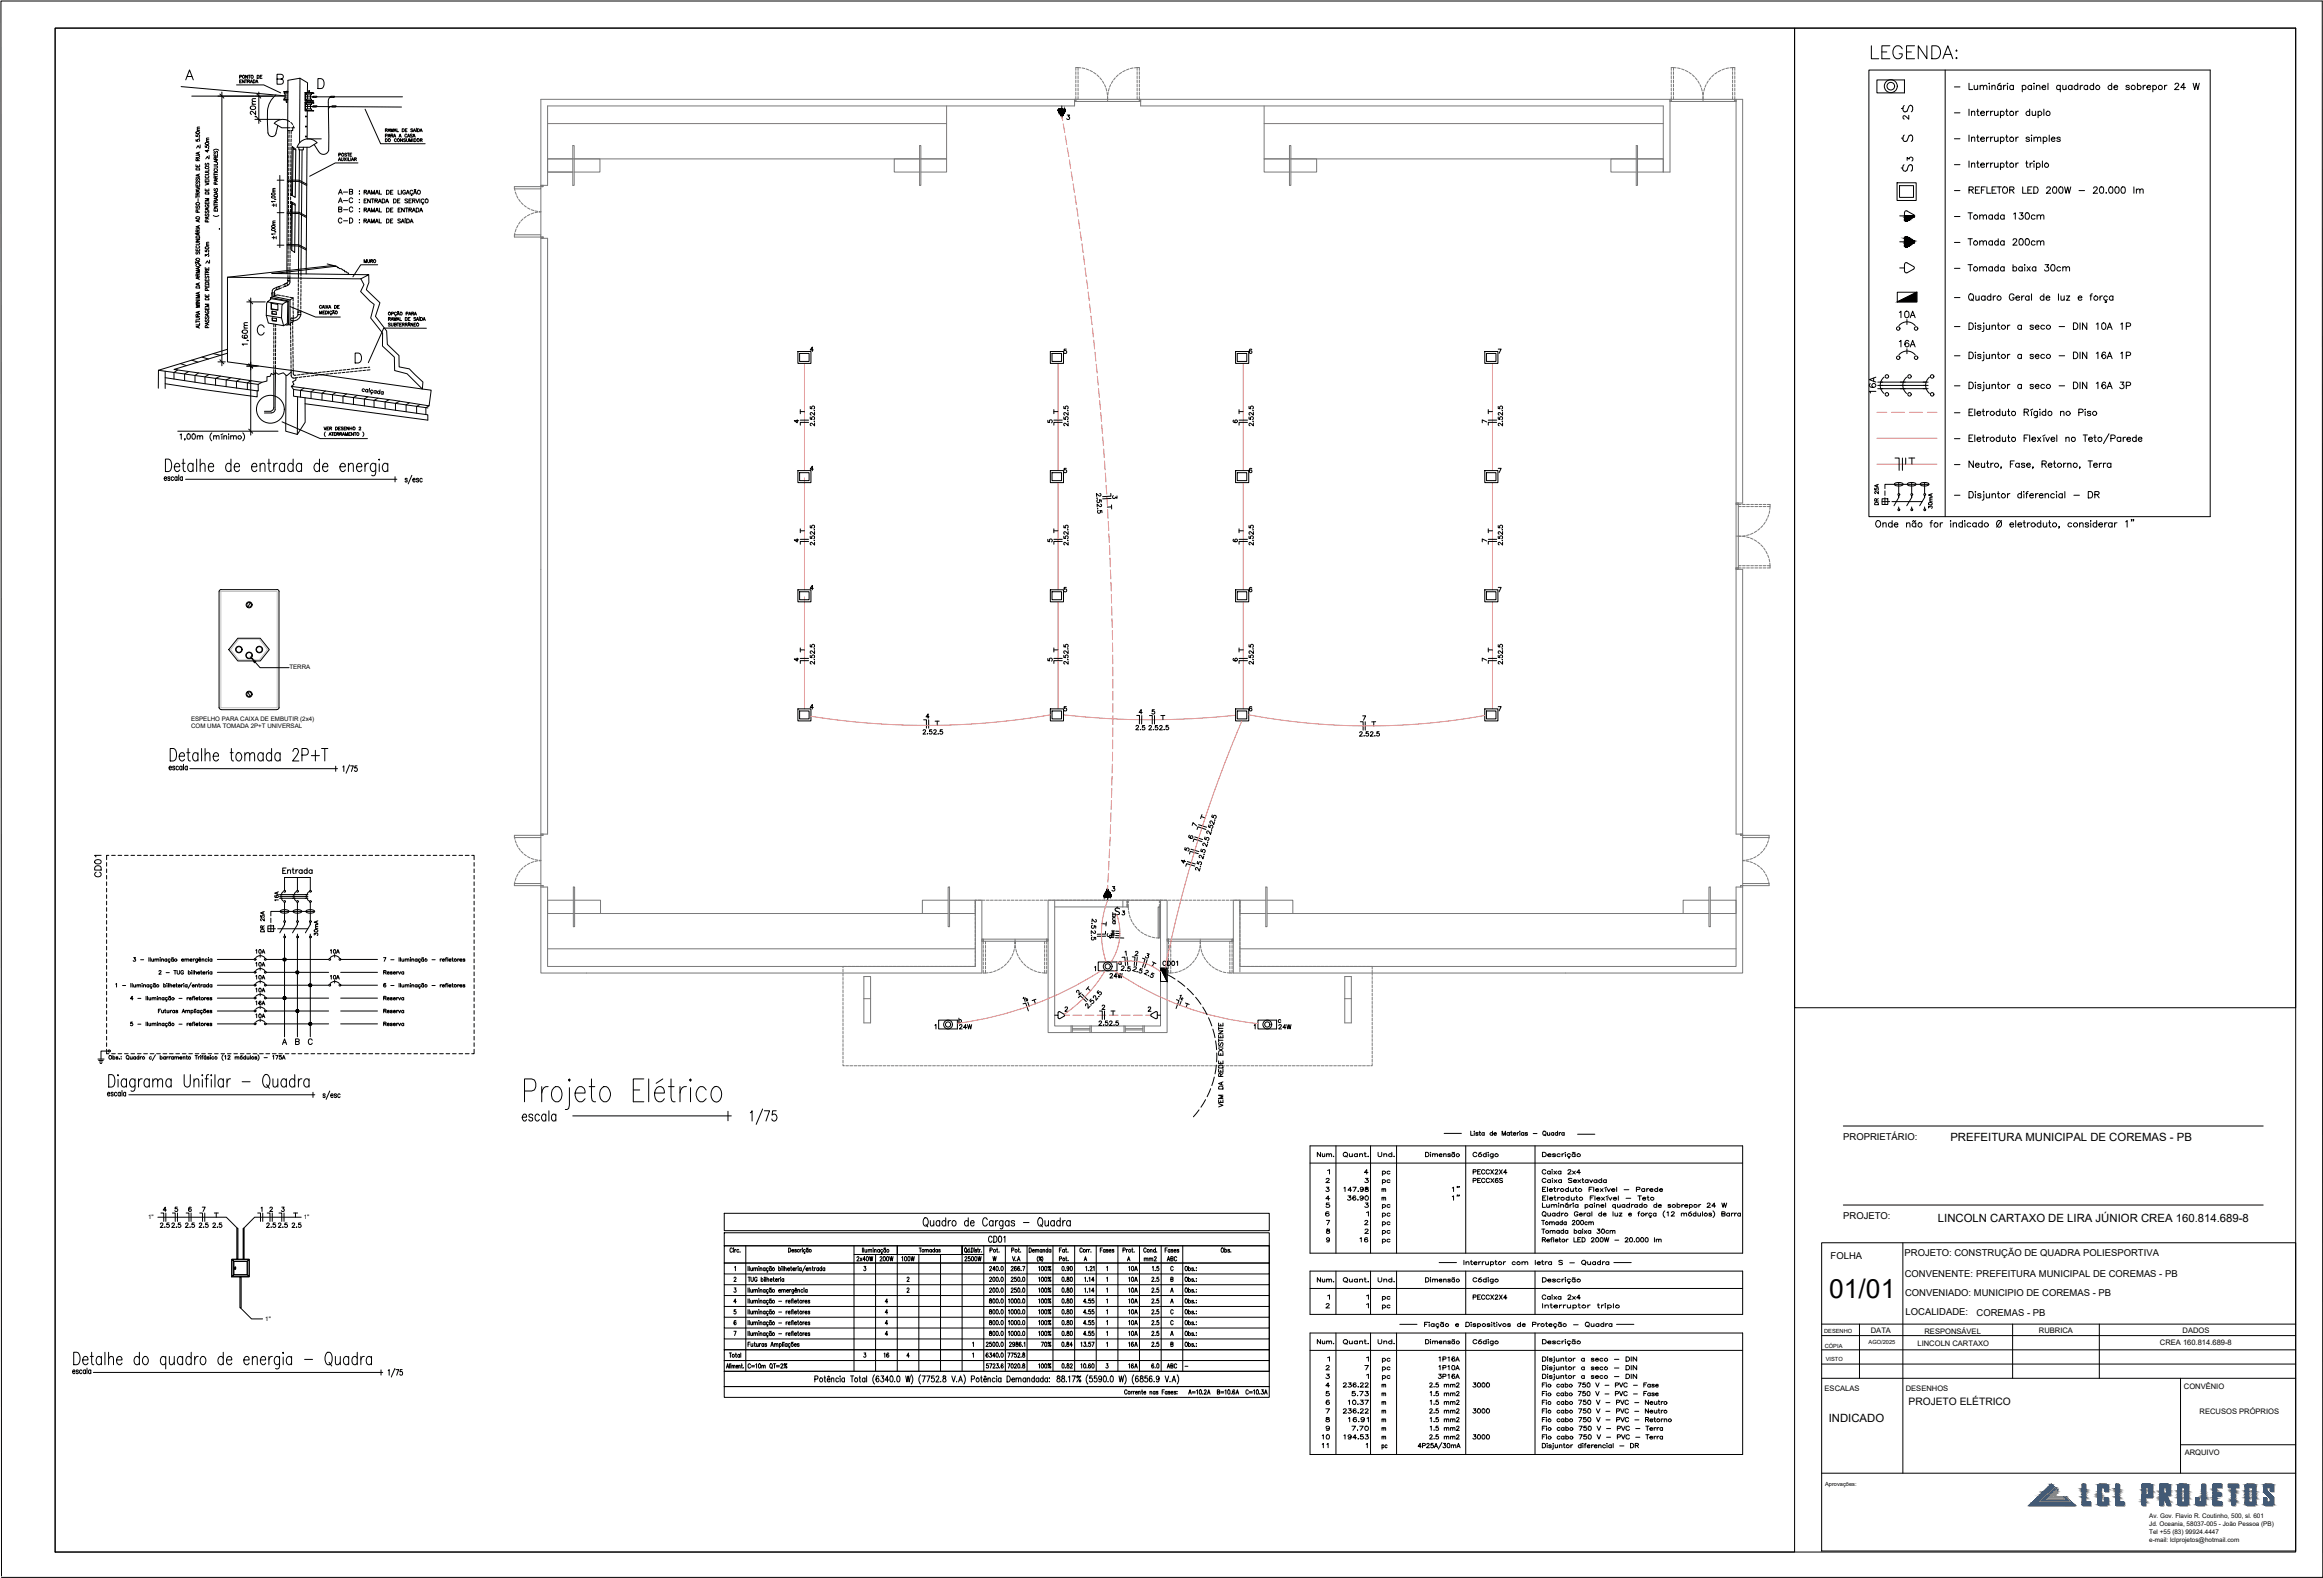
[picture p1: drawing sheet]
<svg xmlns="http://www.w3.org/2000/svg" width="856mm" height="581mm" viewBox="0 0 856 581" stroke-linecap="round" stroke-linejoin="round" font-family="sans-serif">
<defs><g id="words">
<text font-size="9.8" x="673.9" y="477.8">01/01</text>
<g font-size="4.2">
<text x="718.6" y="420.3">PREFEITURA MUNICIPAL DE COREMAS - PB</text>
<text x="714" y="449.9">LINCOLN CARTAXO DE LIRA JÚNIOR CREA 160.814.689-8</text>
<text x="673.7" y="523.6">INDICADO</text>
</g>
<text font-size="3.8" x="703.1" y="517.2">PROJETO ELÉTRICO</text>
<g font-size="3.5">
<text x="679.1" y="419.7">PROPRIETÁRIO:</text>
<text x="679.1" y="448.7">PROJETO:</text>
<text x="674.4" y="463.6">FOLHA</text>
<text x="701.7" y="462.5">PROJETO: CONSTRUÇÃO DE QUADRA POLIESPORTIVA</text>
<text x="701.7" y="470.1">CONVENENTE: PREFEITURA MUNICIPAL DE COREMAS - PB</text>
<text x="701.8" y="477.2">CONVENIADO: MUNICIPIO DE COREMAS - PB</text>
<text x="702.1" y="484.3">LOCALIDADE:</text>
<text x="728.2" y="484.7">COREMAS - PB</text>
</g>
<g font-size="2.8">
<text x="689.3" y="490.7">DATA</text>
<text x="709" y="491.2">RESPONSÁVEL</text>
<text x="751.2" y="490.7">RUBRICA</text>
<text x="804.1" y="490.7">DADOS</text>
<text x="706.5" y="495.6">LINCOLN CARTAXO</text>
<text x="795.8" y="495.3">CREA 160.814.689-8</text>
<text x="672.2" y="512">ESCALAS</text>
<text x="702.1" y="512">DESENHOS</text>
<text x="804.6" y="511.6">CONVÊNIO</text>
<text x="810.4" y="520.8">RECUSOS PRÓPRIOS</text>
<text x="804.9" y="535.6">ARQUIVO</text>
</g>
<g font-size="2.3">
<text x="106.6" y="246.4">TERRA</text>
<text x="70.4" y="265.4">ESPELHO PARA CAIXA DE EMBUTIR (2x4)</text>
<text x="70.4" y="268.1">COM UMA TOMADA 2P+T UNIVERSAL</text>
<text x="54.6" y="449">1&quot;</text>
<text x="111.9" y="449">1&quot;</text>
<text x="97.7" y="486.4">1&quot;</text>
<text x="791.8" y="558.9">Av. Gov. Flavio R. Coutinho, 500, sl. 601</text>
<text x="791.8" y="561.8">Jd. Oceania, 58037-005 - João Pessoa (PB)</text>
<text x="791.8" y="564.9">Tel +55 (83) 99924.4447</text>
<text x="791.8" y="567.7">e-mail: lclprojetos@hotmail.com</text>
</g>
<g font-size="2.1">
<text x="672.1" y="490.8">DESENHO</text>
<text x="672.3" y="496.4">CÓPIA</text>
<text x="688.4" y="495">AGO/2025</text>
<text x="672.6" y="501.2">VISTO</text>
<text x="672.4" y="547">Aprovações:</text>
</g>
</g></defs>
<!-- layer: PDF_Solid Fills -->
<g fill="#000" stroke="#000" stroke-width=".37">
<path d="M702.1 87.1h.3zM699 111.2l7.2-3.6v3.6zM92.6 242.2l1.6 1.3-.5 .5zM406.8 329.8v.2zM409.4 329.8v.2zM427.6 356.5h2.4v4.9z"/>
<path d="M389.9 40.4v.4zM389.9 40.5v.3zM389.9 40.5v.2z"/>
<path d="M392.4 40.4v.5zM392.4 40.4v.6zM392.4 40.3v.7zM392.4 40.3l-.1 .8zM392.3 40.3v.8zM392.3 40.3v.9zM392.3 40.2v1zM392.3 40.2l-.1 1.1zM392.2 40.2v1.1zM392.2 40.2l-.1 1.2zM392.1 40.2v1.2zM392.1 40.2l-.5 2.3 .5-1.1zM391.6 40.2h.5l-.5 2.3zM391.6 40.2l-.1 2.3zM391.5 40.2v2.3zM391.5 40.2v2.4zM391.5 40.2v2.4zM391.5 40.2l-.1 2.4zM391.4 40.2v2.4zM391.4 40.2l-.1 2.4zM391.3 40.2v2.4zM391.3 40.2l-.1 2.5zM391.2 40.2v2.5zM391.2 40.2v2.5zM391.2 40.2v2.5zM391.2 40.2l-.1 2.5zM391.1 40.2v2.5zM391.1 40.2v2.5zM391.1 40.2v2.4zM391.1 40.2l-.1 2.4zM391 40.2v2.4zM391 40.2v2.4zM390.9 40.2v2.4zM390.9 40.2v2.4zM390.9 40.2v2.3zM390.9 40.2v2.3zM390.8 40.2v2.3zM390.8 40.2l-.5 1.2 .5 1.1zM390.3 40.2h.5l-.5 1.2zM390.3 40.2v1.2zM390.2 40.2v1.1zM390.2 40.2v1.1zM390.1 40.2v1zM390.1 40.2v1zM390.1 40.3v.8zM390.1 40.3v.8zM390 40.3v.7zM390 40.3v.7zM390 40.3l-.1 .6zM389.9 40.4v.5zM389.9 40.4v.4zM389.9 40.4v.4zM389.9 40.4v.4z"/>
<path d="M392.5 40.6v.2zM392.5 40.5v.3zM392.5 40.5v.3zM392.5 40.4v.4zM392.5 40.4v.4zM392.5 40.4l-.1 .5z"/>
<path d="M701.6 79.5l3.7 .2zM701.6 79.5l3.7 .2zM701.6 79.7h3.7zM701.6 79.7h3.6zM701.6 79.7l3.6 .1zM701.6 79.7l3.6 .1zM701.6 79.8h3.6zM701.6 79.8l3.5 .1zM701.6 79.9h3.5zM701.6 79.9l3.5 .1z"/>
<path d="M701.6 80h3.4zM701.6 80h3.5z"/>
<path d="M701.6 89l3.7 .1zM701.6 89.1h3.7zM701.6 89.1l3.6 .2zM701.6 89.3h3.6zM701.6 89.3h3.6zM701.6 89.3h3.6zM701.6 89.3l3.5 .1zM701.6 89.4h3.5zM701.6 89.4l3.5 .1zM701.6 89.5h3.5zM701.6 89.5l3.4 .1zM701.6 89.6l1.9 .8 1.5-.8zM701.6 89.6l1.9 .8h-1.9zM701.6 90.4h1.9zM701.6 90.4l1.7 .2zM701.7 90.6h1.6zM701.7 90.6h1.4zM701.7 90.6h1.4zM701.7 90.6l1.2 .2zM701.8 90.8h1.1zM701.8 90.8l1 .1zM701.9 90.9h.9zM701.9 90.9h.7zM702 90.9h.6zM702 90.9h.6zM702 90.9l.6 .1zM702 90.9l.6 .1zM702 91h.6zM702 91h.5z"/>
<path d="M702.1 81.5h.3zM702.1 81.5h.4z"/>
<path d="M702.1 87.1h.4zM702.1 87.1h.4z"/>
<path d="M702.1 91h.3zM702.1 91h.4z"/>
<path d="M702.1 81.5h.2zM702.1 81.5h.3z"/>
<path d="M702.1 91h.2zM702.1 91h.3z"/>
<path d="M702.1 87.1h.5zM702 87.1h.6zM702 87.1l.6 .1zM702 87.1l.6 .1zM702 87.2h.6zM702 87.2h.6zM702 87.2l.8 .1zM702 87.2l.8 .1zM701.9 87.3l1 .1zM701.8 87.4h1.1zM701.8 87.4l1.3 .1zM701.8 87.4l1.3 .1zM701.7 87.5l1.6 .1zM701.7 87.5l1.6 .1zM701.7 87.6l1.8 .1zM701.7 87.6l1.8 .1zM701.6 87.7l3.4 .9-1.5-.9zM701.6 87.7l3.4 .9h-3.4zM701.6 88.6l3.5 .1zM701.6 88.6l3.5 .1zM701.6 88.7h3.5zM701.6 88.7h3.5zM701.6 88.7l3.6 .1zM701.6 88.7l3.6 .1zM701.6 88.8l3.6 .1zM701.6 88.8l3.6 .1zM701.6 88.9l3.7 .1zM701.6 88.9l3.7 .1zM701.6 89h3.7zM701.6 89l3.7 .1z"/>
<path d="M701.6 80l1.9 .9 1.5-.9zM701.6 80l1.9 .9h-1.9zM701.6 80.9h1.9zM701.6 80.9l1.7 .1zM701.7 81h1.6zM701.7 81l1.4 .1zM701.7 81.1h1.4zM701.7 81.1l1.2 .1zM701.8 81.2h1.1zM701.8 81.2l1 .1zM701.9 81.3h.9zM701.9 81.3l.7 .1zM702 81.4h.6zM702 81.4h.6zM702 81.4l.6 .1zM702 81.4l.6 .1zM702 81.5h.6zM702 81.5h.5z"/>
<path d="M406.8 329.7v.3zM406.8 329.7v.3z"/>
<path d="M406.8 329.7v.3zM406.8 329.6v.4zM406.8 329.6v.5zM406.8 329.6v.5zM406.8 329.6v.5zM406.9 329.5l-.1 .6zM406.9 329.5v.7zM406.9 329.4v.8zM406.9 329.4v.8zM407 329.3l-.1 .9zM407 329.3v.9zM407.1 329.2l-.1 1zM407.1 329.2v1.1zM407.1 329v1.3zM407.1 329v1.3zM407.7 328.1l-.6 .9v1.3zM407.7 328.1v2.2h-.6zM407.8 327.9l-.1 2.4zM407.8 327.9l-.1 2.4zM407.8 327.9v2.4zM407.8 327.9v2.4zM407.8 327.9v2.4zM407.9 327.9l-.1 2.4zM407.9 327.9v2.4zM408 327.9l-.1 2.4zM408 327.9v2.4zM408 327.9v2.4zM408 327.9v2.4zM408.1 327.9l-.1 2.4zM408.1 327.9v2.4zM408.1 327.9v2.4zM408.1 327.9v2.4zM408.2 327.9l-.1 2.4zM408.2 327.9v2.4zM408.3 327.9l-.1 2.4zM408.3 327.9v2.4zM408.3 327.9v2.4zM408.3 327.9v2.4zM408.4 327.9l-.1 2.4zM408.4 327.9v2.4zM408.4 328.1v2.2zM408.4 328.1v2.2l.6-1.3zM409 329v1.3h-.6zM409 329v1.3zM409.1 329.2l-.1 1.1zM409.1 329.2v1.1zM409.1 329.3v1zM409.1 329.3v.9zM409.2 329.4l-.1 .8zM409.2 329.4v.8zM409.3 329.5l-.1 .7zM409.3 329.5v.7zM409.4 329.6l-.1 .6z"/>
<path d="M409.4 329.6v.5zM409.4 329.6v.5z"/>
<path d="M409.4 329.6v.5zM409.4 329.7v.4zM409.4 329.7v.3zM409.4 329.7v.3z"/>
<path d="M409.4 329.8v.2zM409.4 329.7v.3z"/>
<path d="M104.3 353.3l.1 .2 .4-.2zM104.4 353.5l.4-.2-.2 .4zM104.8 353.3l-.2 .4 .2 .1z"/>
<path d="M104.6 352.9l.2 .4v-.5zM104.4 353l.2-.1 .2 .4zM104.4 353l-.1 .3h.5z"/>
<path d="M104.8 353.3v.5l.3-.1zM104.8 353.3l.5 .2-.2 .2zM104.8 353.3l.5 .2v-.2z"/>
<path d="M104.8 353.3h.5v-.3zM105.1 352.9l.2 .1-.5 .3zM104.8 352.8v.5l.3-.4z"/>
<path d="M109.1 358v.3l.5-.3zM109.1 358.3l.5-.3-.3 .5zM109.6 358l-.3 .5h.3z"/>
<path d="M109.3 357.6l.3 .4v-.5zM109.1 357.8l.2-.2 .3 .4zM109.1 357.8v.2h.5z"/>
<path d="M109.6 358v.5h.2zM109.6 358l.4 .3-.2 .2zM109.6 358l.4 .3 .1-.3z"/>
<path d="M109.6 358h.5l-.1-.2zM109.8 357.6l.2 .2-.4 .2zM109.6 357.5v.5l.2-.4z"/>
<path d="M104.3 367.5l.1 .3 .4-.3zM104.4 367.8l.4-.3-.2 .4zM104.8 367.5l-.2 .4 .2 .1z"/>
<path d="M104.6 367.1l.2 .4v-.5zM104.4 367.3l.2-.2 .2 .4zM104.4 367.3l-.1 .2h.5z"/>
<path d="M104.8 367.5v.5l.3-.1zM104.8 367.5l.5 .3-.2 .1zM104.8 367.5l.5 .3v-.3z"/>
<path d="M104.8 367.5h.5v-.2zM105.1 367.1l.2 .2-.5 .2zM104.8 367v.5l.3-.4z"/>
<path d="M109.1 372.3v.2l.5-.2zM109.1 372.5l.5-.2-.3 .4zM109.6 372.3l-.3 .4 .3 .1z"/>
<path d="M109.3 371.8l.3 .5v-.6zM109.3 371.8l.3 .5-.5-.3zM109.1 372v.3h.5z"/>
<path d="M109.6 372.3v.5l.2-.1zM109.6 372.3l.4 .2-.2 .2zM109.6 372.3l.4 .2 .1-.2z"/>
<path d="M109.6 372.3h.5l-.1-.3zM109.8 371.8l.2 .2-.4 .3zM109.6 371.7v.6l.2-.5z"/>
<path d="M113.8 362.8l.1 .2 .4-.2zM113.9 363l.4-.2-.2 .4zM114.3 362.8l-.2 .4 .2 .1z"/>
<path d="M113.8 377l.1 .3 .4-.3zM113.9 377.3l.4-.3-.2 .4zM114.3 377l-.2 .4 .2 .1z"/>
<path d="M114.1 362.4l.2 .4v-.6zM113.9 362.5l.2-.1 .2 .4zM113.9 362.5l-.1 .3h.5z"/>
<path d="M114.3 362.8v.5l.3-.1zM114.3 362.8l.4 .2-.1 .2zM114.3 362.8l.4 .2 .1-.2z"/>
<path d="M114.1 376.5l.2 .5v-.5zM114.1 376.5l.2 .5-.4-.3zM113.9 376.7l-.1 .3h.5z"/>
<path d="M114.3 377v.5l.3-.1zM114.3 377l.4 .3-.1 .1zM114.3 377l.4 .3 .1-.3z"/>
<path d="M114.3 362.8h.5l-.1-.3zM114.6 362.4l.1 .1-.4 .3zM114.3 362.2v.6l.3-.4z"/>
<path d="M114.3 377h.5l-.1-.3zM114.6 376.5l.1 .2-.4 .3zM114.3 376.5v.5l.3-.5z"/>
</g>
<!-- layer: PDF_Geometry -->
<g fill="none" stroke="#000" stroke-width=".37">
<path d="M689.5 16.9v4.7h2.7M693.3 19.1h1.8M696.3 16.9h-3v4.7h3M700.8 18a1.75 1.75 0 0 0-2-1.1 1.75 1.75 0 0 0-1.4 1.8 2.09 2.09 0 0 0 .5 2.2 2.09 2.09 0 0 0 2.2 .5l.7-.9v-.7h-1.1M702.4 19.1h1.8M705.4 16.9h-3v4.7h3M709.9 16.9v4.7l-3.2-4.7v4.7M711.7 16.9h1.6a2.54 2.54 0 0 1 1.7 2.3 2.54 2.54 0 0 1-1.7 2.4h-1.6zM720.6 18.7l.2-.3 .2 .3-.2 .2zM66.7 31.9l39.3 3.4M68.4 29.4l1.4-3.7 1.4 3.7M69 28.2h1.7"/>
<path d="M70.7 35.4h34.4M81 34.6l1.5 1.5M81.7 33.9v100.8M87.2 31.3h10l6.2 2.9M88.3 28.3l.6-.1 .1-.4-.7-.1v1.1M88.3 29.9h.4M89 29.4h-.7v1.1h.7M90 29.4v1.1l-.7-1.1v1.1M90.3 29.4h.7M90.6 29.4v1.1M91.2 27.7v1.1l-.7-1.1v1.1M91.2 29.9l.8-.1v-.3l-.8-.1v1.1"/>
<path d="M91.5 27.7h.8M91.6 29.9l.4 .6M91.9 27.7v1.1M92.2 30.5l.4-1.1 .4 1.1M92.3 39.3a.95 .95 0 0 1 1.2-.4 .95 .95 0 0 1 .6 1.1 .95 .95 0 0 1-1.2 .4 .95 .95 0 0 1-.6-1.1zM92.4 30.1h.5M92.9 38.4h1.3M93.3 29.4h.4a.57 .57 0 0 1 .3 .6 .57 .57 0 0 1-.3 .5h-.4zM94.2 37.4l-1.2 .1-.1 .4 .3 .5M94.2 36.3l-1.2 .1-.1 .5 .3 .5M94.2 30.5l.4-1.1 .4 1.1M94.4 30.1h.5"/>
<path d="M94.6 34.6l1.5 1.5M94.7 27.7a.61 .61 0 0 1 .7 .3 .61 .61 0 0 1-.2 .8h-.5zM95.4 33.9v11.6M95.8 28.2h.5M96.5 27.7h-.7v1.1h.7M101.7 35a8.3 8.3 0 0 0-3.1 5.9l.1 8.1M102.1 29.1h1.5l.8-.7a.87 .87 0 0 0-.8-1.1h-1.5v3.7h1.5a.96 .96 0 0 0 .8-.9 .96 .96 0 0 0-.8-1M105.1 34.6v1.5M105.5 36.8v.7l.3 .2-.3-.2M105.6 33.7v-.2l.1 .2M106 36.1h-1.3v.5h1.3l-1.5 .1 1.5 .1M106.1 34h-1.4v.6h1.3"/>
<path d="M106.1 33.7h-1.6l1.6 .1M110.5 28.8l2.8 1.7v3.6M112.4 34.1l3.3 .2-3.2 .1v2.6h2.7l.4 .3h-3.2zM112.4 37.7l3.3 .2-3.2 .1v2.7h2.7l.4 .2h-3.2zM112.5 35.7h35.8M112.5 39.2l35.4 .2M112.9 34.4v.5h1.9v-.5M112.9 37v-.5h1.9v.5M112.9 38v.5h1.9v-.5M113.3 37.3v.4M113.3 34.9v1.6M113.3 38.5v1.6"/>
<path d="M113.8 34.1v-.8h.2v.8M114.4 34.9v1.6M114.4 38.5v1.6M114.5 37.3v.4M115.2 35.7v.2h1.4v-.2M115.2 39.2v.2h1.4v-.2M115.3 35.7v-.3h1.5v.3M115.3 39.2v-.2h1.5v.2M117.1 28.9a1.92 1.92 0 0 1 2.3 1.4 1.92 1.92 0 0 1-1.1 2.3h-1.2zM120.9 37.7l.2 17.7M121.9 35.7v-.3h1.4v.3M122.2 39.2v.2h1.4v-.2"/>
<path d="M122.3 39.2l-.9 .2-.4 .8M122.4 39.2v-.2h1.4v.2M123.1 35.7v.2h-1.4v-.2l-.3 .2-.4 1.7M391.2 39v1.2M688.5 25.8h125.8v164.4h-125.8zM691.5 29.4h10.1v4.8h-10.1zM700.5 40h.6M701.6 38.8a1.61 1.61 0 0 0 0 2.4l.9-.2 .3-.5a1.9 1.9 0 0 1 1-1.8l.3 .1a1.5 1.5 0 0 1 0 2.4M715.8 21.6l1.8-4.7 1.8 4.7M716.5 20h2.3M716.6 25.8v164.4M720 32h2.1"/>
<path d="M720.6 21.4l.2-.2 .2 .2-.2 .2zM725.4 30.6v2.4h1.4M727.3 31.4l.2 1.5h.7l.4-.4M728.6 31.4v1.6M729.5 31.9l.5-.5 .7 .1v1.5M729.5 31.4v1.6M730.7 31.9l.6-.5 .6 .1 .1 1.5M732.8 30.7h.2zM732.9 31.5v1.5M733.8 31.9l.6-.5 .6 .1v1.5M733.8 31.4v1.6M737 30.6l-.9 .5"/>
<path d="M737.2 31.8a.77 .77 0 0 0-1.1-.1 .77 .77 0 0 0 0 1.1 .77 .77 0 0 0 1.1-.1M737.2 31.4v1.6M738.2 31.4v1.6M739.1 31.4l-.6 .1-.3 .6M739.6 30.6v.3zM739.6 31.5v1.5M741.8 31.8a.77 .77 0 0 0-1.1-.1 .77 .77 0 0 0 0 1.1 .77 .77 0 0 0 1.1-.1M741.8 31.4v1.6M745 31.8a.77 .77 0 0 1 1.2-.1 .77 .77 0 0 1 0 1.1 .77 .77 0 0 1-1.2-.1M745 31.4v2.4M748.5 31.8a.77 .77 0 0 0-1.2-.1 .77 .77 0 0 0 0 1.1 .77 .77 0 0 0 1.2-.1M748.5 31.4v1.6"/>
<path d="M749.4 30.6v.3zM749.4 31.5v1.5M750.3 31.9l.6-.5 .5 .1 .2 1.5M750.3 31.4v1.6M752.3 32.1h1.4a.74 .74 0 0 0-1.1-.6 .74 .74 0 0 0-.1 1.2l.4 .3 .8-.3M754.5 30.6v2.4M759.1 31.8a.77 .77 0 0 0-1.2-.1 .77 .77 0 0 0 0 1.1 .77 .77 0 0 0 1.2-.1M759.1 31.4v2.4M760 31.4v1.5h.9l.3-.4M761.2 31.4v1.6M763.4 31.8a.77 .77 0 0 0-1.2-.1 .77 .77 0 0 0 0 1.1 .77 .77 0 0 0 1.2-.1M763.4 31.4v1.6"/>
<path d="M765.5 31.8a.76 .76 0 0 0-1.1-.1 .76 .76 0 0 0 0 1.1 .76 .76 0 0 0 1.1-.1M765.5 30.6v2.4M766.4 31.4v1.6M767.3 31.4l-.5 .1-.4 .6M769.1 31.8a.77 .77 0 0 0-1.1-.1 .77 .77 0 0 0 0 1.1 .77 .77 0 0 0 1.1-.1M769.1 31.4v1.6M771.3 31.8a.77 .77 0 0 0-1.1-.1 .77 .77 0 0 0 0 1.1 .77 .77 0 0 0 1.1-.1M771.3 30.6v2.4M778 31.8a.76 .76 0 0 0-1.1-.1 .76 .76 0 0 0 0 1.1 .76 .76 0 0 0 1.1-.1M778 30.6v2.4M778.8 32.1h1.4a.76 .76 0 0 0-1.1-.6 .76 .76 0 0 0-.2 1.2l.5 .3 .8-.3M784.5 31.8a.72 .72 0 0 0-.6-.4 .72 .72 0 0 0-.7 .4l1.3 .7-.4 .5-.9-.3"/>
<path d="M787.5 31.8a.77 .77 0 0 1 1.1-.1 .77 .77 0 0 1 0 1.1 .77 .77 0 0 1-1.1-.1M787.5 30.6v2.4M789.6 31.4v1.6M790.5 31.4l-.5 .1-.4 .6M790.9 32.1h1.4a.74 .74 0 0 0-1.1-.6 .74 .74 0 0 0-.1 1.2l.4 .3 .8-.3M793.1 31.8a.77 .77 0 0 1 1.2-.1 .77 .77 0 0 1 0 1.1 .77 .77 0 0 1-1.2-.1M793.1 31.4v2.4M797.5 31.4v1.6M798.4 31.4l-.6 .1-.3 .6M801.3 31.2l.2-.5 .7-.1 .5 .7-1.5 1.7h1.6M805.2 32.2h-1.8l1.2-1.6v2.4M808 30.6l.6 2.4 .5-2.4 .6 2.4 .6-2.4"/>
<path d="M72.2 57.2h1.1l.2 .3-.2 .4-1.1 .1M72.2 51.4v.6h.6a.42 .42 0 0 1 0-.6 .42 .42 0 0 1 .6 0 .42 .42 0 0 1-.1 .7M72.2 49.7v.5l.6 .1a.42 .42 0 0 1 0-.6 .42 .42 0 0 1 .6 0 .42 .42 0 0 1-.1 .7M72.3 48.6l.7-.2 .5 .4a.66 .66 0 0 1-.7 .4 .66 .66 0 0 1-.5-.6zM72.4 54.5l.6-.9 .5 .9M72.7 48h.8M72.8 59.2v-.7l-.5-.1-.1 .8h1.3M73.1 56.2v.5M73.4 50.8h.1M73.5 56l-1.3 .4 1.3 .5M73.5 47.4l-.8 .1 .2 .5M73.5 46.8h-.8l.2 .6"/>
<path d="M73.5 58.3l-.7 .5M73.7 53.3v1.1M75.6 53.7v.5l.6 .1a.43 .43 0 0 1 0-.7 .43 .43 0 0 1 .6 .1 .43 .43 0 0 1-.1 .6M75.6 52.6a.67 .67 0 0 1 .8-.3 .67 .67 0 0 1 .5 .7 .67 .67 0 0 1-.8 .3 .67 .67 0 0 1-.5-.7zM75.8 58.5l.6-.9 .5 .9M76.1 52.1h.8M76.5 55.2v.8l-.9-.5h1.3M76.8 54.8h.1M76.9 51.4l-.8 .1 .2 .6M76.9 50.8l-.8 .1 .2 .5M77 57.3v1M78.6 55.4a1.41 1.41 0 0 1 2 0"/>
<path d="M78.9 56.7v.8h1.2v-.8M79 55.7v.8l.6-.7 .4-.1v.8M79.5 58.7l-.1-.7-.4-.1-.1 .8h1.2M79.5 57.1v.4M79.7 59.1v.6M80.1 60v.7h-1.2M80.1 59l-1.2 .4 1.2 .4M80.1 57.9l-.6 .4M93.9 44h9.4M94.1 42.8v.2v-.2l.4 .2M94.2 40.9v1.3l-1.6-1.2-.4 .7 .5 .4M94.6 43.2l1.5 1.5"/>
<path d="M98.8 48.9a1.47 1.47 0 0 0 1.4 1.4 1.47 1.47 0 0 0 1.5-1.3M102.4 46.2l-.7 2.9M106 48.1h.7M106 44.4l.7 .4M106 44.3a4.3 4.3 0 0 0-5 1.1l2.8 1.7h3.1M106.4 57.3v1M106.4 58.8v1M106.4 51.2v1M106.4 52.7v1.1M106.4 54.2v1.1M106.4 55.8v1M106.5 48.1v1.1"/>
<path d="M106.5 49.7l-.1 1M107.2 45.1l.6 .7M107.2 57.3v1M107.2 58.8v1M107.2 52.7v1M107.2 54.2v1.1M107.2 55.8v.9M107.3 48.1v1.1M107.3 49.7v1M107.3 51.2l-.1 1M107.6 54l1.4 .9-.2 17.8-1.4-.8zM107.8 47.1v1h-.6"/>
<path d="M108 46.3l.4 .8h-1M109 55.3l-1-.6-.3 17.4M109.5 54.2a4.3 4.3 0 0 1 7.3-1.6l-2.7 1.6h-4.7M110.1 54.2v1h1.7v-1M110.3 55.2l-.3 47.2M110.4 52.5l.1-23.7-4.4 .8-.4 71.1M111.3 55.3l-.4 46.2M112.9 40.7v-.6h1.9v.6M113.1 54.2l-.3 46.6M113.2 40.9v10.2h5.2M115.7 53.2l1.7 2.5a1.98 1.98 0 0 0 1.9 1.1 1.98 1.98 0 0 0 1.8-1.4M124.7 59.2l.4-1.1 .4 1.1"/>
<path d="M124.8 57h.6l.1-.5-.7-.1v1.1M124.8 58.8h.5M125.7 58.1v.8l.3 .3 .4-.2 .1-.9M126.8 58.1l.7 1.1M127.5 58.1l-.7 1.1M127.7 56.6l-.3-.2-.4 .2 .7 .8h-.7M127.9 56.4h.8M127.9 58.1v1.1M128.3 56.4v1.1M128.4 58.1v1.1h.6M128.9 57h.4M129.2 58.1v1.1"/>
<path d="M129.5 59.2l.4-1.1 .4 1.1M129.6 56.4h-.7v1.1h.7M129.7 58.8h.5M130.6 58.6h.6l.1-.4-.7-.1v1.1M130.9 58.6l.4 .6M131.9 60h-8.4l-9.4 4.9M134.5 40.2l5.7 12.7h16.4M142 50l.6-.1v-.5h-.6v1.1M142 51.1h.3a.58 .58 0 0 1 .4 .5 .58 .58 0 0 1-.4 .6h-.3zM142 47.9h.6l.1-.3-.7-.2v1.1M142.3 47.9l.4 .6M142.9 50.5l.4-1.1 .4 1.1"/>
<path d="M142.9 48.5l.4-1.1 .4 1.1M143.1 50.1h.5M143.1 48.1h.5M144 49.9h.7v-.4l-.7-.1v1.1M144 48.5v-1.1l.4 1.1 .5-1.1v1.1M144.4 49.9l.4 .6M145 50.5l.4-1.1 .4 1.1M145.1 48.5l.4-1.1 .5 1.1M145.1 50.1h.5M145.3 48.1h.5M146.1 51.3a.44 .44 0 0 0-.7 0 .44 .44 0 0 0 0 .6 .44 .44 0 0 0 .7 0M146.2 47.4v1.1h.6"/>
<path d="M147 50.5l.4-1.1 .4 1.1M147.1 50.1h.6M148.2 47.4h.3a.55 .55 0 0 1 .5 .6 .55 .55 0 0 1-.5 .5h-.3zM148.3 51.1v1.1l-.7-1.1v1.1M149.3 47.9h.4M149.4 51.2l-.6-.1-.1 .3 .7 .6h-.7M149.8 51.1v.7l.3 .4 .3-.2 .1-.9M149.9 49.6a.45 .45 0 0 0-.6-.2 .45 .45 0 0 0-.1 .7 .4 .4 0 0 0 .3 .4 .4 .4 0 0 0 .4-.3M150 47.4h-.7v1.1h.7M150.1 50.5l.4-1.1 .5 1.1M150.3 50.1h.5M150.9 52.2v-1.1l.4 1.1 .4-1.1v1.1"/>
<path d="M151.9 49.5h-.7l.7 .7-.3 .3-.4-.1M152 47.6h-.7l.7 .6-.2 .3-.5-.2M152.1 50.5l.4-1.1 .5 1.1M152.1 51.1v1.1M152.3 48.5l.4-1.1 .4 1.1M152.3 50.1h.5M152.4 48.1h.6M152.6 51.1h.4a.58 .58 0 0 1 .3 .5 .58 .58 0 0 1-.3 .6h-.4zM153.4 47.4v1.1M153.5 47.2l-.1 .1M153.8 47.4h.4a.58 .58 0 0 1 .3 .6 .58 .58 0 0 1-.3 .5h-.4zM154.7 48.5l.4-1.1 .5 1.1"/>
<path d="M154.8 51.6l.6-.1 .2-.2-.8-.2v1.1M154.9 48.1h.5M155.2 51.6l.4 .6M389.9 40.8v-.4v.4M389.9 40.8l.9 1.7M390.3 40.2h1.8M390.3 40.2l-.3 .2v.4M390.9 42.4l.3 .2 .4-.2M392.2 40.2l.3 .2v.4M392.5 40.8v-.4v.4M392.5 40.8l-.9 1.7M393.2 42.4h.8l-.4 .6a.55 .55 0 0 1 .4 .9 .55 .55 0 0 1-1-.2"/>
<path d="M700.5 50.9h.6M701.6 49.7a1.27 1.27 0 0 0-.6 1.4 1.27 1.27 0 0 0 1.1 1l.5-.3 .7-1.8 .8-.3a1.5 1.5 0 0 1 0 2.4M702.6 59v-1l.8 .6a.72 .72 0 0 1 1.1-.6 .72 .72 0 0 1-.1 1.3M703.2 42.5v1.4l-1.5-1.3-.6 .4 .2 .7 .3 .1M720 41.6h2.1M720 51.1h2.1M725.4 40.2v2.3M725.4 49.7v2.4M725.4 59.3v2.3M726.3 41.4l.6-.5 .6 .2 .1 1.4M726.3 50.9l.6-.4 .6 .1 .1 1.5M726.3 40.9v1.6"/>
<path d="M726.3 50.5v1.6M728.2 40.9h.9M728.2 50.5h.9M728.6 40.2l.1 2.3h.4M728.6 49.7l.1 2.3 .4 .1M728.6 59.3l.1 2.2 .4 .1M729.7 41.6h1.4a.76 .76 0 0 0-1.1-.6 .76 .76 0 0 0-.2 1.2l.5 .3 .8-.3M729.7 51.2h1.4a.76 .76 0 0 0-1.1-.7 .76 .76 0 0 0-.2 1.3l.5 .3 .8-.3M731.9 40.9v1.6M731.9 50.5v1.6M732.8 40.9l-.5 .2-.4 .5M732.8 50.5l-.5 .1-.4 .6"/>
<path d="M733.4 40.9v1.6M733.4 50.5v1.6M734.3 40.9l-.6 .2-.3 .5M734.3 50.5l-.6 .1-.3 .6M734.8 40.9l.2 1.6h.7l.4-.4M734.8 50.5l.2 1.5 .5 .1 .6-.5M736.1 40.9v1.6M736.1 50.5v1.6M737 41.3a.76 .76 0 0 1 1.1-.1 .76 .76 0 0 1 0 1.1 .76 .76 0 0 1-1.1-.1M737 50.9a.76 .76 0 0 1 1.1-.1 .76 .76 0 0 1 0 1.1 .76 .76 0 0 1-1.1-.1M737 40.9v2.5M737 50.5v2.4"/>
<path d="M738.9 40.9h.8M738.9 50.5h.8M739.3 40.2l.1 2.3h.4M739.3 49.7l.1 2.3 .4 .1M739.3 59.3l.1 2.2 .4 .1M742.7 40.9v1.6M742.7 50.5v1.6M743.6 40.9l-.6 .2-.3 .5M743.6 50.5l-.6 .1-.3 .6M746.6 59.3v1.9l.2 .3 .4 .1M747.7 50.9a.72 .72 0 0 0-.6-.4 .72 .72 0 0 0-.7 .4l1.3 .7-.5 .5-.8-.3M747.8 41.3a.76 .76 0 0 0-1.2-.1 .76 .76 0 0 0 0 1.1 .76 .76 0 0 0 1.2-.1"/>
<path d="M747.8 40.2v2.3M748.5 49.7v.3zM748.5 50.6v1.5M748.7 40.9l.1 1.6h.8l.4-.4M749.4 50.9l.6-.4 .5 .1 .2 1.5M749.4 59.3v.2zM749.4 50.5v1.6M750 40.9v1.6M750.7 50.9l.5-.4 .6 .1 .1 1.5M750.9 41.3a.76 .76 0 0 1 1.1-.1 .76 .76 0 0 1 0 1.1 .76 .76 0 0 1-1.1-.1M750.9 40.9v2.5M752.5 59.3v2.3"/>
<path d="M752.8 50.9a.76 .76 0 0 1 1.1-.1 .76 .76 0 0 1 0 1.1 .76 .76 0 0 1-1.1-.1M752.8 50.5v2.4M753 40.2v2.3M755 49.7v2.4M755.7 51.2h1.4a.74 .74 0 0 0-1.1-.6 .74 .74 0 0 0-.1 1.2l.4 .3 .8-.3M759.1 50.9a.72 .72 0 0 0-.7-.4 .72 .72 0 0 0-.6 .4l1.3 .7-.5 .5-.8-.3M72.2 68.9l1.3 .4-1.3 .4M72.2 67.8v.8h1.3v-.8M72.2 60.7v.7h1.3v-.7M72.2 72.1v.7M72.2 77h1.3M72.2 72.5h1.3"/>
<path d="M72.2 65.3h1.3M72.3 80l.1-.1a.63 .63 0 0 1 .7-.1 .63 .63 0 0 1 .3 .6l-.1 .1a.64 .64 0 0 1-.7 .1 .64 .64 0 0 1-.3-.6zM72.3 62a.75 .75 0 0 1 .8-.2 .75 .75 0 0 1 .4 .8h-1.3zM72.4 75.8l-.2 .3 .2 .5 .7-.8 .4 .3-.2 .5M72.4 74.6a.62 .62 0 0 1 .7 0 .62 .62 0 0 1 .3 .6 .59 .59 0 0 1-.8 .3 .59 .59 0 0 1-.2-.9zM72.4 66.8l-.2 .3 .2 .5 .9-.8 .2 .3-.2 .5M72.4 65.6l-.1 .7 .4 .1 .3-.7 .3-.1 .2 .3-.2 .5M72.8 71.8v-.7l-.5-.1-.1 .8h1.3M72.8 61v.4M72.8 68.1v.5M72.9 78.2l-.1-.7-.5-.1-.1 .8h1.3M73 73.2v1"/>
<path d="M73.1 64.2v.6M73.1 70.1v.5M73.5 69.9l-1.3 .4 1.3 .5M73.5 64.1l-1.3 .4 1.3 .4M73.5 71l-.7 .4M75.6 74.3v.8h1.3v-.8M75.6 69.5v.8h1.3v-.8M75.6 67.3l1.3 .4-1.3 .4M75.6 66.2v.8h1.3v-.8M75.6 63.5h1l.3 .3-.2 .4-1.1 .1M75.6 65.9h1.3M75.6 70.9a.75 .75 0 0 1 .9-.2 .75 .75 0 0 1 .4 .7h-1.3z"/>
<path d="M75.8 78.8l-.2 .6 .5 .1 .3-.6 .3-.1 .2 .2-.2 .5M75.8 77.6l-.2 .7 .5 .1 .3-.7 .3-.1 .2 .3-.2 .5M75.8 60.1l-.2 .7h.5l.3-.6 .3-.1 .2 .3-.2 .5M75.9 75.4a.45 .45 0 0 0-.3 .5 .45 .45 0 0 0 .5 .4h.3a.44 .44 0 0 0 .5-.4 .44 .44 0 0 0-.5-.5v.3M75.9 64.7a.43 .43 0 0 0-.3 .5 .43 .43 0 0 0 .5 .3h.3a.43 .43 0 0 0 .5-.3 .43 .43 0 0 0-.3-.5M76.2 66.5v.5M76.2 69.8v.5M76.2 74.6v.5M76.5 76.7v.5M76.5 80v.5M76.9 79.8l-1.3 .4 1.3 .5M76.9 76.5l-1.3 .5 1.3 .4"/>
<path d="M76.9 73.1h-1.3l1.3 .4-1.3 .5h1.3M76.9 62.4v.6h-1.3M78.6 79.3l1.2 .4 .8-.4M78.9 77v.7h1.2v-.7M78.9 75.9h1.2l-1.2 .8h1.2M78.9 61.1h.9l.3 .3-.1 .5h-1.1M78.9 75.2h1.2M78.9 63.8v.8M78.9 74.8v.8M78.9 64.2h1.2M78.9 63.6h1.2M78.9 71.8a.71 .71 0 0 1 .8-.2 .71 .71 0 0 1 .4 .7h-1.2z"/>
<path d="M79 69.4v.8l.8-.8 .3 .1-.1 .7M79.2 62.3a.42 .42 0 0 0-.3 .5 .42 .42 0 0 0 .4 .3h.3a.43 .43 0 0 0 .5-.3 .43 .43 0 0 0-.3-.5M79.5 74.5l-.1-.6-.3-.2-.2 .8h1.2M79.5 65.6l-.1-.7h-.4l-.1 .7h1.2M79.5 77.3v.4M79.5 67.8l-.1-.7h-.4l-.1 .7h1.2M79.7 66.1v.6M79.7 70.6v.5M79.7 72.8v.6M80.1 72.6l-1.2 .4 1.2 .5M80.1 70.4l-1.2 .5 1.2 .4M80.1 65.9l-1.2 .4 1.2 .5"/>
<path d="M80.1 73.7l-.6 .4M80.1 64.8l-.6 .4M100.1 72.3a.65 .65 0 0 1 .8-.2 .65 .65 0 0 1 .4 .7 .66 .66 0 0 1-.8 .2 .66 .66 0 0 1-.4-.7zM100.1 71.2a.65 .65 0 0 1 .8-.3 .65 .65 0 0 1 .4 .8 .66 .66 0 0 1-.8 .2 .66 .66 0 0 1-.4-.7zM100.3 75.5h1.1M100.5 70.6h.9M100.8 75.1v.9M101.3 73.4l.4 .1M101.4 74.2h-1.3l.2 .3M101.4 70l-.8 .1 .2 .5M101.4 69.4h-.8l.2 .6M101.8 75.1v.9"/>
<path d="M102.1 66.3h2.5M102.1 78.3h2.5M103.1 64.6v26.6M105.8 78.1l4.4 .1 2.7 1.5M105.8 78.6h4.4l2.7 1.5M105.9 66.3h4.3l2.9 1.5M105.9 66.8h4.3l2.8 1.5M106.2 78.6v1.1M106.3 71v1M106.3 72.5v1M106.3 74v1.1M106.3 75.6v1"/>
<path d="M106.3 77.1l-.1 1M106.3 64.9v1M106.3 66.4v1M106.3 67.9v1.1M106.3 69.5v1M106.4 60.3v1M106.4 61.9v1M106.4 63.4l-.1 1M107 75.6v.9M107 77.1v1M107 78.6v1M107.1 69.5v1"/>
<path d="M107.1 71v1M107.1 72.5v1M107.1 74l-.1 1.1M107.1 63.4v1M107.1 64.9v1M107.1 66.4v1M107.1 67.9v1.1M107.2 60.3v1M107.2 61.9l-.1 1M107.4 74.3l1.4 .8-.2 17.9-1.4-1zM108.8 75.6l-1.1-.6-.2 17.2M124.7 71.5l.7-1.8 .7 1.8"/>
<path d="M124.7 74.6l.7-1.8 .7 1.8M124.8 77.1l1.1-.2v-.6l-1.1-.1v1.9l1.1-.3v-.6l-.4-.1M125 70.9h.8M125 74h.8M126.5 70.7h1.6M126.5 73.9h1.6M126.6 77.2h1.5M128.7 70.6l1.1-.1 .1-.6-1.2-.2v1.8l1.2-.2v-.6l-.4-.1M129.9 73.3a.67 .67 0 0 0-.7-.5 .67 .67 0 0 0-.6 .7v.5a.67 .67 0 0 0 .6 .6 .67 .67 0 0 0 .7-.4M130 76.7a.66 .66 0 0 0-.8-.5 .66 .66 0 0 0-.5 .7v.4a.65 .65 0 0 0 .5 .8 .65 .65 0 0 0 .8-.5M132.4 70.3h.1M132.4 73.5h.1"/>
<path d="M132.4 71.3h.1M132.4 74.5h.1M132.4 76.8h.1M132.4 77.8v.3zM134.1 70.7h.9l.1-.4-1-.2v1.4M134.1 77.3l.9-.1 .1-.3-1-.3v1.5M134.1 73.9h.6M134.6 70.7l.5 .8M134.6 77.3l.5 .8M135 73.3h-.9v1.4h.9M135.4 71.5l.6-1.4 .5 1.4M135.4 78.1l.6-1.5 .5 1.5"/>
<path d="M135.6 71h.7M135.6 77.5h.7M136.4 73.3v1.4l-1-1.4v1.4M136.8 73.3h1M136.8 71.5v-1.4l.6 1.4 .6-1.4v1.4M136.8 78.1v-1.5l.6 1.5 .6-1.5v1.5M137.3 73.3v1.4M138.1 73.9h.8l.2-.4-1-.2v1.4M138.3 71.5l.6-1.4 .5 1.4M138.3 78.1l.6-1.5 .5 1.5M138.5 71h.7M138.5 77.5h.7"/>
<path d="M138.6 73.9l.5 .8M139.4 74.7l.5-1.4 .6 1.4M139.6 74.2h.7M139.8 70.1v1.4h.8M139.8 76.6v1.5h.8M140.8 73.3h.5a.78 .78 0 0 1 .5 .7 .78 .78 0 0 1-.5 .7h-.5zM142.1 74.7l.5-1.4 .6 1.4M142.3 74.2h.7M142.4 70.1h.5a.78 .78 0 0 1 .5 .7 .78 .78 0 0 1-.5 .7h-.5zM142.4 76.6h.5a.78 .78 0 0 1 .5 .7 .78 .78 0 0 1-.5 .8h-.5zM143.9 70.7h.6M143.9 77.3h.6"/>
<path d="M144.8 70.1h-.9v1.4h.9M144.8 76.6h-.9v1.5h.9M145 73.3h.5a.78 .78 0 0 1 .5 .7 .78 .78 0 0 1-.5 .7h-.5zM146.5 73.9h.5M146.7 70.1v1.4h.8M146.7 77.3h.5M147.4 73.3h-.9v1.4h.9M147.6 76.6h-.9v1.5h.9M147.9 70.1v1.4M148.9 76.6v1.5l-.9-1.5v1.5M149.3 76.6h1M149.4 70.4a.53 .53 0 0 0-.6-.4 .53 .53 0 0 0-.5 .6v.3a.52 .52 0 0 0 .5 .6 .52 .52 0 0 0 .6-.6h-.3"/>
<path d="M149.7 71.5l.5-1.4 .6 1.4M149.8 76.6v1.5M149.9 71h.6M150.1 73.5l-.3-.2-.6 .2 .1 .3 .8 .3-.1 .5-.8-.1M150.7 77.3l.8-.1 .1-.3-.9-.3v1.5M150.7 73.9h.5M151.1 77.3l.5 .8M151.5 73.3h-.8v1.4h.8M151.6 71.5l.2 .4h-.3M151.9 78.1l.6-1.5 .5 1.5M151.9 73.9h.9l.1-.5-1-.1v1.4M152.1 70.4a.53 .53 0 0 0-.6-.4 .53 .53 0 0 0-.4 .6v.3a.53 .53 0 0 0 .4 .6 .53 .53 0 0 0 .6-.4"/>
<path d="M152.1 77.5h.7M152.4 71.5l.5-1.4 .6 1.4M152.5 73.9l.4 .8M152.6 71h.7M152.9 69.9l-.3 .1M153.2 69.7l-.2 .2M153.2 73.3l.5 1.4 .6-1.4M153.3 76.6h.5a.78 .78 0 0 1 .5 .7 .78 .78 0 0 1-.5 .8h-.5zM154.6 78.1l.5-1.5 .6 1.5M154.7 73.3v1.4M154.8 77.5h.7M155.7 74.7l.2 .4h-.3"/>
<path d="M156.2 73.6a.62 .62 0 0 0-.9-.1 .62 .62 0 0 0 0 .9 .62 .62 0 0 0 .9-.1M698.9 67.3h7.1v6.5h-7.1zM699.8 68.4h5.2v4.3h-5.2zM700.4 61.8h.6M701.5 60.6a1.65 1.65 0 0 0 0 2.4l.5 .1 .7-.8a1.87 1.87 0 0 1 1.1-1.7h.3a1.56 1.56 0 0 1 0 2.5M701.6 78.2v1.3h-1.7M701.7 78.2l.2-.4 .5-.2 2.6 1.4M705 79l.3 .5-.3 .4M705.3 79.5h-3.7v1.4M720 60.6h2.1M720 70.2h2.1M720 79.7h2.1"/>
<path d="M725.1 78.4h1.5M725.4 70l1.4-.2 .2-.5-.2-.4-1.4-.1v2.4M725.9 78.4v2.3M726.2 70l.8 1.2M726.3 60.5l.6-.5 .6 .2 .1 1.4M726.3 60v1.6M727.8 70h.9M728.2 60h.9M729.3 68.8h-1.5v2.4h1.5M729.4 79.6l.6-.5 .5 .2 .2 1.4M729.4 79.1v1.6M729.7 60.7h1.4a.76 .76 0 0 0-1.1-.6 .76 .76 0 0 0-.2 1.2l.5 .3 .8-.3"/>
<path d="M730 70h.9M730.7 79.6l.5-.5 .6 .2 .1 1.4M731.4 68.8h-1.4v2.4M731.9 60v1.6M732 68.8v2.4h1.4M732.8 60l-.5 .2-.4 .5M733.4 60v1.6M733.9 70h.9M734.1 79.5a.76 .76 0 0 0-1.2-.1 .76 .76 0 0 0 0 1.1 .76 .76 0 0 0 1.2-.1M734.1 79.1v1.6M734.3 60l-.6 .2-.3 .5M734.8 60l.2 1.5h.7l.4-.3"/>
<path d="M735.4 68.8h-1.5v2.4h1.5M735.7 68.8h1.6M736.1 60v1.6M736.2 79.5a.76 .76 0 0 0-1.1-.1 .76 .76 0 0 0 0 1.1 .76 .76 0 0 0 1.1-.1M736.2 78.4v2.3M736.6 68.8v2.4M737 60.4a.76 .76 0 0 1 1.1-.1 .76 .76 0 0 1 0 1.1 .76 .76 0 0 1-1.1-.1M737 60v2.5M738 69.1a1.13 1.13 0 0 1 1.7 .7 1.13 1.13 0 0 1-1.2 1.4l-.5-.3-.2-.6zM738.4 79.5a.76 .76 0 0 0-1.2-.1 .76 .76 0 0 0 0 1.1 .76 .76 0 0 0 1.2-.1M738.4 79.1v1.6M738.9 60h.8"/>
<path d="M740.4 70l1.4-.2 .2-.5-.2-.4-1.4-.1v2.4M741.2 70l.8 1.2M741.9 78.8l.6-.4v2.3M742.7 60v1.6M743.6 60l-.6 .2-.3 .5M744.1 78.4h1.2l-.7 .9a.78 .78 0 0 1 .8 .7 .78 .78 0 0 1-.7 .8 .78 .78 0 0 1-.9-.5M745.2 68.8v2.4h1.4M746.3 60h.8M746.4 78.4a1.18 1.18 0 0 1 1.4 .9 1.18 1.18 0 0 1-.8 1.4h-.2a1.54 1.54 0 0 1-.4-2.3zM747.1 70h.9M747.9 60v1.6M748.6 68.8h-1.5v2.4h1.5"/>
<path d="M748.8 60l-.6 .2-.3 .5M749.3 68.8a1.29 1.29 0 0 1 1.5 .7 1.29 1.29 0 0 1-.4 1.6l-1.1 .1zM749.4 60.2v1.4M749.7 79.5a.76 .76 0 0 0-1.1-.1 .76 .76 0 0 0 0 1.1 .76 .76 0 0 0 1.1-.1M750.3 60.4a.76 .76 0 0 1 1.1-.1 .76 .76 0 0 1 0 1.1 .76 .76 0 0 1-1.1-.1M750.3 60v2.5M750.5 79.6l.6-.5 .5 .2 .2 1.4M750.5 79.1v1.6M751.8 79.6l.5-.5 .6 .2 .1 1.4M754.1 69.3l.2-.4 .7-.1 .4 .7-1.5 1.7h1.6M756.6 68.9l.5-.1a1.34 1.34 0 0 1 0 2.4h-.2a1.47 1.47 0 0 1-.3-2.3zM758.8 68.9l.6-.1a1.34 1.34 0 0 1 0 2.4h-.3a1.48 1.48 0 0 1-.3-2.3z"/>
<path d="M760.6 68.8l.6 2.4 .6-2.4 .5 2.4 .6-2.4M765.9 70.2h2.1M771.3 69.3l.3-.4 .6-.1 .5 .7-1.5 1.7h1.6M773.8 68.9l.6-.1a1.34 1.34 0 0 1 0 2.4h-.3a1.48 1.48 0 0 1-.3-2.3zM775.9 70.9v.3zM777.2 68.9l.6-.1a1.34 1.34 0 0 1 0 2.4h-.3a1.48 1.48 0 0 1-.3-2.3zM779.5 68.9l.5-.1a1.34 1.34 0 0 1 0 2.4h-.2a1.49 1.49 0 0 1-.3-2.3zM781.8 68.9l.5-.1a1.33 1.33 0 0 1 0 2.4l-.5-.1-.4-.9zM786.2 68.8v2.4M787.1 70l.6-.4 .5 .1 .2 1.5M787.1 69.6v1.6M788.4 70l.5-.4 .6 .1 .1 1.5"/>
<path d="M71.9 96.5h.2M71.9 85.9l.2 .2M72.1 96.7v.2M72.1 96.4v.2M72.2 91.7v.7h1.3v-.7M72.2 89.3h.9l.4 .4-.2 .4h-1.1M72.2 88.1h1.3l-1.3 .8h1.3M72.2 84.2h1.3M72.3 95.3a.61 .61 0 0 1 .8-.2 .61 .61 0 0 1 .2 .8 .64 .64 0 0 1-.7 .1 .64 .64 0 0 1-.3-.7zM72.3 87.1a.74 .74 0 0 1 .8-.2 .74 .74 0 0 1 .4 .7h-1.3zM72.4 92.8l-.1 .7h.4l.3-.7h.3l.2 .3-.2 .5M72.5 97.3a.43 .43 0 0 0-.3 .6 .43 .43 0 0 0 .5 .3h.3a.42 .42 0 0 0 .5-.4 .42 .42 0 0 0-.3-.5"/>
<path d="M72.5 90.5a.43 .43 0 0 0-.3 .5 .43 .43 0 0 0 .5 .4h.3a.42 .42 0 0 0 .5-.4 .42 .42 0 0 0-.3-.5M72.8 85.4v-.6l-.5-.1-.1 .7h1.3M72.8 91.9v.5M73.1 81v.6M73.1 83.3v.5M73.1 85.9v.6M73.1 96.4v.5M73.1 98.6v.5M73.5 99.6h-1.3l1.3 .4-1.3 .5h1.3M73.5 98.4l-1.3 .5 1.3 .4M73.5 97.8l.4-.3v.4M73.5 96.2l-1.3 .5 1.3 .4"/>
<path d="M73.5 85.7l-1.3 .4 1.3 .5M73.5 83.1l-1.3 .4 1.3 .5M73.5 80.9l-1.3 .4 1.3 .5M73.5 84.7l-.7 .4M75.6 98.5v.7h1.3v-.7M75.6 94.4v-.7l.5 .4a.41 .41 0 0 1 .6-.4 .41 .41 0 0 1 0 .8M75.6 92.1v.5l.6 .1a.43 .43 0 0 1 0-.6 .43 .43 0 0 1 .6 0 .43 .43 0 0 1-.1 .7M75.6 91a.68 .68 0 0 1 .9-.3 .68 .68 0 0 1 .4 .8 .68 .68 0 0 1-.8 .2 .68 .68 0 0 1-.5-.7zM75.8 96.9l.6-.8 .5 .8M76.1 90.5h.8M76.2 98.7v.5M76.3 81.7l-.1-.7h-.6v.7h1.3"/>
<path d="M76.8 93.2h.1M76.9 89.9h-.8l.2 .6M76.9 89.2l-.8 .1 .2 .6M76.9 99.6l-.7 .4M77.2 95.8v1.1M80.9 84.2v.2zM100.1 84.3a.64 .64 0 0 1 .8-.3 .64 .64 0 0 1 .4 .8 .65 .65 0 0 1-.8 .2 .65 .65 0 0 1-.4-.7zM100.1 83.2a.65 .65 0 0 1 .8-.3 .65 .65 0 0 1 .4 .7 .65 .65 0 0 1-.8 .3 .65 .65 0 0 1-.4-.7zM100.3 87.5h1.1M100.5 82.6h.9M100.8 87v1M101.3 85.3l.4 .1"/>
<path d="M101.4 86.1h-1.3l.2 .3M101.4 82h-.8l.2 .6M101.4 81.4h-.8l.2 .6M101.8 87.1v.9M102.1 90.3h2.5M105.7 90l4.4 .1 2.7 1.5M105.7 90.5l4.4 .1 2.7 1.5M106.1 98.4v1.1M106.1 99.9v1.1M106.1 90.8v1M106.1 92.3v1M106.1 93.8v1.1"/>
<path d="M106.1 95.4v1M106.1 96.9v1M106.2 84.7v1M106.2 86.3v.9M106.2 87.7v1.1M106.2 89.3v1M106.2 83.2v1M106.2 80.1v1M106.2 81.7v1M106.8 98.4v1M106.8 99.9v1.1M106.9 92.3v1"/>
<path d="M106.9 93.8v1.1M106.9 95.4v1M106.9 96.9l-.1 1M106.9 90.8v1M106.9 86.2v1M106.9 87.7v1.1M106.9 89.2v1.1M107 80.1v1M107 81.7v.9M107 83.2v1M107 84.7v1M120.5 97.2l3.3 .8-23.6 2.7 35.6 .5-2.8 1.5"/>
<path d="M122.6 97.8l-38.8 4.3M123.8 98l.4 .2 .1 .4 .4-.2 .3 .5h.8l.6 .7 .4-.1 .2 .6h.7l.3 .4h.3l.2 .5M125.9 80.7a.73 .73 0 0 0-1-.4 .73 .73 0 0 0-.2 1.1 .66 .66 0 0 0 .5 .7 .66 .66 0 0 0 .7-.4M126.6 81.3h1.5M128.8 80.3a.96 .96 0 0 1 1.2 .9 .96 .96 0 0 1-1.2 .9zM132.4 80.9h.1M132.4 81.9v.2zM134.1 81.3l.8-.1 .2-.3-1-.3v1.5M134.1 96.7v-1.1l.5 1.1 .4-1.1v1.1M134.6 81.3l.5 .8M135.3 82.1l.6-1.5 .6 1.5M135.4 95.6l.1 1 .2 .1 .4-.1 .1-1"/>
<path d="M135.5 81.6h.8M136.6 96.1h.6l.1-.3-.7-.2v1.1M136.8 82.1v-1.5l.5 1.5 .6-1.5v1.5M136.9 96.1l.4 .6M138.3 82.1l.5-1.5 .6 1.5M138.5 81.6h.6M139.1 97.5h-6.2l-2.9 4.4M139.7 80.6v1.5h.8M142.4 80.6a.78 .78 0 0 1 .9 .5 .78 .78 0 0 1-.2 .9l-.7 .1zM143.8 81.3h.6M144.7 80.6h-.9v1.5h.9M147.5 80.8l-.3-.2-.6 .2 .1 .4 .8 .3-.1 .5-.8-.1"/>
<path d="M147.8 82.1l.6-1.5 .5 1.5M148 81.6h.7M149.3 80.6v1.5M149.4 80.4l-.1 .1M149.8 80.6h.5a.76 .76 0 0 1 .5 .8 .76 .76 0 0 1-.5 .7h-.5zM151.1 82.1l.5-1.5 .6 1.5M151.3 81.6h.7M699.9 98.7h1.7v1.2M699.9 89h1.7M701.6 87.7v2.7M701.6 97.3v1.4M701.7 80.8l.3 .5h.6"/>
<path d="M701.7 90.4l.3 .4h.6M701.7 87.7l.2-.4 .5-.1 2.6 1.4M701.7 99.9l.3 .5h.6M701.7 97.3l.2-.4 .5-.2 2.8 1.7-.2 .7-2.4 1.4M705 80l-2.4 1.4M705 88.5l.2 .3v.6l-2.6 1.5M705.3 89h-3.7h3.7M720 89.3h2.1M720 98.8h2.1M725.1 87.9h1.5M725.1 97.5h1.5M725.9 87.9v2.4"/>
<path d="M725.9 97.5v2.3M729.4 89.1l.6-.4 .5 .1 .2 1.5M729.4 98.7l.6-.5 .5 .2 .2 1.4M729.4 88.7v1.6M729.4 98.2v1.6M730.7 89.1l.5-.4 .6 .1 .1 1.5M730.7 98.7l.5-.5 .6 .2 .1 1.4M734.1 89a.76 .76 0 0 0-1.2-.1 .76 .76 0 0 0 0 1.2 .76 .76 0 0 0 1.2-.2M734.1 98.6a.76 .76 0 0 0-1.2-.1 .76 .76 0 0 0 0 1.1 .76 .76 0 0 0 1.2-.1M734.1 88.7v1.6M734.1 98.2v1.6M736.2 89a.76 .76 0 0 0-1.1-.1 .76 .76 0 0 0 0 1.2 .76 .76 0 0 0 1.1-.2"/>
<path d="M736.2 98.6a.76 .76 0 0 0-1.1-.1 .76 .76 0 0 0 0 1.1 .76 .76 0 0 0 1.1-.1M736.2 87.9v2.4M736.2 97.5v2.3M738.4 89a.76 .76 0 0 0-1.2-.1 .76 .76 0 0 0 0 1.2 .76 .76 0 0 0 1.2-.2M738.4 98.6a.76 .76 0 0 0-1.2-.1 .76 .76 0 0 0 0 1.1 .76 .76 0 0 0 1.2-.1M738.4 88.7v1.6M738.4 98.2v1.6M741.6 88.4l.3-.4 .6-.1 .4 .2 .1 .5-1.4 1.7h1.6M741.6 98.6a.76 .76 0 0 1 1.2-.1 .76 .76 0 0 1 0 1.1 .76 .76 0 0 1-1.2-.1M741.6 97.5v2.3M744.1 88a1.18 1.18 0 0 1 1.4 .8 1.18 1.18 0 0 1-.8 1.5h-.2a1.57 1.57 0 0 1-.4-2.3zM745 98.6a.76 .76 0 0 0-1.1-.1 .76 .76 0 0 0 0 1.1 .76 .76 0 0 0 1.1-.1"/>
<path d="M745 98.2v1.6M746 97.5v.2zM746 98.4v1.4M746.4 88a1.18 1.18 0 0 1 1.4 .8 1.18 1.18 0 0 1-.8 1.5h-.2a1.54 1.54 0 0 1-.4-2.3zM746.8 98.2l1.2 1.6M748 98.2l-1.2 1.6M749.7 89a.76 .76 0 0 0-1.1-.1 .76 .76 0 0 0 0 1.2 .76 .76 0 0 0 1.1-.2M750 98.6a.76 .76 0 0 0-1.1-.1 .76 .76 0 0 0 0 1.1 .76 .76 0 0 0 1.1-.1M750 98.2v1.6M750.5 89.1l.6-.4 .5 .1 .2 1.5M750.5 88.7v1.6M751.8 89.1l.5-.4 .6 .1 .1 1.5"/>
<path d="M753.4 97.5h1.3l-.6 .9a.8 .8 0 0 1 .7 .7 .8 .8 0 0 1-.7 .9 .8 .8 0 0 1-.9-.7M755.9 97.5h.5a1.34 1.34 0 0 1 0 2.3l-.5-.1-.4-.9zM759.1 98.6a.76 .76 0 0 0-1.1-.1 .76 .76 0 0 0 0 1.1 .76 .76 0 0 0 1.1-.1M760 98.7l.5-.5 .6 .2 .1 1.4M760 98.2v1.6M761.2 98.7l.6-.5 .5 .2 .2 1.4M72.2 117h.9l.4 .3-.2 .4-1.1 .1M72.2 110.5h1.3l-1.3 .8h1.3M72.2 118.4h1.3M72.2 118v.9M72.2 111.8h1.3M72.2 110.1h1.3"/>
<path d="M72.4 105.4a.72 .72 0 0 1 .8-.1 .72 .72 0 0 1 .3 .8h-1.3zM72.8 116.5v-.6l-.3-.2-.3 .8h1.3M72.8 101.7v-.7h-.5l-.1 .7h1.3M73.1 102.1v.6M73.1 104.4v.5M73.1 107.7v.6M73.1 114.8v.5M73.5 119.9l-1.3 .4 1.3 .5M73.5 119v.6h-1.3M73.5 114.6l-1.3 .4 1.3 .5M73.5 112.2h-1.3l1.3 .5-1.3 .4h1.3M73.5 108.7h-1.3l1.3 .5-1.3 .4h1.3"/>
<path d="M73.5 107.6l-1.3 .4 1.3 .4M73.5 104.2l-1.3 .4 1.3 .5M73.5 102l-1.3 .4 1.3 .5M73.5 115.7l-.7 .4M73.5 100.9l-.7 .4M75.6 113.2v.8h1.3v-.8M75.6 108.4v.8h1.3v-.8M75.6 105v.7h1.3v-.7M75.6 102.8v.7h1.3v-.7M75.6 100.6v.9M75.6 101h1.3M75.6 109.8a.73 .73 0 0 1 .9-.2 .73 .73 0 0 1 .4 .8h-1.3z"/>
<path d="M75.6 104.1a.75 .75 0 0 1 .9-.2 .75 .75 0 0 1 .4 .8h-1.3zM75.8 117.7l-.2 .3 .2 .5 .6-.7h.5l-.2 .7M75.8 116.6l-.2 .7h.5l.3-.6 .3-.1 .2 .2-.2 .6M75.8 101.7l-.2 .6 .5 .1 .3-.6 .3-.1 .2 .3-.2 .4M75.9 114.4a.45 .45 0 0 0-.3 .5 .45 .45 0 0 0 .5 .3h.3a.44 .44 0 0 0 .5-.4 .44 .44 0 0 0-.5-.4v.3M76.2 100.4v-.7h-.6v.7h1.3M76.2 103v.5M76.2 105.3v.4M76.2 108.7v.5M76.2 113.5v.5M76.3 106.9l-.1-.7-.6 .1v.6h1.3M76.5 115.6v.6"/>
<path d="M76.5 118.9v.6M76.9 118.7l-1.3 .5 1.3 .4M76.9 115.4l-1.3 .5 1.3 .5M76.9 112h-1.3l1.3 .5-1.3 .4h1.3M83.8 102.1v31.1l75.1 10.5-.8 5.7-12.7-2-38.1-5.1M83.8 102.1l49.2 .6M90.9 111.2h6.8M91.2 119.8l-1.2 .1-.1 .4 .4 .5M91.2 118.8l-1.2 .1-.1 .5 .4 .4M91.6 110.4l1.5 1.5M92.4 109.7v50.5M98.1 116.1l.8 2.9 5.6 .9"/>
<path d="M98.5 111.2l-.3 .5-.1 4.4 5.6 .9M99.6 110.3l.1-.7 6.7 1.2-.1 8.6-.6 .3-.6-.1M99.7 109.6l1-.4 6.2 1.2v9l-.2 .2-.7-.1M99.9 111.6l2.5 .5v2.1l-2.5-.4zM100 111.6v2.1l2.4 .4M100 113.7l-.1 .1M100.2 107.9h1v.7h-1zM100.2 114.6l1.6 .2v1l-1.6-.2zM100.2 108.6v.8M100.3 117.1l1.6 .2v1l-1.6-.2zM100.3 114.6v.9M100.3 107v.9"/>
<path d="M100.4 117.1v.9l1.5 .1M100.9 119.3v1M101.1 107.5v.4M101.1 108.6v.4M101.4 106.9l-.3 .5M101.5 119.4v.9M102 105.7l.8-.2v.9l-.8 .3zM102 105.8l-1.2 .5-.5 .7M102 106.6l-.6 .2M103.3 108.8l-1.2-.2-1.4 .6M103.7 105.2l-.9 .3M103.7 106l-.9 .4"/>
<path d="M103.8 108.9l1 .2M104.9 104.5l.8-.3 .2 .9-.8 .4zM105 104.6l-.9 .4M105.1 105.4l-.9 .4M105.3 109.2l1 .2M106 111l-1 .4-.9 .6-.2 .6-.2 4.4 .8 2.9 1.4-.8 .1-8.1-6-1-1.5 1.2 5.6 .8M106 102.5h.8v.9h-.8zM106.1 101.5v1M106.1 103.4l-.3 .8M106.3 104.8l-.3 .3M106.8 109.5l1.2 .2v1.1M106.8 103.4v.7l-.5 .8"/>
<path d="M106.8 101.5v1M106.9 112.9l9.3 3.8h9.2M107 119l.1 1.1M107.4 117.1l-.3 .5 .3 .5M107.4 117.1h.6v1h-.6M107.8 118.6v1.1M108 109.7l-1.1 .7M108 111.4v1M108 112.9v1M108 114.4v1M108 118.1v.4l-1.1 .5M109.7 114.9h1.1v1h-1.1z"/>
<path d="M109.8 115.8a1.57 1.57 0 0 1-1.8 1.3v-1.1M109.8 113.6v1.3M109.9 112.1l-.1 1M109.9 109.1v1M109.9 110.5v1.1M109.9 103v.9M109.9 104.5v1M109.9 106v1M109.9 107.5v1M110.8 109.6v1M110.8 111.2v.9M110.8 112.7v1"/>
<path d="M110.8 114.2v.7M110.8 115.8l-.4 1.1-.8 .8-1.6 .4M110.9 102v1M110.9 103.5v1.1M110.9 105.1v1M110.9 106.6v1M110.9 108.1l-.1 1M117.7 115.6v-1.1l.5 1.1 .4-1.1v1.1M118.5 112.7a.44 .44 0 0 0-.7 0 .44 .44 0 0 0 0 .6 .44 .44 0 0 0 .7 0M118.7 113.5l.4-1 .4 1M118.8 113.2h.5M119 115h.4"/>
<path d="M119.7 114.5h-.7v1.1h.7M119.8 112.5v1M120 114.5h.3a.58 .58 0 0 1 .4 .6 .58 .58 0 0 1-.4 .5h-.3zM120.1 112.5l.7 1M120.8 112.5l-.7 1M121 113.5l.5-1 .4 1M121 114.5v1.1M121.3 113.2h.5M121.9 115.6l.1 .3h-.2M122.2 114.8a.44 .44 0 0 0-.6-.1 .44 .44 0 0 0 0 .7 .44 .44 0 0 0 .6-.1M122.4 115.6l.5-1.1 .4 1.1M122.6 115.2h.5"/>
<path d="M122.6 114.3h.2M122.6 114.4v.1M123.1 114.3l-.3 .1M123.3 112.5h.3a.58 .58 0 0 1 .4 .5 .58 .58 0 0 1-.4 .5h-.3zM124.3 113h.5M125 112.5h-.7v1h.7M135.8 101.2l.1 2.8-.9 2.7 5 4.8-1.7 5 4.2 5.4 .2 4.9 4.3 4.1v4.2l3.8 .7 5 4.9-.2 2.5-5.6-5.6-4.6-1.2-.1-4.9-4.4-4.1 .1-4.7-4.4-5.6 1.3-5-1.6-1.2-3.4-3.6 1.2-2.5-1.1-2.1M143.1 117.4h.6l.1-.4-.7-.1v1.1M143.5 117.4l.3 .6M143.8 119.1h-.7l.7 .7-.3 .3-.4-.2M144 118l.5-1.1 .4 1.1M144.2 119v.8l.3 .3 .3-.2 .1-.9"/>
<path d="M144.2 117.7h.5M144.3 115.5l.6-.1v-.4l-.6-.1v1.1M145.1 118v-1.1l.4 1.1 .5-1.1v1.1M145.3 119.5l.6-.1 .1-.3-.7-.1v1.1l.7-.1-.2-.5M145.7 116l.2 .3h-.3M146.1 115.2a.44 .44 0 0 0-.7-.1 .44 .44 0 0 0 0 .7 .44 .44 0 0 0 .7 0M146.2 118l.4-1.1 .5 1.1M146.2 119h.8M146.3 116l.4-1.1 .4 1.1M146.4 117.7h.5M146.4 115.7h.6M146.5 114.8l-.1 .1"/>
<path d="M146.5 114.7h.2M146.6 119v1.1M146.6 114.8h.1M146.7 114.8h.1M147.2 119.5h.5M147.4 116.9v1.1h.6M147.9 119h-.7v1.1h.7M148.2 119.5l.6-.1 .1-.3-.7-.1v1.1M148.6 119.5l.3 .6M149.3 116.9a.61 .61 0 0 1 .7 .3 .61 .61 0 0 1-.2 .8h-.5zM149.3 119.5l.6-.1 .1-.3-.7-.1v1.1M149.6 115.5l.6-.1 .1-.4-.7-.1v1.1"/>
<path d="M149.7 119.5l.3 .6M150.4 119.7h.5M150.4 117.4h.4M150.4 118.9h.5M150.5 116l.5-1.1 .4 1.1M150.7 115.7h.6M151.1 116.9h-.7v1.1h.7M151.7 115.4h.6l.1-.4-.7-.1v1.1M152 115.4l.4 .6M152.1 119v1.1l-.7-1.1v1.1M152.5 119.5h.4M152.6 116l.4-1.1 .4 1.1"/>
<path d="M152.8 115.7h.5M153.2 117h-.7l.7 .7-.3 .3-.4-.1M153.2 119h-.7v1.1h.7M153.4 118l.4-1.1 .4 1.1M153.5 117.7h.6M154.5 116.9v1.1M154.6 116.7l-.1 .1M154.9 116.9h.4a.61 .61 0 0 1 .4 .6 .61 .61 0 0 1-.4 .5h-.4zM155.9 118l.4-1.1 .4 1.1M156 117.7h.5M699.6 119.9a3.9 3.9 0 0 1 6 0M699.7 115l.7-.4v2.4"/>
<path d="M702 114.7a.8 .8 0 0 1 1.2 .3v1.5a.79 .79 0 0 1-.7 .5 .79 .79 0 0 1-.7-.5v-1.5zM702.6 117.7v1.8M703.8 117l.9-2.4 .9 2.4M704.1 116.2h1.2M706.2 107.6v3.6h-7.2l7.2-3.6h-7.2v3.6M720 109.6h2.1M725.4 118.9a1.31 1.31 0 0 1 1.5 .7 1.31 1.31 0 0 1-.3 1.6l-1.2 .1zM725.5 108.5a1.13 1.13 0 0 1 1.7 .7 1.13 1.13 0 0 1-1.2 1.4l-.7-1zM726.3 110.1l.7 .7M727.8 118.9v.2zM727.8 119.8v1.5M727.9 109l.1 1.5h.8l.3-.4"/>
<path d="M729.1 109v1.6M730.7 119h.3zM730.9 119.8v1.8l-.2 .4-.4 .1M731.3 109.3a.76 .76 0 0 0-1.1-.1 .76 .76 0 0 0 0 1.2 .76 .76 0 0 0 1.1-.2M731.3 109v1.6M731.8 119.7l.1 1.5 .6 .1 .5-.4M733 119.7v1.6M733.5 109.3a.76 .76 0 0 0-1.2-.1 .76 .76 0 0 0 0 1.2 .76 .76 0 0 0 1.2-.2M733.5 108.2v2.4M733.9 119.7v1.6M734.4 109v1.6M735.3 109l-.6 .1-.3 .5"/>
<path d="M735.9 119.7h.7M736.2 118.9v2l.6 .4M739.6 119.7v1.6M740.5 119.7l-.5 .1-.4 .6M742 108.7a.98 .98 0 0 0-1.3-.4 .98 .98 0 0 0-.4 1.3 .87 .87 0 0 0 .8 1 .87 .87 0 0 0 .9-1h-.6M742.7 109.6h1.4a.76 .76 0 0 0-1.1-.6 .76 .76 0 0 0-.2 1.2l.4 .4 .9-.4M744.7 119.7v1.6M744.8 109v1.6M745.7 109l-.5 .1-.4 .5M747.5 109.3a.76 .76 0 0 0-1.1-.1 .76 .76 0 0 0 0 1.2 .76 .76 0 0 0 1.1-.2M747.5 109v1.6M748.5 108.2v2.4"/>
<path d="M753 109.3a.76 .76 0 0 0-1.1-.1 .76 .76 0 0 0 0 1.2 .76 .76 0 0 0 1.1-.2M753 108.2v2.4M753.8 109.6h1.4a.76 .76 0 0 0-1.1-.6 .76 .76 0 0 0-.2 1.2l.5 .4 .8-.4M758.4 108.2v2.4M759.3 109l.1 1.5h.8l.3-.4M760.5 109v1.6M761.3 109h1.2l-1.2 1.6h1.2M763.9 118.9h.8a1.33 1.33 0 0 1 .8 1.2 1.33 1.33 0 0 1-.8 1.2h-.8zM765.7 109.6h1.3a.76 .76 0 0 0-1.1-.6 .76 .76 0 0 0-.2 1.2l.5 .4 .8-.4M766.3 118.9v2.4M768.8 118.9v2.4l-1.6-2.4v2.4M770 109h.7"/>
<path d="M770.9 108.2l-.5 .1-.1 .4v1.9M772.3 119.3l.6-.4v2.4M773.7 109v1.6M774.6 109l-.5 .1-.4 .5M774.6 119a.73 .73 0 0 1 1.1 .3l.2 .6a1.07 1.07 0 0 1-.9 1.4l-.6-.4zM775.7 110.6l.4 .6h-.6M776.4 109.3a.76 .76 0 0 0-1.1-.1 .76 .76 0 0 0 0 1.2 .76 .76 0 0 0 1.1-.2M778.4 109.3a.76 .76 0 0 0-1.1-.1 .76 .76 0 0 0 0 1.2 .76 .76 0 0 0 1.1-.2M778.4 109v1.6M781.3 119.3l.6-.4v2.4M60.9 136.7v6.3M65.4 136.2l-1.3 1v2.4"/>
<path d="M66.4 133.9l2.3 .7M69.5 136.8l-1.5 .9v2.5M70.7 132.6l2.2 .7M73.1 120.1v.6M73.1 137.3l-1.3 .9v2.5M74.4 131.5l2.4 .7M76.3 120.7l-.1-.8h-.4l-.2 .8h1.3M77 137.9l-1.5 .9 .1 2.5M78.5 130.2l2.7 .6M80.3 133.2h2.7M81 132.5l1.5 1.5M81.2 138.5l-1.8 .8v2.5"/>
<path d="M83.9 130l-19.8 6 32.4 4.8M83.9 128.6l-25.5 7.7M85.1 139.1l-1.8 .8v2.5M88.5 139.6l-1.4 .8 .1 2.5M89.3 121.7a.97 .97 0 0 1 1.2-.3 .97 .97 0 0 1 .6 1.1 .98 .98 0 0 1-1.2 .3 .98 .98 0 0 1-.6-1.1zM89.5 123.4l-.2 .1a.96 .96 0 0 0 .7 1.2 .96 .96 0 0 0 1.2-.7 .59 .59 0 0 0-.6-.7 .59 .59 0 0 0-.6 .6 .59 .59 0 0 0 .6 .6M89.9 120.8h1.3M90.9 134.8h4.3M91.1 125.3l.4 .2M91.2 126.7h-2l.4 .5M91.6 134l1.5 1.5M97.3 120.5a1.26 1.26 0 0 0-1.4-.9 1.26 1.26 0 0 0-1 1.4 1.56 1.56 0 0 0 .2 1.7 1.56 1.56 0 0 0 1.7 .4l.5-.6"/>
<path d="M100.9 120.9v1M100.9 122.4v1M100.9 123.9v1M100.9 125.5v.9M100.9 126.9v1.1M100.9 128.5v1M100.9 130v1M100.9 131.5v1M100.9 133v1.1M100.9 134.6v1M100.9 136.1v13.9M101.5 136.1l-.2 14.7"/>
<path d="M101.5 128.4v1.1M101.5 129.9v1.1M101.5 131.5v1M101.5 133v1M101.5 134.5v1.1M101.5 120.8v1M101.5 122.4v.9M101.5 123.9v1M101.5 125.4v1M101.5 126.9v1M105.4 138.2l-.1 20.6 4.2 1.2 .1-13.9M107.1 120.6v1"/>
<path d="M107.1 122.2v.9M107.1 123.6v1.1M107.1 125.2v1M107.1 126.7v1M107.2 128.2v1M107.2 129.7v1.1M107.2 131.3v1M107.2 132.8v1M107.2 134.3v1.1M107.2 135.8l.1 1.2M107.3 137l-1.6 1.3-1.3-1-1.8 .5-1.1-.6-.7 .8-.9-.5-.4 1.1-1.1 .1v1.6l-1.9 .5-1.4 .7 .1 2.5-34.3-4.9M107.3 137v1.6l.8 .6"/>
<path d="M107.8 120.2v1M107.8 121.7v1M107.8 123.2l.1 1.1M107.9 124.8v1M107.9 126.3v1M107.9 127.8v1M107.9 129.3v1.1M107.9 130.9l.1 1M108 132.4v1M108 133.9v1M108 135.4v1.1M108 137.6l.3 .5h.8"/>
<path d="M108 136.5v1.2M109 139.1l-.9 .1M109 139.1v.8l-1.2 .7 .5 .9-1 .8 .9 1.1v2.5l49.4 6.8v2l-45.2-6M109.6 139l-.6 .1M110.6 137.9l-1 .2M111.2 138.8l-1 .2M112.1 137.7l-1 .2M112.7 138.7l-1 .1M113.6 137.6l-1 .1M114.2 138.5l-1 .1M115.3 137.4l-1.2 .1M115.7 138.3l-1 .1"/>
<path d="M116.8 137.2l-1 .1M117.2 138.1l-1 .1M118.4 137.1l-1.1 .1M119.5 137.8l-1.8 .2M119.9 136.9l-1.1 .1M121 137.7l-1 .1M121.4 136.7l-1 .2M122.5 137.5l-1 .1M122.9 136.6l-1 .1M124 137.4l-.9 .1M124.4 136.4l-1 .1M125.6 137.3l-1 .1"/>
<path d="M125.9 136.3l-1 .1M127.1 137.1l-1 .1M127.4 136.1l-1 .1M128.6 136.9l-1 .2M128.9 136l-.9 .1M130.1 136.8l-1 .1M130.5 135.8l-1 .1M130.8 130h1.2a2 2 0 0 1 1.2 1.8 2 2 0 0 1-1.2 1.9h-1.2zM131.6 136.6l-1 .1M132 135.6l-1.1 .1M133.2 136.5l-1.1 .1M133.5 135.5l-1 .1"/>
<path d="M134.7 136.3l-1 .1M135 135.3l-1 .1M136.2 135.2l-.7 .1M136.3 136.2l-1.1 .1M150.2 120.1l.5-1.1 .4 1.1M157.1 120.9l-15.7-.1-5.7 12.8M294 129.4h4.8v4.4h-4.8zM294.6 130.1h3.5v3h-3.5zM299.6 128.9h-1.1l.8-1.1v1.6M387 129.4h4.8v4.4h-4.8zM387.6 130.1h3.5v3h-3.5zM392.8 128.5h-.7l-.1 .7a.57 .57 0 0 1 .9 0 .57 .57 0 0 1-.2 .9 .57 .57 0 0 1-.8-.3"/>
<path d="M455.2 129.4h4.9v4.4h-4.9zM455.8 130.1h3.5v3h-3.5zM461.2 128.8l-.3-.3a.78 .78 0 0 0-.7 .9 .78 .78 0 0 0 .8 .7 .51 .51 0 0 0 0-.9 .51 .51 0 0 0-.7 .4M547 129.4h4.9v4.4h-4.9zM547.6 130.1h3.5v3h-3.5zM552 128.5h1.1l-.8 1.6M690.3 139.3v1.1M691.1 138.9l-2.4 .9 2.4 .9M694.1 138.9a3.9 3.9 0 0 0 0 6M699.6 130.6a3.9 3.9 0 0 1 6 0M699.7 125.8l.7-.5v2.4M702.4 138.9a3.9 3.9 0 0 0 0 6"/>
<path d="M702.6 128.4v1.8M703.2 125.7l-.1-.2a.71 .71 0 0 0-1.1 .3 1.19 1.19 0 0 0 .6 1.9 .77 .77 0 0 0 .7-.8 .77 .77 0 0 0-.7-.7 .77 .77 0 0 0-.8 .7M703.8 127.7l.9-2.4 .9 2.4M704.1 126.9h1.2M710.8 138.9a3.9 3.9 0 0 0 0 6M720 120.2h2.1M720 131h2.1M725.4 129.6a1.31 1.31 0 0 1 1.5 .7 1.31 1.31 0 0 1-.3 1.6l-1.2 .2zM727.8 129.6v.3zM727.8 130.5v1.6M729.8 120l-.4-.3-.8 .3 .3 .4 .8 .2 .1 .3a.65 .65 0 0 1-.6 .4 .65 .65 0 0 1-.6-.4M729.8 130.8l-.4-.3h-.7l-.1 .3 1.1 .6 .1 .3a.65 .65 0 0 1-.6 .4 .65 .65 0 0 1-.6-.4"/>
<path d="M730.7 129.8h.3zM730.9 130.5v1.9l-.2 .3-.4 .1M731.8 130.5l.1 1.4 .6 .2 .5-.5M733 130.5v1.6M733.9 120.2l.4-.4h.7l.2 1.5M733.9 130.9l.4-.4h.7l.2 1.6M733.9 130.5v1.6M735.9 130.5h.7M736.2 129.6v2l.6 .5M739.6 130.5v1.6M740.5 130.5h-.5l-.4 .6M744.7 120a.76 .76 0 0 0-1.1-.1 .76 .76 0 0 0 0 1.1 .76 .76 0 0 0 1.1-.1"/>
<path d="M744.7 130.8a.75 .75 0 0 0-1.1-.1 .75 .75 0 0 0 0 1.1 .75 .75 0 0 0 1.1-.1M744.7 130.5v1.6M749.1 120l-.4-.3-.8 .3 .3 .4 .9 .2v.3a.66 .66 0 0 1-.6 .4 .66 .66 0 0 1-.6-.4M749.1 130.8l-.4-.3h-.7l-.1 .3 1.2 .6v.3a.66 .66 0 0 1-.6 .4 .66 .66 0 0 1-.6-.4M749.8 120.4h1.4l-.1-.5a.76 .76 0 0 0-1.1 .1 .76 .76 0 0 0 .1 1.1 .76 .76 0 0 0 1.1-.2M749.8 131.1h1.4v-.2a.74 .74 0 0 0-1.1-.2 .74 .74 0 0 0 0 1.2 .74 .74 0 0 0 1.1-.2M753.2 120a.76 .76 0 0 0-1.1-.1 .76 .76 0 0 0 0 1.1 .76 .76 0 0 0 1.1-.1M753.2 130.8a.76 .76 0 0 0-1.1-.1 .76 .76 0 0 0 0 1.1 .76 .76 0 0 0 1.1-.1M758.6 120.2h2M758.6 131h2M763.9 129.6h.8a1.33 1.33 0 0 1 .8 1.2 1.33 1.33 0 0 1-.8 1.3h-.8zM766.3 129.6v2.5"/>
<path d="M768.8 129.6v2.5l-1.6-2.5v2.5M772.3 130.1l.6-.5v2.5M775.7 130l-.1-.2a.72 .72 0 0 0-1.1 .3 1.19 1.19 0 0 0 .7 2 .74 .74 0 0 0 .6-.8 .74 .74 0 0 0-.7-.7 .74 .74 0 0 0-.7 .6M776.3 121.3l.9-2.4 1 2.4M776.3 132.1l.9-2.5 1 2.5M776.6 120.5h1.2M776.6 131.2h1.2M781.3 130.1l.6-.5v2.5M783.4 120.2l1.3-.2 .3-.7-.6-.4h-1v2.4M783.4 130.9l1.3-.1 .3-.7-.6-.5h-1v2.5M60.9 141.3l33.8 4.8v-2.2M65.5 158.8h36.9"/>
<path d="M69.1 159.9a.96 .96 0 0 1 1.2 .7 .96 .96 0 0 1-.7 1.1l-.6-.3-.2-.8zM71 159.9a.96 .96 0 0 1 1.1 .6 .96 .96 0 0 1-.7 1.2l-.6-.3zM78 159.4a1.93 1.93 0 0 0 0 2.9M82.1 159.8l-.7 .3M84.3 159.8v.2zM89.4 159.4a1.93 1.93 0 0 1 0 2.9M91.6 158l1.5 1.5M92.5 140.2l-1.4 .8v2.5M95.1 141.5l-36.7-5.2-.1 6.6M97.4 151.4h2.4M97.4 152.1h2.5M100.9 150l-.2 .7-.9 .7"/>
<path d="M101.4 150.8l-.6 1-.8 .2M103.9 155.3l14.1 6.2h17.4M108.2 143.4l49.5 6.8M112 142.9l-1.3 .8v2.5M112.4 146.4v9.1l-2.9 4.5M115.9 143.5l-1.3 .8v2.4M119.3 157.2l.5 1.1 .4-1.1M119.9 159.1l-.4 .8 .4 .8M119.9 144l-1.2 .8-.1 2.5M120.4 157.7h.4M121.1 157.2h-.7v1.1h.7M121.5 157.7h.6l.1-.3-.7-.2v1.1"/>
<path d="M121.8 157.7l.4 .6M122.1 159.3h.8M122.5 159.3v1.1M123.1 159.8h.4M123.6 157.2h.4a.58 .58 0 0 1 .4 .6 .58 .58 0 0 1-.4 .5h-.4zM123.8 159.3h-.7v1.1h.7M123.8 144.5l-1.3 .8v2.5M124.1 159.8h.6l.1-.3-.7-.2v1.1M124.4 159.8l.4 .6M124.7 157.7h.4M125.2 159.8h.6l.1-.3-.7-.2v1.1M125.4 157.2h-.7v1.1h.7"/>
<path d="M125.6 159.8l.3 .6M126.4 157.4h-.7l.7 .8h-.7M126.8 157.7h.4M127.4 157.2h-.6v1.1h.6M127.7 145.1l-1.3 .8v2.5M128.5 157.2v1.1l-.7-1.1v1.1M128.5 159.8h.4M128.9 157.7h.8M128.9 157.2v1.1M129.1 159.3h-.6v1.1h.6M129.7 157.2v1.1M130.2 159.3v1.1l-.7-1.1v1.1"/>
<path d="M130.5 159.3h.7M130.8 159.3v1.1M131.6 145.6l-1.4 .8v2.5M132.3 157.5l.2-.3 .4 .2-.7 .9h.8M133.6 159.1l.4 .8-.4 .8M134.3 143.5a.47 .47 0 0 0-.7-.3 .47 .47 0 0 0-.1 .7 .47 .47 0 0 0 .7 .1M135.5 143.6a.47 .47 0 0 0-.6-.2 .47 .47 0 0 0-.2 .7 .47 .47 0 0 0 .7 .1M135.5 146.1l-1.3 .8v2.5M135.5 143.4l-.1 1M136.2 143l-.2 1.4M136.8 144.6l.2 .5-.3-.1M137.4 143.9a.47 .47 0 0 0-.7-.2 .47 .47 0 0 0-.1 .7 .47 .47 0 0 0 .7 0"/>
<path d="M138.6 144.1a.47 .47 0 0 0-.6-.2 .47 .47 0 0 0-.2 .7 .47 .47 0 0 0 .7 0M138.6 143.9l-.1 .9M139.3 146.6l-1.5 .8v2.6M139.9 144.3a.47 .47 0 0 0-.6-.2 .47 .47 0 0 0-.2 .6 .47 .47 0 0 0 .7 .1M140 143.6l-.2 1.4M141.2 144.5a.46 .46 0 0 0-.7-.2 .46 .46 0 0 0 0 .7 .46 .46 0 0 0 .7 0M141.3 144.3l-.2 .9M143.3 147.2l-1.4 .8v2.5M147.2 147.7l-1.5 .8v2.6M150.8 148.3l-1.2 .8v2.5M154.7 148.9l-1.2 .7v2.6M158.1 149.4l-1.2 .7v2.5"/>
<path d="M293.7 154.5v1.2l-1.1-.8h1.7M294.8 154.7h3.1M294.8 151.6h1.6M294.8 150.8v1.5M297.9 155.5h-3.1v1M298.5 153.6v.7l.7 .1a.58 .58 0 0 1-.1-.8 .58 .58 0 0 1 .9 0 .58 .58 0 0 1-.2 .9M298.5 149.6v.8l.7 .1a.58 .58 0 0 1-.1-.9 .58 .58 0 0 1 .9 .1 .58 .58 0 0 1-.2 .9M300 155.1h.1M300 151.2h.1M300.1 155.7v1.1l-1.1-1-.5 .3 .1 .5 .3 .2M300.1 151.8v1.1l-1.1-1-.5 .3 .1 .5 .3 .1M386 154.7v.8l.8 .1a.57 .57 0 0 1 0-.9 .57 .57 0 0 1 .8 .2 .57 .57 0 0 1-.2 .8"/>
<path d="M388.3 154.7h3.1M388.3 151.6h1.5M388.3 150.8v1.5M391.4 155.5h-3.1v1M391.9 153.6v.7l.7 .1a.58 .58 0 0 1-.1-.8 .58 .58 0 0 1 .9 0 .58 .58 0 0 1-.2 .9M391.9 149.6v.8l.7 .1a.58 .58 0 0 1-.1-.9 .58 .58 0 0 1 .9 .1 .58 .58 0 0 1-.2 .9M393.4 155.1h.1M393.4 151.2h.1M393.5 155.7v1.1l-1.1-1-.5 .3 .1 .5 .3 .2M393.5 151.8v1.1l-1.1-1-.5 .3 .1 .5 .3 .1M454.5 154.7h-.1a.73 .73 0 0 0 .6 .9 .73 .73 0 0 0 .8-.7 .5 .5 0 0 0-.8 0 .5 .5 0 0 0 .4 .7M456.5 150.8v1.5"/>
<path d="M456.5 154.7h3.1M456.5 151.6h1.5M459.6 155.5h-3.1v1M460.2 153.6v.7l.6 .1a.58 .58 0 0 1 0-.8 .58 .58 0 0 1 .9 0 .58 .58 0 0 1-.3 .9M460.2 149.6v.8l.6 .1a.58 .58 0 0 1 0-.9 .58 .58 0 0 1 .8 .1 .58 .58 0 0 1-.2 .9M461.6 155.1h.1M461.6 151.2h.1M461.8 155.7v1.1l-1.2-1-.4 .3v.5l.3 .2M461.8 151.8v1.1l-1.2-1-.4 .3v.5l.3 .1M547.7 155.4l-1.6-.8v1.1M548.3 154.7h3.1M548.3 151.6h1.6"/>
<path d="M548.3 150.8v1.5M551.4 155.5h-3.1v1M552 153.6v.7l.6 .1a.58 .58 0 0 1 0-.8 .58 .58 0 0 1 .9 0 .58 .58 0 0 1-.2 .9M552 149.6v.8l.6 .1a.58 .58 0 0 1 0-.9 .58 .58 0 0 1 .9 .1 .58 .58 0 0 1-.2 .9M553.4 155.1h.1M553.4 151.2h.1M553.6 155.7v1.1l-1.2-1-.4 .3v.5l.3 .2M553.6 151.8v1.1l-1.2-1-.4 .3v.5l.3 .1M689.1 141.3l-.3 .1a.72 .72 0 0 0 .3 1.1 1.19 1.19 0 0 0 2-.7 .74 .74 0 0 0-.8-.6 .74 .74 0 0 0-.7 .7 .74 .74 0 0 0 .7 .8M691.1 144.1h-2.4l.4 .6M691.8 143.1h18.6M691.8 141.9h18.6"/>
<path d="M691.8 140.7h18.6M720 142.1h2.1M720 152h2.1M725.4 140.7a1.31 1.31 0 0 1 1.5 .7 1.31 1.31 0 0 1-.3 1.6l-1.2 .1zM725.4 151.8h.9M726.9 150.6h-1.5v2.4h1.5M727.6 150.6v2.4M727.8 140.7v.2zM727.8 141.6v1.5M728.4 152.1h1.3a.75 .75 0 0 0-1.1-.5 .75 .75 0 0 0 .1 1.3 .66 .66 0 0 0 1-.2M729.8 141.8l-.4-.3-.8 .3 .3 .4 .8 .2 .1 .3a.65 .65 0 0 1-.6 .4 .65 .65 0 0 1-.6-.4M730.3 151.4h.8"/>
<path d="M730.7 150.6v2l.5 .4M730.7 140.8h.3zM730.9 141.6v1.8l-.2 .4-.4 .1M731.8 141.5l.1 1.5 .6 .1 .5-.4M731.9 151.4v1.6M732.8 151.4l-.5 .1-.4 .6M733 141.5v1.6M733.9 142l.4-.4h.7l.2 1.5M733.9 141.5v1.6M735.9 141.5h.7M736.2 140.7v2l.6 .4M736.8 151.8a.76 .76 0 0 0-1.1-.2 .76 .76 0 0 0 0 1.2 .76 .76 0 0 0 1.1-.1"/>
<path d="M736.8 150.6v2.4M737.7 151.4l.1 1.5 .6 .1 .5-.4M738.9 151.4v1.6M739.6 141.5v1.6M739.6 151.4h.8M740 150.6v2l.5 .4M740.5 141.5l-.5 .1-.4 .6M744.7 141.8a.76 .76 0 0 0-1.1-.1 .76 .76 0 0 0 0 1.1 .76 .76 0 0 0 1.1-.1M744.7 141.5v1.6M745.7 151.8l1.4-.1 .1-.9-1.5-.2v2.4M746.6 151.8l.7 1.2M748.5 151.5v1.5"/>
<path d="M748.9 150.6l-.9 .5M749.1 141.8l-.4-.3-.8 .3 .3 .4 .9 .2v.3a.66 .66 0 0 1-.6 .4 .66 .66 0 0 1-.6-.4M749.8 142.2h1.4l-.1-.4a.76 .76 0 0 0-1.1 0 .76 .76 0 0 0 .1 1.1 .76 .76 0 0 0 1.1-.2M750.7 151.4v1.9l-.3 .4h-.8M750.7 151.8a.76 .76 0 0 0-1.2-.2 .76 .76 0 0 0 0 1.2 .76 .76 0 0 0 1.2-.1M751.4 150.8h.2zM751.6 151.5v1.5M753.2 141.8a.76 .76 0 0 0-1.1-.1 .76 .76 0 0 0 0 1.1 .76 .76 0 0 0 1.1-.1M753.7 151.8a.76 .76 0 0 0-1.1-.2 .76 .76 0 0 0 0 1.2 .76 .76 0 0 0 1.1-.1M753.7 150.6v2.4M758.6 142.1h2M759.1 151.9l.4-.4h.8l.1 1.5"/>
<path d="M759.1 151.4v1.6M763.9 140.7h.8a1.33 1.33 0 0 1 .8 1.2 1.33 1.33 0 0 1-.8 1.2h-.8zM765.9 151.9l1.3-.1 .3-.7-.6-.5h-1v2.4M766.3 140.7v2.4M768.2 150.6v.2zM768.2 151.5v1.5M768.8 140.7v2.4l-1.6-2.4v2.4M770.3 151.8l-.5-.4-.7 .1v.3l.3 .3 .8 .3 .1 .3a.72 .72 0 0 1-1.2 .2v-.2M772.3 141.1l.6-.4v2.4M775.7 141.1l-.1-.3a.72 .72 0 0 0-1.1 .3 1.19 1.19 0 0 0 .7 2 .74 .74 0 0 0 .6-.8 .74 .74 0 0 0-.7-.7 .74 .74 0 0 0-.7 .7M776.3 143.1l.9-2.4 1 2.4M776.6 142.3h1.2"/>
<path d="M777 159.7l-2 3.6M781.2 140.7h1.3l-.7 .9a.81 .81 0 0 1 .6 1.3 .81 .81 0 0 1-1.5-.2M783.4 142l1.3-.2 .3-.7-.6-.4h-1v2.4M60.5 176.1h.9l-.2-.5a.6 .6 0 0 0-.7 .6 .6 .6 0 0 0 .7 .6l.2-.2M60.9 169h1.2a2.82 2.82 0 0 1 0 4.6h-1.2zM62.6 175.8l-.3-.3-.5 .3 .8 .5v.5l-.5 .1-.3-.3M63.9 175.8l-.1-.2a.61 .61 0 0 0-.7 .6 .61 .61 0 0 0 .7 .6l.1-.2M64.2 171.9h2v-.4a.94 .94 0 0 0-1.5-.7 1.64 1.64 0 0 0-.5 1.7 1.64 1.64 0 0 0 1.3 1.1l.7-.6M65.2 175.8l-.1-.2a.6 .6 0 0 0-.7 .6 .6 .6 0 0 0 .7 .6l.1-.2M65.2 175.5v1.4M65.8 174.9v2M66.3 160.1l.5-.3v1.9"/>
<path d="M67 170.6h1.2M67.2 175.8l-.1-.2a.61 .61 0 0 0-.8 .6 .61 .61 0 0 0 .8 .6l.1-.2M67.2 175.5v1.4M67.5 169v3.8l.2 .6 .6 .2M68.2 161.6l-.2 .5M68.4 176.5h77.8M71.1 171.2l-.6-.6a1.53 1.53 0 0 0-1.4 1.5 1.53 1.53 0 0 0 1.4 1.5l.6-.6M71.1 170.6v3M72.5 169v4.6M72.7 160.8l.2-.3h.7v1.2M72.7 160.4v1.3M73.6 160.8l.5-.4 .5 .1 .1 1.2"/>
<path d="M73.7 171.5l.9-.9 .8 .2 .2 2.8M73.7 169v4.6M76.7 171.9h2v-.4a.9 .9 0 0 0-.5-.9 .9 .9 0 0 0-1 .2 1.68 1.68 0 0 0 .8 2.8l.7-.6M78.7 160.8l.3-.3h.6l.1 1.2M78.7 160.4v1.3M79.7 160.8l.4-.4 .5 .1 .1 1.2M81.7 160.5v1.2M82.5 160.8l.4-.4 .5 .1 .1 1.2M82.5 160.4v1.3M84.3 160.5v1.2M85 160.8l.2-.3h.7l.1 1.2M85 160.4v1.3"/>
<path d="M85.1 171.2l-.6-.6a1.53 1.53 0 0 0-1.4 1.5 1.53 1.53 0 0 0 1.4 1.5l.6-.6M85.1 169v4.6M86 160.8l.3-.3h.7l.1 1.2M86.3 171.9h1.9v-.4a.91 .91 0 0 0-.5-.8 .91 .91 0 0 0-1 .1 1.68 1.68 0 0 0 .9 2.8l.6-.6M92.7 171.9h1.9v-.4a.87 .87 0 0 0-.5-.8 .87 .87 0 0 0-.9 .1 1.63 1.63 0 0 0-.5 1.7 1.63 1.63 0 0 0 1.3 1.1l.6-.6M95.8 171.5l.8-.9 .9 .2 .1 2.8M95.8 170.6v3M98.6 170.6h1.1M99.1 169v3.8l.2 .6 .6 .2M100.9 170.6v3M102.2 170.6a1.2 1.2 0 0 0-1.3 1.3M104.8 171.2l-.6-.6a1.54 1.54 0 0 0-1.3 1.5 1.54 1.54 0 0 0 1.3 1.5l.6-.6"/>
<path d="M104.8 170.6v3M108 171.2l-.7-.6a1.53 1.53 0 0 0-1.3 1.5 1.53 1.53 0 0 0 1.3 1.5l.7-.6M108 169v4.6M111.1 171.2l-.7-.6a1.54 1.54 0 0 0-1.3 1.5 1.54 1.54 0 0 0 1.3 1.5l.7-.6M111.1 170.6v3M117.7 171.2l-.7-.6a1.53 1.53 0 0 0-1.3 1.5 1.53 1.53 0 0 0 1.3 1.5l.7-.6M117.7 169v4.6M118.8 171.9h2v-.4a.87 .87 0 0 0-.5-.8 .87 .87 0 0 0-1 .1 1.64 1.64 0 0 0-.4 1.7 1.64 1.64 0 0 0 1.3 1.1l.6-.6M121.1 160.4l.5-1.1 .4 1.1M121.4 160h.5M125.2 171.9h2a.95 .95 0 0 0-.6-1.2 .95 .95 0 0 0-1.2 .5 1.51 1.51 0 0 0 1.2 2.4l.6-.6M126.2 160.4l.4-1.1 .4 1.1"/>
<path d="M126.3 160h.5M127.2 160.4v-1.1l.4 1.1 .5-1.1v1.1M128.4 171.5l.8-.9 .8 .2 .2 2.8M128.4 170.6v3M131.3 171.9h2v-.4a.93 .93 0 0 0-1.5-.7 1.63 1.63 0 0 0-.5 1.7 1.63 1.63 0 0 0 1.4 1.1l.6-.6M134.5 170.6v3M135.8 170.6a1.2 1.2 0 0 0-1.3 1.3M138.4 170.6l-.2 4.2-.4 .4-.9-.2M138.4 171.2l-.6-.6a1.54 1.54 0 0 0-1.4 1.5 1.54 1.54 0 0 0 1.4 1.5l.6-.6M139.7 169v.4zM139.7 170.8v2.8M142.9 171.2l-.7-.6a1.53 1.53 0 0 0-1.4 1.5 1.53 1.53 0 0 0 1.4 1.5l.7-.6"/>
<path d="M142.9 170.6v3M145.5 175.5v1.9M150 176.4l-.2-.3-.5 .1v.4l.7 .3v.3l-.2 .3-.5-.3M151.7 175l-1.3 3.2M152.1 176.7h.9l-.1-.4a.58 .58 0 0 0-.8 .5 .58 .58 0 0 0 .7 .6l.2-.2M154.2 176.4l-.3-.3-.4 .1v.4l.7 .3v.3l-.3 .3-.5-.3M155.6 176.4a.57 .57 0 0 0-.9-.1 .57 .57 0 0 0 0 .9l.3 .3 .6-.3M294 173.3h4.8v4.4h-4.8zM294.6 174h3.5v3h-3.5zM299.6 172.8h-1.1l.8-1.1v1.6M387 173.3h4.8v4.4h-4.8zM387.6 174h3.5v3h-3.5z"/>
<path d="M392.8 172.4h-.7l-.1 .7a.57 .57 0 0 1 .9 0 .57 .57 0 0 1-.2 .9 .57 .57 0 0 1-.8-.3M455.2 173.3h4.9v4.4h-4.9zM455.8 174h3.5v3h-3.5zM461.2 172.6l-.1-.1a.75 .75 0 0 0-.9 .7 .75 .75 0 0 0 .8 .8 .51 .51 0 0 0 0-.9 .51 .51 0 0 0-.7 .4M547 173.3h4.9v4.4h-4.9zM547.6 174h3.5v3h-3.5zM552 172.4h1.1l-.8 1.6M690.7 179.8v.6l.6 .1a.48 .48 0 0 1 0-.8 .48 .48 0 0 1 .7 .2 .48 .48 0 0 1-.2 .6M691.6 178.5v.7M692 178.3l-1.3 .6 1.3 .5M698 178l1.7-.3a1.02 1.02 0 0 1 1.4 .8l-1 .4h-1a.84 .84 0 0 1-1.1-.9zM698.2 168.6h1.5v4.6"/>
<path d="M699.5 177.7v4M700.9 168.6v4.6M702.1 168.6v2.3M702.8 178l1.7-.3a.91 .91 0 0 1 1.3 .8l-1.6 .4a1.1 1.1 0 0 1-1.5-.7zM703.2 168.6h2.2M704.3 177.7v4M704.4 168.6v2.3M707.5 178l.6-.3h1.5a.7 .7 0 0 1 .8 .1 .7 .7 0 0 1 .1 .8l-1.2 .3a1.75 1.75 0 0 1-1.9-.6zM709.1 177.7v4M710.7 178.3h-16.3v1.6M720 161.5h2.1M720 171.1h2.1"/>
<path d="M725.4 161.3h.9M726.9 160.2h-1.5v2.4h1.5M727 169.7v2.4l-1.6-2.4v2.4M727.6 160.2v2.4M727.8 171.2h1.3v-.4a.76 .76 0 0 0-1.1 0 .76 .76 0 0 0 0 1.1 .76 .76 0 0 0 1.1-.2M728.4 161.7h1.3a.75 .75 0 0 0-1.1-.6 .75 .75 0 0 0 .1 1.3l.6 .2 .4-.4M730 170.5v1.5l.7 .1 .5-.4M730.3 161h.8M730.7 160.2v1.9v.3l.5 .2M731.2 170.5v1.6M731.9 161v1.6M731.9 170.5h.8"/>
<path d="M732.3 169.7v2v.3l.5 .1M732.8 161l-.5 .1-.4 .6M733.5 170.5v1.6M734.4 170.5l-.6 .1-.3 .6M736.8 161.3a.76 .76 0 0 0-1.1-.1 .76 .76 0 0 0 0 1.1 .76 .76 0 0 0 1.1-.1M736.8 160.2v2.4M737.3 172h-.2h.2l-.2 .6M737.7 161l.1 1.4 .6 .2 .5-.5M738.9 161v1.6M739.6 161h.8M740 160.2v1.9l.1 .3 .4 .2M740.7 170.8h.9"/>
<path d="M742.1 169.7h-1.4v2.4M743.9 170.8a.76 .76 0 0 0-1.1-.1 .76 .76 0 0 0 0 1.1 .76 .76 0 0 0 1.1-.1M743.9 170.5v1.6M745.7 161.3h.9M746 170.8l-.5-.3-.8 .3 .3 .4 .9 .3 .1 .2a.66 .66 0 0 1-.7 .4 .66 .66 0 0 1-.6-.4M746.6 171.2h1.4l-.1-.4a.76 .76 0 0 0-1.1 0 .76 .76 0 0 0 .1 1.1 .76 .76 0 0 0 1.1-.2M747.2 160.2h-1.5v2.4M747.8 160.2v2.4M748.6 161.7h1.4a.78 .78 0 0 0-.9-.7 .78 .78 0 0 0-.7 .8 .78 .78 0 0 0 .7 .8l.9-.4M749.1 172h-.3h.3l-.3 .6M750.7 161l1.2 1.6M751.9 161l-1.2 1.6"/>
<path d="M752.3 170.8h1.4l.1-.9-1.5-.2v2.4M753 161.1v1.5M753.2 170.8l.7 1.3M753.4 160.2l-.9 .4M753.7 161l.7 1.6 .6-1.6M754.6 171.2h1.4l-.1-.4a.76 .76 0 0 0-1.1 0 .76 .76 0 0 0 .1 1.1 .76 .76 0 0 0 1.1-.2M755.6 161.7h1.4a.78 .78 0 0 0-.8-.7 .78 .78 0 0 0-.7 .8 .78 .78 0 0 0 .7 .8l.8-.4M756.6 170.5h.7M756.9 169.7v2l.6 .4M757.8 160.2v2.4M760.3 170.5v1.6M761.1 161.4l.5-.4 .6 .1 .1 1.5"/>
<path d="M761.1 161v1.6M761.2 170.5l-.6 .1-.3 .6M761.8 171l.3-.4h.8l.1 1.5M761.8 170.5v1.6M766.3 172h-.2h.2l-.2 .6M767.5 160.2h1.6M768.2 160.2v2.4M769.3 169.7h1.6M769.5 161.7h1.4a.76 .76 0 0 0-1.2-.6 .76 .76 0 0 0 .1 1.3l.6 .2 .5-.4M770 169.7v2.4M771.3 171.2h1.4a.75 .75 0 0 0-1.2-.5 .75 .75 0 0 0 .1 1.3l.6 .1 .5-.4M771.4 161h.8"/>
<path d="M771.8 160.2v1.9l.5 .5M773.5 170.5v1.6M774.4 170.5l-.6 .1-.3 .6M775 170.5v1.6M775.9 170.5a.68 .68 0 0 0-.9 .7M777.7 161.4l1.4-.1 .2-.7-.6-.4h-1v2.4M777.7 170.8a.76 .76 0 0 0-1.1-.1 .76 .76 0 0 0 0 1.2 .76 .76 0 0 0 1.1-.2M777.7 170.5v1.6M781.3 161.3a.76 .76 0 0 0-1.1-.1 .76 .76 0 0 0 0 1.1 .76 .76 0 0 0 1.1-.1M781.3 161v1.6M782.2 161v1.6M783.1 161a.68 .68 0 0 0-.9 .7"/>
<path d="M783.6 161.7h1.4a.78 .78 0 0 0-.9-.7 .78 .78 0 0 0-.7 .8 .78 .78 0 0 0 .7 .8l.9-.4M787 161.3a.76 .76 0 0 0-1.1-.1 .76 .76 0 0 0 0 1.1 .76 .76 0 0 0 1.1-.1M787 160.2v2.4M787.8 161.7h1.3v-.3a.74 .74 0 0 0-1.1-.1 .74 .74 0 0 0 0 1.1 .74 .74 0 0 0 1.1-.2M293.7 198.4v1.2l-1.1-.8h1.7M294.8 198.6h3.1M294.8 195.4h1.6M294.8 194.7v1.5M297.9 199.4h-3.1v1M298.5 197.5v.7l.7 .1a.57 .57 0 0 1 0-.9 .57 .57 0 0 1 .9 .2 .57 .57 0 0 1-.3 .8M298.5 193.5v.8l.7 .1a.57 .57 0 0 1 0-.9 .57 .57 0 0 1 .9 .1 .57 .57 0 0 1-.3 .9M300 199h.1"/>
<path d="M300 195.1h.1M300.1 199.6v1.1l-1.1-1-.5 .3 .1 .4 .3 .2M300.1 195.7v1.1l-1.1-1.1-.5 .4 .1 .4 .3 .2M386 198.6v.8l.8 .1a.58 .58 0 0 1-.1-.9 .58 .58 0 0 1 .9 .1 .58 .58 0 0 1-.2 .8M388.3 198.6h3.1M388.3 195.4h1.5M388.3 194.7v1.5M391.4 199.4h-3.1v1M391.9 197.5v.7l.7 .1a.57 .57 0 0 1 0-.9 .57 .57 0 0 1 .9 .2 .57 .57 0 0 1-.3 .8M391.9 193.5v.8l.7 .1a.57 .57 0 0 1 0-.9 .57 .57 0 0 1 .9 .1 .57 .57 0 0 1-.3 .9M393.4 199h.1M393.4 195.1h.1"/>
<path d="M393.5 199.6v1.1l-1.1-1-.5 .3 .1 .4 .3 .2M393.5 195.7v1.1l-1.1-1.1-.5 .4 .1 .4 .3 .2M404.2 183.4h.1M404.5 187.3h.1M404.4 184a.58 .58 0 0 0-.2 .8 .58 .58 0 0 0 .9 .1 .58 .58 0 0 0-.1-.9l.7 .1v.8M404.6 187.9a.58 .58 0 0 0-.2 .9 .58 .58 0 0 0 .9 0 .58 .58 0 0 0-.1-.8h.7l.1 .8M405.2 181.7l.4 .6-.3 .4-1.4-1 .1 1.1M405.4 185.6l.3 .1 .1 .5-.4 .4-1.2-1v1.1M409.2 181.7l.1 1-3.1 .2M409.4 183.5l-3.1 .2M409.5 186.6l-1.5 .1M409.5 185.9l.1 1.5"/>
<path d="M410.2 182.5a.55 .55 0 0 0-.4 .6 .55 .55 0 0 0 .6 .5 .55 .55 0 0 0 .5-.6l.6 .5v-.9M454.5 198.5l-.1 .1a.79 .79 0 0 0 .6 1 .79 .79 0 0 0 .9-.6 .5 .5 0 0 0-.4-.5 .5 .5 0 0 0-.6 .4 .5 .5 0 0 0 .5 .6M456.5 194.7v1.5M456.5 198.6h3.1M456.5 195.4h1.5M459.6 199.4h-3.1v1M460.2 197.5v.7l.6 .1a.57 .57 0 0 1 .1-.9 .57 .57 0 0 1 .8 .2 .57 .57 0 0 1-.3 .8M460.2 193.5v.8l.6 .1a.57 .57 0 0 1 .1-.9 .57 .57 0 0 1 .8 .1 .57 .57 0 0 1-.3 .9M461.6 199h.1M461.6 195.1h.1M461.8 199.6v1.1l-1.2-1-.4 .3v.4l.3 .2M461.8 195.7v1.1l-1.2-1.1-.4 .4v.4l.3 .2"/>
<path d="M547.7 199.2l-1.6-.8v1.1M548.3 198.6h3.1M548.3 195.4h1.6M548.3 194.7v1.5M551.4 199.4h-3.1v1M552 197.5v.7l.6 .1a.57 .57 0 0 1 .1-.9 .57 .57 0 0 1 .8 .2 .57 .57 0 0 1-.2 .8M552 193.5v.8l.6 .1a.57 .57 0 0 1 .1-.9 .57 .57 0 0 1 .8 .1 .57 .57 0 0 1-.2 .9M553.4 199h.1M553.4 195.1h.1M553.6 199.6v1.1l-1.2-1-.4 .3v.4l.3 .2M553.6 195.7v1.1l-1.2-1.1-.4 .4v.4l.3 .2M690.7 185.2a.75 .75 0 0 1 .9-.2 .75 .75 0 0 1 .4 .8h-1.3z"/>
<path d="M691.3 192l.4-.3a1.21 1.21 0 0 1 1.2 1.2 1.21 1.21 0 0 1-1.2 1.2l-.7-.9zM691.3 184.5v-.8l-.5-.1-.1 .9h1.3M692 180.9v.9l-1-.8-.3 .5 .3 .2M692 183.6l-.7 .4M693.4 183.6h2.1v2.2h-2.1zM693.4 184.7h2.8M693.7 193l.3-.4h.8l.1 1.5M693.7 192.5v1.6M694.4 180.8v1.6M694.4 183.3v2.5M697 184.7h11.2M697.1 192.8a.76 .76 0 0 0-1.1-.1 .76 .76 0 0 0 0 1.1 .76 .76 0 0 0 1.1-.1"/>
<path d="M697.1 191.7v2.4M697.9 193.2h1.3l-.1-.5a.76 .76 0 0 0-1.1 .1 .76 .76 0 0 0 .1 1.1 .76 .76 0 0 0 1.1-.2M699.5 183.2v-.8v.8l-1.7 3M699.5 186.7v.7M702.4 193l.4-.4h.7l.2 1.5M702.4 192.5v1.6M704.3 183.2v-.8v.8l-1.8 3M704.3 186.7v.7M705.8 192.8a.76 .76 0 0 0-1.1-.1 .76 .76 0 0 0 0 1.1 .76 .76 0 0 0 1.1-.1M705.8 191.7l-.3 .3-.4-.3-.5 .3M705.8 192.5v1.6M709.1 183.2v-.8v.8l-1.8 3"/>
<path d="M709.1 186.7v.7M710.5 187v-.6l.5 .3a.44 .44 0 0 1 .7-.3 .44 .44 0 0 1-.1 .8M710.6 185.2l.7-.2 .6 .4a.65 .65 0 0 1-.8 .5 .65 .65 0 0 1-.5-.7zM711 184.6h.9M711 192.5h.9M711.4 182v.6M711.9 183.8l-.9 .1 .2 .7M711.9 183.1l-.9 .1 .2 .6M711.9 181.7l-1.4 .6 1.4 .5M711.9 191.7l-.5 .4v2M714.8 192.5v1.6M715.7 192.5a.68 .68 0 0 0-.9 .7"/>
<path d="M718.7 191.7v.2zM718.7 192.6v1.5M719.6 193l.5-.5 .6 .1 .1 1.5M719.6 192.5v1.6M720 182.4h2.1M723 192.8a.76 .76 0 0 0-1.1-.1 .76 .76 0 0 0 0 1.1 .76 .76 0 0 0 1.1-.1M723 191.7v2.4M723.9 191.7v.2zM723.9 192.6v1.5M725.4 181a1.3 1.3 0 0 1 1.5 .7 1.3 1.3 0 0 1-.3 1.6h-1.2zM726 192.8a.76 .76 0 0 0-1.1-.1 .76 .76 0 0 0 0 1.1 .76 .76 0 0 0 1.1-.1M727.8 181v.2z"/>
<path d="M727.8 181.9v1.4M728.1 192.8a.76 .76 0 0 0-1.1-.1 .76 .76 0 0 0 0 1.1 .76 .76 0 0 0 1.1-.1M728.1 192.5v1.6M729.8 182.1a.65 .65 0 0 0-.6-.4 .65 .65 0 0 0-.6 .4l1.2 .8-.1 .4h-.3l-.8-.3M730.3 192.8a.76 .76 0 0 0-1.1-.1 .76 .76 0 0 0 0 1.1 .76 .76 0 0 0 1.1-.1M730.3 191.7v2.4M730.7 181.1h.3zM730.9 181.9v1.8l-.6 .5M731.8 181.7l.1 1.6h.8l.3-.4M733 181.7v1.6M733.9 182.2l.6-.5 .5 .2 .2 1.4M733.9 181.7v1.6"/>
<path d="M735.8 192l.5-.3a1.21 1.21 0 0 1 1.1 1.2 1.21 1.21 0 0 1-1.1 1.2l-.7-.9zM735.9 181.7h.7M736.2 181v1.9l.1 .4h.5M737.4 191.7l-1.8 2.4M739.6 181.7v1.6M740.5 193.2h1.4a.75 .75 0 0 0-1.2-.6 .75 .75 0 0 0 .1 1.3 .66 .66 0 0 0 1.1-.2M740.5 181.7l-.5 .2-.4 .5M742.6 191.7v2.4M743.5 193.2h1.3a.76 .76 0 0 0-1.2-.6 .76 .76 0 0 0 .2 1.3 .67 .67 0 0 0 1-.2M744.7 182.1a.76 .76 0 0 0-1.1-.1 .76 .76 0 0 0 0 1.1 .76 .76 0 0 0 1.1-.1M744.7 181v2.3M745.4 192.5h.8"/>
<path d="M745.5 181.1h.2zM745.6 181.9v1.4M745.7 191.7v1.9l.6 .5M746.3 181.7h.8M746.9 192.5v1.6M747.2 181l-.4 .1-.2 .3v1.9M747.8 182.4h1.3a.74 .74 0 0 0-1-.6 .74 .74 0 0 0-.2 1.2l.5 .3 .7-.3M747.9 192.5l-.6 .1-.4 .6M750 181.7v1.6M750.9 181.7l-.6 .2-.3 .5M751.3 182.4h1.4a.76 .76 0 0 0-1.1-.6 .76 .76 0 0 0-.2 1.2l.5 .3 .8-.3M751.9 192.8a.76 .76 0 0 0-1.2-.1 .76 .76 0 0 0 0 1.1 .76 .76 0 0 0 1.2-.1"/>
<path d="M751.9 191.7v2.4M752.8 192.5l.1 1.4 .5 .2 .7-.5M753.4 182.2l.7-.5 .5 .2 .1 1.4M753.4 181.7v1.6M754.1 192.5v1.6M754.7 192.5h.8M755 191.7v1.9l.6 .5M756.9 182.1a.77 .77 0 0 0-1.2-.1 .77 .77 0 0 0 0 1.2 .77 .77 0 0 0 1.2-.2M757.5 181.1h.3zM757.7 181.9v1.4M758.7 193.9h-.2h.2l-.2 .7M759.8 182.1a.77 .77 0 0 0-1.1-.1 .77 .77 0 0 0 0 1.2 .77 .77 0 0 0 1.1-.2"/>
<path d="M759.8 181.7v1.6M760.7 181v2.3M763.2 192.8a.76 .76 0 0 0-1.1-.1 .76 .76 0 0 0 0 1.1 .76 .76 0 0 0 1.1-.1M764.1 182.4h2M766.2 193l.4-.4h.7l.2 1.5M766.2 192.5v1.6M769.4 181h.8a1.27 1.27 0 0 1 .8 1.2 1.27 1.27 0 0 1-.8 1.1h-.8zM769.5 192.8l-.4-.3-.9 .3 1.3 .9a.72 .72 0 0 1-.6 .4 .72 .72 0 0 1-.7-.4M770.3 191.7v.2zM770.3 192.6v1.5M771.8 182.1l1.3-.1 .3-.6-.3-.3-1.3-.1v2.3M772.5 192.8a.76 .76 0 0 0-1.2-.1 .76 .76 0 0 0 0 1.1 .76 .76 0 0 0 1.2-.1"/>
<path d="M772.5 191.7v2.4M772.5 182.1l.9 1.2M773.2 193.2h1.4l-.1-.5a.76 .76 0 0 0-1.1 .1 .76 .76 0 0 0 .1 1.1 .76 .76 0 0 0 1.1-.2M775.4 192.5v1.6M776.3 192.5a.68 .68 0 0 0-.9 .7M778.2 192.8a.76 .76 0 0 0-1.2-.1 .76 .76 0 0 0 0 1.1 .76 .76 0 0 0 1.2-.1M778.2 192.5v1.6M779.1 192.5v1.6M780 192.5a.67 .67 0 0 0-.9 .7M783.1 192.1l.6-.4v2.4M785.4 191.4l-.1-.2 .1 .4-.2 .3M786.1 191.4l-.1-.2 .1 .4-.2 .3"/>
<path d="M80.7 217.9v42.6l.3 .5 .5 .2M80.7 217.9l.5-.8h20.8l.6 .2 .2 .6M102.8 217.9v42.6M294 217.2h4.8v4.4h-4.8zM294.6 217.9h3.5v2.9h-3.5zM299.6 216.6h-1.1l.8-1v1.6M387 217.2h4.8v4.4h-4.8zM387.6 217.9h3.5v2.9h-3.5zM392.8 216.3h-.7l-.1 .7a.57 .57 0 0 1 .9 0 .57 .57 0 0 1-.2 .9 .57 .57 0 0 1-.8-.3M455.2 217.2h4.9v4.4h-4.9zM455.8 217.9h3.5v2.9h-3.5zM461.2 216.5l-.1-.1a.72 .72 0 0 0-.8 .7 .72 .72 0 0 0 .7 .7 .5 .5 0 0 0 0-.8 .5 .5 0 0 0-.7 .4"/>
<path d="M547 217.2h4.9v4.4h-4.9zM547.6 217.9h3.5v2.9h-3.5zM552 216.3h1.1l-.8 1.6M87.6 235h8.3l3.3 4.2-3.3 4.2h-8.3l-3.3-4.2zM92.3 221.8l-1.1 1.9M294.8 239.3h1.6M294.8 238.6v1.5M298.5 237.4v.8l.7 .1a.58 .58 0 0 1-.1-.9 .58 .58 0 0 1 .9 .1 .58 .58 0 0 1-.2 .8M300 238.9h.1M300.1 239.5v1.1l-1.1-1-.5 .4 .1 .4 .3 .2M388.3 239.3h1.5M388.3 238.6v1.5"/>
<path d="M391.9 237.4v.8l.7 .1a.58 .58 0 0 1-.1-.9 .58 .58 0 0 1 .9 .1 .58 .58 0 0 1-.2 .8M393.4 238.9h.1M393.5 239.5v1.1l-1.1-1-.5 .4 .1 .4 .3 .2M456.5 239.3h1.5M456.5 238.6v1.5M460.2 237.4v.8l.6 .1a.58 .58 0 0 1 0-.9 .58 .58 0 0 1 .8 .1 .58 .58 0 0 1-.2 .8M461.6 238.9h.1M461.8 239.5v1.1l-1.2-1-.4 .4v.4l.3 .2M548.3 239.3h1.6M548.3 238.6v1.5M552 237.4v.8l.6 .1a.58 .58 0 0 1 0-.9 .58 .58 0 0 1 .9 .1 .58 .58 0 0 1-.2 .8M553.4 238.9h.1"/>
<path d="M553.6 239.5v1.1l-1.2-1-.4 .4v.4l.3 .2M91.2 254.7l1.1 1.9M92.6 242.2l3.2 3.6h10.7M293.7 242.3v1.1l-1.1-.8h1.7M294.8 242.4h3.1M297.9 243.3h-3.1v1M298.5 241.3v.8l.7 .1a.58 .58 0 0 1-.1-.9 .58 .58 0 0 1 .9 .1 .58 .58 0 0 1-.2 .8M300 242.8h.1M300.1 243.5v1l-1.1-.9-.5 .3 .1 .4 .3 .2M386 242.5v.8h.8a.57 .57 0 0 1 0-.8 .57 .57 0 0 1 .8 .1 .57 .57 0 0 1-.2 .8M388.3 242.4h3.1M391.4 243.3h-3.1v1"/>
<path d="M391.9 241.3v.8l.7 .1a.58 .58 0 0 1-.1-.9 .58 .58 0 0 1 .9 .1 .58 .58 0 0 1-.2 .8M393.4 242.8h.1M393.5 243.5v1l-1.1-.9-.5 .3 .1 .4 .3 .2M454.5 242.4l-.1 .1a.73 .73 0 0 0 .6 .9 .73 .73 0 0 0 .8-.8 .5 .5 0 0 0-.8 0 .5 .5 0 0 0 .4 .8M456.5 242.4h3.1M459.6 243.3h-3.1v1M460.2 241.3v.8l.6 .1a.58 .58 0 0 1 0-.9 .58 .58 0 0 1 .9 .1 .58 .58 0 0 1-.3 .8M461.6 242.8h.1M461.8 243.5v1l-1.2-.9-.4 .3v.4l.3 .2M547.7 243.1l-1.6-.8v1.1M548.3 242.4h3.1M551.4 243.3h-3.1v1"/>
<path d="M552 241.3v.8l.6 .1a.58 .58 0 0 1 0-.9 .58 .58 0 0 1 .9 .1 .58 .58 0 0 1-.2 .8M553.4 242.8h.1M553.6 243.5v1l-1.2-.9-.4 .3v.4l.3 .2M62.7 275.6h1.2a2.82 2.82 0 0 1 0 4.6h-1.2zM66 278.4h2v-.4a.87 .87 0 0 0-.5-.8 .87 .87 0 0 0-1 .1 1.64 1.64 0 0 0-.5 1.7 1.64 1.64 0 0 0 1.4 1.2l.6-.6M68.8 277.1h1.2M69.3 275.6v3.7l.2 .7 .6 .2M72.9 277.8l-.6-.7a1.54 1.54 0 0 0-1.4 1.6 1.54 1.54 0 0 0 1.4 1.5l.6-.6M72.9 277.1v3.1M74.3 275.6v4.6M75.6 278l.8-.9 .8 .2 .2 2.9M75.6 275.6v4.6"/>
<path d="M78.5 278.4h2v-.4a.94 .94 0 0 0-1.5-.7 1.68 1.68 0 0 0 .8 2.9l.7-.6M81.5 261.3h20.5M84.8 277.1h1.1M85.2 275.6v3.7l.2 .7 .7 .2M87.4 277.3l.3-.2a1.53 1.53 0 0 1 1.4 1.6 1.53 1.53 0 0 1-1.4 1.5 1.84 1.84 0 0 1-.3-2.9zM90.2 278l.8-.9 .9 .2 .1 2.9M90.2 277.1v3.1M92 278l.8-.9 .9 .2 .1 2.9M97 277.8l-.7-.7a1.53 1.53 0 0 0-1.4 1.6 1.53 1.53 0 0 0 1.4 1.5l.7-.6M97 277.1v3.1M100.1 277.8l-.7-.7a1.54 1.54 0 0 0-1.3 1.6 1.54 1.54 0 0 0 1.3 1.5l.7-.6M100.1 275.6v4.6"/>
<path d="M102.8 260.5l-.2 .5-.6 .2M103.2 277.8l-.7-.7a1.54 1.54 0 0 0-1.3 1.6 1.54 1.54 0 0 0 1.3 1.5l.7-.6M103.2 277.1v3.1M107.9 276.7l.7-1.1 1 .2a1.54 1.54 0 0 1-.2 2.2l-1.6 2.2h2.3M111.2 278h1.5a1.28 1.28 0 0 0 .9-1.2 1.28 1.28 0 0 0-.9-1.2h-1.5v4.6M114.7 278.2h3M116.2 276.3v3.9M118.5 275.6h2.3M119.7 275.6v4.6M294 261h4.8v4.4h-4.8zM294.6 261.8h3.5v2.9h-3.5zM299.6 260.5h-1.1l.8-1.1v1.6"/>
<path d="M340.1 269l.1-.3h.5l.3 .5-1 1.1h1.1M340.3 265h1v3.1M341.7 270.1h.1M342.1 265v3.1M342.3 263.9h-1.1l.7-1v1.6M343.3 268.7h-.8l-.1 .7a.58 .58 0 0 1 .9-.1 .58 .58 0 0 1-.1 .9 .58 .58 0 0 1-.9-.2M344 269l.3-.3 .6 .1-.2 .8-.8 .7h1.1M344.5 265.5h1.5M345.3 265.5v1.6M345.7 270.2h.1M347.2 268.7h-.8l-.1 .7a.58 .58 0 0 1 .9 0 .58 .58 0 0 1-.1 .8 .58 .58 0 0 1-.8-.2M387 261h4.8v4.4h-4.8z"/>
<path d="M387.6 261.8h3.5v2.9h-3.5zM392.8 260.2h-.7l-.1 .6a.57 .57 0 0 1 .9 .1 .57 .57 0 0 1-.2 .8 .57 .57 0 0 1-.8-.2M418.5 267.5l.3-.4 .6 .1v.5l-1 1h1.1M418.8 263.4h1v3.1M420.1 268.6h.1M420.6 263.5v3.1M420.8 262.3h-1.1l.7-1v1.6M421.7 267.1h-.7l-.1 .7a.57 .57 0 0 1 .8 0 .57 .57 0 0 1-.1 .9 .57 .57 0 0 1-.8-.3M423.3 267.5l.1-.3 .5-.1 .3 .5-1 1.1h1.1M423.5 263.5h1v3.1M424.9 268.6h.1M425.3 261.3h-.8v.7a.57 .57 0 0 1 .8 0 .57 .57 0 0 1-.1 .9 .57 .57 0 0 1-.8-.3"/>
<path d="M425.3 263.5v3.1M426.5 267.1h-.8l-.1 .7a.58 .58 0 0 1 .9 0 .58 .58 0 0 1-.1 .8 .58 .58 0 0 1-.9-.2M427.2 267.5l.4-.4 .6 .3-1 1.3h1.1M428.4 263.4v1.6M428.9 268.6h.1M429.2 263.4l-1.5 .1M430.4 267.1h-.8v.7a.58 .58 0 0 1 .8-.1 .58 .58 0 0 1 0 .9 .58 .58 0 0 1-.9-.2M455.2 261h4.9v4.4h-4.9zM455.8 261.8h3.5v2.9h-3.5zM461.2 260.4l-.1-.2a.75 .75 0 0 0-.9 .7 .75 .75 0 0 0 .8 .8 .51 .51 0 0 0 0-.9 .51 .51 0 0 0-.7 .5M501 269.8l.3-.4 .6 .3-1 1.4h1M501.2 265.7h1v3.1"/>
<path d="M502 263.6h1.1l-.8 1.6M502.6 270.9h.1M503 265.7v3.1M504.1 269.4h-.8v.7a.57 .57 0 0 1 .8 .1 .57 .57 0 0 1-.1 .8 .57 .57 0 0 1-.8-.2M504.9 269.8l.3-.4 .7 .3-1.1 1.4h1.1M506.1 265.7v1.6M506.5 270.9h.1M506.8 265.7l-1.5 .1M508.1 269.4h-.8l-.1 .7a.57 .57 0 0 1 .9 0 .57 .57 0 0 1-.1 .9 .57 .57 0 0 1-.9-.3M547 261h4.9v4.4h-4.9zM547.6 261.8h3.5v2.9h-3.5zM552 260.2h1.1l-.8 1.6"/>
<path d="M62.3 282.7h.9l-.2-.5a.6 .6 0 0 0-.7 .6 .6 .6 0 0 0 .7 .6l.2-.2M64.4 282.4l-.3-.3-.5 .3 .8 .5v.5l-.5 .1-.3-.3M65.8 282.4l-.2-.2a.6 .6 0 0 0-.7 .6 .6 .6 0 0 0 .7 .6l.2-.2M67 282.4l-.1-.2a.6 .6 0 0 0-.7 .6 .6 .6 0 0 0 .7 .6l.1-.2M67 282.1v1.4M67.6 281.4v2.1M69 282.4l-.1-.2a.61 .61 0 0 0-.8 .6 .61 .61 0 0 0 .8 .6l.1-.2M69 282.1v1.4M69.9 283h54.4M123.7 282.1v1.9M126.3 282.4l.4-.4v2.1M128.8 281.6l-1.3 3.1"/>
<path d="M129.1 282h1.1l-.7 2.1M131.5 282h-.7l-.1 .9a.61 .61 0 0 1 .8 .1 .61 .61 0 0 1 0 .8 .61 .61 0 0 1-.8 .1l-.1-.3M442.8 299.9l-.5 1.5M35 316.9l.9-.4a1.02 1.02 0 0 1 1.4 .9 1.29 1.29 0 0 1-1.3 .7 1.29 1.29 0 0 1-1.1-.9zM35.3 319l.5-.2 1.1 .2 .4 1.4h-2.4v-.9zM37.3 314.9h-2.4l.4 .6M39.3 317.6v1.3M39.3 320v1.3M40.1 314.9h-.8v1.6M41.1 314.9h1.4M43.5 314.9h1.3M45.9 314.9h1.3"/>
<path d="M48.2 314.9h1.4M50.6 314.9h1.4M52.9 314.9h1.4M55.3 314.9h1.4M57.7 314.9h1.4M60.1 314.9h1.3M62.4 314.9h1.4M64.8 314.9h1.3M67.2 314.9h1.3M69.6 314.9h1.3M71.9 314.9h1.4M74.3 314.9h1.3"/>
<path d="M76.7 314.9h1.3M79 314.9h1.4M81.4 314.9h1.4M83.8 314.9h1.3M86.2 314.9h1.3M88.5 314.9h1.4M90.9 314.9h1.3M93.2 314.9h1.4M95.6 314.9h1.4M98 314.9h1.4M100.3 314.9h1.4M102.7 314.9h1.4"/>
<path d="M105.1 314.9h1.3M105.4 319.6h-1.2v2h1.2M107.5 314.9h1.3M107.9 319.6v1.6l.5 .4M109.8 314.9h1.4M112.2 314.9h1.3M113.1 319.6v2M114.6 314.9h1.3M117 314.9h1.3M119.3 314.9h1.4M121.7 314.9h1.3M124.1 314.9h1.3"/>
<path d="M126.4 314.9h1.4M128.8 314.9h1.4M131.1 314.9h1.4M133.5 314.9h1.4M135.9 314.9h1.4M138.3 314.9h1.3M140.6 314.9h1.4M143 314.9h1.3M145.4 314.9h1.3M147.7 314.9h1.4M150.1 314.9h1.4M152.5 314.9h1.3"/>
<path d="M154.9 314.9h1.3M157.2 314.9h1.4M159.6 314.9h1.4M162 314.9h1.3M164.3 314.9h1.4M166.7 314.9h1.4M169.1 314.9h1.3M171.4 314.9h1.4M173.8 314.9h.9v1.6M174.7 317.6v1.3M174.7 320v1.3M436.4 316.7l-.3 1.1-.8-1 1.5 .4"/>
<path d="M436.6 312.1l-.2 .7 .6 .3a.58 .58 0 0 1 .3-.8 .58 .58 0 0 1 .8 .3 .58 .58 0 0 1-.5 .8M437.4 317.2l3 .9M438.3 307.5l-.2 .1a.71 .71 0 0 0 .4 1.1 .71 .71 0 0 0 .9-.8 .51 .51 0 0 0-.8 .1 .51 .51 0 0 0 .2 .7M438.8 312.7l2.9 .9M439.2 303.9l.3-1 1.4 1.2M439.6 309.9l.3-1 2.9 1M440.2 318.9l-3-.9-.4 1M440.2 308.1l2.9 1M441 305.4l.3-1 3 1M441.2 317.2l-.2 .7 .6 .2a.57 .57 0 0 1 .3-.8 .57 .57 0 0 1 .8 .4 .57 .57 0 0 1-.5 .7M441.5 314.3l-3-.8-.3 .9M441.6 303.7l2.9 .9"/>
<path d="M442.2 319.7l-.4 1-.9-1.3-.5 .5 .3 .4M442.2 319.1h.1M442.6 312.6l-.2 .8 .6 .3a.58 .58 0 0 1 .2-.9 .58 .58 0 0 1 .8 .4 .58 .58 0 0 1-.5 .7M442.6 300.7l1.4 .5M443.5 315.2l-.3 1-.8-1.3a.47 .47 0 0 0-.6 .3 .47 .47 0 0 0 .1 .6h.2M443.5 314.5h.1M444 308.2l-.2 .7 .6 .3a.58 .58 0 0 1 .2-.8 .58 .58 0 0 1 .8 .3 .58 .58 0 0 1-.5 .8M444.9 310.7l-.4 1.1-.9-1.4-.5 .5 .3 .4M444.9 310.1h.1M445.4 303.7l-.2 .7 .6 .3a.57 .57 0 0 1 .3-.8 .57 .57 0 0 1 .8 .4 .57 .57 0 0 1-.5 .7M446.3 306.2l-.3 1.1-.9-1.4-.6 .5 .3 .5M446.3 305.6h.1"/>
<path d="M446.6 300l-.2 .8 .7 .3a.57 .57 0 0 1 .2-.9 .57 .57 0 0 1 .8 .4 .57 .57 0 0 1-.5 .7M447.5 302.6l-.3 1-.8-1.3-.6 .1 .2 .7M447.5 302h.1M35.5 321.1a.88 .88 0 0 0-.6 1.1 .88 .88 0 0 0 .9 .6h.6a.87 .87 0 0 0 .9-.7 .87 .87 0 0 0-.6-1M39.3 322.3v1.4M39.3 324.7v1.3M39.3 327.1v1.3M39.3 329.4v1.4M39.3 331.8v1.4M39.3 334.2v1.3M39.3 336.6v1.3M39.3 338.9v1.4"/>
<path d="M96 337v.7h.6a.47 .47 0 0 1-.1-.7 .47 .47 0 0 1 .8 .1 .47 .47 0 0 1-.2 .7M96.9 335.8v.7M97.4 338.2v.9l-.9-.8h-.4l-.1 .5 .3 .2M97.4 335.6l-1.4 .5 1.4 .6M99.8 338.1v1.6M101.4 329.7l-.1 .1a.62 .62 0 0 0 .6 .7 .62 .62 0 0 0 .6-.6 .41 .41 0 0 0-.7-.1 .41 .41 0 0 0 .3 .7M102.1 328.6v.6M102.6 331.4h-1.4l.3 .3M102.6 328.4l-1.4 .5 1.4 .5M103 330.7h10.4M103 330.1h10.4M103 329.4h10.4"/>
<path d="M103.3 335.3l1.7-.4a.99 .99 0 0 1 1.4 .9l-1.6 .5a.97 .97 0 0 1-1.5-1zM104.2 320.6h.7M104.3 328.4a2.2 2.2 0 0 0 0 3.3M104.8 332.3v6.7M106 320.6l.5-.3 .4 .1 .2 1.2M106 320.3v1.3M107.6 320.3h.7M108.1 335.3l.8-.3h1.2a.7 .7 0 0 1 .8 .1 .7 .7 0 0 1 .1 .8l-1.5 .4a.95 .95 0 0 1-1.4-1zM109 320.3v1.3M109 328.4a2.2 2.2 0 0 0 0 3.3M109.6 332.3v6.7M109.8 320.3l-.5 .1-.3 .4"/>
<path d="M111.3 320.6a.66 .66 0 0 0-1-.1 .66 .66 0 0 0 0 1 .66 .66 0 0 0 1-.1M111.3 320.3v1.3M112.8 335.3l.9-.3h1.1a.68 .68 0 0 1 .8 .1 .68 .68 0 0 1 .1 .8l-1.5 .4a1.22 1.22 0 0 1-1.5-.8zM113.1 320.6a.64 .64 0 0 0-.9-.1 .64 .64 0 0 0 0 .9 .64 .64 0 0 0 .9 0M113.8 328.4a2.2 2.2 0 0 0 0 3.3M114.3 323.1h-4.7v4.8M114.3 323.1h-9.5v4.8M114.3 323.1v4.8M114.3 332.3v6.7M115 320.6a.66 .66 0 0 0-1-.1 .66 .66 0 0 0 0 1 .66 .66 0 0 0 1-.1M115 320.3v1.3M115.9 335.6h-16.1v1.6"/>
<path d="M116.7 339.2v.7M117.1 339l-1.3 .6 1.3 .5M174.7 322.3v1.4M174.7 324.7v1.3M174.7 327.1v1.3M174.7 329.4v1.4M174.7 331.8v1.4M174.7 334.2v1.3M174.7 336.6v1.3M174.7 338.9v1.4M402.3 340.1h.1M403.6 338.6l.3 .6-.5 .3-1-1.1-.1 1"/>
<path d="M406.8 329.7v.3v-.3M406.8 329.6v.4l.4 .2M407.1 330.3h1.9M407.6 339.5l-.2 1.5M407.7 328.1l-.9 1.5M407.8 328l.3-.2 .3 .2M408.1 330.3v1.2M408.4 328.1l1 1.5v.4l-.4 .2M409.8 326.5h.9l-.5 .6a.55 .55 0 0 1 .4 .9 .55 .55 0 0 1-.9-.2M410 336.8a.52 .52 0 0 1 .7-.1 .52 .52 0 0 1 0 .8 .52 .52 0 0 1-.7-.1M410 336v1.7M410.8 338.1a.51 .51 0 0 0-.7-.1 .51 .51 0 0 0 0 .7 .51 .51 0 0 0 .7 0"/>
<path d="M410.8 339.3a.51 .51 0 0 0-.7-.1 .51 .51 0 0 0 0 .8 .51 .51 0 0 0 .7-.1M410.8 339.1v1.1M411.6 333.9v.4M412.4 334.7l-.2-.2a.85 .85 0 0 0-1.4 .5l1.6 1.2-.5 .6-1.1-.4M413.5 335.4h.8l-.5 .5a.5 .5 0 0 1 .6 .5 .5 .5 0 0 1-.4 .5 .5 .5 0 0 1-.6-.3M39.3 341.3v1.3M39.3 343.7v1.3M39.3 346.1v1.3M39.3 348.4v1.4M39.3 350.8v1.3M39.3 353.1v1.4M39.3 355.5v1.4"/>
<path d="M39.3 357.9v1.4M49.2 352.6h.7l-.4 .5a.45 .45 0 0 1 .4 .8 .45 .45 0 0 1-.8-.2M51.8 353.4h1.1M54.9 352.6v1.3M55.4 352.6v1.3M55.9 353.1v.8l.6-.2M56.5 353.1v.8M57.1 353.3l.6-.2 .1 .8M57.1 353.1v.8M57.8 353.3l.7-.2v.8M58.6 357.7l.2-.4 .5 .2v.4l-.8 .8h.9M59 352.7h.1"/>
<path d="M59 353.1v.8M59.5 353.3l.7-.2 .1 .8M59.5 353.1v.8M61.2 358.1h1.2M61.4 353.3a.44 .44 0 0 0-.6-.1 .44 .44 0 0 0 0 .7 .44 .44 0 0 0 .6-.1M61.4 353.1v.8M62.3 353.9l.2 .5h-.3M62.7 353.3a.44 .44 0 0 0-.7-.1 .44 .44 0 0 0 0 .7 .44 .44 0 0 0 .7-.1M63.9 352.6l-.7 .2M63.9 353.3a.44 .44 0 0 0-.7-.1 .44 .44 0 0 0 0 .7 .44 .44 0 0 0 .7-.1M63.9 353.1v.8M64 357.3h1"/>
<path d="M64.5 357.3v1.4M65.3 357.3v1l.4 .4 .5-.4v-1M66.9 353.4h.7a.41 .41 0 0 0-.6-.3 .41 .41 0 0 0 0 .7h.6M67.6 357.7a.55 .55 0 0 0-.8-.3 .55 .55 0 0 0-.2 .8 .49 .49 0 0 0 .5 .5 .49 .49 0 0 0 .5-.5h-.3M68.1 353.3l.7-.2v.8M68.1 353.1v.8M68.8 353.3l.6-.2 .2 .8M69.4 358a.43 .43 0 0 1 .6-.1 .43 .43 0 0 1 0 .6 .43 .43 0 0 1-.6 0M69.4 357.3v1.4M70 353.4h.7a.43 .43 0 0 0-.7-.2 .43 .43 0 0 0 .2 .7l.5-.1M70.6 357.4h.1M70.6 357.9v.8"/>
<path d="M71.2 357.3v1.4M71.2 353.1v.8M71.7 358.1l.6-.2 .1 .8M71.7 357.3v1.4M71.7 353.1l-.5 .3M72.7 353.1v1.2l-.5 .1M72.7 353.3a.44 .44 0 0 0-.6-.1 .44 .44 0 0 0 0 .7 .44 .44 0 0 0 .6-.1M72.8 358.2l.8-.1a.42 .42 0 0 0-.7-.1 .42 .42 0 0 0 0 .6 .42 .42 0 0 0 .7-.1M73.2 353.4h.8a.45 .45 0 0 0-.7-.1 .45 .45 0 0 0 0 .7 .45 .45 0 0 0 .7-.2M73.3 352.8l.3-.2 .2 .2M73.9 357.8h.4M74.1 357.3v1.1l.4 .3"/>
<path d="M74.5 353.3l.6-.2v.8M74.5 353.1v.8M74.8 358.2h.7a.44 .44 0 0 0-.6-.3 .44 .44 0 0 0-.2 .6 .44 .44 0 0 0 .7 .1l.1-.1M76 357.8v.9M76.4 353.3a.44 .44 0 0 0-.7-.1 .44 .44 0 0 0 0 .7 .44 .44 0 0 0 .7-.1M76.5 357.8l-.5 .4M76.8 352.7h.1M76.8 357.4h.1M76.8 353.1v.8M76.8 357.9v.8M78.1 353.3a.44 .44 0 0 0-.7-.1 .44 .44 0 0 0 0 .7 .44 .44 0 0 0 .7-.1M78.1 358a.43 .43 0 0 0-.7-.1 .43 .43 0 0 0 0 .6 .43 .43 0 0 0 .7 0"/>
<path d="M78.1 353.1v.8M78.1 357.8v.9M80.1 353.3h13.5M80.1 358h13.5M94.2 352.7a2.2 2.2 0 0 1 3.4 0M94.2 357.4a2.2 2.2 0 0 1 3.4 0M94.3 349.9l.3-.2v1.3M94.3 354.7l.3-.3v1.3M94.3 359.4l.3-.2v1.3M95.9 351.4v1M95.9 356.2v1M96.1 342.4a.76 .76 0 0 1 1.3 .2v.5h-1.4z"/>
<path d="M96.5 351l.5-1.3 .6 1.3M96.5 355.7l.5-1.3 .6 1.3M96.6 341.7v-.7l-.5-.1-.1 .8h1.4M96.7 350.5h.7M96.7 355.3h.7M97.4 340.8l-.8 .5M98.1 353.3h23M98.1 358h23M98.7 340.9h2.1v2.1h-2.1zM98.7 342h2.8M99.8 340.5v2.5M102.3 342h11.1"/>
<path d="M104.8 340.4v-.7v.7l-1.7 3.1M104.8 343.9v.8M104.8 345.4v36.4M109.6 340.4v-.7v.7l-1.8 3.1M109.6 343.9v.8M109.6 345.4v36.4M114.3 340.4v-.7v.7l-1.8 3.1M114.3 343.9v.8M114.3 345.4v36.4M115.8 344.3v-.7l.5 .4a.45 .45 0 0 1 .7-.3 .45 .45 0 0 1-.1 .8M116.2 341.8h.9M117.1 341.1l-.8 .1 .2 .6"/>
<path d="M117.1 340.4h-.8l.2 .7M121.6 352.7a2.2 2.2 0 0 1 3.4 0M121.8 349.9l.3-.2v1.3M121.8 359.4l.3-.2v1.3M123.3 351.4v1M124 351l.5-1.3 .5 1.3M124.2 350.5h.6M125.5 353.3h13.6M125.5 358h13.6M141.3 352.6h.9l-.6 1.3M141.4 358l.7-.1 .2-.3-.9-.3v1.4M141.8 358l.5 .7"/>
<path d="M142.6 358.2h.8a.44 .44 0 0 0-.5-.3 .44 .44 0 0 0-.3 .5 .44 .44 0 0 0 .6 .3l.2-.2M144 353.4h1.2M144.5 358h-.7l.6 .3v.3l-.6-.1M144.9 358.2h.8a.44 .44 0 0 0-.6-.3 .44 .44 0 0 0-.3 .5 .44 .44 0 0 0 .6 .3l.3-.2M146.1 357.8v.9M146.7 357.8l-.6 .4M146.8 357.8l.4 .9 .4-.9M147 352.6v1.3M147.5 352.6v1.3M148.1 353.1v.8l.7-.2M148.7 358a.43 .43 0 0 0-.6-.1 .43 .43 0 0 0 0 .6 .43 .43 0 0 0 .6 0M148.7 357.8v.9"/>
<path d="M148.8 353.1v.8M149.3 353.3l.6-.2 .1 .8M149.3 353.1v.8M150 353.3l.6-.2 .1 .8M151.2 352.7h.1M151.2 353.1v.8M151.7 353.3l.7-.2v.8M151.7 353.1v.8M153.7 353.3a.44 .44 0 0 0-.7-.1 .44 .44 0 0 0 0 .7 .44 .44 0 0 0 .7-.1M153.7 353.1v.8M154.5 353.9l.2 .5h-.3M154.9 353.3a.44 .44 0 0 0-.6-.1 .44 .44 0 0 0 0 .7 .44 .44 0 0 0 .6-.1"/>
<path d="M156.1 352.6l-.8 .2M156.1 353.3a.44 .44 0 0 0-.7-.1 .44 .44 0 0 0 0 .7 .44 .44 0 0 0 .7-.1M156.1 353.1v.8M159.1 353.4h1.2M162.2 353.1v.8M162.7 353.1l-.5 .3M163 353.4h.7a.45 .45 0 0 0-.7-.1 .45 .45 0 0 0 0 .7 .45 .45 0 0 0 .7-.2M164 353.1h.5M164.6 352.6l-.3 .3v1M165 352.6v1.3M165.4 353.4h.8a.41 .41 0 0 0-.6-.3 .41 .41 0 0 0-.1 .7h.7M166.5 353.1h.4"/>
<path d="M166.7 352.6v1.1l.3 .2M168.6 353.1v.8M169.2 353.1l-.6 .3M169.4 353.4l.8-.1a.43 .43 0 0 0-.7-.1 .43 .43 0 0 0 0 .7 .43 .43 0 0 0 .7-.1M171.3 353.3l-.7-.2 .7 .7h-.8M174.7 341.3v1.3M174.7 343.7v1.3M174.7 346.1v1.3M174.7 348.4v1.4M174.7 350.8v1.3M174.7 353.1v1.4M174.7 355.5v1.4"/>
<path d="M174.7 357.9v1.4M402.2 344.4h.1M402.4 345a.57 .57 0 0 0-.3 .8 .57 .57 0 0 0 .9 .2 .57 .57 0 0 0 0-.9l.7 .1v.7M402.4 340.7a.59 .59 0 0 0-.3 .8 .59 .59 0 0 0 .9 .2 .59 .59 0 0 0 .1-.9l.6 .2v.8M403.3 356.1l.3-.3v1.7M403.3 342.8l.3 .3-.2 .6-1.4-1v1.1M404.6 354.2h6.9v3.3h-6.9zM405.9 340.1l1.6 .1M407.3 342.9v1l-3.1 .1M407.3 344.7l-3.1 .1M408.2 343.8a.53 .53 0 0 0-.2 .9 .53 .53 0 0 0 .9-.4l.6 .5v-.9M408.9 358.8l.3-.4 .6 .2-.1 .7-.8 .8h1.1"/>
<path d="M409.2 343.8l1.2 .1M409.6 344.1l.8 .1M409.8 344.2l-.2 .3 .4 .2 .4-.2-.1-.3M409.8 343.8h-.1a.34 .34 0 0 1 .3-.4 .34 .34 0 0 1 .4 .4l-.1 .1M409.8 342.6h-.1a.32 .32 0 0 0 .3 .5 .32 .32 0 0 0 .3-.5M410.4 345.2h-1.6l.3 .3M411 345.3l3 .1M411 344.5l1.5 .1M411.1 343.7h1.5M411.1 342.9h1.4M411.6 359.5h-1.2l.8-1.1v1.7M411.9 358.4l.4 1.7 .4-1.7 .4 1.7 .3-1.7"/>
<path d="M413.1 354.3a.52 .52 0 0 0-.8-.1 .52 .52 0 0 0 0 .7 .52 .52 0 0 0 .8 0M413.1 354v1.1M413.2 356l.7-.3 .2 .5-1.1 1.1h1.1M413.4 352.5l1-.1 .3 3.1M414.5 350.5l.3-.3 .2 1.6M414.7 357.3h.1M415.2 352.4l.3 3M416.4 356l-.8-.1-.1 .7a.59 .59 0 0 1 .9 .1 .59 .59 0 0 1-.2 .8 .59 .59 0 0 1-.9-.3M417.1 352.3l1.1 .1-.3 3.1M417.8 356.2l.4-.2 .5 .4-1.4 .9 1 .4M418.3 350.6l.7-.3 .3 .5-1.2 1 1.1 .1M418.9 357.8h.1"/>
<path d="M419 352.5l-.4 3.1M420.9 352.8l1 .3-1 3M420.9 356.8l-.7-.2-.3 .7a.58 .58 0 0 1 .8 .2 .58 .58 0 0 1-.3 .8 .58 .58 0 0 1-.8-.5M422.2 357.5l.5-.2 .4 .5-1.6 .7 1 .5M422.6 351.1l.8 .2-.6 .5a.52 .52 0 0 1 .3 .7 .52 .52 0 0 1-.8 .2l-.3-.5M422.7 353.4l-1 2.9M423.1 359.2h.1M424.6 354.2l1.3 .6M425.2 358.6l-.7-.4-.4 .6a.57 .57 0 0 1 .8 .5 .57 .57 0 0 1-.6 .7 .57 .57 0 0 1-.6-.7M425.2 354.5l-.7 1.4M427.6 356.5h2.4v4.9l-2.4-4.9v4.9h2.4M429.6 354.3a.64 .64 0 0 0-.9-.3 .64 .64 0 0 0-.3 .9 .59 .59 0 0 0 .5 .6 .59 .59 0 0 0 .7-.4"/>
<path d="M430.1 358.8l2.8 1.7M430.1 353.9h.6a.84 .84 0 0 1 .5 .8 .84 .84 0 0 1-.5 .8h-.6zM431.9 353.9a.76 .76 0 0 1 .9 .8 .76 .76 0 0 1-.9 .7l-.2-.6zM433.4 354.2l.5-.3v1.6M39.3 360.2v1.4M39.3 362.6v1.4M39.3 365v1.3M39.3 367.4v1.3M39.3 369.7v1.4M39.3 372.1v1.3M39.3 374.5v1.3M39.3 376.9v1.3"/>
<path d="M39.3 379.2v1.4M42.6 362.4l.3-.3v1.3M45.1 362.9h1.2M48.2 362.1v1.3M48.7 362.1v1.3M48.8 376.3h-.6l-.1 .6a.49 .49 0 0 1 .7 0 .49 .49 0 0 1 0 .7 .49 .49 0 0 1-.8-.2M49 367.7h-1l.7-.9v1.4M49.2 362.6l.1 .8 .6-.2M49.9 362.6v.8M50.5 362.8l.6-.2v.8M50.5 362.6v.8M50.8 367.6h1.1"/>
<path d="M50.8 377.1h1.1M51.1 362.8l.7-.2 .1 .8M52.3 362.2h.1M52.4 362.6v.8M52.9 362.8l.7-.2v.8M52.9 362.6v.8M53.8 366.8v1.4M53.8 376.3v1.4M54.3 366.8v1.4M54.3 376.3v1.4M54.9 362.7a.43 .43 0 0 0-.7 0 .43 .43 0 0 0 0 .6 .43 .43 0 0 0 .7-.1M54.9 367.3v.8l.6-.2"/>
<path d="M54.9 376.7v.9l.6-.2M54.9 362.6v.8M55.5 367.3v.9M55.5 376.7v1M55.7 363.4l.2 .5h-.4M56 362.7a.43 .43 0 0 0-.6 0 .43 .43 0 0 0 0 .6 .43 .43 0 0 0 .6-.1M56 367.6l.7-.2 .1 .8M56 377l.7-.1 .1 .8M56 367.3v.9M56 376.7v1M56.8 367.6l.6-.2 .1 .8M56.8 377l.6-.1 .1 .8"/>
<path d="M57.2 362.1l-.7 .2M57.2 362.7a.43 .43 0 0 0-.6 0 .43 .43 0 0 0 0 .6 .43 .43 0 0 0 .6-.1M57.2 362.6v.8M57.9 366.9h.1M57.9 376.4h.1M58 367.4v.8M58 376.9v.8M58.4 372.2h.5M58.5 367.6l.6-.2 .1 .8M58.5 377l.5-.3 .2 1M58.5 367.3v.9M58.5 376.7v1"/>
<path d="M59.2 371.6h-.8v1.3M59.5 372l.1 .9 .7-.2M60.3 372v.9M60.3 362.7a.43 .43 0 0 1 .6 0 .43 .43 0 0 1 0 .6 .43 .43 0 0 1-.6-.1M60.3 362.1v1.3M60.4 367.5a.43 .43 0 0 0-.6-.1 .43 .43 0 0 0 0 .6 .43 .43 0 0 0 .6 0M60.4 376.9a.43 .43 0 0 0-.6 0 .43 .43 0 0 0 0 .6 .43 .43 0 0 0 .6 0M60.4 367.3v.9M60.4 376.7v1M60.6 372h.5M60.8 371.6v1.1l.3 .2M61.3 368.2l.1 .4h-.3"/>
<path d="M61.3 377.7l.1 .3h-.3M61.4 362.2h.1M61.6 372v.9l.6-.2M61.6 362.6v.8M61.7 367.5a.43 .43 0 0 0-.7-.1 .43 .43 0 0 0 0 .6 .43 .43 0 0 0 .7 0M61.7 376.9a.43 .43 0 0 0-.7 0 .43 .43 0 0 0 0 .6 .43 .43 0 0 0 .7 0M62.1 362.1v1.3M62.2 372v.9M62.6 362.8l.6-.2 .1 .8M62.6 362.1v1.3M62.7 372v.9M62.8 366.8l-.7 .3"/>
<path d="M62.8 367.5a.43 .43 0 0 0-.6-.1 .43 .43 0 0 0 0 .6 .43 .43 0 0 0 .6 0M62.8 376.3l-.7 .2M62.8 376.9a.43 .43 0 0 0-.6 0 .43 .43 0 0 0 0 .6 .43 .43 0 0 0 .6 0M62.8 367.3v.9M62.8 376.7v1M63.3 372l-.6 .4M63.7 362.9h.8a.44 .44 0 0 0-.6-.3 .44 .44 0 0 0-.2 .6 .44 .44 0 0 0 .5 .2l.3-.2M64.3 372.2a.44 .44 0 0 0-.6-.1 .44 .44 0 0 0 0 .7 .44 .44 0 0 0 .6-.1M64.3 372v.9M64.8 362.6h.5M65 362.1v1.1l.3 .2M65.5 372.2l-.3-.2-.5 .2 .7 .3v.4l-.7-.2"/>
<path d="M65.7 362.9h.8a.46 .46 0 0 0-.8-.2 .46 .46 0 0 0 0 .7 .46 .46 0 0 0 .8-.2M65.9 367.6h1.2M65.9 377.1h1.2M66.9 362.6v.8M67.1 372.9l.5-1.3 .5 1.3M67.3 372.5h.6M67.4 362.6l-.5 .3M67.6 362.2h.1M67.7 362.6v.8M68.4 372.3l.7-.2v.8M68.4 372v.9M68.9 362.7a.43 .43 0 0 0-.6 0 .43 .43 0 0 0 0 .6 .43 .43 0 0 0 .6-.1"/>
<path d="M68.9 362.6v.8M68.9 367.3v.9M68.9 376.7v1M69.1 372.3l.7-.2 .1 .8M69.4 367.3l-.5 .4M69.4 376.7l-.5 .5M69.7 367.7l.8-.1a.42 .42 0 0 0-.7-.2 .42 .42 0 0 0 0 .7 .42 .42 0 0 0 .7-.1M69.7 377.2h.8l-.1-.3a.43 .43 0 0 0-.6 0 .43 .43 0 0 0 .1 .7 .43 .43 0 0 0 .6-.1M70.4 372.2a.43 .43 0 0 1 .6-.1 .43 .43 0 0 1 0 .7 .43 .43 0 0 1-.6-.1M70.4 372v1.4M70.5 361.8l-1.2 2.1M70.8 362.9h.8a.47 .47 0 0 0-.7-.2 .47 .47 0 0 0 0 .8 .47 .47 0 0 0 .7-.3"/>
<path d="M70.8 367.3h.4M70.8 376.7h.4M71.4 366.8l-.4 .3v1.1M71.4 376.3l-.4 .3v1.1M71.6 371.6v1.3M71.7 366.8v1.4M71.7 376.3v1.4M72 362.8l.7-.2v.8M72 371.6h.1M72 362.6v.8M72.1 372.1v.8M72.2 367.7h.8a.43 .43 0 0 0-.8-.2 .43 .43 0 0 0 .3 .7l.5-.2"/>
<path d="M72.2 377.2h.8a.4 .4 0 0 0-.5-.5 .4 .4 0 0 0-.3 .6l.3 .4 .5-.2M73.2 362.6h.4M73.3 367.3h.4M73.3 376.7h.4M73.3 362.1v1.1l.4 .2M73.3 372.2a.43 .43 0 0 0-.6-.1 .43 .43 0 0 0 0 .7 .43 .43 0 0 0 .6-.1M73.3 372v.9M73.5 366.8v1.1l.3 .3M73.5 376.3v1.1l.3 .3M74 362.6v.8M74.2 372.9l.1 .4h-.3M74.5 362.6l-.5 .3"/>
<path d="M74.5 372.2a.43 .43 0 0 0-.6-.1 .43 .43 0 0 0 0 .7 .43 .43 0 0 0 .6-.1M75.4 367.3v.9M75.4 376.7v1M75.6 362.7a.43 .43 0 0 0-.6 0 .43 .43 0 0 0 0 .6 .43 .43 0 0 0 .6-.1M75.6 362.6v.8M75.7 371.6l-.7 .1M75.9 367.3l-.5 .4M75.9 376.7l-.5 .5M76.1 367.7l.8-.1a.42 .42 0 0 0-.6-.2 .42 .42 0 0 0 0 .7 .42 .42 0 0 0 .6-.1M76.1 377.2h.8v-.3a.43 .43 0 0 0-.7 0 .43 .43 0 0 0 .1 .7 .43 .43 0 0 0 .6-.1M76.1 372.4h.8v-.2a.43 .43 0 0 0-.6 0 .43 .43 0 0 0 0 .6 .43 .43 0 0 0 .6-.1M76.8 362.7a.43 .43 0 0 0-.6 0 .43 .43 0 0 0 0 .6 .43 .43 0 0 0 .6-.1"/>
<path d="M76.8 362.1v1.3M78.1 362.7a.43 .43 0 0 0-.7 0 .43 .43 0 0 0 0 .6 .43 .43 0 0 0 .7-.1M78.1 367.5h-.8l.8 .4-.1 .2-.7-.1M78.1 376.9l-.3-.2-.5 .2 .7 .4v.3l-.7-.1M78.1 372.2l-.7-.1v.3l.7 .3-.3 .2-.5-.2M78.1 362.6v.8M80.1 372.3h13.5M80.1 362.8h13.5M80.1 367.5h13.5M80.1 377h13.5M94.2 362.2a2.2 2.2 0 0 1 3.4 0M94.2 366.9a2.2 2.2 0 0 1 3.4 0"/>
<path d="M94.2 376.4a2.2 2.2 0 0 1 3.4 0M94.2 371.6a2.2 2.2 0 0 1 3.4 0M94.3 364.1l.3-.2v1.3M94.3 373.6l.3-.3v1.4M94.3 368.9l.3-.3v1.4M95.4 364.1l.3-.2a.65 .65 0 0 1 .6 .7 .65 .65 0 0 1-.8 .5zM95.4 373.6l.3-.3a.65 .65 0 0 1 .6 .8 .65 .65 0 0 1-.8 .5zM95.9 360.9v1M95.9 365.7v1M95.9 370.4v1M95.9 375.1v1M96.2 368.8l-.3-.2a.73 .73 0 0 0-.5 .7 .73 .73 0 0 0 .5 .7 .43 .43 0 0 0 .3-.5 .43 .43 0 0 0-.4-.4 .43 .43 0 0 0-.4 .4"/>
<path d="M96.5 360.5l.5-1.3 .6 1.3M96.5 365.2l.5-1.3 .6 1.3M96.5 374.7l.5-1.4 .6 1.4M96.5 370l.5-1.4 .6 1.4M96.7 360h.7M96.7 364.8h.7M96.7 374.3h.7M96.7 369.5h.7M98.1 372.3h23M98.1 362.8h23M98.1 367.5h23M98.1 377h23"/>
<path d="M121.6 362.2a2.2 2.2 0 0 1 3.4 0M123.3 360.9v1M124 360.5l.5-1.3 .5 1.3M124.2 360h.6M125.5 372.3h13.6M125.5 362.8h13.6M125.5 367.5h13.6M125.5 377h13.6M141.4 367.5l.7-.1 .2-.3-.9-.3v1.4M141.4 372.2h.7l.2-.4-.9-.2v1.3M141.4 376.9h.7l.2-.3-.9-.3v1.4M141.8 367.5l.5 .7"/>
<path d="M141.8 372.2l.5 .7M141.8 376.9l.5 .8M142.1 362.3v-.1a.59 .59 0 0 0-.8 .5 .59 .59 0 0 0 .8 .5 .42 .42 0 0 0-.2-.6 .42 .42 0 0 0-.5 .4M142.6 367.7h.8a.44 .44 0 0 0-.5-.3 .44 .44 0 0 0-.3 .5 .44 .44 0 0 0 .6 .3l.2-.2M142.6 372.4h.8a.4 .4 0 0 0-.4-.4 .4 .4 0 0 0-.4 .5l.3 .4 .5-.2M142.6 377.2h.8a.4 .4 0 0 0-.4-.5 .4 .4 0 0 0-.4 .6l.3 .4 .5-.2M144 362.9h1.2M144.5 367.5h-.7l.6 .3v.3l-.6-.1M144.5 372.2l-.3-.2-.4 .2 .6 .3v.4l-.6-.2M144.5 376.9l-.3-.2-.4 .2 .6 .4v.3l-.6-.1M144.9 367.7h.8a.43 .43 0 0 0-.8-.2 .43 .43 0 0 0 .3 .7l.5-.2M144.9 372.4h.8a.4 .4 0 0 0-.5-.4 .4 .4 0 0 0-.3 .5l.3 .4 .5-.2"/>
<path d="M144.9 377.2h.8a.4 .4 0 0 0-.5-.5 .4 .4 0 0 0-.3 .6l.3 .4 .5-.2M146.1 367.3v.9M146.1 372v.9M146.1 376.7v1M146.7 367.3l-.6 .4M146.7 372l-.6 .4M146.7 376.7l-.6 .5M146.8 367.3l.4 .9 .4-.9M146.8 372l.4 .9 .4-.9M146.8 376.7l.4 1 .4-1M147 362.1v1.3M147.5 362.1v1.3"/>
<path d="M148.1 362.6v.8l.7-.2M148.7 367.5a.43 .43 0 0 0-.6-.1 .43 .43 0 0 0 0 .6 .43 .43 0 0 0 .6 0M148.7 372.2a.43 .43 0 0 0-.6-.1 .43 .43 0 0 0 0 .7 .43 .43 0 0 0 .6-.1M148.7 376.9a.43 .43 0 0 0-.6 0 .43 .43 0 0 0 0 .6 .43 .43 0 0 0 .6 0M148.7 367.3v.9M148.7 372v.9M148.7 376.7v1M148.8 362.6v.8M149.3 362.8l.6-.2 .1 .8M149.3 362.6v.8M150 362.8l.6-.2 .1 .8M151.2 362.2h.1"/>
<path d="M151.2 362.6v.8M151.7 362.8l.7-.2v.8M151.7 362.6v.8M153.7 362.7a.43 .43 0 0 0-.7 0 .43 .43 0 0 0 0 .6 .43 .43 0 0 0 .7-.1M153.7 362.6v.8M154.5 363.4l.2 .5h-.3M154.9 362.7a.44 .44 0 0 0-.6-.1 .44 .44 0 0 0 0 .7 .44 .44 0 0 0 .6-.1M156.1 362.1l-.8 .2M156.1 362.7a.43 .43 0 0 0-.7 0 .43 .43 0 0 0 0 .6 .43 .43 0 0 0 .7-.1M156.1 362.6v.8M159.1 362.9h1.2M162.2 362.6v.8"/>
<path d="M162.7 362.6l-.5 .3M163 362.9h.7a.44 .44 0 0 0-.6-.3 .44 .44 0 0 0-.2 .7 .44 .44 0 0 0 .7 .1l.1-.2M164 362.6h.5M164.6 362.1l-.3 .3v1M165 362.1v1.3M165.4 362.9h.8l-.1-.2a.43 .43 0 0 0-.6 0 .43 .43 0 0 0 0 .6 .43 .43 0 0 0 .7-.1M166.5 362.6h.4M166.7 362.1v1.1l.3 .2M168.6 362.6v.8M169.2 362.6l-.6 .3M169.4 362.9h.8a.43 .43 0 0 0-.8-.2 .43 .43 0 0 0 .3 .7l.5-.2M171.3 362.7h-.8l.7 .4v.3l-.7-.2"/>
<path d="M174.7 360.2v1.4M174.7 362.6v1.4M174.7 365v1.3M174.7 367.4v1.3M174.7 369.7v1.4M174.7 372.1v1.3M174.7 374.5v1.3M174.7 376.9v1.3M174.7 379.2v1.4M344.4 377.5l.4-.3v1.7M345.8 375.6h6.9v3.3h-6.9zM353.3 375.7a.52 .52 0 0 1 .8-.1 .52 .52 0 0 1 0 .8 .52 .52 0 0 1-.8-.1"/>
<path d="M353.3 374.9v1.6M353.5 377.6l.1-.3h.5l.3 .4-1 1.2h1.1M356.1 378.3h-1.1l.8-1v1.6M356.4 377.3l.4 1.6 .4-1.6 .4 1.6 .4-1.6M376.9 369.6l1-.3 1 2.9M376.9 367.6l.3-.4 .5 1.5M377.8 367.4l.4 1.1M378 368l.1-.2a.32 .32 0 0 1 .5 .2 .32 .32 0 0 1-.4 .4M378.7 369l.5 1.5M381 368.2l.5 1.4M381.7 367.9l-1.4 .5M388.6 373.8h1.2v.9"/>
<path d="M389.8 372.9v.9M389.9 372.8l.2-.3h.3l1.8 1.3-.2 .4-1.6 .8h-.3l-.2-.3M392.4 371.1l.1-.3h.5l.3 .4-1 1.2h1.1M396.7 365.4v-.5l.6-.2 .2 1.6 .8-.8M397.3 367.4l.7-.8 2.2 2.2M398.6 366.1l2.2 2.1M400 370.4v-.6l.6-.2 .2 1.7 .8-.8M400.6 363.9l1.2 .9M401.1 363.3l-.9 1.1M401.9 370h.1M402 367.8l-.5 .6 .4 .6a.58 .58 0 0 1 .6-.7 .58 .58 0 0 1 .5 .7 .58 .58 0 0 1-.8 .4M402.9 367.4l-.1-.5 .7-.3 .3 1.7 .7-.8"/>
<path d="M404.7 364.7l-.5 .6 .5 .6a.57 .57 0 0 1 .5-.7 .57 .57 0 0 1 .6 .6 .57 .57 0 0 1-.7 .5M404.8 366.9h.1M404.9 376.3l.3-.4 .6 .3-1 1.4h1.1M405.1 372.3h1v3M406.1 370.4l.1-.3h.5l.3 .5-1 1.1h1.1M406.5 377.4h.1M406.9 372.3v3M408.1 375.9h-.8l-.1 .7a.57 .57 0 0 1 .9 .1 .57 .57 0 0 1-.1 .8 .57 .57 0 0 1-.9-.2M408.8 376.3l.3-.4 .6 .2-.2 .7-.8 .8h1.1M409.3 372.3h1.5M410.1 372.3v1.5M410.4 377.4h.1"/>
<path d="M412 375.9h-.8l-.1 .7a.58 .58 0 0 1 .9 0 .58 .58 0 0 1-.1 .9 .58 .58 0 0 1-.8-.2M423 371.1l.2-.3h.4l.3 .4-.9 1.2h1.1M426.4 373.8v.9M427.6 373.8h-1.2l-.1-1.1-.3-.2-2 1.1 .2 .5 1.6 1 .6-.4M433.4 368.1l1 .3-1.1 2.9M433.9 361.2l2.6 2M434.7 366.6l.5-.2-.6 1.5M435.1 368.7l-.5 1.5M435.8 367.7l-.2-.3a.4 .4 0 0 0-.3 .4 .4 .4 0 0 0 .2 .4l.2-.1M436.7 369.3l1.4 .5M437.4 364l2.3 2.3M437.5 369.6l-.6 1.4"/>
<path d="M440.5 367.2l2 2.6M443.1 370.8l1.6 2.8M445.2 374.7l1.3 3.1M446.8 378.9l.8 3.2M449 379.6h1.6l-1.6 1.1h1.6M449 376.7v1h1.6v-1M449 378.1v1.1M449 378.7h1.6M449.7 377.1v.6M462.1 377.5l.3-.3v1.7M463.5 375.6h6.8v3.3h-6.8zM471.1 377.6l.2-.3h.5l.3 .4-1 1.2h1.1"/>
<path d="M471.9 375.7a.52 .52 0 0 0-.8-.1 .52 .52 0 0 0 0 .8 .52 .52 0 0 0 .8-.1M473.8 378.3h-1.2l.8-1v1.6M474.1 377.3l.4 1.6 .4-1.6 .4 1.6 .3-1.6M36.1 390h2.2M36.3 390.5h1.7M36.6 391h1.1M36.9 391.6h.6M39.3 386.3v1.7h.8M39.3 381.6v1.3M39.3 384v1.3M40 395.7h1.2a2.81 2.81 0 0 1 0 4.6h-1.2zM40.2 387h-3v3"/>
<path d="M41.1 388h1.4M41.6 389.3a.43 .43 0 0 1 .6-.1 .43 .43 0 0 1 0 .7 .43 .43 0 0 1-.6-.1M41.6 388.7v1.3M43.5 389.3l-.3-.2-.4 .2 .6 .3v.4l-.6-.2M43.5 395.7v.4l-.2-.2zM43.5 388h1.3M43.5 397.4v2.9M44 389.8h.1M44.6 389.1h.1M44.6 389.8h.1M45.9 388h1.3M46.6 397.9l-.7-.7a1.54 1.54 0 0 0-1.3 1.5 1.54 1.54 0 0 0 1.3 1.6l.7-.7"/>
<path d="M46.6 397.2v3.1M47.1 389.7l.4 .4M48 389.1v.9l.7-.3M48.2 388h1.4M48.7 389.1v.9M49.7 397.2l-.1 4.2-.5 .4-.9-.2M49.7 397.9l-.6-.7a1.53 1.53 0 0 0-1.4 1.5 1.53 1.53 0 0 0 1.4 1.6l.6-.7M49.9 389.3a.43 .43 0 0 0-.6-.1 .43 .43 0 0 0 0 .7 .43 .43 0 0 0 .6-.1M49.9 389.1v.9M50.6 388h1.4M51 397.2v3.1M51.1 389.3a.43 .43 0 0 0-.6-.1 .43 .43 0 0 0 0 .7 .43 .43 0 0 0 .6-.1"/>
<path d="M51.1 388.7v1.3M51.6 389.1v.9M52.2 389.1l-.6 .4M52.4 397.2a1.2 1.2 0 0 0-1.4 1.3M52.9 388h1.4M55 397.9l-.7-.7a1.54 1.54 0 0 0-1.3 1.5 1.54 1.54 0 0 0 1.3 1.6l.7-.7M55 397.2v3.1M55.3 388h1.4M55.8 389.3a.43 .43 0 0 0-.7-.1 .43 .43 0 0 0 0 .7 .43 .43 0 0 0 .7-.1M56.3 398.1l.8-.9 .8 .2 .2 2.9M56.3 397.2v3.1M57.3 388.4l-1.2 2.1"/>
<path d="M57.7 388h1.4M58.1 398.1l.8-.9 .9 .2 .1 2.9M59 389.3a.43 .43 0 0 1 .7-.1 .43 .43 0 0 1 0 .7 .43 .43 0 0 1-.7-.1M59 388.7v1.3M60.1 388h1.3M60.9 389.3a.43 .43 0 0 0-.6-.1 .43 .43 0 0 0 0 .7 .43 .43 0 0 0 .6-.1M60.9 389.1v.9M61.4 389.1v.9M62 389.1l-.6 .4M62.3 389.1v.9M62.4 388h1.4M62.8 389.1l-.5 .4"/>
<path d="M63.1 397.9l-.7-.7a1.54 1.54 0 0 0-1.3 1.5 1.54 1.54 0 0 0 1.3 1.6l.7-.7M63.1 397.2v3.1M63.9 389.3a.44 .44 0 0 0-.7-.1 .44 .44 0 0 0 0 .7 .44 .44 0 0 0 .7-.1M63.9 389.1v.9M64.4 389.3l.6-.1 .1 .8M64.4 389.1v.9M64.8 388h1.3M65.1 389.3l.6-.1 .1 .8M66.3 389.5h.7a.4 .4 0 0 0-.4-.4 .4 .4 0 0 0-.3 .5l.3 .4 .4-.2M67.2 388h1.3M67.5 389.3l.6-.1 .1 .8M67.5 389.1v.9"/>
<path d="M67.8 395.7l.2 3.9a1.09 1.09 0 0 0 1 .7 1.09 1.09 0 0 0 1-.7l.1-3.9M68.6 389.1h.4M68.8 388.7v1.3h.3M69.6 388h1.3M71.5 398.1l.8-.9 .8 .2 .2 2.9M71.5 397.2v3.1M71.9 388.7h.8M71.9 388h1.4M72.3 388.7v1.3M73.1 389.1v.9M73.6 389.1l-.5 .4M73.8 388.7h.1"/>
<path d="M73.9 389.2v.8M74.3 388h1.3M74.3 389.1h.5M74.5 395.7v.4zM74.5 397.4v2.9M74.8 388.7l-.3 .2v1.1M75.5 397.2h1.2M75.8 388.7l-.5 .2M75.9 389.3a.43 .43 0 0 0-.6-.1 .43 .43 0 0 0 0 .7 .43 .43 0 0 0 .6-.1M75.9 389.1v.9M76.7 388h1.3M76.9 395.7l-.7 .2-.1 .6v3.8"/>
<path d="M77.1 389.3l-.3-.2-.4 .2 .6 .3v.4l-.6-.2M77.4 388.7h.1M77.5 389.2v.8M77.9 395.7v.4zM77.9 397.4v2.9M78.7 389.3a.43 .43 0 0 0-.6-.1 .43 .43 0 0 0 0 .7 .43 .43 0 0 0 .6-.1M79 388h1.4M79.2 395.7v4.6M81.4 388h1.4M82.2 388.4a1.36 1.36 0 0 0 0 2.1M82.3 397.9l-.7-.7a1.54 1.54 0 0 0-1.3 1.5 1.54 1.54 0 0 0 1.3 1.6l.7-.7M82.3 397.2v3.1"/>
<path d="M82.8 388.9l.3-.2v1.3M83.6 397.2v3.1M83.8 388h1.3M84 389l.3-.3 .5 .2-.9 1.1h.9M84.9 397.2a1.14 1.14 0 0 0-1.3 1.3M86.2 388h1.3M86.6 389.3l.5-.2 .2 .9M86.6 389.1v.9M87.3 389.3l.7-.1v.8M88.5 388h1.4M89.2 388.7l-.6 .2M89.2 398.3h2.9"/>
<path d="M90.5 389.3a.43 .43 0 0 0-.6-.1 .43 .43 0 0 0 0 .7 .43 .43 0 0 0 .6-.1M90.5 388.7v1.3M90.9 388h1.3M91 389.1l.1 .9 .6-.3M91.7 389.1v.9M92.2 388.7v1.3M93.2 388h1.4M94.6 389.3l-.2-.2-.5 .2 .7 .3v.4l-.7-.2M95 388.4a1.36 1.36 0 0 1 0 2.1M95.6 388h1.4M97.3 389.4h1.2M97.4 395.9a1.12 1.12 0 0 1 1.2-.2 1.12 1.12 0 0 1 .7 1.1 2.65 2.65 0 0 1-1.2 3.5 2.96 2.96 0 0 1-.7-4.4z"/>
<path d="M98 388h1.4M98.2 399.4l1.1 1.3M100.3 388h1.4M100.5 388.9l.3-.2v1.3M100.6 397.2l.1 2.9 .8 .2 .9-.9M101.6 388.7h.9l-.7 1.3M102.4 397.2v3.1M102.7 388h1.4M103.6 388.7h-.6l-.1 .5a.47 .47 0 0 1 .7 0 .47 .47 0 0 1 0 .7 .47 .47 0 0 1-.7-.2M104 390l.5-1.3 .5 1.3M104.1 384.6l.7-2.1 .8 2.1M104.2 389.5h.7"/>
<path d="M104.4 383.9h.9M105.1 388h1.3M105.5 397.9l-.7-.7a1.53 1.53 0 0 0-1.3 1.5 1.53 1.53 0 0 0 1.3 1.6l.7-.7M105.5 397.2v3.1M107.5 388h1.3M108.6 397.9l-.6-.7a1.53 1.53 0 0 0-1.4 1.5 1.53 1.53 0 0 0 1.4 1.6l.6-.7M108.6 395.7v4.6M108.9 383.5l1.1-.1 .1-.7-1.2-.2v2.1l1.2-.2 .1-.5-.4-.4M109.8 388h1.4M109.9 397.2v3.1M111.2 397.2a1.14 1.14 0 0 0-1.3 1.3M112.2 388h1.3"/>
<path d="M113.9 397.9l-.7-.7a1.53 1.53 0 0 0-1.3 1.5 1.53 1.53 0 0 0 1.3 1.6l.7-.7M113.9 397.2v3.1M114.6 388h1.3M115 383a.74 .74 0 0 0-.8-.5 .74 .74 0 0 0-.6 .8v.5a.73 .73 0 0 0 .6 .8 .73 .73 0 0 0 .8-.5M117 388h1.3M119.3 388h1.4M121.7 388h1.3M124.1 388h1.3M126.4 388h1.4M128.8 388h1.4M131.1 388h1.4M133.5 388h1.4"/>
<path d="M135.9 388h1.4M138.3 388h1.3M140.6 388h1.4M143 388h1.3M145.4 388h1.3M147.7 388h1.4M150.1 388h1.4M152.5 388h1.3M154.9 388h1.3M157.2 388h1.4M159.6 388h1.4M162 388h1.3"/>
<path d="M164.3 388h1.4M166.7 388h1.4M169.1 388h1.3M171.4 388h1.4M174.7 386.3v1.7h-.9M174.7 381.6v1.3M174.7 384v1.3M209.8 397.3l.3 .3-.3 .5-.3-.5zM217.9 397.3v6.8l.3 1.2 1.2 .4M237.2 397.3h-3.9v8.4h3.9M239 397.3v8.4M244.2 397.3l-2.5 1.6"/>
<path d="M247.2 397.3v6.8l.3 1.2 .6 .4h.6M254.4 397.3l.3 .3-.3 .5-.3-.5zM447.4 396.6l-.9 3.1M447.9 383.3l.3 3.2M448.1 392.2l-.5 3.2M448.3 387.7l-.1 3.3M449 393.7v1h1.6v-1M449 390.6v1h1.6v-1M449 387.5v1.1h1.6v-1.1M449 381.1v1h1.6v-1M449 386.1l1.6 1.1M449 385.5h1.6"/>
<path d="M449 383h1.6M449 382.5v1.1M449 392.5a.88 .88 0 0 1 1.1-.3 .88 .88 0 0 1 .5 1h-1.6zM449.2 383.9l-.2 .4 .2 .7 .4-.2 .4-.8 .4-.1 .2 .4-.2 .7M449.7 396.3l-.1-.9h-.6v.9h1.6M449.7 381.5v.6M449.7 387.9v.7M449.7 391v.6M449.7 394.1v.6M450 398.6v.8M450.6 398.4l-1.6 .6 1.6 .6M450.6 395.3l-.9 .5"/>
<path d="M450.6 386.1l-1.6 1.1M39.6 402.8h.9l-.2-.5a.6 .6 0 0 0-.7 .6 .6 .6 0 0 0 .7 .6l.2-.2M41.7 402.5l-.3-.3-.4 .1v.4l.7 .6-.3 .3-.5-.3M43 402.5l-.1-.2a.6 .6 0 0 0-.7 .6 .6 .6 0 0 0 .7 .6l.1-.2M44.3 402.5l-.1-.2a.6 .6 0 0 0-.7 .6 .6 .6 0 0 0 .7 .6l.1-.2M44.3 402.2v1.4M44.9 401.5v2.1M46.3 402.5l-.1-.2a.61 .61 0 0 0-.8 .6 .61 .61 0 0 0 .8 .6l.1-.2M46.3 402.2v1.4M47.5 403.1h68.5M115.3 402.2v1.9M119.8 403l-.3-.3-.4 .1v.5l.6 .2 .1 .3-.3 .3-.5-.3"/>
<path d="M121.5 401.7l-1.3 3.1M121.9 403.4h.8l-.1-.6a.6 .6 0 0 0-.7 .6 .6 .6 0 0 0 .7 .6l.1-.2M124 403l-.3-.3-.5 .3 .7 .5v.5l-.4 .1-.3-.3M125.3 403l-.2-.2a.6 .6 0 0 0-.7 .6 .6 .6 0 0 0 .7 .6l.2-.2M192.4 411.4h1.6l-.1-.8-.4-.4a1.28 1.28 0 0 0-1.1 1.3 1.28 1.28 0 0 0 1.1 1.3l.5-.6M193.2 401.7h2.7a2.35 2.35 0 0 0 1.6-2.2 2.35 2.35 0 0 0-1.6-2.2h-2.7v8.4M196.3 410.8l-.5-.6-.9 .2-.1 .4a1.24 1.24 0 0 0 1.4 .8v1l-.4 .2-.9-.2-.1-.4M198.7 410.8l-.5-.6a1.3 1.3 0 0 0-1.1 1.3 1.3 1.3 0 0 0 1.1 1.3l.5-.6M199.6 400.1v5.6M201.1 410.8l-.5-.6a1.28 1.28 0 0 0-1.1 1.3 1.28 1.28 0 0 0 1.1 1.3l.5-.6M201.1 410.2v2.6M201.9 400.1a2.1 2.1 0 0 0-2.3 2.4"/>
<path d="M202.2 409v3.8M204.1 400.5l.6-.4a2.32 2.32 0 0 1 2.3 3.2l-.2 1.2-1.2 1.2a2.4 2.4 0 0 1-2.4-3.2l.3-1.2zM204.8 410.8l-.6-.6a1.3 1.3 0 0 0-1 1.3 1.3 1.3 0 0 0 1 1.3l.6-.6M204.8 410.2v2.6M209.8 400.5v6.4l-.3 1.2-.6 .4h-.6M211 410.9h58.4M211.9 402.5h3.7a1.75 1.75 0 0 0-1.1-2.2 1.75 1.75 0 0 0-2.3 1 3.3 3.3 0 0 0 1.2 4.4h.9l1.3-1.2M217.1 400.1h2M221.9 400.5l.6-.4a2.21 2.21 0 0 1 2.4 2.4 3.1 3.1 0 0 1-1.5 3.2 2.4 2.4 0 0 1-2.5-3.2l.3-1.2zM233.3 401.3h2.4M241.2 402.5h3.6a1.75 1.75 0 0 0-1.1-2.3 1.75 1.75 0 0 0-2.3 1.1 3.5 3.5 0 0 0 1.3 4.4h.8l1.3-1.2M246.3 400.1h2"/>
<path d="M250.5 400.1v5.6M252.9 400.1a2.1 2.1 0 0 0-2.4 2.4M254.4 400.5v5.2M260.2 401.3l-1.3-1.2a2.22 2.22 0 0 0-2.4 2.4 3.1 3.1 0 0 0 1.5 3.2h.9l1.3-1.2M262.7 400.7a1.7 1.7 0 0 1 1.8-.6 1.7 1.7 0 0 1 1.2 1.6 2.69 2.69 0 0 1-2.3 4 3.5 3.5 0 0 1-.7-5zM268.2 409.2v3.5M276.4 409.7l.7-.7v3.8M281 408.3l-2.4 5.7M281.6 409h1.9l-1.3 3.8M286 409h-1.4l-.1 1.6a.92 .92 0 0 1 1.6 .2 1.14 1.14 0 0 1 0 1.6 1.14 1.14 0 0 1-1.6 0l-.1-.4M441.7 408.7l-2 2.5M444.2 404.9l-1.7 2.8"/>
<path d="M446 400.9l-1.3 2.9M449 406.3l1.6 .7-1.6 .6M449 405v.9h1.6v-.9M449 400.2a.88 .88 0 0 1 1.1-.2 .88 .88 0 0 1 .5 1h-1.6zM449.7 405.3v.6M450.6 403.3h-1.6l1.6 .6-1.6 .6h1.6M532.1 417.3h6.3M541.9 416.5v1.5h.9M543.1 416.5h.1M543.1 417.1v.9M544.5 417.2l-.3-.2-.5 .2 .8 .4v.4l-.8-.2M544.9 417h.6"/>
<path d="M545.2 416.5v1.3l.3 .2M546.8 417v1M546.8 417.2a.51 .51 0 0 0-.7-.1 .51 .51 0 0 0 0 .8 .51 .51 0 0 0 .7-.1M549.9 416.5v1.5M549.9 417.2a.51 .51 0 0 0-.8-.1 .51 .51 0 0 0 0 .8 .51 .51 0 0 0 .8-.1M550.4 417.5h.9l-.2-.4a.52 .52 0 0 0-.7 .1 .52 .52 0 0 0 .2 .7 .52 .52 0 0 0 .7-.1M553.4 418v-1.5l.6 1.5 .7-1.5v1.5M556.1 417.2a.52 .52 0 0 0-.8-.1 .52 .52 0 0 0 0 .8 .52 .52 0 0 0 .8-.1M556.1 417v1M556.5 417h.6M556.8 416.5v1.3l.3 .2M557.5 417.5h.9v-.3a.49 .49 0 0 0-.7 0 .49 .49 0 0 0 0 .7 .49 .49 0 0 0 .7-.1"/>
<path d="M559 417v1M559.6 417l-.4 .1-.2 .4M559.9 416.5h.1M560 417.1v.9M561.4 417.2a.52 .52 0 0 0-.7-.1 .52 .52 0 0 0 0 .8 .52 .52 0 0 0 .7-.1M561.4 417v1M562.7 417.2l-.3-.2-.5 .2 .8 .4v.4l-.8-.2M564.9 417.4h1.4M569 417.8l.5 .4M570.1 417l.1 1 .7-.2M570.9 417v1M572.4 417v1"/>
<path d="M572.4 417.2a.51 .51 0 0 0-.8-.1 .51 .51 0 0 0 0 .8 .51 .51 0 0 0 .8-.1M573.8 416.5v1.5M573.8 417.2a.51 .51 0 0 0-.7-.1 .51 .51 0 0 0 0 .8 .51 .51 0 0 0 .7-.1M574.5 417v1M575.1 417l-.4 .1-.2 .4M576.3 417v1M576.3 417.2a.51 .51 0 0 0-.8-.1 .51 .51 0 0 0 0 .8 .51 .51 0 0 0 .8-.1M581.2 417.6h6.4M482.6 421.9h159.4v39.5h-159.4zM482.6 428.3h159.4M486.5 424.3v1.6l-1.2-1.6v1.6M487.2 424.8v1l.9-.2"/>
<path d="M488.1 424.8v1.1M488.6 434.2l.3-.3 .8 .2-1.2 1.3h1.3M488.6 437.1h1l-.5 .6a.5 .5 0 0 1 .6 .5 .5 .5 0 0 1-.5 .5l-.7-.3M488.7 425.1l.5-.3 .4 .1 .1 1M488.7 424.8v1.1M489.1 431l.7-.3v1.6M489.7 425.1l.4-.3 .4 .1 .1 1M491.2 425.8h.2zM492.2 421.9v39.5M495.1 437.4l.4-.3v1.6M495.7 425.6l.7 .4M497.1 424.8l.1 1 1-.2"/>
<path d="M498 438.2h-1.4l1-1.1v1.6M498.2 424.8v1.1M498.4 437.1h1.3l-.9 1.6M500.1 425.1a.59 .59 0 0 0-.9-.2 .59 .59 0 0 0 0 .9l.9-.1M500.1 424.8v1.1M500.3 438.6h.2zM500.9 425.1l.5-.3 .5 .1 .1 1M500.9 424.8v1.1M502.2 437.6a.57 .57 0 0 1-.8 .5 .57 .57 0 0 1-.1-1 .57 .57 0 0 1 .9 .2v.3a.73 .73 0 0 1-.6 1.1l-.4-.2M502.6 424.8h.7M502.9 424.3v1.3l.5 .3M503 433.9h1.1l-.6 .5h.3a.56 .56 0 0 1 .3 .8 .56 .56 0 0 1-.8 .2l-.5-.2"/>
<path d="M503.1 437.2v.4l1.1 .6a.63 .63 0 0 1-.7 .6 .63 .63 0 0 1-.6-.6l1.2-.7-.2-.3zM503.9 425.8h.3zM504 431.7h-1.3l.8-1v1.6M504.9 421.9v39.5M507.7 424.3v1.1l.6 .5 .7-.2 .1-1.4M509.2 438l.3-.4 .3 .1v1M509.2 437.6v1.1M509.3 431.4a.57 .57 0 0 1 .9-.1 .57 .57 0 0 1-.1 .9l-.4 .1-.4-.3M509.3 434.6a.58 .58 0 0 1 .9-.1 .58 .58 0 0 1-.1 .9l-.8-.2M509.3 431.2v1.6M509.3 434.4v1.6M509.8 425.1l.5-.3 .5 .1 .1 1"/>
<path d="M509.8 438l.3-.4 .3 .1 .1 1M509.8 424.8v1.1M512.1 431.4a.58 .58 0 0 0-.9-.1 .58 .58 0 0 0 0 .9 .58 .58 0 0 0 .9-.2M512.1 434.6a.58 .58 0 0 0-.9-.1 .58 .58 0 0 0 0 .9 .58 .58 0 0 0 .9-.2M512.8 425.1a.59 .59 0 0 0-.9-.2 .59 .59 0 0 0 0 .9l.9-.1M512.8 424.3v1.6M513.6 425.7h.1M514.5 421.9v39.5M525.2 424.3h.6a.82 .82 0 0 1 .7 .8 .82 .82 0 0 1-.7 .8h-.6zM527 424.4h.1M527 424.9v1M527.7 425.1l.4-.3 .5 .1 .1 1"/>
<path d="M527.7 424.8v1.1M528.7 425.1l.4-.3 .4 .1 .1 1M530.2 425.3h1a.55 .55 0 0 0-.7-.4 .55 .55 0 0 0-.2 .8 .55 .55 0 0 0 .8 .1l.1-.1M531.9 425.1l.4-.3 .4 .1 .1 1M531.9 424.8v1.1M534.3 425.1l-.3-.3-.6 .3 .9 .3v.4l-.9-.1M535.1 437.4l.4-.3v1.6M535.9 424.3l-.3 .3-.3-.3-.4 .3M535.9 424.8v1.1M535.9 425.1a.57 .57 0 0 0-.9-.2 .57 .57 0 0 0 0 .9 .57 .57 0 0 0 .9-.1M537 436.9l-.2 .4M537.6 436.9l-.2 .4"/>
<path d="M540 421.9v39.5M542.7 431.5l1.1-.1v-.6l-1.1-.1v1.6M542.7 434.7h.8l.4-.6-1.2-.2v1.5M544.1 424.7a.77 .77 0 0 0-1.2-.2 .77 .77 0 0 0 0 1.2 .77 .77 0 0 0 1.2-.2M544.4 431.4h.6M544.4 434.6h.7M545.4 430.7h-1v1.6h1M545.5 433.9h-1.1v1.5h1.1M545.7 424.3l-.8 .3M547 431a.67 .67 0 0 0-.9-.3 .67 .67 0 0 0-.3 1 .61 .61 0 0 0 .5 .6 .61 .61 0 0 0 .7-.4M547.1 434.2a.65 .65 0 0 0-.7-.3 .65 .65 0 0 0-.6 .5v.5a.65 .65 0 0 0 .6 .5 .65 .65 0 0 0 .7-.3M547.5 425.1a.59 .59 0 0 0-.8-.2 .59 .59 0 0 0 0 .9 .59 .59 0 0 0 .8-.1"/>
<path d="M547.5 424.3v1.6M548.2 424.4h.1M548.3 424.9v1M548.7 431a.7 .7 0 0 0-1-.1 .7 .7 0 0 0 0 1.1 .7 .7 0 0 0 1-.1M548.7 434.2l-.2-.3a.72 .72 0 0 0-.9 .3 .72 .72 0 0 0 .2 1 .72 .72 0 0 0 .9-.1M549.2 430.7l1.1 1.6M549.2 433.9l1.2 1.5M550.1 424.8l-.1 1.4-.8 .1M550.1 425.1a.61 .61 0 0 0-.9-.2 .61 .61 0 0 0 0 .9 .61 .61 0 0 0 .9-.1M550.3 430.7l-1.1 1.6M550.4 433.9l-1.2 1.5M550.8 431l.2-.3h.7l.1 .4-1 1.2h1.1"/>
<path d="M551.9 434.1l-.1-.2a.74 .74 0 0 0-.9 .7 .74 .74 0 0 0 .8 .8 .52 .52 0 0 0 0-.9 .52 .52 0 0 0-.8 .4M552.4 430.7l1.1 1.6M553.5 430.7l-1.1 1.6M553.6 434.1l-1-.2-.1 .5 .9 .4 .2 .4-.4 .2-.8-.2M555.2 431.7h-1.2l.8-1v1.6M565.5 421.9v39.5M568.3 424.3h.7a.81 .81 0 0 1 .7 .8 .81 .81 0 0 1-.7 .8h-.7zM568.3 437.9h.7M569.5 431a.74 .74 0 0 0-1.1-.1 .74 .74 0 0 0 0 1.1 .74 .74 0 0 0 1.1-.1M569.5 437.1h-1.2v1.6h1.2M569.6 434.2a.77 .77 0 0 0-1.2-.1 .77 .77 0 0 0 0 1.1 .77 .77 0 0 0 1.2-.1M570.1 437.1v1.6"/>
<path d="M570.2 425.3h1.2a.59 .59 0 0 0-.8-.5 .59 .59 0 0 0-.3 .9 .59 .59 0 0 0 .9 .1l.2-.1M570.8 438.1h1.1a.62 .62 0 0 0-.9-.3 .62 .62 0 0 0 0 1 .62 .62 0 0 0 .9-.3M571.2 431.4a.57 .57 0 0 0-.9-.1 .57 .57 0 0 0 0 .9l.5 .1 .4-.3M571.2 431.2v1.1M571.2 434.6a.59 .59 0 0 0-.9-.1 .59 .59 0 0 0 0 .9 .59 .59 0 0 0 .9-.2M571.2 434.4v1M571.8 430.7h.1M571.8 431.3v1M571.9 433.9h.1M571.9 434.4v1M572.4 437.6h.7M572.5 431.2l1 1.1"/>
<path d="M572.6 434.4l1 1M572.7 437.1v1.3l.5 .3M573.1 425.1l-.4-.3-.6 .1v.3l.9 .2 .1 .3-.4 .2-.7-.2M573.5 431.2l-1 1.1M573.6 434.4l-1 1M573.7 437.6v1.1M574.5 437.6l-.8 .5M574.8 425.1a.61 .61 0 0 0-1-.2 .61 .61 0 0 0 0 .9 .61 .61 0 0 0 1-.1M575.1 431.4a.58 .58 0 0 0-.9-.1 .58 .58 0 0 0 0 .9 .58 .58 0 0 0 .9-.2M575.1 431.2v1.1M575.3 434.6a.61 .61 0 0 0-.9-.2 .61 .61 0 0 0 0 1 .61 .61 0 0 0 .9-.2M575.3 434.4v1"/>
<path d="M575.5 424.8v1.1M576.3 424.8l-.8 .5M576.6 424.4h.1M576.7 424.9v1M577.7 431l.2-.3h.5l.3 .4-1.1 1.2h1.2M577.9 437.9a.6 .6 0 0 0-1-.2 .6 .6 0 0 0 0 1 .6 .6 0 0 0 1-.2M577.9 437.1v1.6M578 425.9l.3 .4h-.5M578.6 425.1a.59 .59 0 0 0-.9-.2 .59 .59 0 0 0 0 .9l.9-.1M578.6 437.6l.1 1 .5 .1 .5-.3M579.1 434.1l-.4-.2-.9 .2 .1 .3 1.1 .5v.5l-1.2-.2M579.4 431.2l1 1.1"/>
<path d="M579.7 434.9h1.1a.57 .57 0 0 0-.7-.5 .57 .57 0 0 0-.4 .8 .57 .57 0 0 0 .9 .2l.2-.2M579.7 437.6v1.1M580.2 437.6h.7M580.3 424.3l-.3 .3-.4-.3-.3 .3M580.3 425.1a.61 .61 0 0 0-.9-.2 .61 .61 0 0 0 0 .9 .61 .61 0 0 0 .9-.1M580.3 424.8v1.1M580.4 431.2l-1 1.1M580.5 437.1v1.3l.5 .3M581.3 434.4l1 1M582.3 431.7h-1.4l.9-1v1.6M582.3 434.4l-1 1M582.8 434.4h.6"/>
<path d="M583.1 433.9v1.3l.4 .2M585.1 434.6a.59 .59 0 0 0-.9-.1 .59 .59 0 0 0 0 .9 .59 .59 0 0 0 .9-.2M585.1 434.4v1M585.4 437.9h.8M585.6 434.4l.6 1 .5-1M586.7 437.1h-1.3v1.6M587.2 437.1v1.6M587.8 438.1h1.2a.57 .57 0 0 0-.8-.4 .57 .57 0 0 0-.3 .9 .57 .57 0 0 0 .9 0l.2-.1M588.3 434.6a.58 .58 0 0 0-.8-.1 .58 .58 0 0 0 0 .9l.8-.2M588.3 434.4v1M589.6 437.6l1 1.1M590.1 434.6a.61 .61 0 0 0-.9-.2 .61 .61 0 0 0 0 1 .61 .61 0 0 0 .9-.2"/>
<path d="M590.1 433.9v1.5M590.6 437.6l-1 1.1M591.6 437.7v1M591.8 434.6a.58 .58 0 0 0-.9-.1 .58 .58 0 0 0 0 .9 .58 .58 0 0 0 .9-.2M591.8 434.4v1M591.9 437.1l-.7 .3M592.1 437.6l.6 1.1 .6-1.1M593.7 438.1h1.2a.62 .62 0 0 0-.9-.3 .62 .62 0 0 0 0 1 .62 .62 0 0 0 .9-.3M595.6 437.1v1.6M598.3 438.1h1.8M602.9 438l1.1-.1 .2-.5-.2-.2-1.1-.1v1.6M605.9 437.9a.58 .58 0 0 0-.7-.3 .58 .58 0 0 0-.3 .8 .58 .58 0 0 0 .7 .3l.3-.2"/>
<path d="M605.9 437.6v1.1M606.7 437.6v1.1M607.5 437.6l-.8 .5M607.8 438.1h1.2a.57 .57 0 0 0-.8-.4 .57 .57 0 0 0-.3 .9 .57 .57 0 0 0 .9 0l.2-.1M610.7 437.9a.6 .6 0 0 0-.9-.2 .6 .6 0 0 0 0 1 .6 .6 0 0 0 .9-.2M610.7 437.1v1.6M611.4 438.1h1.1a.56 .56 0 0 0-.7-.4 .56 .56 0 0 0-.3 .8 .56 .56 0 0 0 .8 .1l.2-.1M58.2 448.2h25.2l4.1 4.1M59.1 450.7l.3-.4 .6 .1-.2 .8-.8 .8h1.1M59.3 446.6h1v3.1M60.7 451.8h.1M61.1 446.6v3.1"/>
<path d="M61.3 445.5h-1.2l.8-1v1.6M62.3 450.3h-.8l-.1 .7a.58 .58 0 0 1 .9 0 .58 .58 0 0 1-.1 .8 .58 .58 0 0 1-.8-.2M63.3 450.7l.3-.4 .6 .1-.2 .8-.7 .8h1M63.5 446.6h1.1v3.1M65 451.8h.1M65.3 444.5h-.7l-.1 .6a.57 .57 0 0 1 .9 .1 .57 .57 0 0 1-.2 .8 .57 .57 0 0 1-.8-.2M65.4 446.6v3.1M66.5 450.3h-.8l-.1 .7a.58 .58 0 0 1 .9 0 .58 .58 0 0 1-.1 .8 .58 .58 0 0 1-.8-.2M68.4 450.7l.3-.4 .6 .3-1 1.4h1.1M68.6 446.6h1v3.1M70 451.8h.1M70.4 446.6v3.1"/>
<path d="M70.4 444.7l-.3-.2a.78 .78 0 0 0-.6 .8 .78 .78 0 0 0 .8 .7 .51 .51 0 0 0 0-.9 .51 .51 0 0 0-.8 .4M71.6 450.3h-.8l-.1 .7a.58 .58 0 0 1 .9 0 .58 .58 0 0 1-.1 .8 .58 .58 0 0 1-.9-.2M73.4 450.7l.3-.4 .7 .3-1.1 1.4h1.1M73.6 446.6h1v3.1M74.5 444.5h1.1l-.8 1.6M75 451.8h.1M75.4 446.6v3.1M76.6 450.3h-.8v.7a.57 .57 0 0 1 .8 0 .57 .57 0 0 1-.1 .9 .57 .57 0 0 1-.9-.3M78.4 450.7l.3-.4 .6 .1-.1 .8-.8 .8h1.1M79 446.6h1.4M79.7 446.6v1.6M80.1 451.8h.1"/>
<path d="M81.6 450.3h-.7l-.1 .7a.58 .58 0 0 1 .8 0 .58 .58 0 0 1 0 .8 .58 .58 0 0 1-.9-.2M87.2 452.3h.5v11.4h-.5zM89.6 452.3h.3v11.4h-.3zM94.9 446.6h1.1v3.1M96.2 444.8l.3-.3v1.6M96.8 446.6v3.1M98.3 450.7l.3-.4 .6 .3-1 1.4h1.1M98.4 446.6h1.1v3.1M99.4 444.8l.2-.3h.4l.4 .4-1 1.2h1.1M99.9 451.8h.1M100.3 446.6v3.1M101.4 450.3h-.7l-.1 .7a.57 .57 0 0 1 .9 0 .57 .57 0 0 1-.2 .9 .57 .57 0 0 1-.8-.3"/>
<path d="M102.6 450.7l.3-.4 .6 .1-.2 .8-.8 .8h1.1M102.8 446.6h1v3.1M103.8 444.5h.9l-.5 .6a.55 .55 0 0 1 .5 .5 .55 .55 0 0 1-.4 .6 .55 .55 0 0 1-.6-.4M104.2 451.8h.1M104.6 446.6v3.1M105.8 450.3h-.8l-.1 .7a.57 .57 0 0 1 .9 0 .57 .57 0 0 1-.1 .9 .57 .57 0 0 1-.9-.3M107.6 450.7l.3-.4 .6 .1-.1 .8-.8 .8h1.1M108.1 446.6h1.5M108.9 446.6v1.6M109.3 451.8h.1M110.8 450.3h-.7l-.1 .7a.58 .58 0 0 1 .8 0 .58 .58 0 0 1-.1 .8 .58 .58 0 0 1-.8-.2M111 448.2h-17.2l-4 4.1"/>
<path d="M266.8 446.7h200.8v6.4h-200.8zM266.8 453.9h200.8v4.8h-200.8zM266.8 458.7h200.8v6.4h-200.8zM269.8 459.9a.46 .46 0 0 0-.5-.4 .46 .46 0 0 0-.4 .6l.2 .9h.6l.1-.3M270.2 459.6h.1M274.8 458.7v46.2M290.5 459.5a.75 .75 0 0 1 .8 .8 .75 .75 0 0 1-.8 .7zM295.6 459.6h.1M297.7 459.5l-.6 .2M314.6 458.7v46.2M317.7 459.5v1.6M318.2 459.5v1.6"/>
<path d="M321.6 459.6h.1M326.3 459.5l-.2 .2-.3-.2-.2 .2M338.6 459.5h.8M339 459.5v1.5M340.6 448.5l.2-.1a1.67 1.67 0 0 1 1.2 1.2 1.67 1.67 0 0 1-.5 1.7l-.3 .1a1.64 1.64 0 0 1-1.2-1.2 1.64 1.64 0 0 1 .6-1.7zM341.2 450.9l.6 .8M342.8 449.4l.1 1.9 .6 .1 .5-.5M344 449.4v2M344.3 459.5v1.5M346.2 449.8a.65 .65 0 0 0-.6-.4 .65 .65 0 0 0-.6 .4v1.2a.66 .66 0 0 0 .6 .5 .66 .66 0 0 0 .6-.5M346.2 449.4v2M348.4 449.8l-.2-.2a.97 .97 0 0 0-1.3 .6 .97 .97 0 0 0 .7 1.2l.8-.4"/>
<path d="M348.4 448.4v3M349.3 449.4v2M350.3 449.4a.88 .88 0 0 0-1 .9M351 449.6a.68 .68 0 0 1 1.1 .2l.1 .8a.84 .84 0 0 1-.9 .8l-.6-.8zM355.5 459.6l.1-.1a.8 .8 0 0 1 .6 .8 .8 .8 0 0 1-.7 .7l-.2-.5zM356.7 449.8a.69 .69 0 0 0-.6-.4 .69 .69 0 0 0-.7 .4l-.1 .8a.85 .85 0 0 0 1 .8l.4-.4M356.7 448.4v3M357 459.5v1.6M357.5 450.3h1.4l-.2-.7a.64 .64 0 0 0-1 .2v1.2a.66 .66 0 0 0 .6 .5 .66 .66 0 0 0 .6-.5M357.9 459.5a.81 .81 0 0 1 .7 .8 .81 .81 0 0 1-.7 .8zM358.9 459.6h.1M360.3 459.5v1.3l.2 .3"/>
<path d="M362.4 458.7v3.2h-7.9M363.7 449.1a.77 .77 0 0 0-1.2-.6 2.02 2.02 0 0 0 .2 2.9 .82 .82 0 0 0 1-.7M365.5 455.7a.67 .67 0 0 0-.8-.5 .67 .67 0 0 0-.5 .8v.6a.66 .66 0 0 0 .5 .8 .66 .66 0 0 0 .8-.5M365.9 449.8l-.3-.2a.97 .97 0 0 0-1.3 .6 .97 .97 0 0 0 .7 1.2l.9-.4M365.9 449.4v2M366.1 455.1a1.14 1.14 0 0 1 1.2 1.2 1.14 1.14 0 0 1-1.2 1.1zM366.8 449.4v2M367.3 459.5v1.3l.4 .3M367.7 449.4l-.6 .2-.3 .7M368.1 455.3l.4-.2a1.34 1.34 0 0 1-.2 2.3l-.5-.9zM369.5 449.4l-.1 2.8-.3 .3-.6-.2M369.5 449.8a.66 .66 0 0 0-.6-.4 .66 .66 0 0 0-.6 .4l-.2 .8a.84 .84 0 0 0 1 .8l.4-.4"/>
<path d="M369.8 455.6l.4-.5v2.3M370.4 458.7v46.2M371.7 449.8l-.2-.2a.97 .97 0 0 0-1.3 .6 .97 .97 0 0 0 .7 1.2l.8-.4M371.7 449.4v2M373.8 449.8a.7 .7 0 0 0-.6-.4 .7 .7 0 0 0-.7 .4l.4 .5 .8 .3 .1 .4a.7 .7 0 0 1-.6 .5 .7 .7 0 0 1-.7-.5M375.3 459.5v1.3l.3 .3M377.1 450.1h2M378.4 458.7v46.2M379.2 459.5a.8 .8 0 0 1 .8 .8 .8 .8 0 0 1-.8 .8zM382.8 448.5l.2-.1a1.64 1.64 0 0 1 1.3 1.2 1.64 1.64 0 0 1-.6 1.7l-.2 .1a1.66 1.66 0 0 1-1.3-1.2 1.66 1.66 0 0 1 .6-1.7zM383.4 450.9l.7 .8M385 449.4l.1 1.9 .6 .1 .6-.5"/>
<path d="M386 459.5v1.6M386.3 449.4v2M387.9 458.7v46.2M388.5 449.8a.7 .7 0 0 0-.7-.4 .7 .7 0 0 0-.6 .4l-.1 .8a.85 .85 0 0 0 .9 .8l.5-.4M388.5 449.4v2M390.6 449.8a.65 .65 0 0 0-.6-.4 .65 .65 0 0 0-.6 .4v1.2a.66 .66 0 0 0 .6 .5 .66 .66 0 0 0 .6-.5M390.6 448.4v3M391.1 459.5h-.8v1.6M391.5 449.4v2M392.5 449.4a.86 .86 0 0 0-1 .9M392.7 459.5v1.3l.3 .3M394.3 449.8a.69 .69 0 0 0-.6-.4 .69 .69 0 0 0-.7 .4l-.1 .8a.84 .84 0 0 0 1 .8l.4-.4"/>
<path d="M394.3 449.4v2M395.9 458.7v46.2M398.8 459.9a.47 .47 0 0 0-.6-.4 .47 .47 0 0 0-.4 .6v.4a.48 .48 0 0 0 .4 .6 .48 .48 0 0 0 .6-.4M403.9 458.7v46.2M406.1 459.5h-.7v1.6M411.9 458.7v46.2M417.1 459.5l.1 1.5 .2 .1M419.8 458.7v46.2M422.3 459.9a.48 .48 0 0 0-.6-.4 .48 .48 0 0 0-.3 .6v.4a.48 .48 0 0 0 .3 .6 .48 .48 0 0 0 .6-.4M425.7 459.5v1.6M427.8 458.7v46.2M430 459.5h-.8v1.6"/>
<path d="M435.7 458.7v46.2M450.1 459.6a.73 .73 0 0 1 .8 .7 .73 .73 0 0 1-.8 .7l-.2-.5zM451.2 459.5v1.6M467.6 458.7v14.3h-200.8v-3.9M488.7 449.4h1.2l-.9 1.6M488.8 452.6v.3a.98 .98 0 0 1 1 1.1h-1v-.6l1-.5-.1-.3zM489.6 446.4a.76 .76 0 0 0-1.1 0 .76 .76 0 0 0 .1 1.1 .76 .76 0 0 0 1.1-.3l-.6-.4-.7 .4M489.7 443h-1l-.1 .7a.64 .64 0 0 1 1-.1 .64 .64 0 0 1 0 .9h-.9l-.2-.3M489.8 456.3a.54 .54 0 0 1-.6 .5 .54 .54 0 0 1-.5-.6 .54 .54 0 0 1 .6-.5 .76 .76 0 0 1 .6 1 .76 .76 0 0 1-1.1 .4M489.9 441.4h-1.4l.9-1.1v1.6M496.6 440.3h1.1l-.6 .6a.51 .51 0 0 1 .7 .5 .51 .51 0 0 1-.6 .5l-.7-.3M499.5 440.5l-.1-.1a.74 .74 0 0 0-1.1 .7 .74 .74 0 0 0 1.2 .6l.1-.2a.61 .61 0 0 0-.6-.6 .61 .61 0 0 0-.6 .5"/>
<path d="M500.2 441.8h.2zM501.1 456l.4-.3v1.6M502.2 440.8a.55 .55 0 0 1-.8 .5 .55 .55 0 0 1-.1-.9l.3-.1a.74 .74 0 0 1 .6 1 .74 .74 0 0 1-1.1 .4M502.9 449.7a.52 .52 0 0 1 .5-.4 .52 .52 0 0 1 .5 .5l-1.1 1.2h1.2M502.9 452.9l.2-.3h.6l.4 .4-1.3 1.2h1.4M503 443h1.1l-.6 .6h.3a.56 .56 0 0 1 .3 .8 .56 .56 0 0 1-.8 .2l-.5-.4M503.4 446.5l.8-.3v1.6M503.9 456l-.2-.2a.76 .76 0 0 0-1.1 .7 .76 .76 0 0 0 1.3 .6 .6 .6 0 0 0-.4-.8 .6 .6 0 0 0-.8 .5M509.2 441.2l.3-.4 .3 .1v1M509.2 440.8v1.1M509.3 443.7a.58 .58 0 0 1 .9-.1 .58 .58 0 0 1-.1 .9l-.8-.1M509.3 446.9a.61 .61 0 0 1 .9-.1 .61 .61 0 0 1 0 .9 .61 .61 0 0 1-.9-.2"/>
<path d="M509.3 450.1a.6 .6 0 0 1 .9-.2 .6 .6 0 0 1 0 1 .6 .6 0 0 1-.9-.2M509.3 453.3a.61 .61 0 0 1 .8-.2 .61 .61 0 0 1 .2 .8l-.3 .3-.7-.3M509.3 456.5a.57 .57 0 0 1 .9-.1 .57 .57 0 0 1-.1 .8l-.8-.1M509.3 443.5v1.6M509.3 446.7v1.6M509.3 449.9v1.6M509.3 453.1v1.6M509.3 456.3v1.6M509.8 441.2l.3-.4 .3 .1 .1 1M512.1 443.7a.59 .59 0 0 0-.9-.1 .59 .59 0 0 0 0 .9 .59 .59 0 0 0 .9-.1M512.1 450.1a.58 .58 0 0 0-.9-.1 .58 .58 0 0 0 0 .9 .58 .58 0 0 0 .9-.2M512.1 453.3a.59 .59 0 0 0-.9-.2 .59 .59 0 0 0 0 .9 .59 .59 0 0 0 .9-.1"/>
<path d="M512.1 456.5a.59 .59 0 0 0-.9-.2 .59 .59 0 0 0 0 .9 .59 .59 0 0 0 .9-.1M512.1 446.9a.59 .59 0 0 0-.9-.1 .59 .59 0 0 0 0 .9 .59 .59 0 0 0 .9-.2M535.1 440.6l.4-.3v1.6M537 440.1l-.2 .4M537.6 440.1h-.2h.2l-.2 .4M568 449.4h1M568 452.6h1.2M568.2 456.5l1-.1 .2-.4-.4-.3h-.8v1.6M568.3 443v1.6h1.1M568.3 441h.8M568.5 449.4v1.6M568.6 452.6v1.6"/>
<path d="M568.8 456.5l.6 .8M569 447.4l.5 .5M569.6 440.3h-1.3v1.6h1.3M569.8 443.5l.1 1 .9-.3M569.9 456.7l.9-.1a.53 .53 0 0 0-.8-.2 .53 .53 0 0 0 0 .8 .53 .53 0 0 0 .8-.1M570.2 440.3v1.6M570.2 446.7l.1 1 .5 .1 .4-.4M570.8 443.5v1.1M570.8 441.3h1.2a.59 .59 0 0 0-.7-.5 .59 .59 0 0 0-.4 .8 .59 .59 0 0 0 .9 .2l.2-.1M570.9 450.2l.4-.3 .4 .1 .1 1M570.9 449.9v1.1M571.1 453.4l.8-.3 .1 1.1"/>
<path d="M571.1 453.1v1.1M571.2 446.7v1.1M571.3 456.3h.5M571.5 443.8l1-.2v1M571.5 443.5v1.1M571.8 450.2l.3-.3 .4 .1 .2 1M571.9 455.7l-.4 .3v1.3M572 453.4l.2-.3h.6l.1 1.1M572.4 455.7v1.6M572.5 440.8h.7M572.5 443.8l.9-.2 .1 1M572.8 440.3v1.3l.5 .3"/>
<path d="M572.9 446.9a.59 .59 0 0 0-.9-.1 .59 .59 0 0 0 0 .9 .59 .59 0 0 0 .9-.2M572.9 446.7v1.1M573 456.7h1a.55 .55 0 0 0-.7-.4 .55 .55 0 0 0-.3 .8 .55 .55 0 0 0 .8 .1l.2-.1M573.9 440.8v1.1M574.1 450.1a.51 .51 0 0 0-.8-.1 .51 .51 0 0 0 0 .8 .51 .51 0 0 0 .8-.1M574.1 449.9v1.1M574.1 443.1h.1M574.3 443.6v1M574.4 456.3h.6M574.5 453.1v1.1M574.5 453.3a.55 .55 0 0 0-.8-.1 .55 .55 0 0 0 0 .8 .55 .55 0 0 0 .8-.1M574.6 446.9a.59 .59 0 0 0-.9-.1 .59 .59 0 0 0 0 .9 .59 .59 0 0 0 .9-.2"/>
<path d="M574.6 455.7v1.3l.4 .3M574.6 446.2v1.6M574.7 440.8l-.8 .5M575 443.8l.9-.2 .1 1M575 443.5v1.1M575.3 446.7v1.1M575.6 450.1a.51 .51 0 0 0-.8-.1 .51 .51 0 0 0 0 .8 .51 .51 0 0 0 .8-.1M575.6 449.4v1.6M576.1 446.7l-.8 .4M576.1 452.6v1.6M576.1 453.3a.57 .57 0 0 0-.9-.2 .57 .57 0 0 0 0 .9 .57 .57 0 0 0 .9-.1M577 450.1a.51 .51 0 0 0-.7-.1 .51 .51 0 0 0 0 .8 .51 .51 0 0 0 .7-.1"/>
<path d="M577 449.9v1.1M577.1 456.3v1M577.6 443l-.8 .3M577.6 453.3a.54 .54 0 0 0-.8-.1 .54 .54 0 0 0 0 .8 .54 .54 0 0 0 .8-.1M577.6 453.1v1.1M577.7 443.7a.59 .59 0 0 0-.9-.1 .59 .59 0 0 0 0 .9 .59 .59 0 0 0 .9-.1M577.7 443.5v1.1M577.8 456.3h-.4l-.3 .4M578.1 441a.59 .59 0 0 0-.9-.1 .59 .59 0 0 0 0 .9l.5 .1 .4-.2M578.1 440.3v1.6M578.4 443.5v1.1M578.9 440.8l.1 1 .5 .1 .5-.3"/>
<path d="M579.2 443.5l-.8 .4M579.3 449.7l.2-.3h.4l.3 .4-1 1.2h1.1M579.5 443.1h.1M579.6 443.6v1M579.9 455.7v1.6h1M580 440.8v1.1M580 452.6v1.6M580 453.3a.55 .55 0 0 1 .8-.1 .55 .55 0 0 1 0 .8 .55 .55 0 0 1-.8-.1M580.5 440.8h.7M580.9 440.3v1.3l.4 .3M581 449.4a.73 .73 0 0 1 .8 .7 .73 .73 0 0 1-.8 .8l-.3-.6zM581.3 456.5h.6"/>
<path d="M581.4 443.7a.58 .58 0 0 0-.9-.1 .58 .58 0 0 0 0 .9l.9-.1M581.4 446.5a.75 .75 0 0 0-1.1-.1 .75 .75 0 0 0 0 1.1 .75 .75 0 0 0 1.1-.1v-.3h-.5M581.4 443.5v1.1M581.9 447.1h1.1a.55 .55 0 0 0-.8-.4 .55 .55 0 0 0-.3 .8 .55 .55 0 0 0 .9 .2l.2-.2M582.3 455.7h-1v1.6h1M582.5 453.3a.54 .54 0 0 0-.9-.1 .54 .54 0 0 0 0 .8 .54 .54 0 0 0 .9-.1M582.5 453.1v1.1M582.6 449.4a.73 .73 0 0 1 .8 .7 .73 .73 0 0 1-.8 .8l-.3-.6zM582.9 455.7h.5a.84 .84 0 0 1 .6 .8 .84 .84 0 0 1-.6 .8h-.5zM583 452.6h.1M583.1 453.1v1.1M583.6 446.7v1.1"/>
<path d="M583.7 453.1l.9 1.1M584 443.7a.59 .59 0 0 1 .9-.1 .59 .59 0 0 1 0 .9 .59 .59 0 0 1-.9-.1M584 443.5v1.6M584.3 446.7l-.7 .4M584.6 453.1l-.9 1.1M584.8 450.1a.51 .51 0 0 0-.8-.1 .51 .51 0 0 0 0 .8 .51 .51 0 0 0 .8-.1M585.3 450.2l.4-.3 .4 .1 .1 1M585.3 449.9v1.1M585.8 446.7v1.1M585.8 446.9a.59 .59 0 0 0-.9-.1 .59 .59 0 0 0 0 .9 .59 .59 0 0 0 .9-.2M585.9 441h.7M586.1 453.3a.54 .54 0 0 0-.8-.1 .54 .54 0 0 0 0 .8 .54 .54 0 0 0 .8-.1"/>
<path d="M586.1 453.1v1.1M586.2 450.2l.4-.3 .3 .1 .1 1M586.3 456.1l.3-.4 .7 .3-1.1 1.3h1.2M586.5 446.2v1.6M586.7 443.7a.61 .61 0 0 0-.9-.1 .61 .61 0 0 0 0 .9 .61 .61 0 0 0 .9-.2M586.7 443.5v1.1M587.1 440.3h-1.2v1.6M587.4 443.1h.1M587.5 443.6v1M587.6 440.3v1.6M587.9 456l.2-.2a.74 .74 0 0 1 .9 .7 .74 .74 0 0 1-.9 .7zM588.2 443.8l.9-.2 .1 1"/>
<path d="M588.2 443.5v1.1M588.3 441.3h1.2a.59 .59 0 0 0-.8-.5 .59 .59 0 0 0-.3 .8 .59 .59 0 0 0 .9 .2l.2-.1M588.5 452.6h.9l-.5 .5a.57 .57 0 0 1 .6 .5 .57 .57 0 0 1-.5 .6 .57 .57 0 0 1-.7-.4M589.7 455.8a.75 .75 0 0 1 1 .7 .75 .75 0 0 1-1 .7l-.2-.6zM589.8 443.9h1.1a.54 .54 0 0 0-.6-.4 .54 .54 0 0 0-.4 .7 .54 .54 0 0 0 .6 .4l.4-.2M590 446.9a.59 .59 0 0 0-.8-.1 .59 .59 0 0 0 0 .9 .59 .59 0 0 0 .8-.2M590 440.8l1.1 1.1M590 446.2v1.6M590.2 452.6a.74 .74 0 0 1 .9 .7 .74 .74 0 0 1-.9 .7l-.2-.6zM590.7 447.1h1a.59 .59 0 0 0-.9-.2 .59 .59 0 0 0 0 .9 .59 .59 0 0 0 .9-.3M591.1 455.7l.4 1.6 .4-1.6 .4 1.6 .4-1.6M591.1 440.8l-1.1 1.1"/>
<path d="M591.5 443v1.6M592.1 440.9v1M592.5 440.3l-.8 .3M592.6 453.3a.55 .55 0 0 0-.8-.1 .55 .55 0 0 0 0 .8 .55 .55 0 0 0 .8-.1M592.7 440.8l.6 1.1 .6-1.1M593.2 453.4l.8-.3 .1 1.1M593.2 453.1v1.1M594.1 453.4l.8-.3 .1 1.1M594.3 446.2v1.6M594.4 441.3h1.2a.59 .59 0 0 0-.8-.5 .59 .59 0 0 0-.3 .8 .59 .59 0 0 0 .8 .2l.3-.1M594.9 456.6h1.5M595 446.7v1h.7l.3-.3"/>
<path d="M595.1 443.7a.59 .59 0 0 0-.8-.1 .59 .59 0 0 0 0 .9 .59 .59 0 0 0 .8-.1M595.1 443.5v1.6M595.9 443.5l.1 1 .9-.3M596 446.7v1.1M596.2 440.3v1.6M596.6 446.7h1l-1 1.1h1M596.9 443.5v1.1M598.6 443.7a.59 .59 0 0 0-.9-.1 .59 .59 0 0 0 0 .9 .59 .59 0 0 0 .9-.1M598.6 443.5v1.1M598.8 456.1a.54 .54 0 0 1 .4-.4 .54 .54 0 0 1 .6 .3l-1.1 1.3h1.1M599.1 441.2h1.7M600 447.1h1.1a.59 .59 0 0 0-.9-.2 .59 .59 0 0 0 0 .9 .59 .59 0 0 0 .9-.3"/>
<path d="M600.4 443.7a.59 .59 0 0 0-.9-.1 .59 .59 0 0 0 0 .9 .59 .59 0 0 0 .9-.1M600.4 443v1.6M600.4 456l.2-.2a.73 .73 0 0 1 .9 .7 .73 .73 0 0 1-.9 .7zM601.1 443.5v1.1M601.8 443.5l-.7 .4M602.2 457.1h.1M603.2 443.7a.59 .59 0 0 0-.8-.1 .59 .59 0 0 0 0 .9 .59 .59 0 0 0 .8-.1M603.2 443.5v1.1M603.4 440.3h1.3M603.4 446.7h.6M604.1 440.3v1.6M604.1 446.2l-.4 .3v1.3"/>
<path d="M605 443.7a.58 .58 0 0 0-.9-.1 .58 .58 0 0 0 .1 .9l.8-.1M605 443v1.6M605.1 441.3h1.2a.59 .59 0 0 0-.8-.4 .59 .59 0 0 0-.3 .8 .59 .59 0 0 0 .9 .1l.2-.1M606.3 455.8a.73 .73 0 0 1 .9 .7 .73 .73 0 0 1-.9 .7l-.2-.6zM606.3 446.7v1.1M606.8 440.8h.7M607.1 446.7l-.8 .4M607.1 440.3v1.3l.5 .3M608 447.8l.2 .4h-.4M608.5 446.9a.59 .59 0 0 0-.9-.1 .59 .59 0 0 0 0 .9 .59 .59 0 0 0 .9-.2M609.5 455.7v1.6M610.1 446.7v1.1"/>
<path d="M610.1 446.9a.57 .57 0 0 0-.8-.1 .57 .57 0 0 0 0 .9 .57 .57 0 0 0 .8-.2M610.2 456.6l.8-.3 .1 1M610.2 456.3v1M610.4 443.7a.58 .58 0 0 0-.9-.1 .58 .58 0 0 0 0 .9l.9-.1M610.4 443v1.6M611 443.9h1.1a.6 .6 0 0 0-1-.2 .6 .6 0 0 0 0 .9 .6 .6 0 0 0 1-.2M611.1 456.6l.8-.3 .1 1M613.4 445.8a1.49 1.49 0 0 0 0 2.5M614.2 446.5l.4-.3v1.6M615.5 443.7l-.9-.1v.3l.9 .5-.3 .2-.7-.2M615.8 446.5l.7-.3 .4 .4-1.2 1.2h1.2M617.9 443.7a.59 .59 0 0 1 .9-.1 .59 .59 0 0 1 0 .9 .59 .59 0 0 1-.9-.1"/>
<path d="M617.9 443v1.6M619.4 447l.5-.3 .5 .1v1M619.4 446.7v1.1M619.6 443.5v1.1M620.3 443.5l-.7 .4M620.4 447l.5-.3 .4 .1 .1 1M620.7 443.9h1.1a.54 .54 0 0 0-.8-.3 .54 .54 0 0 0 0 .9l.8-.1M622.4 443.7a.59 .59 0 0 1 .9-.1 .59 .59 0 0 1 0 .9 .59 .59 0 0 1-.9-.1M622.4 443.5v1.6M623.1 446.2l-.9 .3M624.8 446.2v1.6M624.8 446.9a.57 .57 0 0 0-.8-.1 .57 .57 0 0 0 0 .9 .57 .57 0 0 0 .8-.2"/>
<path d="M625.5 446.7l.1 1 .5 .1 .4-.4M625.9 443.5v1.1M626.5 446.7v1.1M626.6 443.5l-.5 .1-.2 .3M627.2 446.2v1.6M629 443.4l.3-.4 .8 .3-1.2 1.3h1.3M630.6 446.9l-.4-.2-.5 .1v.3l.9 .4-.4 .3-.6-.3M631.1 445.8a1.49 1.49 0 0 1 0 2.5M632.1 444h-1.4l.9-1v1.6M634.3 443l.5 1.6 .4-1.6 .5 1.6 .5-1.6M634.3 446.9h.8l.5-.4-.5-.3h-.8v1.6l1.2-.2 .1-.4-.5-.3M637.2 446.9a.59 .59 0 0 0-.9-.1 .59 .59 0 0 0 0 .9 .59 .59 0 0 0 .9-.2"/>
<path d="M637.2 446.7v1.1M637.9 446.7v1.1M638.6 446.7l-.7 .4M639.1 446.7v1.1M639.8 446.7l-.7 .4M641.2 446.7v1.1M641.2 446.9a.57 .57 0 0 0-.8-.1 .57 .57 0 0 0 0 .9 .57 .57 0 0 0 .8-.2M85.3 463.7h6.5v6.5h-6.5zM85.4 463.7h6.4v6.3h-6.4zM85.8 469.7v.1M85.8 464.1v.1M86.1 464.4h5v5h-5z"/>
<path d="M86.2 464.5h4.9v4.8h-4.9zM86.5 466.5h.3v.8h-.3zM86.5 466.6h.3v.6h-.3zM88.4 470.2h.4v11.4h-.4zM91.3 469.7l.2-.1-.1 .2M91.3 464.1l.2-.1-.1 .2M266.8 465.1h200.8v4h-200.8zM270.3 460v1.1M270.4 470.6l.2-.3a.44 .44 0 0 1 .6 .2 .44 .44 0 0 1-.2 .6l-.6 .8h.8M270.5 474.2h.7l-.4 .7a.47 .47 0 0 1 .4 .7 .47 .47 0 0 1-.8-.1M270.6 466.6l.3-.3v1.6M270.7 460v1.1"/>
<path d="M271.2 460l-.5 .5M271.3 479.3h-1l.6-1v1.5M272.2 460.3l-.1-.2a.45 .45 0 0 0-.6 .5 .45 .45 0 0 0 .7 .3M272.6 460.9l.1 .1M275.6 466.3v1.6M275.6 474.2v1.6M275.6 478.3v1.5M275.6 470.3h.8M276 470.3v1.6M276.1 466.3v1.6M276.1 474.2v1.6M276.1 478.3v1.5"/>
<path d="M276.6 466.8v1l.3 .1 .3-.3M276.6 474.8v1l.6-.3M276.6 478.8v1l.6-.3M276.7 470.3v1.1l.3 .5 .5-.5v-1.1M277.2 466.8v1.1M277.2 474.8v1M277.2 478.8v1M277.7 467.1l.6-.2 .1 1M277.7 475.1l.6-.2 .1 .9M277.7 479.1l.6-.3 .1 1M277.7 466.8v1.1M277.7 474.8v1"/>
<path d="M277.7 478.8v1M278.4 467.1l.6-.2 .1 1M278.4 475.1l.6-.2 .1 .9M278.4 479.1l.6-.3 .1 1M278.9 470.6a.48 .48 0 0 0-.6-.3 .48 .48 0 0 0-.3 .6v.3a.49 .49 0 0 0 .5 .7 .49 .49 0 0 0 .4-.7h-.3M279.5 466.3h.1M279.5 478.3h.1M279.5 474.3h.1M279.6 466.8v1.1M279.6 474.8v1M279.6 478.8v1M280 467.1l.6-.2 .1 1"/>
<path d="M280 475.1l.6-.2 .1 .9M280 479.1l.6-.3 .1 1M280 466.8v1.1M280 474.8v1M280 478.8v1M280.4 470.3v1.6M280.5 471l.1-.1a.44 .44 0 0 1 .6 .4 .44 .44 0 0 1-.7 .3M281.6 470.3h.1M281.7 470.8v1.1M281.9 467l-.1-.1a.46 .46 0 0 0-.7 .4 .46 .46 0 0 0 .8 .3M281.9 475a.46 .46 0 0 0-.7-.1 .46 .46 0 0 0 0 .7l.3 .2 .4-.2M281.9 479l-.1-.2a.46 .46 0 0 0-.7 .5 .46 .46 0 0 0 .8 .3"/>
<path d="M281.9 466.8v1.1M281.9 474.8v1M281.9 478.8v1M282.1 470.3v1.6M282.6 471.1l.3-.3 .3 .1v1M282.6 470.3v1.6M282.7 467.9l.2 .4h-.3M282.7 475.8l.2 .5h-.3M282.7 479.8l.2 .5h-.3M283.1 467l-.2-.1a.45 .45 0 0 0-.6 .5 .45 .45 0 0 0 .8 .2M283.1 475a.46 .46 0 0 0-.7-.1 .46 .46 0 0 0 0 .7l.2 .2 .5-.2M283.1 479l-.2-.2a.45 .45 0 0 0-.6 .5 .45 .45 0 0 0 .8 .3"/>
<path d="M283.7 471.2h.8l-.1-.3a.43 .43 0 0 0-.6 .1 .43 .43 0 0 0 .1 .6 .43 .43 0 0 0 .6 0M284.2 467l-.2-.1a.46 .46 0 0 0-.6 .4 .46 .46 0 0 0 .8 .3M284.2 466.3l-.7 .2M284.2 475a.46 .46 0 0 0-.7-.1 .46 .46 0 0 0 0 .7l.2 .2 .5-.2M284.2 474.2l-.2 .3-.4-.3-.1 .3M284.2 479l-.2-.2a.46 .46 0 0 0-.6 .5 .46 .46 0 0 0 .8 .3M284.2 478.3l-.7 .2M284.2 466.8v1.1M284.2 474.8v1M284.2 478.8v1M284.8 470.8h.4M285 470.3v1.3l.3 .3"/>
<path d="M285.6 471.2h.8l-.1-.3a.43 .43 0 0 0-.6 .1 .43 .43 0 0 0 .1 .6 .43 .43 0 0 0 .6 0M286.7 470.8v1.1M286.9 467l.1-.1a.46 .46 0 0 1 .6 .4 .46 .46 0 0 1-.7 .3M286.9 475.2h.7v-.3a.45 .45 0 0 0-.6 .1 .45 .45 0 0 0 0 .6 .45 .45 0 0 0 .6 0M286.9 466.3v1.6M286.9 479.1h1.1M287.3 470.8l-.6 .4M287.6 470.3h.1M287.6 470.8v1.1M288 475.1l.6-.2v.9M288 474.8v1M288 466.3h.1"/>
<path d="M288.1 466.8v1.1M288.5 466.3v1.6M288.6 475.1l.7-.2v.9M288.7 471a.42 .42 0 0 0-.6 0 .42 .42 0 0 0 0 .6 .42 .42 0 0 0 .6 0M288.7 470.8v1.1M289 467.1l.6-.2 .1 1M289 466.3v1.6M289.6 478.8v1M289.8 475.2h.7l-.1-.3a.46 .46 0 0 0-.6 .4 .46 .46 0 0 0 .7 .3M290.1 478.8h-.3l-.2 .4M290.1 467.3h.8l-.1-.4a.49 .49 0 0 0-.7 .4 .49 .49 0 0 0 .7 .5l.1-.2M290.4 479.2h.7l-.1-.4a.46 .46 0 0 0-.6 .5 .46 .46 0 0 0 .7 .3"/>
<path d="M290.9 474.8v1M291.3 466.8h.4M291.4 474.8l-.5 .4M291.4 466.3v1.3l.3 .3M291.5 478.8h.4M291.7 460.5h.8a.36 .36 0 0 0-.4-.5 .36 .36 0 0 0-.4 .5l.2 .5 .6-.2M292 478.3l-.3 .2v1.3M292.1 467.3h.7l-.1-.4a.46 .46 0 0 0-.6 .4 .46 .46 0 0 0 .7 .3M292.2 478.3v1.5M292.4 474.8v1.4l-.6 .1M292.4 475a.46 .46 0 0 0-.7-.1 .46 .46 0 0 0 0 .7l.3 .2 .4-.2M292.7 479.2h.7l-.1-.4a.46 .46 0 0 0-.6 .5 .46 .46 0 0 0 .7 .3"/>
<path d="M292.8 475.2h.7v-.3a.44 .44 0 0 0-.7 .4 .44 .44 0 0 0 .7 .3M293 474.5l.2-.3 .2 .3M293.2 466.8v1.1M293.4 460.3l-.6-.2v.3l.6 .4-.2 .2-.4-.2M293.7 466.8l-.5 .5M293.8 478.8h.4M293.9 475.1l.6-.2 .1 .9M293.9 474.8v1M294 478.3v1.2l.3 .3M294 466.3h.1M294.1 466.8v1.1M294.5 460.3a.42 .42 0 0 0-.6-.1 .42 .42 0 0 0 0 .6 .42 .42 0 0 0 .6 0"/>
<path d="M294.8 460v1M295.2 467l-.1-.1a.46 .46 0 0 0-.6 .4 .46 .46 0 0 0 .7 .3M295.2 466.8v1.1M295.2 460l-.4 .5M295.6 460v1M295.8 475a.46 .46 0 0 0-.7-.1 .46 .46 0 0 0 0 .7l.3 .2 .4-.2M295.8 478.8v1M296.2 474.3h.1M296.2 474.8v1M296.3 478.8l-.5 .4M296.4 461l.1 .5h-.3M296.6 479.2h.7l-.1-.4a.46 .46 0 0 0-.6 .5 .46 .46 0 0 0 .7 .3"/>
<path d="M296.7 460.3l-.1-.2a.42 .42 0 0 0-.6 .4 .42 .42 0 0 0 .7 .3M296.7 466l-1.1 2.4M296.9 467.3h.8l-.1-.4a.46 .46 0 0 0-.7 .4 .46 .46 0 0 0 .8 .3M297.4 475l-.1-.1a.45 .45 0 0 0-.7 .4 .45 .45 0 0 0 .8 .3M297.4 474.8v1M297.7 460.3l-.1-.2a.42 .42 0 0 0-.6 .5 .42 .42 0 0 0 .7 .2M297.7 460v1M298 467.1l.7-.2v1M298 466.8v1.1M298.3 479l-.2-.2-.4 .2 .6 .4v.4l-.6-.2M299.2 466.8h.4M299.4 466.3v1.3l.3 .3"/>
<path d="M300 466.8v1.1M300.6 466.8l-.6 .5M301.6 467l-.2-.1a.45 .45 0 0 0-.6 .5 .45 .45 0 0 0 .8 .2M301.6 466.8v1.1M302.7 467l-.1-.1a.46 .46 0 0 0-.6 .4 .46 .46 0 0 0 .7 .3M302.7 466.3v1.6M303.9 467l-.1-.1a.46 .46 0 0 0-.7 .4 .46 .46 0 0 0 .8 .3M303.9 466.8v1.1M314.6 461.9h16v-3.2v46.2M315.7 463l.2-.2a.42 .42 0 0 1 .6 .1 .42 .42 0 0 1-.2 .6l-.6 .8h.8M316.9 463.2l.7 1.1M317.6 463.2l-.7 1.1"/>
<path d="M318.3 466.3h.7l-.4 .6a.48 .48 0 0 1 .4 .7 .48 .48 0 0 1-.8 0M318.7 460l.1 1 .5-.2M318.8 463.8h-.9l.6-1.1v1.6M319.3 462.8a.7 .7 0 0 1 .7 .7 .7 .7 0 0 1-.7 .7l-.2-.6zM319.3 460v1.1M319.8 460.3l.7-.2v1M319.8 460v1.1M320.4 462.7l.3 1.6 .2-1.6 .3 1.6 .4-1.6M320.5 460.3l.6-.2 .1 1M321.7 460v1.1M322.2 460.3l.5-.2 .1 1M322.2 460v1.1"/>
<path d="M322.6 461.9v43M324 460.3l-.1-.2a.45 .45 0 0 0-.6 .5 .45 .45 0 0 0 .7 .3M324 460v1.1M324.2 463l.5-.3 .3 .4-.8 1.2h.8M324.8 461.1l.2 .4h-.3M325.2 460.3l-.1-.2a.46 .46 0 0 0-.7 .5 .46 .46 0 0 0 .8 .3M325.6 462.8a.7 .7 0 0 1 .7 .7 .7 .7 0 0 1-.7 .7l-.2-.6zM326.3 460.3l-.2-.2a.46 .46 0 0 0-.6 .5 .46 .46 0 0 0 .8 .3M326.3 460v1.1M326.8 462.8a.77 .77 0 0 1 .8 .6 .77 .77 0 0 1-.5 .9l-.4-.3zM327 479.3h-.9l.7-1v1.5M327.8 462.7l.3 1.6 .3-1.6 .3 1.6 .3-1.6"/>
<path d="M330.6 461.9h23.9v-3.2v46.2M332.2 463l.3-.3v1.6M333.4 462.8a.7 .7 0 0 1 .7 .7 .7 .7 0 0 1-.7 .7l-.2-.6zM334.2 470.6a.43 .43 0 0 1 .7-.2 .43 .43 0 0 1-.1 .7l-.7 .8h.9M334.2 474.6a.42 .42 0 0 1 .7-.3 .42 .42 0 0 1-.1 .8l-.7 .7h.9M334.6 462.8a.77 .77 0 0 1 .8 .6 .77 .77 0 0 1-.5 .9l-.4-.3zM335.6 462.7l.3 1.6 .4-1.6 .3 1.6 .3-1.6M338.5 461.9v43M340.7 460.3l.7-.2v.9M340.7 460v1M341.4 460.3l.6-.2v.9M343.2 460.3l-.1-.2a.43 .43 0 0 0-.6 .5 .43 .43 0 0 0 .7 .2"/>
<path d="M343.2 460v1M344.3 460.3a.42 .42 0 0 0-.6-.1 .42 .42 0 0 0 0 .6 .42 .42 0 0 0 .6 0M345.4 460.3l-.1-.2a.42 .42 0 0 0-.6 .5 .42 .42 0 0 0 .7 .2M345.4 460v1M346.4 460.3l-.6-.2v.3l.6 .4-.2 .2-.4-.2M346.5 461.9v43M355.5 463a.38 .38 0 0 1 .5-.3 .38 .38 0 0 1 .2 .6l-.8 1h.9M355.8 460.8l.3 .4M357 460.3l-.1-.2a.42 .42 0 0 0-.5 .5 .42 .42 0 0 0 .6 .3M357.3 462.7h-.5l-.1 .6a.49 .49 0 0 1 .7 .1 .49 .49 0 0 1-.1 .7 .49 .49 0 0 1-.7-.1M357.4 460.9l.1 .1M358 462.8a.77 .77 0 0 1 .9 .6 .77 .77 0 0 1-.6 .9l-.4-.3z"/>
<path d="M358.9 460v1.1M359.3 462.8a.7 .7 0 0 1 .6 .7 .7 .7 0 0 1-.6 .7l-.2-.6zM359.8 460.3l-.4-.2 .4 .8-.1 .2-.4-.2M360.1 460h.4M360.3 462.7l.3 1.6 .3-1.6 .3 1.6 .3-1.6M360.8 460v1.1M361.2 460l-.4 .5M361.5 460.9l.1 .1M362.4 461.9v43M364.6 466.7l.2-.4 .5 .3-.8 1.3h.8M364.6 470.6l.1-.3a.44 .44 0 0 1 .6 .2 .44 .44 0 0 1-.2 .6l-.6 .8h.8M364.6 474.6l.1-.3a.42 .42 0 0 1 .6 .2 .42 .42 0 0 1-.2 .6l-.6 .7h.8"/>
<path d="M364.6 478.3v.3a.68 .68 0 0 1 .6 .4 .68 .68 0 0 1-.1 .8 .51 .51 0 0 1-.6-.5 .51 .51 0 0 1 .6-.5l.1-.5zM364.7 460.3h.7l.1-.7-.8-.1v1.6M365.8 462.7l.3 1.6 .3-1.6 .3 1.6 .3-1.6M365.9 470.3a.72 .72 0 0 1 .7 .7 .72 .72 0 0 1-.7 .8zM365.9 474.3l.2-.1a.91 .91 0 0 1 0 1.6l-.4-.6zM365.9 478.3h.2a.78 .78 0 0 1 .5 .8 .78 .78 0 0 1-.7 .7zM366.6 467.3h-.9l.6-1v1.6M367.1 466.3h.2a.77 .77 0 0 1 .5 .8 .77 .77 0 0 1-.7 .7l-.2-.6zM367.1 470.3a.72 .72 0 0 1 .7 .7 .72 .72 0 0 1-.7 .8l-.2-.6zM367.1 474.3a.73 .73 0 0 1 .7 .8 .73 .73 0 0 1-.7 .7l-.2-.6zM367.1 478.3h.2a.77 .77 0 0 1 .5 .8 .77 .77 0 0 1-.7 .7l-.2-.7zM367.1 460h.5"/>
<path d="M368.1 460.9v.1M368.2 467.7l.1 .1M368.2 471.7l.1 .1M368.2 475.7l.1 .1M368.2 479.6l.1 .2M368.9 466.3a.72 .72 0 0 1 .7 .8 .72 .72 0 0 1-.7 .7l-.2-.6zM368.9 470.3a.72 .72 0 0 1 .7 .7 .72 .72 0 0 1-.7 .8l-.2-.6zM368.9 474.3a.73 .73 0 0 1 .7 .8 .73 .73 0 0 1-.7 .7l-.2-.6zM368.9 478.3h.2a.77 .77 0 0 1 .5 .8 .77 .77 0 0 1-.7 .7l-.2-.7zM371.5 478.5l.3-.2v1.5M372.6 466.7l.1-.4h.3l.3 .4-.8 1.2h.8M372.6 470.6l.1-.3h.3l.3 .4-.8 1.2h.8"/>
<path d="M372.6 474.6l.2-.4 .5 .3-.8 1.3h.8M372.7 478.3h.2a.78 .78 0 0 1 .4 .8 .78 .78 0 0 1-.6 .7l-.2-.7zM372.7 460.3h.7l.1-.7-.8-.1v1.6M373 462.7l.5 1.6 .5-1.6M373.9 478.3h.2a.87 .87 0 0 1 0 1.5l-.4-.7zM374.3 464.1v.1M374.4 466.5v-.2a.8 .8 0 0 0-.8 .7 .8 .8 0 0 0 .5 .9 .44 .44 0 0 0 .4-.6 .44 .44 0 0 0-.7-.2l-.1 .2M374.4 470.3h-.6v.6a.47 .47 0 0 1 .6 .1 .47 .47 0 0 1 0 .6 .47 .47 0 0 1-.7 0M374.4 474.2h-.6v.7a.47 .47 0 0 1 .6 0 .47 .47 0 0 1 0 .7 .47 .47 0 0 1-.7-.1M374.8 464.3l.5-1.6 .5 1.6M375 463.8h.6M375.1 470.3a.72 .72 0 0 1 .7 .7 .72 .72 0 0 1-.7 .8z"/>
<path d="M375.1 474.3a.77 .77 0 0 1 .8 .6 .77 .77 0 0 1-.5 .9l-.4-.3zM375.1 478.3h.2a.78 .78 0 0 1 .5 .8 .78 .78 0 0 1-.7 .7zM375.1 460h.4M375.7 466.5l-.2-.2a.8 .8 0 0 0-.7 .7 .8 .8 0 0 0 .5 .9 .44 .44 0 0 0 .4-.6 .44 .44 0 0 0-.7-.2l-.1 .2M376 460.9l.1 .1M376.2 467.7v.1M376.2 471.7v.1M376.2 475.7v.1M376.2 479.6v.2M376.7 466.3h.9l-.6 1.6M376.9 470.3a.8 .8 0 0 1 .8 .7 .8 .8 0 0 1-.5 .9l-.4-.3zM376.9 474.3l.2-.1a.92 .92 0 0 1 0 1.6l-.4-.6z"/>
<path d="M376.9 478.3h.2a.88 .88 0 0 1 0 1.5l-.3-.3zM380.4 460.5h.7l-.1-.3a.46 .46 0 0 0-.6 0 .46 .46 0 0 0 0 .7l.3 .2 .4-.2M381.4 460.3l.6-.2v1M381.4 460v1.1M382 460.3l.6-.2 .1 1M382.5 462.6l-.4 .7 .4 1.2M382.7 466.6l.3-.3v1.6M382.7 470.6l.3-.3v1.6M382.7 474.5l.3-.3v1.6M382.7 478.5l.3-.2v1.5M383 462.8l.1 .3-.2 .1v-.4h.8l-.9 1.3M383.8 466.3a.72 .72 0 0 1 .7 .8 .72 .72 0 0 1-.7 .7l-.2-.6z"/>
<path d="M383.8 470.3a.72 .72 0 0 1 .7 .7 .72 .72 0 0 1-.7 .8l-.2-.6zM383.8 474.3l.2-.1a.92 .92 0 0 1 0 1.6l-.4-.6zM383.8 478.3h.2a.78 .78 0 0 1 .5 .8 .78 .78 0 0 1-.7 .7l-.2-.7zM383.9 460.3l-.1-.2a.45 .45 0 0 0-.7 .5 .45 .45 0 0 0 .8 .3M383.9 460v1.1M383.9 462.6l.3 .7-.3 1.2M384.3 460.3l.5-.2 .1 1M384.3 460v1.1M385 466.3h.2a.91 .91 0 0 1 0 1.6l-.3-.3zM385 470.3a.8 .8 0 0 1 .8 .7 .8 .8 0 0 1-.5 .9l-.4-.3zM385 474.3l.2-.1a.91 .91 0 0 1 0 1.6l-.4-.6zM385 478.3h.2a.87 .87 0 0 1 0 1.5l-.3-.3z"/>
<path d="M386 460.3l-.1-.2a.44 .44 0 0 0-.6 .5 .44 .44 0 0 0 .7 .3M386.3 466.3l.2 .3-.3 .2-.1-.5h1.1l-1.1 1.6M386.3 470.3l.2 .3-.3 .2-.1-.5h1.1l-1.1 1.6M386.3 474.2l.2 .3-.3 .3v-.6h1l-1.1 1.6M386.3 478.3l.2 .2-.3 .3-.1-.5h1.1l-1.1 1.5M386.8 467.4l.4 .1-.3 .4-.2-.2zM386.8 471.4h.4l-.3 .5-.2-.2zM386.8 475.4l.4 .1-.1 .3-.4-.1zM386.8 479.4h.4l-.1 .4-.4-.2zM387.2 460.3l-.2-.2a.45 .45 0 0 0-.6 .5 .45 .45 0 0 0 .8 .3M387.2 460v1.1M390.3 463.5h.7v-.7l-.7-.1v1.5"/>
<path d="M390.3 460.3h.5M391.4 466.3h.2a.91 .91 0 0 1 0 1.6l-.3-.3zM391.4 470.3a.8 .8 0 0 1 .8 .7 .8 .8 0 0 1-.5 .9l-.4-.3zM391.4 474.3l.2-.1a.91 .91 0 0 1 0 1.6l-.4-.6zM391.4 478.3h.2a.87 .87 0 0 1 0 1.5l-.3-.3zM392.2 460.3l-.2-.2a.46 .46 0 0 0-.6 .5 .46 .46 0 0 0 .8 .3M392.2 460v1.1M392.5 467.7l.1 .1M392.5 471.7l.1 .1M392.5 475.7l.1 .1M392.5 479.6l.1 .2M392.6 460h.4"/>
<path d="M392.6 463.2h.4M392.8 462.7v1.3l.3 .2M393.2 470.3v.5a.6 .6 0 0 1 .6 .4 .6 .6 0 0 1-.2 .7 .5 .5 0 0 1-.6-.6 .5 .5 0 0 1 .7-.4l.1-.6zM393.2 474.3l-.1 .3a.8 .8 0 0 1 .7 1.2 .51 .51 0 0 1-.8-.4 .51 .51 0 0 1 .7-.5l.1-.6zM393.2 478.3l-.1 .3a.79 .79 0 0 1 .7 1.2 .51 .51 0 0 1-.8-.4 .51 .51 0 0 1 .7-.6l.1-.5zM393.4 460.9l.2 .1M393.5 464.1l.1 .1M393.8 466.8v.2a.41 .41 0 0 1-.6 0 .41 .41 0 0 1 0-.5 .41 .41 0 0 1 .6 0l-.1 1.3-.6-.2M394.4 466.3h.2a.92 .92 0 0 1 0 1.6l-.3-.3zM394.4 470.3a.8 .8 0 0 1 .9 .7 .8 .8 0 0 1-.6 .9l-.4-.3zM394.4 474.3l.2-.1a.92 .92 0 0 1 0 1.6l-.3-.6zM394.4 478.3h.2a.88 .88 0 0 1 0 1.5l-.3-.3z"/>
<path d="M399.4 464.2l.5-1.5 .5 1.5M399.6 463.7h.6M399.6 470.6l.3-.3v1.6M399.6 474.5l.3-.3v1.6M400 466.6l.3-.3v1.6M400.1 479.3h-.9l.6-1v1.5M400.3 460v1.1M400.5 479.6v.2M400.7 471.7v.1M400.7 475.7v.1M400.7 460l-.4 .5M401 467.7l.1 .1"/>
<path d="M401 460v1.1M401.2 470.6l.3-.3v1.6M401.2 474.5l.3-.3v1.6M401.6 460l-.6 .5M401.6 466.7l.3-.4 .5 .3-.8 1.3h.8M401.8 478.3h-.7v.5a.48 .48 0 0 1 .7 .1 .48 .48 0 0 1-.1 .7 .48 .48 0 0 1-.7-.1M401.9 460.9l.1 .1M402.8 466.6l.3-.3v1.6M402.9 478.3h-.5l-.1 .6a.49 .49 0 0 1 .7 0 .49 .49 0 0 1-.1 .8 .49 .49 0 0 1-.7-.2M403.1 471.3h-.9l.6-1v1.6M403.1 475.3h-.9l.6-1.1v1.6M405.4 460.3h.4"/>
<path d="M407.2 460.3a.46 .46 0 0 0-.7-.1 .46 .46 0 0 0 0 .7l.3 .2 .4-.2M407.2 460v1.1M407.7 466.6l.3-.3v1.6M407.7 470.6l.3-.3v1.6M407.7 474.5l.3-.3v1.6M407.7 478.5l.3-.2v1.5M408.3 460.3l-.7-.2v.3l.7 .5-.3 .2-.4-.2M408.6 460.5h.7v-.3a.45 .45 0 0 0-.6 .1 .45 .45 0 0 0 0 .6 .45 .45 0 0 0 .6 0M410.4 460.3l-.6-.2v.3l.6 .5-.2 .2-.5-.2M413.7 460.3h.7l.1-.7-.8-.1v1.6M415 460v1.1M415.4 464.2l.4-1.5 .5 1.5"/>
<path d="M415.5 460l-.5 .5M415.5 463.7h.6M415.8 466.6l.3-.3v1.6M415.8 470.6l.3-.3v1.6M415.8 474.5l.3-.3v1.6M415.8 478.5l.3-.2v1.5M417 460h.4M417 466.3a.72 .72 0 0 1 .7 .8 .72 .72 0 0 1-.7 .7l-.2-.6zM417 470.3a.72 .72 0 0 1 .7 .7 .72 .72 0 0 1-.7 .8l-.2-.6zM417 474.3l.2-.1a.81 .81 0 0 1 .5 .9 .81 .81 0 0 1-.7 .7l-.2-.6zM417 478.3h.2a.77 .77 0 0 1 .5 .8 .77 .77 0 0 1-.7 .7l-.2-.7zM417.9 460.9v.1"/>
<path d="M418.1 467.9l.4-1.6 .5 1.6M418.1 471.9l.4-1.6 .5 1.6M418.1 475.8l.4-1.6 .5 1.6M418.1 479.8l.4-1.5 .5 1.5M418.2 467.3h.6M418.2 471.3h.6M418.2 475.3h.6M418.2 479.3h.6M421.6 463.5l.3-.3 .3 .1v1M421.6 463.2v1.1M422.2 463.5l.3-.3 .4 .1v1M423.4 463.5l.3-.3 .3 .1v1"/>
<path d="M423.4 463.2v1.1M423.8 460.3l.6-.2 .1 1M423.8 460v1.1M424 463.5l.3-.3 .4 .1v1M424.4 470.6l.1-.3a.44 .44 0 0 1 .6 .2 .44 .44 0 0 1-.2 .6l-.6 .8h.9M424.4 474.6l.1-.3a.42 .42 0 0 1 .6 .2 .42 .42 0 0 1-.2 .6l-.6 .7h.9M424.4 478.6l.2-.3 .5 .2-.8 1.3h.9M424.6 466.6l.3-.3v1.6M425.3 463v-.2a.39 .39 0 0 1 .5 0 .39 .39 0 0 1 .1 .5l-.7 1h.9M425.6 467.7v.1M425.6 471.7v.1M425.6 475.7v.1"/>
<path d="M425.6 479.6v.2M425.7 460.3a.46 .46 0 0 0-.7-.1 .46 .46 0 0 0 0 .7l.3 .2 .4-.2M426.1 460.9l.1 .1M426.9 466.3h-.6v.6a.49 .49 0 0 1 .6 .1 .49 .49 0 0 1-.1 .6 .49 .49 0 0 1-.7 0M426.9 470.3h-.6l-.1 .6a.47 .47 0 0 1 .7 .1 .47 .47 0 0 1-.1 .6 .47 .47 0 0 1-.7 0M426.9 474.2h-.6l-.1 .7a.47 .47 0 0 1 .7 0 .47 .47 0 0 1-.1 .7 .47 .47 0 0 1-.7-.1M426.9 478.3h-.6v.5a.48 .48 0 0 1 .6 .1 .48 .48 0 0 1-.1 .7 .48 .48 0 0 1-.7-.1M429.2 460.3h.5M430 464.3l.5-1.6 .5 1.6M430.2 463.8h.6M431 460.3v-.2a.45 .45 0 0 0-.7 .5 .45 .45 0 0 0 .7 .3M431 460v1.1"/>
<path d="M431.3 475.8l.5-1.6 .4 1.6M431.3 479.8l.5-1.5 .4 1.5M431.4 463.5l.7-.2v-.5l-.7-.1v1.6l.7-.2v-.5l-.2-.1M431.4 471l.7-.1v-.6h-.7v1.6l.7-.2v-.5l-.2-.2M431.5 475.3h.6M431.5 479.3h.6M432.1 460.3l-.2-.3-.4 .3 .6 .3v.4l-.6-.1M432.2 466.7a.48 .48 0 0 0-.5-.4 .48 .48 0 0 0-.4 .6v.4a.48 .48 0 0 0 .4 .6 .48 .48 0 0 0 .5-.4M432.6 460.5h.7a.37 .37 0 0 0-.4-.5 .37 .37 0 0 0-.3 .5l.1 .5 .6-.1M433.5 463l-.3-.3a.75 .75 0 0 0-.6 .8 .75 .75 0 0 0 .7 .7l.2-.3M434.3 460.3l-.3-.3-.4 .3 .7 .3v.4l-.7-.1M436.8 466.3h.1a.75 .75 0 0 1 .6 .8 .75 .75 0 0 1-.7 .7l-.2-.5z"/>
<path d="M436.8 470.3h.1a.75 .75 0 0 1 .6 .8 .75 .75 0 0 1-.7 .7l-.2-.6zM436.8 474.3l.1-.1a.79 .79 0 0 1 .6 .9 .79 .79 0 0 1-.7 .7l-.2-.6zM436.8 478.3h.1a.75 .75 0 0 1 .6 .8 .75 .75 0 0 1-.7 .7l-.2-.6zM437.9 467l.1-.1a.49 .49 0 0 1 .6 .4 .49 .49 0 0 1-.6 .5l-.1-.2M437.9 471a.44 .44 0 0 1 .6 0 .44 .44 0 0 1 0 .6 .44 .44 0 0 1-.6 0M437.9 475l.1-.1a.46 .46 0 0 1 .6 .5 .46 .46 0 0 1-.7 .2M437.9 479l.1-.2a.49 .49 0 0 1 .6 .5 .49 .49 0 0 1-.6 .5l-.1-.2M437.9 466.3v1.6M437.9 470.3v1.6M437.9 474.2v1.6M437.9 478.3v1.5M439.7 467l-.6-.1v.3l.6 .4-.2 .3-.5-.3"/>
<path d="M439.7 471l-.2-.2-.5 .2 .7 .4v.4l-.4 .1-.3-.3M439.7 475l-.2-.2-.5 .2 .7 .4v.4l-.7-.2M439.7 479l-.6-.2v.3l.6 .5-.2 .2-.5-.2M440.1 467.7l.1 .1M440.1 471.7l.1 .1M440.1 475.7l.1 .1M440.1 479.6l.1 .2M440.8 466.8h.1M440.8 467.7h.1M440.8 471.7h.1M440.8 474.8h.1M440.8 478.8h.1"/>
<path d="M440.8 470.8h.1M440.8 475.7h.1M440.8 479.6h.1M451.2 460.3l.1-.2a.45 .45 0 0 1 .6 .5 .45 .45 0 0 1-.7 .3M453 460.3l-.6-.2v.3l.6 .5-.2 .2-.4-.2M453.4 460.9l.1 .1M467.6 469.1v7.9h-200.8v-4M467.6 473v8h-200.8v-4M467.6 477v8h-200.8v-4M482.6 468h159.4v16h-159.4zM482.6 474.4h159.4M486.5 470.5v1.5l-1.2-1.5v1.5"/>
<path d="M487.2 471v.9l.4 .1 .5-.3M488.1 471v1M488.7 471.3l.9-.3 .1 1M488.7 471v1M489.1 477.1l.7-.3v1.6M489.7 471.3l.8-.3 .1 1M491.2 471.9h.2zM492.2 468v16M495.7 471.7l.7 .5M497.1 471l.1 .9 .6 .1 .4-.3M498.2 471v1M500.1 471.2a.59 .59 0 0 0-.9-.2 .59 .59 0 0 0 0 .9l.5 .1 .4-.2"/>
<path d="M500.1 471v1M500.9 471.3l1-.3 .1 1M500.9 471v1M502.6 471h.7M502.9 470.5v1.2l.5 .3M503.4 477.1l.8-.3v1.6M503.9 471.9h.3zM504.9 468v16M507.7 470.5v1.1l.6 .4 .8-.4v-1.1M509.3 477.6a.58 .58 0 0 1 .9-.1 .58 .58 0 0 1-.1 .8l-.8-.1M509.3 477.4v1.5M509.8 471.3l1-.3 .1 1"/>
<path d="M509.8 471v1M512.1 477.6a.59 .59 0 0 0-.9-.2 .59 .59 0 0 0 0 .9 .59 .59 0 0 0 .9-.1M512.8 471.2a.59 .59 0 0 0-.9-.2 .59 .59 0 0 0 0 .9l.9-.1M512.8 470.5v1.5M513.6 471.9h.1M514.5 468v16M525.2 470.5h.6a.82 .82 0 0 1 .7 .7 .82 .82 0 0 1-.7 .8h-.6zM527 470.5h.1M527 471v1M527.7 471.3l.9-.3 .1 1M527.7 471v1M528.7 471.3l.8-.3 .1 1"/>
<path d="M530.2 471.4h1a.58 .58 0 0 0-.9-.3 .58 .58 0 0 0 0 1 .58 .58 0 0 0 .9-.3M530.2 464.9h6.4M531.9 471.3l.8-.3 .1 1M531.9 471v1M534.3 471.2l-.3-.2-.6 .2 .9 .4v.3l-.5 .1-.4-.2M535.9 470.5l-1 .2M535.9 471.2a.56 .56 0 0 0-.9-.1 .56 .56 0 0 0 0 .8 .56 .56 0 0 0 .9-.1M535.9 471v1M539.3 464.1v1.6M540 468v16M540.1 464.9l.5-.3 .5 .1 .1 1M540.1 464.6v1.1"/>
<path d="M541.8 464.6h.6M542 464.1v1.2l.5 .4M542.7 477.6l1.1-.1v-.6l-1.1-.1v1.6M543 465h1.1a.57 .57 0 0 0-.7-.4 .57 .57 0 0 0-.3 .9 .57 .57 0 0 0 .9 .1l.1-.2M544.1 470.8a.77 .77 0 0 0-1.2-.2 .77 .77 0 0 0 0 1.2 .77 .77 0 0 0 1.2-.2M544.4 477.6h.6M544.8 464.6v1.1M545.4 476.8h-1v1.6h1M545.6 464.6l-.8 .4M545.7 470.5l-.8 .3M546.1 464.6v1.1M546.8 464.6l-.7 .4"/>
<path d="M547 477.2a.66 .66 0 0 0-.9-.4 .66 .66 0 0 0-.3 1 .61 .61 0 0 0 .5 .6 .61 .61 0 0 0 .7-.4M547.3 464.6l.1 1 .5 .1 .5-.4M547.5 471.2a.59 .59 0 0 0-.8-.2 .59 .59 0 0 0 0 .9 .59 .59 0 0 0 .8-.1M547.5 470.5v1.5M548.2 470.5h.2zM548.3 471v1M548.4 464.6v1.1M548.7 477.2a.7 .7 0 0 0-1-.1 .7 .7 0 0 0 0 1 .7 .7 0 0 0 1-.1M549.1 464.8a.61 .61 0 0 1 1-.1 .61 .61 0 0 1 0 .9 .61 .61 0 0 1-1-.2M549.1 464.6v1.6M549.2 476.8l1.1 1.6M550.1 471l-.1 1.4-.8 .1"/>
<path d="M550.1 471.2a.61 .61 0 0 0-.9-.2 .61 .61 0 0 0 0 .9 .61 .61 0 0 0 .9-.1M550.3 476.8l-1.1 1.6M550.8 464.6h.7M550.8 477.2l.3-.4 .6 .1 .1 .4-1 1.1h1.1M551 464.1v1.2l.6 .4M552.4 476.8l1.1 1.6M553.5 476.8l-1.1 1.6M553.9 464.6v1.1M554.7 464.6l-.8 .4M555.2 477.9h-1.2l.8-1.1v1.6M558.3 464.8a.61 .61 0 0 0-1-.1 .61 .61 0 0 0 0 .9 .61 .61 0 0 0 1-.2M560.7 464.9l.6-.3 .4 .1 .1 1"/>
<path d="M560.7 464.6v1.1M561.8 464.9l.5-.3 .4 .1 .2 1M565.5 468v16M565.6 464.1v1.6M566.3 465h1.2a.58 .58 0 0 0-.8-.5 .58 .58 0 0 0-.3 .9 .58 .58 0 0 0 .9 .2l.2-.2M568 464.6h.6M568.2 464.1v1.2l.5 .4M568.3 470.5h.7a.81 .81 0 0 1 .7 .7 .81 .81 0 0 1-.7 .8h-.7zM568.3 480v1.6M569.3 464.6v1.1M569.5 477.2a.75 .75 0 0 0-1.1-.1 .75 .75 0 0 0 0 1.1 .75 .75 0 0 0 1.1-.2M570.1 464.6l-.8 .4"/>
<path d="M570.2 471.4h1.2a.59 .59 0 0 0-.8-.5 .59 .59 0 0 0-.3 .9 .59 .59 0 0 0 .9 .1l.2-.1M571.2 477.6a.58 .58 0 0 0-.9-.1 .58 .58 0 0 0 0 .8l.9-.1M571.2 477.4v1M571.4 480v1.3l.5 .3M571.6 464.8a.64 .64 0 0 0-.9-.2 .64 .64 0 0 0 0 1 .64 .64 0 0 0 .9-.2M571.6 464.6v1.1M571.8 476.9h.1M571.8 477.4v1M572.5 477.4l1 1M573.1 471.2l-1-.2v.3l1 .5-.4 .2-.7-.2M573.5 477.4l-1 1M574.8 471.2a.6 .6 0 0 0-.8-.3 .6 .6 0 0 0-.3 .8 .6 .6 0 0 0 .7 .3l.4-.2"/>
<path d="M575.1 477.6a.59 .59 0 0 0-.9-.2 .59 .59 0 0 0 0 .9 .59 .59 0 0 0 .9-.1M575.1 477.4v1M575.5 471v1M575.6 464.3l-.5-.2-.8 .2 .2 .4 1.1 .5v.2l-.5 .3-.8-.3M576.3 471h-.6l-.2 .4M576.6 470.5h.2zM576.7 471v1M577.7 477.2l.3-.4 .7 .1v.5l-1.1 1h1.2M578 472l.3 .5h-.5M578.3 465h1.7M578.6 471.2a.59 .59 0 0 0-.9-.2 .59 .59 0 0 0 0 .9l.9-.1M579.4 477.4l1 1"/>
<path d="M580.3 470.5l-1 .2M580.3 471.2a.61 .61 0 0 0-.9-.2 .61 .61 0 0 0 0 .9 .61 .61 0 0 0 .9-.1M580.3 471v1M580.4 477.4l-1 1M581.7 480v1.3l.6 .3M582.3 477.9h-1.4l.9-1.1v1.6M583.6 465.3l.6 .5M584.9 464.6l.1 1 .5 .1 .5-.4M586 464.6v1.1M587.8 464.8a.61 .61 0 0 0-.9-.1 .61 .61 0 0 0 0 .9 .61 .61 0 0 0 .9-.2M587.8 464.6v1.1M588.8 480v1.3l.6 .3"/>
<path d="M589.6 464.8a.62 .62 0 0 0-.9-.1 .62 .62 0 0 0 0 .9 .62 .62 0 0 0 .9-.2M589.6 464.1v1.6M590.4 464.6v1.1M591.2 464.6l-.8 .4M592.7 464.8a.61 .61 0 0 0-.9-.1 .61 .61 0 0 0 0 .9 .61 .61 0 0 0 .9-.2M592.7 464.6v1.1M594.4 480v1.6M594.6 464.9h6.4M27.2 497.9h1.1a2.75 2.75 0 0 1 0 4.6h-1.1zM33.3 499.4h1.1M33.8 497.9v3.7l.1 .7 .7 .2M37.4 499.4v3.1"/>
<path d="M38.7 497.9v4.6M40 497.9v4.6M51.4 497.9v4.6M53 499.7l.3-.3a1.53 1.53 0 0 1 1.4 1.6 1.53 1.53 0 0 1-1.4 1.5 1.83 1.83 0 0 1-.3-2.8zM61.1 499.4v4.6M62.4 499.4l.1 2.9 .9 .2 .8-.9M64.2 499.4v3.1M67.3 499.4v3.1M70.4 497.9v4.6M71.7 499.4v3.1M73.1 499.4a1.22 1.22 0 0 0-1.4 1.3M74.2 499.7l.4-.3a1.54 1.54 0 0 1 1.3 1.6 1.54 1.54 0 0 1-1.3 1.5 1.88 1.88 0 0 1-.4-2.8z"/>
<path d="M82.3 497.9v4.6M88.6 481.6l4.1 4h4M93 499.4v3.1M99.1 499.4v3.1M100.4 499.4a1.15 1.15 0 0 0-1.3 1.3M103 499.4l-.2 4.2a.82 .82 0 0 1-1.3 .2M104.3 497.9v.5zM104.3 499.7v2.8M107.4 499.4v3.1M120.4 498.1l.4-.2a2 2 0 0 1 1.6 2.8 1.34 1.34 0 0 1-.5 1.5 1.34 1.34 0 0 1-1.5 .1l-.3-.4a3.5 3.5 0 0 1 .3-3.8zM123.6 499.4l.1 2.9 .8 .2 .9-.9M125.4 499.4v3.1"/>
<path d="M128.5 499.4v3.1M131.6 497.9v4.6M132.9 499.4v3.1M134.2 499.4a1.15 1.15 0 0 0-1.3 1.3M136.9 499.4v3.1M266.8 497h200.8v4h-200.8zM268.7 498.2h.8M269.1 498.2v1.6M270.4 490.2h.8l-.6 1.6M270.9 498.7h.5M271.1 482.2h-.6l-.1 .7a.47 .47 0 0 1 .7 0 .47 .47 0 0 1 0 .7 .47 .47 0 0 1-.7-.1M271.1 498.2v1.3l.3 .3"/>
<path d="M271.2 486.5l-.3-.3a.81 .81 0 0 0-.5 .8 .81 .81 0 0 0 .6 .7 .49 .49 0 0 0 .2-.6 .49 .49 0 0 0-.6-.2l-.2 .4M272.5 498.9l-.1-.1a.46 .46 0 0 0-.6 .5 .46 .46 0 0 0 .7 .3M272.5 498.7v1.1M272.9 498.2v1.6M275.6 482.2v1.6M275.6 486.2v1.6M275.6 490.2v1.6M275.6 494.9h.5M276.1 482.2v1.6M276.1 486.2v1.6M276.1 490.2v1.6M276.4 494.2h-.8v1.6"/>
<path d="M276.6 482.7v1l.3 .1 .3-.3M276.6 486.7v1l.6-.2M276.6 490.7v1l.6-.2M276.7 494.7v1l.3 .1 .3-.3M277.2 482.7v1.1M277.2 486.7v1.1M277.2 490.7v1.1M277.3 494.7v1.1M277.7 483.1l.3-.4 .3 .1 .1 1M277.7 487l.3-.3 .3 .1 .1 1M277.7 491l.6-.2 .1 1M277.7 482.7v1.1"/>
<path d="M277.7 486.7v1.1M277.7 490.7v1.1M277.8 494.7h.5M278 494.2v1.3l.3 .3M278.4 483.1l.3-.4 .3 .1 .1 1M278.4 487l.3-.3 .3 .1 .1 1M278.4 491l.6-.2 .1 1M278.7 494.7v1l.4 .1 .3-.3M279.4 494.7v1.1M279.5 482.3h.1M279.5 486.3h.1M279.5 490.3h.1"/>
<path d="M279.6 482.7v1.1M279.6 486.7v1.1M279.6 490.7v1.1M279.8 494.7v1.1M280 483.1l.3-.4 .3 .1 .1 1M280 487l.3-.3 .3 .1 .1 1M280 491l.6-.2 .1 1M280 482.7v1.1M280 486.7v1.1M280 490.7v1.1M280.3 494.7l-.5 .5M281.4 494.9l-.2-.1a.45 .45 0 0 0-.6 .5 .45 .45 0 0 0 .8 .2"/>
<path d="M281.4 494.7v1.1M281.9 483a.42 .42 0 0 0-.6 0 .42 .42 0 0 0 0 .6 .42 .42 0 0 0 .6 0M281.9 487l-.1-.2a.45 .45 0 0 0-.6 .5 .45 .45 0 0 0 .7 .3M281.9 490.9l-.1-.1a.46 .46 0 0 0-.7 .5 .46 .46 0 0 0 .8 .3M281.9 482.7v1.1M281.9 486.7v1.1M281.9 490.7v1.1M282.4 494.9l-.6-.1v.3l.6 .4-.2 .3-.4-.3M282.7 483.8l.2 .5h-.3M282.7 487.8l.2 .5h-.3M282.7 491.8l.2 .4h-.3M283.1 483a.42 .42 0 0 0-.6 0 .42 .42 0 0 0 0 .6 .42 .42 0 0 0 .6 0"/>
<path d="M283.1 487l-.2-.2a.45 .45 0 0 0-.5 .5 .45 .45 0 0 0 .7 .3M283.1 490.9l-.2-.1a.45 .45 0 0 0-.5 .5 .45 .45 0 0 0 .7 .3M284 495.8l.5-1.6 .4 1.6M284.1 483l-.1-.2a.44 .44 0 0 0-.6 .5 .44 .44 0 0 0 .7 .3M284.2 482.2l-.7 .2M284.2 487l-.2-.2a.45 .45 0 0 0-.6 .5 .45 .45 0 0 0 .8 .3M284.2 486.2l-.2 .3-.4-.3-.1 .3M284.2 490.9l-.2-.1a.45 .45 0 0 0-.6 .5 .45 .45 0 0 0 .8 .3M284.2 490.2l-.2 .2-.4-.2-.1 .2M284.2 482.7v1.1M284.2 486.7v1.1M284.2 490.7v1.1"/>
<path d="M284.2 495.2h.6M285.3 495l.6-.2 .1 1M285.3 494.7v1.1M286 495l.6-.2v1M286.9 483.1h1.1M286.9 487.1h1.1M286.9 491.1h1.1M287.1 494.9l.2-.1a.48 .48 0 0 1 .6 .4 .48 .48 0 0 1-.6 .5l-.2-.2M287.1 494.7v1.6M288.3 494.2v1.6M288.7 494.2h.1M288.8 494.7v1.1"/>
<path d="M289.6 482.7v1.1M289.6 486.7v1.1M289.6 490.7v1.1M290 494.9l-.1-.1a.46 .46 0 0 0-.7 .4 .46 .46 0 0 0 .8 .3M290 494.7v1.1M290.1 482.7l-.5 .5M290.1 486.7l-.5 .5M290.1 490.7l-.3 .1-.2 .4M290.4 483.2h.7v-.3a.43 .43 0 0 0-.6 .1 .43 .43 0 0 0 0 .6 .43 .43 0 0 0 .6 0M290.4 487.2h.7v-.3a.48 .48 0 0 0-.7 .1 .48 .48 0 0 0 0 .6l.3 .2 .4-.2M290.4 491.2h.7l-.1-.4a.45 .45 0 0 0-.6 .5 .45 .45 0 0 0 .7 .3M290.8 495.8l.2 .4h-.3"/>
<path d="M291.1 494.9l-.1-.1a.46 .46 0 0 0-.6 .4 .46 .46 0 0 0 .7 .3M291.5 482.7h.4M291.5 486.7h.4M291.5 490.7h.4M292 482.2l-.3 .3v1.3M292 486.2l-.3 .3v1.3M292 490.2l-.3 .3v1.3M292.2 494.2l-.7 .2M292.2 482.2v1.6M292.2 486.2v1.6M292.2 490.2v1.6M292.7 495.2h.7l-.2-.4a.45 .45 0 0 0-.6 .5 .45 .45 0 0 0 .8 .2"/>
<path d="M292.7 483.2h.7a.37 .37 0 0 0-.3-.5 .37 .37 0 0 0-.4 .5l.3 .6 .4-.2M292.7 487.2h.7v-.3a.45 .45 0 0 0-.7 .4 .45 .45 0 0 0 .7 .3M292.7 491.2h.7l-.1-.4a.45 .45 0 0 0-.6 .5 .45 .45 0 0 0 .7 .3M293.8 482.7h.4M293.8 486.7h.4M293.8 490.7h.4M294 482.2v1.3l.3 .3M294 486.2v1.3l.3 .3M294 490.2v1.3l.3 .3M294.4 494.9l-.6-.1v.3l.6 .4-.2 .3-.4-.3M295.8 482.7v1.1M295.8 486.7v1.1"/>
<path d="M295.8 490.7v1.1M296.3 482.7l-.5 .5M296.3 486.7l-.5 .5M296.3 490.7l-.5 .5M296.6 483.2h.7v-.3a.43 .43 0 0 0-.6 .1 .43 .43 0 0 0 0 .6 .43 .43 0 0 0 .6 0M296.6 487.2h.7v-.3a.48 .48 0 0 0-.7 .1 .48 .48 0 0 0 0 .6l.3 .2 .4-.2M296.6 491.2h.7l-.1-.4a.45 .45 0 0 0-.6 .5 .45 .45 0 0 0 .7 .3M298.3 483l-.2-.3-.4 .3 .6 .4v.3l-.4 .1-.2-.2M298.3 487l-.2-.3-.4 .3 .6 .3v.4l-.6-.1M298.3 490.9l-.2-.2-.4 .2 .6 .4v.4l-.6-.1M318.3 498.2h.7l-.4 .6a.47 .47 0 0 1 .4 .7 .47 .47 0 0 1-.8 0M325.7 498.5l.3-.3v1.6"/>
<path d="M327 483.3h-.9l.7-1.1v1.6M327 487.3h-.9l.7-1.1v1.6M327 491.3h-.9l.7-1.1v1.6M327.4 498.4l-.1-.2a.72 .72 0 0 0-.7 .7 .72 .72 0 0 0 .7 .8 .46 .46 0 0 0 .2-.6 .46 .46 0 0 0-.6-.3l-.2 .4M335 499.2h-.9l.6-1v1.6M358.3 494.5l.3-.3v1.6M358.3 498.5l.3-.3v1.6M363.4 494.6l.4-.4 .3 .5-.8 1.1h.9M364 498.4v-.2a.72 .72 0 0 0-.7 .7 .72 .72 0 0 0 .6 .8 .46 .46 0 0 0 .2-.6 .46 .46 0 0 0-.6-.3l-.2 .4M364.6 482.3v.3a.83 .83 0 0 1 .6 1.1l-.1 .1a.51 .51 0 0 1-.6-.5 .51 .51 0 0 1 .6-.5l.1-.5zM364.6 486.3v.4a.54 .54 0 0 1 .7 .5 .54 .54 0 0 1-.7 .5 .67 .67 0 0 1 0-.7 .67 .67 0 0 1 .6-.3l-.1-.5zM364.6 490.3v.3a.8 .8 0 0 1 .6 1.1 .51 .51 0 0 1-.7-.4 .51 .51 0 0 1 .6-.5l.1-.5z"/>
<path d="M364.6 498.2h.7l-.4 .6a.47 .47 0 0 1 .4 .7 .47 .47 0 0 1-.8 0M365.2 494.2h-.6v.6a.48 .48 0 0 1 .7 .1 .48 .48 0 0 1-.1 .6 .48 .48 0 0 1-.7 0M365.9 482.3a.72 .72 0 0 1 .7 .7 .72 .72 0 0 1-.7 .7zM365.9 486.3l.2-.1a.81 .81 0 0 1 .5 .8 .81 .81 0 0 1-.7 .7zM365.9 490.3l.2-.1a.92 .92 0 0 1 0 1.6l-.4-.7zM365.9 494.2a.8 .8 0 0 1 .8 .7 .8 .8 0 0 1-.5 .9l-.4-.3zM366.6 499.2h-.9l.6-1v1.6M367.1 482.3l.2-.1a.77 .77 0 0 1 .5 .8 .77 .77 0 0 1-.7 .7l-.2-.6zM367.1 486.3a.72 .72 0 0 1 .7 .7 .72 .72 0 0 1-.7 .7l-.2-.6zM367.1 490.3a.73 .73 0 0 1 .7 .7 .73 .73 0 0 1-.7 .7l-.2-.6zM367.1 494.2a.73 .73 0 0 1 .7 .8 .73 .73 0 0 1-.7 .7l-.2-.6zM367.1 498.2a.72 .72 0 0 1 .7 .7 .72 .72 0 0 1-.7 .8l-.2-.6z"/>
<path d="M368.2 483.7h.1M368.2 487.6l.1 .1M368.2 491.6l.1 .1M368.2 495.6l.1 .1M368.2 499.6l.1 .1M368.9 482.3a.72 .72 0 0 1 .7 .7 .72 .72 0 0 1-.7 .7l-.2-.6zM368.9 486.3l.2-.1a.8 .8 0 0 1 .5 .8 .8 .8 0 0 1-.7 .7l-.2-.6zM368.9 490.3a.77 .77 0 0 1 .9 .6 .77 .77 0 0 1-.5 .9l-.4-.1-.2-.6zM368.9 494.2a.73 .73 0 0 1 .7 .8 .73 .73 0 0 1-.7 .7l-.2-.6zM368.9 498.2a.72 .72 0 0 1 .7 .7 .72 .72 0 0 1-.7 .8l-.2-.6zM371.3 498.2h.8l-.6 1.6M371.5 482.5l.3-.3v1.6"/>
<path d="M371.5 486.5l.3-.3v1.6M371.5 490.5l.3-.3v1.6M371.9 494.6l.5-.4 .2 .5-.8 1.1h.9M372.5 498.2h.8l-.6 1.6M372.7 482.3a.72 .72 0 0 1 .6 .7 .72 .72 0 0 1-.6 .7l-.2-.6zM372.7 486.3l.2-.1a.81 .81 0 0 1 .5 .9 .81 .81 0 0 1-.7 .6l-.2-.6zM372.7 490.3a.77 .77 0 0 1 .8 .6 .77 .77 0 0 1-.5 .9l-.3-.1-.2-.6zM373.8 494.7l-.2 .4a.42 .42 0 0 1-.5-.2 .42 .42 0 0 1 .1-.5 .42 .42 0 0 1 .6 0l-.2 1.3-.5-.2M373.9 482.3l.2-.1a.91 .91 0 0 1 0 1.6l-.4-.7zM373.9 486.3l.2-.1a.91 .91 0 0 1 0 1.6l-.4-.7zM373.9 490.3l.2-.1a.92 .92 0 0 1 0 1.6l-.4-.7zM374.4 494.2l-.1 .4a.79 .79 0 0 1 .7 1.1 .51 .51 0 0 1-.8-.4 .51 .51 0 0 1 .6-.5l.2-.6z"/>
<path d="M374.4 498.2h-.6v.6a.47 .47 0 0 1 .6 .1 .47 .47 0 0 1 0 .6 .47 .47 0 0 1-.7 0M375 498.5l.1-.3h.4l.2 .4-.8 1.2h.9M375.1 482.3a.72 .72 0 0 1 .7 .7 .72 .72 0 0 1-.7 .7zM375.1 486.3l.2-.1a.81 .81 0 0 1 .5 .9 .81 .81 0 0 1-.7 .6zM375.1 490.3a.77 .77 0 0 1 .8 .6 .77 .77 0 0 1-.5 .9l-.4-.3zM376.2 483.7h.1M376.2 487.6v.1M376.2 491.6v.1M376.2 494.4l-.1-.2a.8 .8 0 0 0-.8 .7 .8 .8 0 0 0 .5 .9 .45 .45 0 0 0 .4-.6 .45 .45 0 0 0-.7-.2v.2M376.2 499.6v.1M376.7 495.6l.1 .1M376.8 498.2v.3a.83 .83 0 0 1 .7 1.2 .5 .5 0 0 1-.8-.4 .5 .5 0 0 1 .7-.5l.1-.6z"/>
<path d="M376.9 482.3l.2-.1a.92 .92 0 0 1 0 1.6l-.3-.3zM376.9 486.3l.2-.1a.92 .92 0 0 1 0 1.6l-.4-.7zM376.9 490.3l.2-.1a.93 .93 0 0 1 0 1.6l-.4-.7zM377.3 494.5l.3-.3v1.6M382.7 482.5l.3-.3v1.6M382.7 486.5l.3-.3v1.6M382.7 490.5l.3-.3v1.6M383.6 494.2h.9l-.6 1.6M383.8 482.3a.72 .72 0 0 1 .7 .7 .72 .72 0 0 1-.7 .7l-.2-.6zM383.8 486.3l.2-.1a.81 .81 0 0 1 .5 .8 .81 .81 0 0 1-.7 .7l-.2-.6zM383.8 490.3l.2-.1a.93 .93 0 0 1 0 1.6l-.4-.7zM385 482.3l.2-.1a.91 .91 0 0 1 0 1.6l-.3-.3z"/>
<path d="M385 486.3l.2-.1a.91 .91 0 0 1 0 1.6l-.4-.7zM385 490.3l.2-.1a.92 .92 0 0 1 0 1.6l-.4-.7zM385 494.2a.8 .8 0 0 1 .8 .7 .8 .8 0 0 1-.5 .9l-.4-.3zM386.3 482.2l.2 .3-.3 .2-.1-.4 1.1-.1-1.1 1.6M386.3 486.2l.2 .3-.3 .2v-.5h1l-1.1 1.6M386.3 490.2l.2 .3-.3 .2v-.5h1l-1.1 1.6M386.3 494.2l.2 .3-.3 .2-.1-.5h1.1l-1.1 1.6M386.8 483.4h.4l-.3 .4-.2-.1zM386.8 487.3l.4 .1-.1 .3-.4-.1zM386.8 491.3l.4 .1-.1 .3-.4-.1zM386.8 495.3l.4 .1-.3 .4-.2-.2zM391.3 494.2a.8 .8 0 0 1 .8 .7 .8 .8 0 0 1-.5 .9l-.4-.3z"/>
<path d="M391.4 482.3l.2-.1a.91 .91 0 0 1 0 1.6l-.3-.3zM391.4 486.3l.2-.1a.91 .91 0 0 1 0 1.6l-.4-.7zM391.4 490.3l.2-.1a.92 .92 0 0 1 0 1.6l-.4-.7zM392.4 495.6l.1 .1M392.5 483.7h.1M392.5 487.6l.1 .1M392.5 491.6l.1 .1M393.1 494.2l-.1 .4a.71 .71 0 0 1 .7 .4 .71 .71 0 0 1-.1 .8 .53 .53 0 0 1-.7-.6 .53 .53 0 0 1 .7-.4l.1-.6zM393.2 482.3l-.1 .3a.83 .83 0 0 1 .7 1.1l-.2 .1a.51 .51 0 0 1-.6-.5 .51 .51 0 0 1 .7-.5l.1-.5zM393.2 486.3v.4a.6 .6 0 0 1 .6 .4 .6 .6 0 0 1-.2 .7 .5 .5 0 0 1-.6-.5 .5 .5 0 0 1 .7-.5l.1-.5zM393.2 490.3l-.1 .3a.8 .8 0 0 1 .7 1.1 .51 .51 0 0 1-.8-.4 .51 .51 0 0 1 .7-.5l.1-.5zM394.4 482.3l.2-.1a.92 .92 0 0 1 0 1.6l-.3-.3z"/>
<path d="M394.4 486.3l.2-.1a.92 .92 0 0 1 0 1.6l-.3-.7zM394.4 490.3l.2-.1a.93 .93 0 0 1 0 1.6l-.3-.7zM395.1 495.2h-.9l.6-1v1.6M398.3 494.5l.2-.3v1.6M399.3 494.2h.7l-.4 .6a.49 .49 0 0 1 .4 .7 .49 .49 0 0 1-.8 0M400.1 483.3h-.9l.6-1.1v1.6M400.1 487.3h-.9l.6-1.1v1.6M400.1 491.3h-.9l.6-1.1v1.6M400.5 483.7h.1M400.5 487.6v.1M400.5 491.6v.1M400.5 495.6v.1"/>
<path d="M401.8 482.2h-.7v.7a.47 .47 0 0 1 .7 0 .47 .47 0 0 1-.1 .7 .47 .47 0 0 1-.7-.1M401.8 486.2h-.7v.7a.47 .47 0 0 1 .7 0 .47 .47 0 0 1-.1 .7 .47 .47 0 0 1-.7-.1M401.8 490.2h-.7v.6a.47 .47 0 0 1 .7 .1 .47 .47 0 0 1-.1 .7 .47 .47 0 0 1-.7-.1M401.8 494.2h-.7v.6a.48 .48 0 0 1 .7 .1 .48 .48 0 0 1-.1 .6 .48 .48 0 0 1-.7 0M402.2 494.2h.9l-.6 1.6M402.9 482.2h-.5l-.1 .7a.49 .49 0 0 1 .7 0 .49 .49 0 0 1-.1 .7 .49 .49 0 0 1-.7-.1M402.9 486.2h-.5l-.1 .7a.49 .49 0 0 1 .7 0 .49 .49 0 0 1-.1 .7 .49 .49 0 0 1-.7-.1M402.9 490.2h-.5l-.1 .7a.48 .48 0 0 1 .7 0 .48 .48 0 0 1-.1 .7 .48 .48 0 0 1-.7-.1M407.7 482.5l.3-.3v1.6M407.7 486.5l.3-.3v1.6M407.7 490.5l.3-.3v1.6M407.7 494.5l.3-.3v1.6"/>
<path d="M415.8 482.5l.3-.3v1.6M415.8 486.5l.3-.3v1.6M415.8 490.5l.3-.3v1.6M415.8 494.5l.3-.3v1.6M417 482.3a.72 .72 0 0 1 .7 .7 .72 .72 0 0 1-.7 .7l-.2-.6zM417 486.3l.2-.1a.8 .8 0 0 1 .5 .8 .8 .8 0 0 1-.7 .7l-.2-.6zM417 490.3l.2-.1a.81 .81 0 0 1 .5 .8 .81 .81 0 0 1-.7 .7l-.2-.6zM417.5 494.4v-.2a.73 .73 0 0 0-.7 .7 .73 .73 0 0 0 .6 .8 .45 .45 0 0 0 .1-.7 .45 .45 0 0 0-.6 0l-.1 .2M418.1 483.8l.4-1.6 .5 1.6M418.1 487.8l.4-1.6 .5 1.6M418.1 491.8l.4-1.6 .5 1.6M418.1 495.8l.4-1.6 .5 1.6"/>
<path d="M418.2 483.3h.6M418.2 487.3h.6M418.2 491.3h.6M418.2 495.2h.6M424.4 482.6l.1-.3a.44 .44 0 0 1 .6 .2 .44 .44 0 0 1-.2 .6l-.6 .7h.9M424.4 486.6l.1-.3a.42 .42 0 0 1 .6 .1 .42 .42 0 0 1-.2 .6l-.6 .8h.9M424.4 490.6l.2-.4 .5 .3-.8 1.3h.9M424.4 494.6l.1-.4h.4l.2 .5-.8 1.1h.9M425.6 483.7h.1M425.6 487.6v.1M425.6 491.6v.1M425.6 495.6v.1"/>
<path d="M426.9 482.2h-.6l-.1 .7a.47 .47 0 0 1 .7 0 .47 .47 0 0 1-.1 .7 .47 .47 0 0 1-.7-.1M426.9 486.2h-.6l-.1 .7a.47 .47 0 0 1 .7 0 .47 .47 0 0 1-.1 .7 .47 .47 0 0 1-.7-.1M426.9 490.2h-.6v.6a.47 .47 0 0 1 .6 .1 .47 .47 0 0 1-.1 .7 .47 .47 0 0 1-.7-.1M426.9 494.2h-.6v.6a.48 .48 0 0 1 .6 .1 .48 .48 0 0 1-.1 .6 .48 .48 0 0 1-.7 0M431.3 491.8l.5-1.6 .4 1.6M431.4 494.9h.7v-.7h-.7v1.6l.7-.2v-.5l-.2-.2M431.5 491.3h.6M432.2 482.6a.48 .48 0 0 0-.6-.4 .48 .48 0 0 0-.3 .6v.4a.48 .48 0 0 0 .4 .6 .48 .48 0 0 0 .5-.4M432.2 486.6a.48 .48 0 0 0-.6-.4 .48 .48 0 0 0-.3 .6v.4a.48 .48 0 0 0 .3 .6 .48 .48 0 0 0 .6-.4M436.8 482.3l.1-.1a.75 .75 0 0 1 .6 .8 .75 .75 0 0 1-.7 .7l-.2-.5zM436.8 486.3l.1-.1a.78 .78 0 0 1 .6 .8 .78 .78 0 0 1-.7 .7l-.2-.5zM436.8 490.3l.1-.1a.79 .79 0 0 1 .6 .8 .79 .79 0 0 1-.7 .7l-.2-.5z"/>
<path d="M436.8 494.2h.1a.76 .76 0 0 1 .6 .8 .76 .76 0 0 1-.7 .7l-.2-.5zM437.9 483a.44 .44 0 0 1 .6 0 .44 .44 0 0 1 0 .6 .44 .44 0 0 1-.6 0M437.9 487l.2-.3a.49 .49 0 0 1 .5 .6 .49 .49 0 0 1-.7 .3M437.9 490.9l.1-.1a.49 .49 0 0 1 .6 .5 .49 .49 0 0 1-.6 .4l-.1-.1M437.9 494.9l.1-.1a.49 .49 0 0 1 .6 .4 .49 .49 0 0 1-.6 .5l-.1-.2M437.9 482.2v1.6M437.9 486.2v1.6M437.9 490.2v1.6M437.9 494.2v1.6M439.7 483l-.6-.2 .6 .8-.2 .2-.5-.2M439.7 487l-.2-.3-.4 .1v.3l.6 .5-.2 .2-.5-.2M439.7 490.9l-.2-.2-.5 .2 .7 .4v.4l-.7-.1"/>
<path d="M439.7 494.9l-.6-.1v.3l.6 .4-.2 .3-.5-.3M440.1 483.7h.1M440.1 487.6l.1 .1M440.1 491.6l.1 .1M440.1 495.6l.1 .1M440.8 483.7h.1M440.8 490.7h.1M440.8 494.7h.1M440.8 495.6h.1M440.8 482.7h.1M440.8 486.7h.1M440.8 487.6h.1"/>
<path d="M440.8 491.6h.1M467.6 481v8h-200.8v-4M467.6 485v8h-200.8v-4M467.6 489v8h-200.8v-4M467.6 493v11.9M482.6 490.8h159.4v44.7h-159.4zM482.6 497.2h159.4M486.5 493.2v1.6l-1.2-1.6v1.6M487.2 493.8v.9l.9-.2M488.1 493.8v1M488.6 480.4l.8-.4 .3 .5-1.2 1.1h1.3M488.7 494.1l.9-.3 .1 1"/>
<path d="M488.7 493.8v1M489.1 499.9l.7-.3v1.6M489.7 494.1l.8-.3 .1 1M491.2 494.7h.2zM492.2 490.8v44.7M495.7 494.5l.7 .5M497.1 493.8l.1 .9 1-.2M498.2 493.8v1M500.1 494a.59 .59 0 0 0-.9-.2 .59 .59 0 0 0 0 .9l.9-.1M500.1 493.8v1M500.9 494.1l1-.3 .1 1M500.9 493.8v1"/>
<path d="M502.6 493.8h.7M502.9 493.2v1.3l.5 .3M503.4 480.3l.8-.3v1.6M503.4 499.9l.8-.3v1.6M503.9 494.7h.3zM504.9 490.8v44.7M507.7 493.2v1.2l.6 .4 .7-.2 .1-1.4M509.3 480.8a.61 .61 0 0 1 .9-.2 .61 .61 0 0 1 0 .9 .61 .61 0 0 1-.9-.1M509.3 480.5v1.6M509.8 494.1l1-.3 .1 1M509.8 493.8v1M512.1 480.8a.59 .59 0 0 0-.9-.2 .59 .59 0 0 0 0 .9 .59 .59 0 0 0 .9-.1"/>
<path d="M512.8 494a.59 .59 0 0 0-.9-.2 .59 .59 0 0 0 0 .9l.9-.1M512.8 493.2v1.6M513.6 494.6h.1M514.5 490.8v44.7M515.7 487.6h6.4M524.8 487.6h.8M525.2 493.2h.6a.79 .79 0 0 1 .7 .8 .79 .79 0 0 1-.7 .8h-.6zM526.1 486.9h-1.3v1.6M526.4 486.9h.2zM526.5 487.5v1M527 493.3h.1M527 493.8v1"/>
<path d="M527.7 494.1l.9-.3 .1 1M527.7 493.8v1M528.4 487.6a.61 .61 0 0 0-1-.2 .61 .61 0 0 0 0 1 .61 .61 0 0 0 1-.2M528.4 487.4v1.1M528.7 494.1l.8-.3 .1 1M529.6 488.5l.2 .4h-.4M530.1 487.6a.58 .58 0 0 0-.9-.1 .58 .58 0 0 0 0 .9 .58 .58 0 0 0 .9-.2M530.2 499.9l.4-.3v1.6M530.2 494.2h1a.55 .55 0 0 0-.7-.4 .55 .55 0 0 0-.3 .9 .55 .55 0 0 0 .9 0l.1-.1M531.8 486.9l-1 .2M531.8 487.6a.61 .61 0 0 0-.9-.2 .61 .61 0 0 0 0 1 .61 .61 0 0 0 .9-.2M531.8 487.4v1.1"/>
<path d="M531.9 494.1l.8-.3 .1 1M531.9 493.8v1M533.5 499.9l.4-.3v1.6M534.3 494l-.3-.2-.6 .2 .9 .4v.3l-.9-.1M535.9 493.2l-1 .3M535.9 494a.56 .56 0 0 0-.9-.1 .56 .56 0 0 0 0 .8 .56 .56 0 0 0 .9-.1M535.9 493.8v1M535.9 499.9l-.3-.3a.78 .78 0 0 0-.7 .9 .78 .78 0 0 0 .9 .6 .53 .53 0 0 0-.1-.9 .53 .53 0 0 0-.8 .5M536.2 487.8h1.2a.6 .6 0 0 0-1-.3 .6 .6 0 0 0 0 1 .6 .6 0 0 0 1-.3M540 490.8v44.7M540.1 486.9h.6a.82 .82 0 0 1 .7 .8 .82 .82 0 0 1-.7 .8h-.6zM541.9 486.9h.2z"/>
<path d="M542 487.5v1M543.7 487.6l-.3-.2-.6 .1v.3l.9 .4-.3 .3-.7-.3M544.1 493.6a.77 .77 0 0 0-1.2-.2 .77 .77 0 0 0 0 1.2 .77 .77 0 0 0 1.2-.2M544.4 487.6a.58 .58 0 0 1 .7-.2 .58 .58 0 0 1 .4 .7 .58 .58 0 0 1-.8 .4l-.3-.3M544.4 487.4v1.6M545.7 493.2l-.8 .3M547.5 494a.59 .59 0 0 0-.8-.2 .59 .59 0 0 0 0 .9 .59 .59 0 0 0 .8-.1M547.5 493.2v1.6M548.2 493.3h.2zM548.3 493.8v1M548.9 487.6l-.9-.1v.3l.9 .4-.4 .3-.6-.3M549.5 486.9h.1"/>
<path d="M549.6 487.5v1M550.1 493.8l-.1 1.4-.8 .1M550.1 494a.61 .61 0 0 0-.9-.2 .61 .61 0 0 0 0 .9 .61 .61 0 0 0 .9-.1M550.2 487.4h.6M550.4 486.9v1.2l.5 .4M551.3 486.9h.3zM551.5 487.5v1M552 487.4l.6 1.1 .6-1.1M556.5 487.6l-.4-.2-.6 .1v.3l1 .4-.4 .3-.7-.3M560.2 487.6a.61 .61 0 0 0-.9-.2 .61 .61 0 0 0 0 1 .61 .61 0 0 0 .9-.2M560.2 486.9v1.6M560.8 487.8h1.1a.6 .6 0 0 0-.9-.3 .6 .6 0 0 0 0 1 .6 .6 0 0 0 .9-.3"/>
<path d="M564.6 487.7l1.1-.1 .1-.6-1.2-.1v1.6M565.5 490.8v44.7M566.6 487.4v1.1M567.3 487.4l-.7 .4M568.3 493.2h.7a.78 .78 0 0 1 .7 .8 .78 .78 0 0 1-.7 .8h-.7zM568.3 499.6h.6a.81 .81 0 0 1 .7 .8 .81 .81 0 0 1-.7 .8h-.6zM569.2 480.8l.6-.3 .5 .1 .1 1M569.2 480.5v1.1M569.4 487.4h.7M569.7 486.9l.1 1.4 .4 .2M570.1 499.7h.2zM570.2 494.2h1.2a.55 .55 0 0 0-.9-.4 .55 .55 0 0 0 .2 1l.7-.2"/>
<path d="M570.6 487.8h1.2a.56 .56 0 0 0-.8-.4 .56 .56 0 0 0-.3 .8 .56 .56 0 0 0 .9 .1l.2-.1M571.1 480.5h.7M572.5 481h1.3a.59 .59 0 0 0-.6-.6 .59 .59 0 0 0-.5 .7 .59 .59 0 0 0 .7 .5l.4-.2M572.5 499.7h.1M572.9 488.5l.3 .4h-.5M573.1 494l-1-.2v.3l1 .5-.4 .2-.7-.2M573.5 487.6a.58 .58 0 0 0-.8-.2 .58 .58 0 0 0-.3 .7 .58 .58 0 0 0 .7 .4l.4-.3M574.6 480.5v1.1M574.8 494a.59 .59 0 0 0-.9-.2 .59 .59 0 0 0 0 .9l.9-.1M575.2 486.9l-1.1 .2M575.2 487.6a.61 .61 0 0 0-.9-.2 .61 .61 0 0 0 0 1 .61 .61 0 0 0 .9-.2M575.2 487.4v1.1"/>
<path d="M575.4 480.5l-.8 .5M575.5 493.8v1M576 480.5v1.1M576.3 493.8h-.6l-.2 .4M576.6 493.3h.2zM576.7 493.8v1M576.9 480.5l-.9 .5M576.9 499.6v1.3l.5 .3M577.4 480.5l.2 1 .5 .1 .5-.3M578 494.8l.3 .5h-.5M578.6 494a.59 .59 0 0 0-.9-.2 .59 .59 0 0 0 0 .9l.9-.1M578.6 480.5v1.1"/>
<path d="M579.5 480.8a.67 .67 0 0 1 .9-.3 .67 .67 0 0 1 .3 .9l-.4 .2-.8-.2M579.5 480.5v1.6M579.7 487.8h1.7M580.3 493.2l-1 .3M580.3 494a.57 .57 0 0 0-.9-.1 .57 .57 0 0 0 .1 .8l.8-.1M580.3 493.8v1M581.4 480.5h.7M584.9 488.1l.5 .5M585 480.5v1.1M585.9 480.5l-.9 .5M586.2 487.4l.1 .9 .5 .2 .4-.4M587.2 487.4v1.1"/>
<path d="M588.5 480.5h.8M589.1 487.6a.58 .58 0 0 0-.8-.2 .58 .58 0 0 0-.3 .7 .58 .58 0 0 0 .7 .4l.4-.3M589.1 487.4v1.1M590 480.5v1.1M590.9 487.6a.61 .61 0 0 0-1-.2 .61 .61 0 0 0 0 1 .61 .61 0 0 0 1-.2M590.9 486.9v1.6M590.9 480.5l-.9 .5M591.3 480.1h.3zM591.4 480.6v1M591.6 487.4v1.1M592.3 480.8a.62 .62 0 0 1 .9-.2 .62 .62 0 0 1 .1 .9l-1-.1M592.3 480.5v1.6"/>
<path d="M592.4 487.4l-.8 .4M593.9 487.6a.61 .61 0 0 0-1-.2 .61 .61 0 0 0 0 1 .61 .61 0 0 0 1-.2M593.9 487.4v1.1M595.6 487.6h6.3M599.1 499.6h.6a.81 .81 0 0 1 .7 .8 .81 .81 0 0 1-.7 .8h-.6zM601 499.6v1.6M603 499.6v1.6l-1.3-1.6v1.6M26.7 505h.9l-.1-.5a.61 .61 0 0 0-.8 .6 .61 .61 0 0 0 .8 .6l.1-.2M28.9 504.7l-.3-.3-.6 .3 .8 .5v.5l-.4 .1-.4-.3M30.2 504.7l-.2-.2a.61 .61 0 0 0-.7 .6 .61 .61 0 0 0 .7 .6l.2-.2M30.5 500.7h1.9v-.4a.91 .91 0 0 0-.5-.8 .91 .91 0 0 0-1 .2 1.68 1.68 0 0 0 .8 2.8l.7-.6M31.5 504.7l-.2-.2a.6 .6 0 0 0-.7 .6 .6 .6 0 0 0 .7 .6l.2-.2"/>
<path d="M31.5 504.4v1.4M32.1 503.7v2.1M33.5 504.7l-.2-.2a.6 .6 0 0 0-.7 .6 .6 .6 0 0 0 .7 .6l.2-.2M33.5 504.4v1.4M34.4 505.3h106.6M37.4 500.1l-.7-.7a1.54 1.54 0 0 0-1.3 1.6 1.54 1.54 0 0 0 1.3 1.5l.7-.6M40 500.3l.8-.9 .9 .3 .1 2.8M42.9 500.7h2.1v-.4a.93 .93 0 0 0-1.5-.6 1.63 1.63 0 0 0-.5 1.6 1.63 1.63 0 0 0 1.3 1.2l.7-.6M51.4 500.1l-.7-.7a1.54 1.54 0 0 0-1.3 1.6 1.54 1.54 0 0 0 1.3 1.5l.7-.6M61.1 500.1l-.7-.7a1.54 1.54 0 0 0-1.3 1.6 1.54 1.54 0 0 0 1.3 1.5l.7-.6M67.3 500.1l-.7-.7a1.54 1.54 0 0 0-1.3 1.6 1.54 1.54 0 0 0 1.3 1.5l.7-.6M70.4 500.1l-.6-.7a1.54 1.54 0 0 0-1.3 1.6 1.54 1.54 0 0 0 1.3 1.5l.6-.6"/>
<path d="M82.3 500.1l-.7-.7a1.53 1.53 0 0 0-1.3 1.6 1.53 1.53 0 0 0 1.3 1.5l.7-.6M83.4 500.7h2v-.4a.9 .9 0 0 0-.5-.8 .9 .9 0 0 0-1 .2 1.68 1.68 0 0 0 .8 2.8l.7-.6M89.8 500.7h2v-.4a.87 .87 0 0 0-.5-.8 .87 .87 0 0 0-1 .2 1.63 1.63 0 0 0-.4 1.6 1.63 1.63 0 0 0 1.3 1.2l.6-.6M93 500.3l.8-.9 .8 .3 .2 2.8M95.9 500.7h2v-.4a.87 .87 0 0 0-.5-.8 .87 .87 0 0 0-1 .2 1.63 1.63 0 0 0-.5 1.6 1.63 1.63 0 0 0 1.4 1.2l.6-.6M103 500.1l-.7-.7a1.54 1.54 0 0 0-1.3 1.6 1.54 1.54 0 0 0 1.3 1.5l.7-.6M107.4 500.1l-.6-.7a1.54 1.54 0 0 0-1.4 1.6 1.54 1.54 0 0 0 1.4 1.5l.6-.6M112.2 500.5h3M121.2 501.6l1 1.4M128.5 500.1l-.7-.7a1.53 1.53 0 0 0-1.3 1.6 1.53 1.53 0 0 0 1.3 1.5l.7-.6M131.6 500.1l-.7-.7a1.54 1.54 0 0 0-1.3 1.6 1.54 1.54 0 0 0 1.3 1.5l.7-.6M136.9 500.1l-.7-.7a1.54 1.54 0 0 0-1.3 1.6 1.54 1.54 0 0 0 1.3 1.5l.7-.6"/>
<path d="M140.4 504.4v1.9M143 504.7l.4-.4v2.1M145.5 503.9l-1.4 3.1M145.8 504.3h1.1l-.7 2.1M148.2 504.3h-.8v.9a.58 .58 0 0 1 .8 .1 .58 .58 0 0 1-.1 .8 .58 .58 0 0 1-.8-.2M266.8 501h200.8v3.9h-200.8zM266.8 504.9h200.8v5.6h-200.8zM266.8 510.5h200.8v4h-200.8zM267.7 503.7l.4-1.6 .4 1.6M267.8 503.2h.5M268.8 502.1v1.6M269.2 502.2h.1"/>
<path d="M269.3 502.7v1M269.7 503l.5-.2v.9M269.7 502.7v1M270.2 503l.5-.2 .1 .9M271.2 503.1h.6l-.2-.4a.44 .44 0 0 0-.4 .5 .44 .44 0 0 0 .6 .3M272.1 503l.5-.2 .1 .9M272.1 502.7v1M273.1 502.7h.4M273.3 502.1v1.3l.2 .3M273.9 503.6v.1M276.5 502.5a.48 .48 0 0 0-.6-.4 .48 .48 0 0 0-.3 .7v.3a.48 .48 0 0 0 .3 .6 .48 .48 0 0 0 .6-.3M276.9 503.3h1.1"/>
<path d="M276.9 502.9h1.1M278.4 502.4l.3-.3v1.6M279.6 502.2a.72 .72 0 0 1 .7 .8 .72 .72 0 0 1-.7 .7l-.2-.6zM280.6 503l.6-.2 .1 .9M280.6 502.7v1M281.3 503l.6-.2v.9M283.8 502.2l.2-.1a.78 .78 0 0 1 .6 .9 .78 .78 0 0 1-.8 .7l-.2-.6zM284.2 503.4l.3 .5M284.9 502.1h.9M285.3 502.1v1.6M286 503.3h1.1M286 502.9h1.1"/>
<path d="M287.7 502.5l.2-.4 .4 .2-.1 .7-.6 .7h.8M289.1 502.1l.2 .3-.4 .3 .1-.6h.9l-1.1 1.6M289.6 503.3l.3 .1v.3l-.4-.1zM300.2 507.8l1-.1v-1l-1-.1v2.2M303.6 507.3h.6M303.9 506.6v2.1l.4 .1M304.8 508h1l-.2-.6a.67 .67 0 0 0-.8 .7 .67 .67 0 0 0 .8 .6l.2-.2M304.9 506.9l.4-.3 .3 .3M306.3 507.8l.4-.5 .5 .1v1.4M306.3 507.3v1.5M308.9 507.7l-.1-.3a.67 .67 0 0 0-.9 .7 .67 .67 0 0 0 .9 .6l.1-.2M309.5 506.6v.2z"/>
<path d="M309.5 507.3v1.5M311.1 507.3v1.5M311.1 507.6a.61 .61 0 0 0-.8 .1 .61 .61 0 0 0 0 .8 .61 .61 0 0 0 .8 0M313.4 506.6h1.1M313.9 506.6v2.2M316.5 507.3h.6M316.7 506.6l.1 2.1 .4 .1M318.7 507.7l-.2-.3a.67 .67 0 0 0-.8 .7 .67 .67 0 0 0 .8 .6l.2-.2M318.7 507.3v1.5M319.3 506.6v2.2M322.2 506.2l-.6 1.5 .1 1 .5 .9M323.8 506.9l-.4-.3a1.27 1.27 0 0 0 0 2.2 .62 .62 0 0 0 .5-.9 .62 .62 0 0 0-1.1-.1l-.1 .3"/>
<path d="M324.6 506.6h1l-.5 .8a.68 .68 0 0 1 .5 1.1 .68 .68 0 0 1-1.2-.1M327.4 508.1h-1.3l.9-1.5v2.2M328.1 506.7l.3-.1a1.25 1.25 0 0 1 0 2.2l-.6-.9zM329.6 508.6l.1 .1M330.6 506.7l.3-.1a1.25 1.25 0 0 1 0 2.2l-.5-.9zM333.7 506.6l.4 2.2 .4-2.2 .5 2.2 .4-2.2M335.7 506.2l.6 1.7-.6 1.7M339.1 506.2l-.6 1.5 .1 1 .5 .9M339.7 506.6h1.2l-.8 2.2M341.4 506.6h1.2l-.9 2.2M344.1 506.6h-.8v.8a.71 .71 0 0 1 1 .7 .71 .71 0 0 1-1.1 .5l-.1-.2M344.9 507.1a.52 .52 0 0 1 .6-.5 .52 .52 0 0 1 .3 .8l-1 1.4h1.2"/>
<path d="M346.6 508.6l.1 .1M347.5 506.7v.6a.84 .84 0 0 1 .9 .5 .84 .84 0 0 1-.3 1 .71 .71 0 0 1-.8-.7 .71 .71 0 0 1 .9-.7l.2-.7zM350.6 506.6l.7 2.2 .7-2.2M352.4 508.6l.1 .1M353.2 508.8l.7-2.2 .7 2.2M353.4 508.1h.9M355.1 506.2l.6 1.7-.6 1.7M357.9 507.8l1-.1v-1l-1-.1v2.2M361.3 507.3h.5M361.5 506.6l.1 2.1 .3 .1M362.4 508h1l-.1-.6a.67 .67 0 0 0-.9 .7 .67 .67 0 0 0 .9 .6l.1-.2M362.6 506.9l.3-.3 .4 .3"/>
<path d="M364 507.8l.4-.5 .4 .1 .1 1.4M364 507.3v1.5M364.1 502.1h-.6l-.1 .8a.46 .46 0 0 1 .7 0 .46 .46 0 0 1-.1 .6 .46 .46 0 0 1-.6-.1M364.6 502.1h.8l-.6 1.6M365.9 502.5a.38 .38 0 0 1 .4-.4 .38 .38 0 0 1 .2 .7l-.7 .9h.8M366.6 507.7l-.2-.3a.68 .68 0 0 0-.9 .7 .68 .68 0 0 0 .9 .6l.2-.2M367.1 502.1h.7l-.4 .7a.48 .48 0 0 1 .4 .7 .48 .48 0 0 1-.8-.1M367.2 506.6v.2zM367.2 507.3v1.5M368.3 503.6v.1M368.8 507.7l-.2-.3a.68 .68 0 0 0-.8 .7 .68 .68 0 0 0 .8 .6l.2-.2M368.8 507.3v1.5"/>
<path d="M369.6 502.4l-.3-.3a.81 .81 0 0 0-.5 .8 .81 .81 0 0 0 .6 .8l.2-.4-.2-.4h-.4l-.1 .3M371 506.6a1.12 1.12 0 0 1 1.2 1.1 1.12 1.12 0 0 1-1.2 1.1zM371.3 502.1h.8l-.6 1.6M372.7 502.2l.2-.1a.81 .81 0 0 1 .5 .9 .81 .81 0 0 1-.7 .7l-.2-.6zM372.8 508h1l-.2-.6a.68 .68 0 0 0-.8 .7 .68 .68 0 0 0 .8 .6l.2-.2M373.8 502.5l.2-.4 .4 .2-.1 .7-.6 .7h.8M374.3 507.8l.4-.5 .4 .1 .1 1.4M374.3 507.3v1.5M375.1 502.2l.2-.1a.81 .81 0 0 1 .5 .9 .81 .81 0 0 1-.7 .7zM375.2 507.8l.5-.5 .4 .1 .1 1.4M376.2 503.6v.1M376.8 502.2v.3a.79 .79 0 0 1 .7 1.2 .51 .51 0 0 1-.8-.4 .51 .51 0 0 1 .7-.5l.1-.6z"/>
<path d="M377.9 507.7l-.2-.3a.68 .68 0 0 0-.9 .7 .68 .68 0 0 0 .9 .6l.2-.2M377.9 507.3v1.5M378.4 507.8l.5-.5 .4 .1 .1 1.4M378.4 507.3v1.5M381.1 507.7l-.2-.3a.67 .67 0 0 0-.8 .7 .67 .67 0 0 0 .8 .6l.2-.2M381.1 506.6v2.2M382.7 502.4l.3-.3v1.6M382.7 507.7l-.2-.3a.64 .64 0 0 0-.8 .8 .64 .64 0 0 0 1 .3M382.7 507.3v1.5M383.8 502.2l.2-.1a.81 .81 0 0 1 .5 .9 .81 .81 0 0 1-.7 .7l-.2-.6zM384.3 507.7l-.2-.3a.67 .67 0 0 0-.8 .7 .67 .67 0 0 0 .8 .6l.2-.2M384.3 506.6v2.2"/>
<path d="M385 502.2l.2-.1a.92 .92 0 0 1 0 1.6l-.4-.6zM385.9 507.7l-.1-.3a.68 .68 0 0 0-.9 .7 .68 .68 0 0 0 .9 .6l.1-.2M385.9 507.3v1.5M386.3 502.1l.2 .3-.3 .3v-.6h1l-1.1 1.6M386.6 507.3v.3zM386.6 508.6v.2zM386.8 503.3l.4 .1-.1 .3-.4-.1zM389.6 506.7v.6a.82 .82 0 0 1 .9 .6 .82 .82 0 0 1-.3 .9 .72 .72 0 0 1-.9-.7 .72 .72 0 0 1 .9-.7l.3-.3-.1-.4zM391.3 506.7v.6a.77 .77 0 0 1 1 .7 .77 .77 0 0 1-.8 .8 .82 .82 0 0 1-.4-1 .82 .82 0 0 1 1-.5v-.6zM391.4 502.2l.2-.1a.92 .92 0 0 1 0 1.6l-.4-.6zM392.5 503.6l.1 .1M392.9 508.6v.1"/>
<path d="M393.2 502.2l-.1 .3a.68 .68 0 0 1 .7 .5 .68 .68 0 0 1-.2 .7 .51 .51 0 0 1-.6-.5 .51 .51 0 0 1 .7-.4l.1-.6zM393.7 507l.4-.4v2.2M394.3 502.5a.38 .38 0 0 1 .5-.4 .38 .38 0 0 1 .2 .7l-.7 .9h.8M395 506.6h1.2l-.9 2.2M397.1 506.6l.1 .6-.3 .1-.2-.6 1.5-.1-1.5 2.2M398.3 502.4l.2-.3v1.6M399.4 502.2l.1-.1a.8 .8 0 0 1 .6 .9 .8 .8 0 0 1-.7 .7l-.2-.6zM400.5 503.6v.1M400.8 506.2l-.6 1.5 .1 1 .5 .9M401.8 502.4l-.1-.2a.78 .78 0 0 0-.8 .6 .78 .78 0 0 0 .3 .9h.2a.46 .46 0 0 0 .4-.5 .46 .46 0 0 0-.6-.3l-.2 .3M402.4 506.6h-.9l-.1 1a.66 .66 0 0 1 1 0 .66 .66 0 0 1-.1 1 .66 .66 0 0 1-1-.2M402.4 502.2l.2-.1a.8 .8 0 0 1 .5 .9 .8 .8 0 0 1-.7 .7l-.2-.6z"/>
<path d="M404.1 506.6h-.9v.8a.7 .7 0 0 1 1 .7 .7 .7 0 0 1-1 .5l-.2-.2M405.8 507.3l-.2 .6a.61 .61 0 0 1-.9-.7 .61 .61 0 0 1 1.1-.3v.4a1.03 1.03 0 0 1-.6 1.5l-.3-.3M406.7 506.7l.3-.1a1.24 1.24 0 0 1 .7 1.1 1.24 1.24 0 0 1-.7 1.1 1.63 1.63 0 0 1-.3-2.1zM407.6 502.1h.6l-.4 .7h.3a.51 .51 0 0 1 .1 .7 .51 .51 0 0 1-.7 .1l-.1-.2M408.2 508.6l.1 .1M409.2 506.7l.3-.1a1.24 1.24 0 0 1 .7 1.1 1.24 1.24 0 0 1-.7 1.1l-.5-.9zM412.3 506.6l.4 2.2 .5-2.2 .4 2.2 .4-2.2M414.3 506.2l.6 1.7-.6 1.7M415.2 512.1a.48 .48 0 0 0-.6-.4 .48 .48 0 0 0-.3 .6l.2 1h.6l.1-.3M415.8 502.4l.3-.3v1.6M416.8 512.3v1M417.2 512.3l-.4 .4"/>
<path d="M417.5 502.4l-.2-.3a.79 .79 0 0 0-.6 .9 .79 .79 0 0 0 .7 .7l.2-.4a.42 .42 0 0 0-.3-.6 .42 .42 0 0 0-.5 .5M417.5 512.3v1M417.7 506.2l-.6 1.7 .6 1.7M418 512.3l-.5 .4M418.1 503.7l.4-1.6 .5 1.6M418.2 503.2h.6M418.3 512.7h.7v-.2a.46 .46 0 0 0-.7 0 .46 .46 0 0 0 .1 .6l.2 .2 .4-.2M419.3 506.9l-.3-.3a1.3 1.3 0 0 0-.1 2.2 .62 .62 0 0 0 .5-.8 .62 .62 0 0 0-1-.2l-.1 .3M419.4 512.6l.6-.3 .1 1M419.4 512.3v1M420.2 506.7v.6a.84 .84 0 0 1 .9 .5 .84 .84 0 0 1-.3 1 .71 .71 0 0 1-.9-.7 .71 .71 0 0 1 .9-.7l.2-.7zM420.6 512.3h.4"/>
<path d="M420.7 511.7v1.3l.3 .3M421.4 512.7h.7l-.1-.4a.45 .45 0 0 0-.6 .5 .45 .45 0 0 0 .7 .3M422.7 506.6h-.8l-.1 1a.68 .68 0 0 1 .9 0 .68 .68 0 0 1 0 .9 .68 .68 0 0 1-1-.1M423.7 512.6l.5-.3 .1 1M423.7 512.3v1M424.4 506.9l-.3-.3a1.29 1.29 0 0 0-.1 2.2 .62 .62 0 0 0 .5-.9 .62 .62 0 0 0-1-.1l-.1 .3M425 502.4v-.2a.77 .77 0 0 0-.8 .7 .77 .77 0 0 0 .5 .8 .49 .49 0 0 0 .4-.5 .49 .49 0 0 0-.4-.4l-.4 .4M425.2 508.6l.1 .1M425.5 512.5l-.1-.2a.45 .45 0 0 0-.6 .5 .45 .45 0 0 0 .7 .3M425.5 512.3v1M425.6 503.6v.1M426.3 502.2l.2-.1a.93 .93 0 0 1 0 1.6l-.4-.6z"/>
<path d="M426.6 512.5l-.2-.2-.5 .2 .7 .4v.4l-.7-.2M427 507.3l-.2 .6a.61 .61 0 0 1-.9-.7 .61 .61 0 0 1 1.1-.3v.4a1.03 1.03 0 0 1-.6 1.5l-.3-.3M428.2 512.5h.4M428.9 511.7h-.7v1.6M429.2 506.6l.7 2.2 .7-2.2M430 512.5l-.1-.2a.45 .45 0 0 0-.7 .5 .45 .45 0 0 0 .8 .3M430 512.3v1M430 503.7l.5-1.6 .5 1.6M430.2 503.2h.6M431 508.6l.1 .1M431 512.5l-.2-.2-.4 .2 .6 .4v.4l-.6-.2M431.4 502.9h.7v-.6l-.7-.2v1.6h.7l.1-.5-.3-.3"/>
<path d="M431.4 512.7h.7l-.1-.4a.45 .45 0 0 0-.6 .5 .45 .45 0 0 0 .7 .3M431.8 508.8l.7-2.2 .7 2.2M432 508.1h.9M433.2 512.5l-.6-.2v.4l.6 .4-.2 .2-.4-.2M433.5 502.5a.47 .47 0 0 0-.5-.4 .47 .47 0 0 0-.4 .7l.3 .9h.3l.3-.3M433.6 512.3h.1M433.6 513.2h.1M433.7 506.2l.6 1.7-.6 1.7M436.6 503.1h1.1M437.9 513.3l.5-1.6 .5 1.6M438.1 512.8h.6M439.3 512.5h1"/>
<path d="M439.3 512.9h1M440.8 512l.4-.3v1.6M442 511.8l.2-.1a.92 .92 0 0 1 0 1.6l-.4-.6zM443.1 513.2l.1 .1M443.7 512.1l.2-.4 .5 .2-.1 .7-.7 .7h.9M444.9 513.3l.4-1.6 .5 1.6M445 512.8h.7M448.5 512.5h.7l.2-.5-.3-.3h-.6v1.6h.7l.2-.5-.3-.3M449.8 512.5h1.1M449.8 512.9h1.1M451.3 512l.3-.3v1.6M452.5 511.8l.2-.1a.81 .81 0 0 1 .5 .9 .81 .81 0 0 1-.7 .7l-.2-.6z"/>
<path d="M453.6 513.2v.1M454.9 512l-.1-.2a.77 .77 0 0 0-.8 .6 .77 .77 0 0 0 .5 .9 .46 .46 0 0 0 .4-.5 .46 .46 0 0 0-.6-.3l-.1 .3M455.3 513.3l.6-1.6 .4 1.6M455.5 512.8h.6M459.9 512.1a.46 .46 0 0 0-.6-.4 .46 .46 0 0 0-.3 .6l.2 1h.4l.3-.3M460.2 512.5h1.2M460.2 512.9h1.2M461.8 512l.4-.3v1.6M463 511.8l.2-.1a.92 .92 0 0 1 0 1.6l-.3-.3zM464.1 513.2l.1 .1M464.8 511.7h.7l-.5 .6a.48 .48 0 0 1 .5 .8 .48 .48 0 0 1-.9-.1M465.9 513.3l.4-1.6 .6 1.6"/>
<path d="M466 512.8h.6M488.5 518.7h1.3l-.9 1.6M488.6 503.2l.2-.4h.6l.3 .5-1.2 1.1h1.3M488.7 506h1l-.5 .6a.53 .53 0 0 1 .6 .4 .53 .53 0 0 1-.6 .6l-.7-.3M489.6 512.3h-.9l-.1 .8a.63 .63 0 0 1 .9-.1 .63 .63 0 0 1 0 .9h-.8l-.2-.3M489.7 515.8l-.1-.2a.73 .73 0 0 0-1 .3 .73 .73 0 0 0 .2 1 .73 .73 0 0 0 1-.2 .64 .64 0 0 0-.6-.6 .64 .64 0 0 0-.6 .5M489.8 510.2h-1.3l.9-1v1.5M494.9 509.5l.4-.3h.6l.1 .4-.3 .4-.8 .7h1.2M494.9 519.1l.7-.4 .4 .5-1.1 1.1h1.2M496.7 515.8l.5-.3v1.6M496.8 509.2h1l-.6 .6h.4a.63 .63 0 0 1 0 1 .63 .63 0 0 1-1-.3M496.8 518.7h1l-.6 .6 .5 .1a.63 .63 0 0 1-.2 .9 .63 .63 0 0 1-.9-.3"/>
<path d="M499.2 512.3h-1v.8a.63 .63 0 0 1 .9-.1 .63 .63 0 0 1 0 .9h-.9l-.1-.3M499.6 509.4l-.1-.2a.73 .73 0 0 0-1 .7 .73 .73 0 0 0 1.1 .6 .54 .54 0 0 0-.4-.7 .54 .54 0 0 0-.7 .4M499.6 518.9l-.1-.1a.74 .74 0 0 0-1.1 .7 .74 .74 0 0 0 1.2 .6 .54 .54 0 0 0-.4-.8 .54 .54 0 0 0-.7 .5M500.1 513.8h.1M500.3 510.7h.2zM500.3 517h.1M500.9 512.3h1.3l-.9 1.6M501.2 509.5l.4-.3 .6 .2-.2 .6-.9 .7h1.2M501.2 515.5h1l-.5 .6a.5 .5 0 0 1 .6 .5 .5 .5 0 0 1-.5 .5l-.8-.3M501.2 519.1l.2-.3 .5-.1 .3 .5-1.1 1.1h1.2M502.8 502.8h1.4l-1 1.6M502.9 515.5h1.3l-1 1.6"/>
<path d="M503 509.5l.3-.3 .8 .2-.3 .6-.9 .7h1.3M503 519.1l.2-.3 .5-.1 .4 .5-1.2 1.1h1.3M503 512.3h1.1l-.6 .7a.51 .51 0 0 1 .7 .4 .51 .51 0 0 1-.6 .5l-.8-.3M503.4 506.3l.8-.3v1.6M509.2 510l.6-.2v.9M509.2 513.2l.6-.2v.9M509.2 516.4l.3-.4 .3 .1v1M509.2 519.6l.3-.4 .3 .1v1M509.2 509.7v1M509.2 512.9v1M509.2 516v1.1M509.2 519.2v1.1"/>
<path d="M509.3 500.4a.61 .61 0 0 1 .9-.2 .61 .61 0 0 1 0 .9 .61 .61 0 0 1-.9-.1M509.3 503.6a.6 .6 0 0 1 .9-.2 .6 .6 0 0 1 0 .9 .6 .6 0 0 1-.9-.2M509.3 506.7a.57 .57 0 0 1 .9-.1 .57 .57 0 0 1-.1 .9l-.4 .1-.4-.3M509.3 500.1v1.6M509.3 503.3v1.6M509.3 506.5v1.6M509.8 510l.6-.2 .1 .9M509.8 513.2l.6-.2 .1 .9M509.8 516.4l.3-.4 .3 .1 .1 1M509.8 519.6l.3-.4 .3 .1 .1 1M512.1 503.6a.58 .58 0 0 0-.9-.2 .58 .58 0 0 0 0 .9 .58 .58 0 0 0 .9-.2M512.1 506.7a.59 .59 0 0 0-.9-.1 .59 .59 0 0 0 0 .9 .59 .59 0 0 0 .9-.2"/>
<path d="M512.1 500.4a.59 .59 0 0 0-.9-.2 .59 .59 0 0 0 0 .9 .59 .59 0 0 0 .9-.1M526.7 509.5l.2-.3h.6l.2 .4-1 1.1h1M526.7 519.1l.2-.3h.6l.2 .4-1 1.1h1M526.9 512.6l.4-.3v1.6M526.9 515.8l.4-.3v1.6M528.4 510.6h.1M528.4 513.8h.1M528.4 517h.1M529.8 509.2h-.7l-.1 .7a.56 .56 0 0 1 .9-.1 .56 .56 0 0 1-.1 .9 .56 .56 0 0 1-.8-.2M529.8 512.3h-.7l-.1 .8a.55 .55 0 0 1 .9-.1 .55 .55 0 0 1-.1 .8 .55 .55 0 0 1-.8-.2M529.8 515.5h-.7l-.1 .7a.56 .56 0 0 1 .9 0 .56 .56 0 0 1-.1 .8 .56 .56 0 0 1-.8-.2M529.8 518.7h-.7l-.1 .7a.56 .56 0 0 1 .9 0 .56 .56 0 0 1-.1 .8 .56 .56 0 0 1-.8-.2"/>
<path d="M530 506h1l-.5 .6a.57 .57 0 0 1 .5 .5 .57 .57 0 0 1-.5 .6 .57 .57 0 0 1-.6-.4M530.2 503.1l.4-.3v1.6M531.6 500.4h1l.1-.7-1.1-.1v1.6M531.6 503.6h1l.1-.7-1.1-.1v1.6M531.6 506.8l1.1-.1v-.6l-1.1-.1v1.6M532.1 510l.8-.2v.9M532.1 513.2l.8-.2v.9M532.1 516.4l.4-.4 .4 .1v1M532.1 519.6l.4-.4 .4 .1v1M532.1 509.7v1M532.1 512.9v1M532.1 516v1.1"/>
<path d="M532.1 519.2v1.1M532.9 510l.8-.2 .1 .9M532.9 513.2l.8-.2 .1 .9M532.9 516.4l.4-.4 .4 .1 .1 1M532.9 519.6l.4-.4 .4 .1 .1 1M533.5 503.1l.4-.3v1.6M533.5 506.3l.4-.3v1.6M534.4 510l.8-.2v.9M534.4 513.2l.8-.2v.9M534.4 516.4l.3-.4 .5 .1v1M534.4 519.6l.3-.4 .5 .1v1M534.4 509.7v1"/>
<path d="M534.4 512.9v1M534.4 516v1.1M534.4 519.2v1.1M535.1 502.8a.74 .74 0 0 1 .9 .8 .74 .74 0 0 1-.9 .7l-.3-.6zM535.2 510l.8-.2v.9M535.2 513.2l.8-.2v.9M535.2 516.4l.4-.4 .4 .1v1M535.2 519.6l.4-.4 .4 .1v1M535.9 506.2l-.1-.2a.71 .71 0 0 0-.9 .8 .71 .71 0 0 0 1 .5 .53 .53 0 0 0-.3-.7 .53 .53 0 0 0-.7 .4M536.3 501.2l.7-1.6 .6 1.6M536.3 504.4l.7-1.6 .6 1.6M536.3 507.6l.7-1.6 .6 1.6"/>
<path d="M536.5 500.7h.9M536.5 503.9h.9M536.5 507h.9M536.6 509.5a.46 .46 0 0 1 .4-.3 .46 .46 0 0 1 .5 .2l-.2 .6-.8 .7h1.1M536.6 512.7l.1-.2a.45 .45 0 0 1 .6-.1 .45 .45 0 0 1 .2 .6l-1 .9h1.1M536.6 515.9a.45 .45 0 0 1 .5-.4 .45 .45 0 0 1 .4 .3l-1 1.3h1.1M536.6 519.1a.45 .45 0 0 1 .5-.4 .45 .45 0 0 1 .4 .3l-1 1.3h1.1M542.8 509.2h.9l-.4 .6a.57 .57 0 0 1 .4 .8 .57 .57 0 0 1-1 0l-.1-.1M542.8 518.7h.9l-.4 .6a.5 .5 0 0 1 .5 .5 .5 .5 0 0 1-.5 .5l-.7-.3M546.2 509.2a.75 .75 0 0 1 .9 .8 .75 .75 0 0 1-.9 .7l-.2-.6zM546.2 518.8a.75 .75 0 0 1 .9 .7 .75 .75 0 0 1-.9 .7l-.2-.5zM547.8 509.2a.75 .75 0 0 1 1 .8 .75 .75 0 0 1-1 .7l-.2-.6z"/>
<path d="M547.8 518.8a.75 .75 0 0 1 1 .7 .75 .75 0 0 1-1 .7l-.2-.5zM568.2 509.9h.7M568.2 513.1h.7M568.2 516.3h.7M568.2 519.5h.7M568.3 502.8h.6a.81 .81 0 0 1 .7 .8 .81 .81 0 0 1-.7 .8h-.6zM568.3 506h.6a.8 .8 0 0 1 .7 .8 .8 .8 0 0 1-.7 .8h-.6zM569.3 509.2h-1.1v1.5M569.3 512.3h-1.1v1.6M569.3 515.5h-1.1v1.6M569.3 518.7h-1.1v1.6M569.6 509.2h.1"/>
<path d="M569.6 512.4h.1M569.7 515.6h.1M569.7 518.8h.1M569.7 509.8v.9M569.7 513v.9M569.7 516.1v1M569.7 519.3v1M570.1 502.8h.2zM570.1 506h.2zM570.2 500.2v1M570.2 503.4v1M570.2 506.6v1"/>
<path d="M571.8 500.4l-.3-.3-.6 .1v.3l.9 .5-.3 .2-.7-.2M571.8 503.6l-.3-.3-.6 .1v.3l.9 .4-.3 .3-.7-.3M571.8 506.7l-.9-.1v.3l.9 .4-.3 .3-.7-.3M572.5 502.8h.1M572.5 506h.1M572.7 500.2v1.2l-.5 .3M572.7 503.4v1.2l-.5 .3M572.7 506.6v1.2l-.5 .3M573.4 500.1v1h.7l.3-.2M573.4 503.3v1l.5 .1 .5-.3M573.4 506.5v1l.5 .1 .5-.3M574.4 500.1v1.1"/>
<path d="M574.4 503.3v1.1M574.4 506.5v1.1M574.5 513.1a.55 .55 0 0 0-.8-.1 .55 .55 0 0 0 0 .8 .55 .55 0 0 0 .8-.1M574.5 509.9a.55 .55 0 0 0-.8-.1 .55 .55 0 0 0 0 .8 .55 .55 0 0 0 .8-.1M574.6 516.3a.54 .54 0 0 0-.8-.1 .54 .54 0 0 0 0 .8 .54 .54 0 0 0 .8-.1M574.6 519.5a.53 .53 0 0 0-.8-.1 .53 .53 0 0 0 0 .8 .53 .53 0 0 0 .8-.1M575.1 500.4l.4-.3 .5 .1 .1 1M575.1 503.6l.4-.3 .5 .1 .1 1M575.1 506.8l.9-.2 .1 1M575.1 500.1v1.1M575.1 503.3v1.1M575.1 506.5v1.1"/>
<path d="M576 509.7v1M576 512.9v1M576 509.9a.55 .55 0 0 0-.8-.1 .55 .55 0 0 0 0 .8 .55 .55 0 0 0 .8-.1M576 513.1a.55 .55 0 0 0-.8-.1 .55 .55 0 0 0 0 .8 .55 .55 0 0 0 .8-.1M576.1 516.3a.54 .54 0 0 0-.8-.1 .54 .54 0 0 0 0 .8 .54 .54 0 0 0 .8-.1M576.1 516v1.1M576.1 519.2v1.1M576.1 519.5a.53 .53 0 0 0-.8-.1 .53 .53 0 0 0 0 .8 .53 .53 0 0 0 .8-.1M576.6 500.1h.6M576.6 503.3h.6M576.6 506.5h.6M576.7 509.2v1.5"/>
<path d="M576.7 512.3v1.6M576.7 513.1a.55 .55 0 0 1 .8-.1 .55 .55 0 0 1 0 .8 .55 .55 0 0 1-.8-.1M576.7 509.9a.55 .55 0 0 1 .8-.1 .55 .55 0 0 1 0 .8 .55 .55 0 0 1-.8-.1M576.8 516.3a.54 .54 0 0 1 .8-.1 .54 .54 0 0 1 0 .8 .54 .54 0 0 1-.8-.1M576.8 515.5v1.6M576.8 518.7v1.6M576.8 519.5a.53 .53 0 0 1 .8-.1 .53 .53 0 0 1 0 .8 .53 .53 0 0 1-.8-.1M576.9 502.8v1.3l.5 .3M576.9 506v1.3l.5 .3M579.6 500.1v1.1M579.6 503.3v1.1M579.6 506.5v1.1"/>
<path d="M580.3 500.1l-.7 .5M580.3 503.3l-.7 .5M580.3 506.5l-.4 .1-.3 .4M581.4 509.2h1.2l-.9 1.5M581.4 512.3h1.2l-.9 1.6M581.6 515.5h1.2l-.9 1.6M581.6 518.7h1.2l-.9 1.6M583.7 500.4a.59 .59 0 0 0-.9-.2 .59 .59 0 0 0 0 .9 .59 .59 0 0 0 .9-.1M583.7 503.6a.58 .58 0 0 0-.9-.2 .58 .58 0 0 0 0 .9 .58 .58 0 0 0 .9-.2M583.7 506.7a.59 .59 0 0 0-.9-.1 .59 .59 0 0 0 0 .9 .59 .59 0 0 0 .9-.2M583.7 500.1v1.1M583.7 503.3v1.1"/>
<path d="M583.7 506.5v1.1M584 509.2h-.8l-.1 .7a.62 .62 0 0 1 1-.1 .62 .62 0 0 1-.2 1 .62 .62 0 0 1-.9-.3M584 512.3h-.8l-.1 .8a.61 .61 0 0 1 1-.1 .61 .61 0 0 1-.2 1 .61 .61 0 0 1-.9-.4M584.3 515.5h-.9l-.1 .7a.6 .6 0 0 1 .9-.1 .6 .6 0 0 1 0 .9 .6 .6 0 0 1-.9-.2M584.3 518.7h-.9l-.1 .7a.6 .6 0 0 1 .9-.1 .6 .6 0 0 1 0 .9 .6 .6 0 0 1-.9-.2M584.9 509.2a.74 .74 0 0 1 .9 .8 .74 .74 0 0 1-.9 .7l-.2-.6zM584.9 512.4a.74 .74 0 0 1 .9 .8 .74 .74 0 0 1-.9 .7l-.2-.6zM587.2 500.4l-.3-.3-.6 .1v.3l.9 .5-.3 .2-.6-.2M587.2 503.6l-.3-.3-.6 .1v.3l.9 .4-.3 .3-.6-.3M587.2 506.7l-.9-.1v.3l.9 .4-.3 .3-.6-.3M587.8 500.6h1.1a.57 .57 0 0 0-.8-.4 .57 .57 0 0 0-.3 .8 .57 .57 0 0 0 .9 .1l.2-.1M587.8 503.8h1.1a.56 .56 0 0 0-.7-.5 .56 .56 0 0 0-.3 .8 .56 .56 0 0 0 .8 .2l.2-.2"/>
<path d="M587.8 507h1.1a.57 .57 0 0 0-.7-.5 .57 .57 0 0 0-.4 .8 .57 .57 0 0 0 .9 .2l.2-.2M587.9 509.2l.6 1.5 .7-1.5M587.9 512.3l.6 1.6 .7-1.6M588.1 515.5l.7 1.6 .7-1.6M588.1 518.7l.7 1.6 .7-1.6M590.5 500.4a.59 .59 0 0 0-.9-.2 .59 .59 0 0 0 0 .9 .59 .59 0 0 0 .9-.1M590.5 503.6a.58 .58 0 0 0-.9-.2 .58 .58 0 0 0 0 .9 .58 .58 0 0 0 .9-.2M590.5 506.7a.59 .59 0 0 0-.9-.1 .59 .59 0 0 0 0 .9 .59 .59 0 0 0 .9-.2M591.3 510.1h1.5M591.3 513.3h1.5M591.6 516.5h1.5M591.6 519.7h1.5"/>
<path d="M594.8 500.5h1.6M594.8 503.7h1.6M594.8 506.9h1.6M595.1 510l1.1-.1v-.6l-1.1-.1v1.5M595.1 513.2l1.1-.1v-.6l-1.1-.2v1.6M595.6 516.4l.9-.1 .1-.6-1-.2v1.6M595.6 519.6l.9-.1 .1-.6-1-.2v1.6M596.6 509.2l.7 1.5 .6-1.5M596.6 512.3l.7 1.6 .6-1.6M597 515.5l.7 1.6 .6-1.6M597 518.7l.7 1.6 .6-1.6M599.1 502.8h.6a.81 .81 0 0 1 .7 .8 .81 .81 0 0 1-.7 .8h-.6z"/>
<path d="M599.1 506h.6a.81 .81 0 0 1 .7 .8 .81 .81 0 0 1-.7 .8h-.6zM599.5 509.5a.65 .65 0 0 0-.7-.3 .65 .65 0 0 0-.6 .6 .73 .73 0 0 0 .3 .8 .73 .73 0 0 0 .9-.1l.1-.1M599.5 512.7a.7 .7 0 0 0-1.1-.1 .7 .7 0 0 0 0 1.1 .7 .7 0 0 0 1.1-.1M599.9 515.9a.71 .71 0 0 0-1-.1 .71 .71 0 0 0 0 1.1 .71 .71 0 0 0 1-.1M599.9 519.1a.7 .7 0 0 0-1-.1 .7 .7 0 0 0 0 1 .7 .7 0 0 0 1-.1M601 502.8v1.6M601 506v1.6M601.8 510.1h1.4M601.8 513.3h1.4M602.3 516.5h1.5M602.3 519.7h1.5M603 502.8v1.6l-1.3-1.6v1.6"/>
<path d="M603 506v1.6l-1.3-1.6v1.6M605.6 509.9h.7M605.6 513.1h.7M606.7 509.2h-1.1v1.5M606.7 512.3h-1.1v1.6M607.3 515.5v1.6l-1.1-1.6v1.6M607.3 518.7v1.6l-1.1-1.6v1.6M607.9 516.5h1a.57 .57 0 0 0-.9-.2 .57 .57 0 0 0 0 .9 .57 .57 0 0 0 .9-.3M607.9 519.7h1a.55 .55 0 0 0-.8-.3 .55 .55 0 0 0 0 .9 .55 .55 0 0 0 .8-.2M608 513.1a.55 .55 0 0 0-.8-.1 .55 .55 0 0 0 0 .8 .55 .55 0 0 0 .8-.1M608 509.7v1M608 512.9v1"/>
<path d="M608 509.9a.55 .55 0 0 0-.8-.1 .55 .55 0 0 0 0 .8 .55 .55 0 0 0 .8-.1M609.5 509.9l-.8-.1v.3l.8 .4-.4 .2-.5-.2M609.5 513.1l-.4-.2-.5 .2 .8 .4v.4l-.8-.2M609.5 516l.1 1.1 .8-.3M609.5 519.2l.1 1 .4 .1 .4-.3M609.9 510.2l1-.2a.53 .53 0 0 0-.8-.1 .53 .53 0 0 0 0 .8 .53 .53 0 0 0 .8-.2M609.9 513.3h1a.51 .51 0 0 0-.9-.2 .51 .51 0 0 0 .4 .8l.5-.2M610.4 516v1.1M610.4 519.2v1.1M610.9 516h.6M610.9 519.2h.6M611.1 515.5v1.3l.4 .3"/>
<path d="M611.1 518.7v1.3l.4 .3M612.1 516v1.1M612.1 519.2v1.1M612.7 516l-.6 .5M612.7 519.2l-.6 .5M487.1 528.6l.4-.3v1.6M487.1 531.8l.4-.3v1.6M488.7 522v.4l1.1 .6a.73 .73 0 0 1-.6 .6 .73 .73 0 0 1-.7-.4l.3-.6 .9-.3-.1-.3zM488.8 531.8l.5-.3v1.6M489.8 525.6a.61 .61 0 0 1-.7 .5 .61 .61 0 0 1-.5-.8 .76 .76 0 0 1 1.1 0 .76 .76 0 0 1 0 1.1l-.5 .3-.6-.2M495.1 528.6l.4-.3v1.6M496.8 522.2l.4-.3v1.6"/>
<path d="M497.8 528.8a.56 .56 0 0 1-.7 .4 .56 .56 0 0 1-.4-.7l.2-.1a.72 .72 0 0 1 .9 .7 .72 .72 0 0 1-1.1 .6M498.1 525.1h1.3l-1 1.6M499.7 522.1a.73 .73 0 0 0-1 .1 .73 .73 0 0 0 .1 1 .73 .73 0 0 0 1-.1 .66 .66 0 0 0-.6-.6 .66 .66 0 0 0-.7 .5M499.8 529.4h-1.4l.9-1.1v1.6M500.1 526.5h.1M500.3 520.2h.2zM500.3 529.8h.2zM500.5 523.4h.2zM500.9 525.1h1.3l-.9 1.6M502.2 528.3h-.9l-.1 .7a.63 .63 0 0 1 1 0 .63 .63 0 0 1-.2 .9 .63 .63 0 0 1-.9-.3M502.7 522.4a.61 .61 0 0 1-.8 .5 .61 .61 0 0 1-.4-.8 .77 .77 0 0 1 1.1 0 .77 .77 0 0 1 0 1.1l-.5 .3-.6-.2M503.1 528.3h1l-.6 .6 .4 .1a.6 .6 0 0 1-.1 .9 .6 .6 0 0 1-.9-.3"/>
<path d="M503.3 531.8l.4-.3v1.6M503.6 522.2l.6-.3v1.6M509.2 522.8l.6-.3v1M509.2 525.9l.6-.2v1M509.2 529.1l.6-.2v1M509.2 532.2l.1-.1a.46 .46 0 0 1 .6 .5 .46 .46 0 0 1-.7 .3M509.2 522.4v1.1M509.2 525.6v1.1M509.2 528.8v1.1M509.2 532v1.6M509.8 522.8l.6-.3 .1 1M509.8 525.9l.6-.2 .1 1"/>
<path d="M509.8 529.1l.6-.2 .1 1M511 532.2a.46 .46 0 0 0-.7 0 .46 .46 0 0 0 0 .7l.3 .2 .4-.2M523.6 532.6h-1.1l.7-1.1v1.6M524.1 532.3l.9-.1 .1-.4-.4-.3h-.6v1.6M525.7 531.8l.6-.3 .2 .4-.9 1.2h1M526.7 528.7l.4-.4 .4 .1 .2 .3-1 1.2h1M526.9 522.2l.4-.3v1.6M526.9 525.4l.4-.3v1.6M528 531.5h-.7l-.1 .6a.56 .56 0 0 1 .8 0 .56 .56 0 0 1-.1 .8 .56 .56 0 0 1-.8-.1M528.4 520.2h.1M528.4 523.4h.1M528.4 526.5h.1"/>
<path d="M528.4 529.7h.1M528.4 533.1l.7-1.6 .5 1.6M528.7 532.6h.7M529.8 521.9h-.7l-.1 .7a.56 .56 0 0 1 .9 0 .56 .56 0 0 1-.1 .8 .56 .56 0 0 1-.8-.2M529.8 525.1h-.7l-.1 .7a.56 .56 0 0 1 .9 0 .56 .56 0 0 1-.1 .8 .56 .56 0 0 1-.8-.2M529.8 528.3h-.7l-.1 .7a.55 .55 0 0 1 .9-.1 .55 .55 0 0 1-.1 .9 .55 .55 0 0 1-.8-.2M531.2 531.2l-1.3 2.4M531.7 531.5h.9l-.4 .6a.53 .53 0 0 1 .3 .9 .53 .53 0 0 1-.9-.2M532.1 522.8l.8-.3v1M532.1 525.9l.8-.2v1M532.1 529.1l.8-.2v1M532.1 522.4v1.1"/>
<path d="M532.1 525.6v1.1M532.1 528.8v1.1M532.9 522.8l.8-.3 .1 1M532.9 525.9l.8-.2 .1 1M532.9 529.1l.8-.2 .1 1M533.3 531.6a.73 .73 0 0 1 .9 .7 .73 .73 0 0 1-.9 .7l-.2-.6zM534.4 522.8l.2-.3h.6v1M534.4 525.9l.8-.2v1M534.4 529.1l.8-.2v1M534.4 522.4v1.1M534.4 525.6v1.1M534.4 528.8v1.1"/>
<path d="M534.7 532.3l.4-.3 .4 .1v1M534.7 532v1.1M535.2 522.8l.2-.3h.6v1M535.2 525.9l.8-.2v1M535.2 529.1l.8-.2v1M535.5 532.3l.4-.3 .4 .1v1M536.6 522.3a.45 .45 0 0 1 .5-.4 .45 .45 0 0 1 .4 .3l-1 1.3h1.1M536.6 525.5a.46 .46 0 0 1 .4-.4 .46 .46 0 0 1 .5 .3l-.2 .5-.8 .8h1.1M536.6 528.7l.1-.3a.45 .45 0 0 1 .6-.1 .45 .45 0 0 1 .2 .6l-1 1h1.1M536.8 533.1l.5-1.6 .6 1.6M537 532.6h.7M542.8 528.3h.9l-.4 .6a.57 .57 0 0 1 .5 .6 .57 .57 0 0 1-.6 .5 .57 .57 0 0 1-.6-.4"/>
<path d="M546.2 528.4a.75 .75 0 0 1 .9 .7 .75 .75 0 0 1-.9 .7l-.2-.6zM547.8 528.4a.75 .75 0 0 1 1 .7 .75 .75 0 0 1-1 .7l-.2-.6zM568.2 531.5h.6a.84 .84 0 0 1 .6 .8 .84 .84 0 0 1-.6 .8h-.6zM568.2 522.6h.7M568.2 525.8h.7M568.2 529h.7M569.3 521.9h-1.1v1.6M569.4 525.1h-1.2v1.6M569.4 528.3h-1.2v1.6M569.7 525.2h.1M569.7 528.4h.1M569.7 522h.1"/>
<path d="M569.7 522.5v1M569.8 525.7v1M569.8 528.9v1M569.9 531.6h.1M570 532.1v1M571.5 532.2l-.3-.2-.6 .2 .8 .4v.4l-.8-.1M572.2 531.6h.1M572.2 532.1v1.4l-.4 .1M573 532v1h.6l.2-.2M573.8 532v1.1M574.5 532.3l.5-.3 .4 .1v1M574.5 532v1.1"/>
<path d="M574.7 522.6a.57 .57 0 0 0-.9-.1 .57 .57 0 0 0 0 .9 .57 .57 0 0 0 .9-.1M574.7 529a.57 .57 0 0 0-.8-.1 .57 .57 0 0 0 0 .9 .57 .57 0 0 0 .8-.1M574.7 525.8a.57 .57 0 0 0-.8-.1 .57 .57 0 0 0 0 .9 .57 .57 0 0 0 .8-.1M576 532h.5M576.2 522.4v1.1M576.2 522.6a.57 .57 0 0 0-.9-.1 .57 .57 0 0 0 0 .9 .57 .57 0 0 0 .9-.1M576.2 525.8a.56 .56 0 0 0-.8-.1 .56 .56 0 0 0 0 .9 .56 .56 0 0 0 .8-.1M576.2 529a.56 .56 0 0 0-.8-.1 .56 .56 0 0 0 0 .9 .56 .56 0 0 0 .8-.1M576.2 531.5v1.3l.4 .3M576.2 525.6v1.1M576.2 528.8v1.1M576.8 522.6a.57 .57 0 0 1 .8-.1 .57 .57 0 0 1 0 .9 .57 .57 0 0 1-.8-.1"/>
<path d="M576.8 521.9v1.6M576.9 525.1v1.6M576.9 528.3v1.6M576.9 529a.55 .55 0 0 1 .8-.1 .55 .55 0 0 1 0 .9 .55 .55 0 0 1-.8-.1M576.9 525.8a.55 .55 0 0 1 .8-.1 .55 .55 0 0 1 0 .9 .55 .55 0 0 1-.8-.1M578.7 532v1.1M579.4 532l-.7 .4M581.6 521.9h1.2l-.9 1.6M581.7 525.1h1.2l-.8 1.6M581.7 528.3h1.2l-.8 1.6M582.5 531.5v1.6M582.5 532.2a.57 .57 0 0 0-.8-.1 .57 .57 0 0 0 0 .9 .57 .57 0 0 0 .8-.1"/>
<path d="M583.1 531.6h.1M583.2 532.1v1M583.7 532h.6M584.3 521.9h-.9v.7a.62 .62 0 0 1 .9 0 .62 .62 0 0 1-.1 .9 .62 .62 0 0 1-.9-.3M584.4 531.5l-.4 .1-.1 1.5M584.4 525.1h-.8l-.1 .7a.63 .63 0 0 1 .9-.1 .63 .63 0 0 1 0 1 .63 .63 0 0 1-1-.3M584.4 528.3h-.8l-.1 .7a.62 .62 0 0 1 .9-.1 .62 .62 0 0 1 0 .9 .62 .62 0 0 1-1-.2M584.8 532.4h1a.55 .55 0 0 0-.8-.3 .55 .55 0 0 0-.2 .8 .55 .55 0 0 0 .8 .1l.2-.1M586.4 532v1.1M587 532l-.6 .4M587.4 532.4h1a.57 .57 0 0 0-.9-.2 .57 .57 0 0 0 0 .9 .57 .57 0 0 0 .9-.2M588.2 521.9l.6 1.6 .7-1.6"/>
<path d="M588.4 525.1l.7 1.6 .6-1.6M588.4 528.3l.7 1.6 .6-1.6M589 532.3l.4-.3 .4 .1 .1 1M589 532v1.1M591.5 532.2a.57 .57 0 0 0-.9-.1 .57 .57 0 0 0 0 .9 .57 .57 0 0 0 .9-.1M591.7 522.8h1.5M591.9 526h1.5M591.9 529.2h1.5M592 531.6h.1M592.1 532.1v1M593.7 532.2a.54 .54 0 0 0-.9-.1 .54 .54 0 0 0 0 .9 .54 .54 0 0 0 .9-.1M593.7 532v1.1"/>
<path d="M594.3 531.5v1.6M595.6 522.8l1.1-.2v-.5l-1.1-.2v1.6M595.9 525.9l1.1-.1v-.6l-1.1-.1v1.6M595.9 529.1l1.1-.1v-.6l-1.1-.1v1.6M596.7 532.4h1.6M597.1 521.9l.7 1.6 .6-1.6M597.4 525.1l.6 1.6 .7-1.6M597.4 528.3l.6 1.6 .7-1.6M600 522.3a.65 .65 0 0 0-.7-.4 .65 .65 0 0 0-.5 .6 .72 .72 0 0 0 .2 .9 .72 .72 0 0 0 .9-.1l.1-.2M600.3 525.5a.68 .68 0 0 0-.7-.4 .68 .68 0 0 0-.6 .6 .72 .72 0 0 0 .3 .9 .72 .72 0 0 0 .9-.1l.1-.2M600.3 528.7a.72 .72 0 0 0-1.1-.1 .72 .72 0 0 0 0 1 .72 .72 0 0 0 1.1-.1M600.7 531.5h.6a.83 .83 0 0 1 .6 .8 .83 .83 0 0 1-.6 .8h-.6z"/>
<path d="M602.3 522.8h1.5M602.5 532.2h.7l.5-.4-.5-.3h-.7v1.6M602.6 526h1.6M602.6 529.2h1.6M603 532.2l.7 .9M606.2 522.6h1.1l.1-.4-.1-.2-1.1-.1v1.6M606.3 525.1h1.2M606.3 528.3h1.2M606.8 522.6l.6 .9M606.9 525.1v1.6M606.9 528.3v1.6M607.8 526.1h1.1a.53 .53 0 0 0-.7-.4 .53 .53 0 0 0-.3 .7 .53 .53 0 0 0 .8 .2l.2-.1"/>
<path d="M607.8 529.3h1.1a.57 .57 0 0 0-.9-.3 .57 .57 0 0 0 0 .9 .57 .57 0 0 0 .9-.2M607.9 522.9h1a.58 .58 0 0 0-.9-.3 .58 .58 0 0 0 0 1 .58 .58 0 0 0 .9-.3M609.3 522.4h.6M609.4 525.6v1.1M609.4 528.8v1.1M609.6 521.9v1.3l.4 .3M610.1 525.6l-.4 .1-.3 .4M610.1 528.8l-.7 .5M610.5 525.6v1.1M610.5 528.8v1.1M611.2 525.6l-.4 .1-.3 .4M611.2 528.8l-.7 .5"/>
<path d="M612.1 522.4v1.1M612.5 525.6v1.1M612.5 528.8v1.1M612.5 529a.55 .55 0 0 0-.8-.1 .55 .55 0 0 0 0 .9 .55 .55 0 0 0 .8-.1M612.5 525.8a.55 .55 0 0 0-.8-.1 .55 .55 0 0 0 0 .9 .55 .55 0 0 0 .8-.1M612.7 522.4l-.4 .1-.2 .4M613.1 522.8l.9-.3 .1 1M613.1 522.4v1.1"/>
<circle cx="89.7" cy="28.2" r=".52"/>
<circle cx="92.8" cy="28.2" r=".52"/>
<circle cx="696.6" cy="31.7" r="2.39"/>
<circle cx="696.6" cy="31.7" r="1.4"/>
<circle cx="772.8" cy="32.2" r=".79"/>
<circle cx="785.9" cy="32.2" r=".82"/>
<circle cx="795.9" cy="32.2" r=".82"/>
<circle cx="112.7" cy="50.3" r=".19"/>
<circle cx="112.7" cy="42.9" r=".19"/>
<circle cx="112.7" cy="46.6" r=".19"/>
<circle cx="126.3" cy="56.9" r=".52"/>
<circle cx="143.4" cy="51.6" r=".5"/>
<circle cx="146.7" cy="51.6" r=".5"/>
<circle cx="154" cy="51.6" r=".5"/>
<circle cx="741.1" cy="41.7" r=".81"/>
<circle cx="741.1" cy="51.3" r=".81"/>
<circle cx="754.5" cy="41.7" r=".81"/>
<circle cx="76.2" cy="61.7" r=".59"/>
<circle cx="154.3" cy="70.7" r=".66"/>
<circle cx="157.2" cy="73.9" r=".66"/>
<circle cx="727.9" cy="79.9" r=".79"/>
<circle cx="741.1" cy="60.8" r=".81"/>
<circle cx="754" cy="60.8" r=".79"/>
<circle cx="138" cy="96.1" r=".5"/>
<circle cx="727.9" cy="89.4" r=".79"/>
<circle cx="727.9" cy="99" r=".79"/>
<circle cx="123.8" cy="115" r=".5"/>
<circle cx="143.4" cy="115.4" r=".5"/>
<circle cx="147.7" cy="115.4" r=".5"/>
<circle cx="153.8" cy="119.5" r=".52"/>
<circle cx="736.5" cy="109.7" r=".79"/>
<circle cx="772.2" cy="109.7" r=".79"/>
<circle cx="695.2" cy="138.6" r=".64"/>
<circle cx="699.3" cy="131.7" r=".64"/>
<circle cx="699.3" cy="121" r=".64"/>
<circle cx="703.5" cy="138.6" r=".64"/>
<circle cx="705.9" cy="131.7" r=".64"/>
<circle cx="705.9" cy="121" r=".64"/>
<circle cx="711.8" cy="138.6" r=".64"/>
<circle cx="738.1" cy="131.2" r=".77"/>
<circle cx="738.1" cy="120.5" r=".77"/>
<circle cx="754.7" cy="120.5" r=".77"/>
<circle cx="754.7" cy="131.2" r=".77"/>
<circle cx="99.6" cy="150.7" r="5.1"/>
<circle cx="130.4" cy="157.7" r=".5"/>
<circle cx="131.8" cy="159.8" r=".5"/>
<circle cx="695.2" cy="145.2" r=".64"/>
<circle cx="703.5" cy="145.2" r=".64"/>
<circle cx="711.8" cy="145.2" r=".64"/>
<circle cx="734" cy="152.2" r=".77"/>
<circle cx="738.1" cy="142.3" r=".77"/>
<circle cx="741.8" cy="152.2" r=".79"/>
<circle cx="754.7" cy="142.3" r=".77"/>
<circle cx="755.2" cy="152.2" r=".79"/>
<circle cx="761.9" cy="152.2" r=".77"/>
<circle cx="771.7" cy="152.2" r=".77"/>
<circle cx="88.3" cy="161" r=".64"/>
<circle cx="734" cy="161.8" r=".77"/>
<circle cx="735.6" cy="171.3" r=".77"/>
<circle cx="741.8" cy="161.8" r=".79"/>
<circle cx="758.7" cy="171.3" r=".77"/>
<circle cx="763.9" cy="161.8" r=".79"/>
<circle cx="764.6" cy="171.3" r=".78"/>
<circle cx="773.6" cy="161.8" r=".79"/>
<circle cx="699.6" cy="182.1" r=".34"/>
<circle cx="699.6" cy="187.7" r=".34"/>
<circle cx="704.3" cy="187.7" r=".34"/>
<circle cx="704.3" cy="182.1" r=".34"/>
<circle cx="707.4" cy="193.3" r=".79"/>
<circle cx="709.1" cy="187.7" r=".34"/>
<circle cx="709.1" cy="182.1" r=".34"/>
<circle cx="713.3" cy="193.3" r=".79"/>
<circle cx="731.8" cy="193.3" r=".77"/>
<circle cx="738.1" cy="182.5" r=".79"/>
<circle cx="749.1" cy="193.3" r=".77"/>
<circle cx="756.9" cy="193.3" r=".77"/>
<circle cx="764.7" cy="193.3" r=".77"/>
<circle cx="88" cy="239.2" r="1.21"/>
<circle cx="88" cy="239.2" r="1.05"/>
<circle cx="91.8" cy="222.7" r="1.11"/>
<circle cx="91.8" cy="222.7" r=".85"/>
<circle cx="95.5" cy="239.2" r="1.21"/>
<circle cx="95.5" cy="239.2" r="1.05"/>
<circle cx="91.8" cy="241.3" r="1.21"/>
<circle cx="91.8" cy="255.6" r="1.11"/>
<circle cx="91.8" cy="241.3" r="1.05"/>
<circle cx="91.8" cy="255.6" r=".85"/>
<circle cx="104.9" cy="331.9" r=".33"/>
<circle cx="104.9" cy="339.3" r=".33"/>
<circle cx="104.9" cy="328.2" r=".33"/>
<circle cx="109.6" cy="328.2" r=".33"/>
<circle cx="109.6" cy="331.9" r=".33"/>
<circle cx="109.6" cy="339.3" r=".33"/>
<circle cx="114.3" cy="339.3" r=".33"/>
<circle cx="114.3" cy="331.9" r=".33"/>
<circle cx="114.3" cy="328.2" r=".33"/>
<circle cx="64.7" cy="353.5" r=".45"/>
<circle cx="94" cy="358" r=".33"/>
<circle cx="94" cy="353.2" r=".33"/>
<circle cx="95.8" cy="355" r=".61"/>
<circle cx="95.8" cy="350.3" r=".61"/>
<circle cx="95.8" cy="359.8" r=".61"/>
<circle cx="97.7" cy="353.2" r=".33"/>
<circle cx="97.7" cy="358" r=".33"/>
<circle cx="104.9" cy="345" r=".33"/>
<circle cx="109.6" cy="345" r=".33"/>
<circle cx="114.3" cy="345" r=".33"/>
<circle cx="116.4" cy="342.7" r=".61"/>
<circle cx="121.5" cy="353.2" r=".33"/>
<circle cx="123.3" cy="350.3" r=".62"/>
<circle cx="123.3" cy="359.8" r=".61"/>
<circle cx="125.2" cy="353.2" r=".33"/>
<circle cx="156.9" cy="353.5" r=".45"/>
<circle cx="167.8" cy="353.5" r=".45"/>
<circle cx="408.1" cy="355.8" r="1.62"/>
<circle cx="408.1" cy="355.8" r=".96"/>
<circle cx="58.1" cy="363" r=".44"/>
<circle cx="63.7" cy="367.7" r=".45"/>
<circle cx="63.7" cy="377.2" r=".44"/>
<circle cx="74.5" cy="377.2" r=".44"/>
<circle cx="74.5" cy="367.7" r=".45"/>
<circle cx="75.4" cy="372.4" r=".45"/>
<circle cx="94" cy="377" r=".33"/>
<circle cx="94" cy="362.7" r=".33"/>
<circle cx="94" cy="367.5" r=".33"/>
<circle cx="94" cy="372.2" r=".33"/>
<circle cx="97.7" cy="377" r=".33"/>
<circle cx="97.7" cy="367.5" r=".33"/>
<circle cx="97.7" cy="362.7" r=".33"/>
<circle cx="97.7" cy="372.2" r=".33"/>
<circle cx="121.5" cy="362.7" r=".33"/>
<circle cx="125.2" cy="362.7" r=".33"/>
<circle cx="156.9" cy="363" r=".44"/>
<circle cx="167.8" cy="363" r=".44"/>
<circle cx="349.3" cy="377.2" r="1.62"/>
<circle cx="349.3" cy="377.2" r=".96"/>
<circle cx="466.9" cy="377.2" r="1.62"/>
<circle cx="466.9" cy="377.2" r=".96"/>
<circle cx="40.2" cy="387" r=".39"/>
<circle cx="40.6" cy="389.3" r=".61"/>
<circle cx="47" cy="389.3" r=".62"/>
<circle cx="52.9" cy="389.5" r=".44"/>
<circle cx="69.8" cy="389.5" r=".45"/>
<circle cx="79.6" cy="389.5" r=".45"/>
<circle cx="88.9" cy="389.5" r=".45"/>
<circle cx="93.1" cy="389.5" r=".44"/>
<circle cx="569" cy="417.2" r=".71"/>
<circle cx="495.7" cy="425.1" r=".82"/>
<circle cx="537.1" cy="425.3" r=".58"/>
<circle cx="545.3" cy="425.4" r=".6"/>
<circle cx="551.3" cy="425.4" r=".6"/>
<circle cx="575.5" cy="438.2" r=".6"/>
<circle cx="581.6" cy="425.4" r=".61"/>
<circle cx="582.1" cy="438.2" r=".6"/>
<circle cx="503.5" cy="441.1" r=".76"/>
<circle cx="568.9" cy="446.9" r=".78"/>
<circle cx="569.9" cy="450.4" r=".52"/>
<circle cx="570" cy="453.6" r=".55"/>
<circle cx="575.7" cy="441.4" r=".59"/>
<circle cx="576" cy="456.8" r=".55"/>
<circle cx="577" cy="447.2" r=".58"/>
<circle cx="582.5" cy="441.4" r=".58"/>
<circle cx="603.4" cy="456.4" r=".74"/>
<circle cx="605" cy="456.4" r=".74"/>
<circle cx="605.2" cy="447.2" r=".58"/>
<circle cx="606.2" cy="444.1" r=".56"/>
<circle cx="608.7" cy="441.4" r=".58"/>
<circle cx="616.7" cy="444.1" r=".58"/>
<circle cx="622.6" cy="447.2" r=".58"/>
<circle cx="624.6" cy="444.1" r=".58"/>
<circle cx="628.4" cy="447.2" r=".58"/>
<circle cx="85.8" cy="469.7" r=".08"/>
<circle cx="85.8" cy="464" r=".08"/>
<circle cx="91.5" cy="469.7" r=".08"/>
<circle cx="91.5" cy="464" r=".08"/>
<circle cx="285" cy="479.2" r=".48"/>
<circle cx="285" cy="475.3" r=".48"/>
<circle cx="285" cy="467.3" r=".48"/>
<circle cx="295.1" cy="479.2" r=".49"/>
<circle cx="298.5" cy="460.5" r=".46"/>
<circle cx="327.1" cy="460.5" r=".48"/>
<circle cx="340" cy="460.5" r=".46"/>
<circle cx="366.4" cy="460.5" r=".48"/>
<circle cx="374.3" cy="460.5" r=".48"/>
<circle cx="383.5" cy="463.9" r=".2"/>
<circle cx="391.9" cy="463.7" r=".45"/>
<circle cx="399.5" cy="460.5" r=".49"/>
<circle cx="416.2" cy="460.5" r=".48"/>
<circle cx="423" cy="460.5" r=".48"/>
<circle cx="495.7" cy="471.2" r=".81"/>
<circle cx="537.1" cy="471.5" r=".56"/>
<circle cx="545.3" cy="471.5" r=".58"/>
<circle cx="551.3" cy="471.5" r=".58"/>
<circle cx="552.6" cy="465.1" r=".6"/>
<circle cx="559.5" cy="465.1" r=".6"/>
<circle cx="581.6" cy="471.6" r=".6"/>
<circle cx="583.5" cy="464.8" r=".8"/>
<circle cx="270.2" cy="499.2" r=".51"/>
<circle cx="285" cy="487.2" r=".51"/>
<circle cx="285" cy="483.2" r=".48"/>
<circle cx="285" cy="491.2" r=".48"/>
<circle cx="291.9" cy="495.2" r=".48"/>
<circle cx="295.1" cy="483.2" r=".48"/>
<circle cx="295.1" cy="487.2" r=".51"/>
<circle cx="295.1" cy="491.2" r=".49"/>
<circle cx="495.7" cy="494" r=".81"/>
<circle cx="533.1" cy="487.9" r=".58"/>
<circle cx="537.1" cy="494.3" r=".56"/>
<circle cx="545.3" cy="494.3" r=".58"/>
<circle cx="546.7" cy="487.9" r=".58"/>
<circle cx="551.3" cy="494.3" r=".58"/>
<circle cx="554.2" cy="487.9" r=".58"/>
<circle cx="568.3" cy="487.9" r=".58"/>
<circle cx="576.4" cy="488" r=".59"/>
<circle cx="581.6" cy="494.3" r=".6"/>
<circle cx="583.5" cy="481.1" r=".65"/>
<circle cx="584.8" cy="487.6" r=".78"/>
<circle cx="595.9" cy="481.1" r=".65"/>
<circle cx="302.5" cy="508" r=".69"/>
<circle cx="315.4" cy="508" r=".69"/>
<circle cx="360.2" cy="508" r=".69"/>
<circle cx="397.9" cy="508.5" r=".35"/>
<circle cx="416" cy="512.8" r=".48"/>
<circle cx="498.9" cy="516.3" r=".76"/>
<circle cx="544.9" cy="519.5" r=".74"/>
<circle cx="544.9" cy="509.9" r=".74"/>
<circle cx="570.8" cy="510.2" r=".55"/>
<circle cx="570.8" cy="513.4" r=".55"/>
<circle cx="570.8" cy="519.8" r=".54"/>
<circle cx="570.8" cy="516.6" r=".56"/>
<circle cx="578.4" cy="507.1" r=".56"/>
<circle cx="578.4" cy="503.9" r=".56"/>
<circle cx="578.4" cy="500.7" r=".59"/>
<circle cx="578.7" cy="510.2" r=".55"/>
<circle cx="578.7" cy="513.4" r=".55"/>
<circle cx="578.8" cy="516.6" r=".56"/>
<circle cx="578.8" cy="519.8" r=".54"/>
<circle cx="585.5" cy="519.5" r=".75"/>
<circle cx="585.5" cy="516.3" r=".75"/>
<circle cx="591.7" cy="507.1" r=".56"/>
<circle cx="591.7" cy="503.9" r=".56"/>
<circle cx="591.7" cy="500.7" r=".59"/>
<circle cx="613.6" cy="516.6" r=".56"/>
<circle cx="613.6" cy="519.8" r=".54"/>
<circle cx="489.2" cy="529" r=".75"/>
<circle cx="503.5" cy="525.9" r=".77"/>
<circle cx="544.9" cy="529" r=".74"/>
<circle cx="570.8" cy="523" r=".54"/>
<circle cx="570.9" cy="526.2" r=".55"/>
<circle cx="570.9" cy="529.4" r=".55"/>
<circle cx="577.6" cy="532.5" r=".57"/>
<circle cx="578.8" cy="523" r=".55"/>
<circle cx="578.9" cy="529.4" r=".55"/>
<circle cx="578.9" cy="526.2" r=".55"/>
<circle cx="585.5" cy="522.7" r=".74"/>
<circle cx="585.7" cy="529" r=".74"/>
<circle cx="585.7" cy="525.9" r=".74"/>
<circle cx="610.9" cy="523" r=".55"/>
<circle cx="615.2" cy="523" r=".55"/>
</g>
<g fill="none" stroke="#ff7474" stroke-width=".37">
<path d="M391.2 42.7l.3 1.7M391.7 45.6l.6 3.2M392.5 50l.5 3.2M393.2 54.4l.6 3.2M394 58.9l.4 3.2M394.7 63.2l.5 3.2M395.4 67.7l.4 3.2M396 72.1l.5 3.2M396.7 76.5l.5 3.2M397.3 80.9l.5 3.2M398 85.3l.4 3.3M398.6 89.8l.4 3.2"/>
<path d="M399.2 94.2l.4 3.2M399.8 98.6l.4 3.2M400.3 103.1l.4 3.2M400.9 107.5l.4 3.2M401.4 111.9l.4 3.2M401.9 116.4l.4 3.2M296.4 133.8v39.5M389.8 133.8v39.5M402.5 120.8l.3 3.3M403 125.2l.3 3.3M403.4 129.7l.3 3.2M403.9 134.1l.3 3.3"/>
<path d="M404.3 138.6l.3 3.2M458 133.8v39.5M549.9 133.8v39.5M404.7 143l.3 3.3M405.1 147.5l.3 3.2M405.5 151.9l.3 3.3M405.9 156.4l.3 3.2M691.5 151.8h3.6M696.9 151.8h4.7M703.5 151.8h4.7M710.1 151.8h3.5M296.4 175.9v41.3"/>
<path d="M389.8 177.7v39.5M406.3 160.8l.2 3.3M406.6 165.3l.2 3.2M406.9 169.8l.2 3.2M407.2 174.2l.2 3.2M407.5 178.7l.3 3.2M458 177.7v39.5M549.9 177.7v39.5M691.5 161.4h22.1M691.5 170.9h22.1M407.8 183.1l.2 3.3M408.1 187.6l.1 3.2"/>
<path d="M408.3 192l.2 3.3M408.5 196.5l.2 3.3M296.4 219.8v41.2M408.8 201l.1 3.2M408.9 205.5l.1 3.2M409.1 209.9l.1 3.2M409.3 214.4l.1 3.2M409.5 218.9v3.2M389.8 221.6v39.4M409.6 223.3l.1 3.2M409.7 227.8l.1 3.2M409.8 232.2l.1 3.3"/>
<path d="M409.9 236.7v3.3M458 221.6v39.4M549.9 221.6v39.4M409.9 241.2l.1 3.2M410 245.6v3.3M410 250.1v3.3M410 254.6v3.2M410 259v3.3M387 263.2a270.9 270.9 0 0 1-88.2 .5M391.8 263.2a291.2 291.2 0 0 0 63.4 .2M409.9 276.9l-.1 3.3M409.9 272.4v3.3"/>
<path d="M410 268v3.2M410 263.5v3.3M457.5 265.4a469.8 469.8 0 0 0-28.2 91.1M460.1 263.2a239.9 239.9 0 0 0 87 .2M409.3 299.3l-.1 3.2M409.5 294.8l-.1 3.2M409.6 290.3l-.1 3.2M409.7 285.9l-.1 3.2M409.8 281.4l-.1 3.2M408.6 317.1l-.2 3.3M408.8 312.6l-.2 3.3M409 308.2l-.1 3.2"/>
<path d="M409.1 303.7l-.1 3.3M408.1 331.5a33.4 33.4 0 0 0-.6 22.7M408.1 326v1.9M408.4 321.6l-.2 3.2M411.4 336.7a19.4 19.4 0 0 1-2.1 17.5M405.7 357.4a128.4 128.4 0 0 1-52.9 19.4M407.1 357.4a50.9 50.9 0 0 1-15 16M410.4 357.4a113.3 113.3 0 0 0 53.1 19.5M411.5 354.5a18 18 0 0 1 16.1 3.3M392.2 373.8h1.8M395.3 373.8h3.2M399.8 373.8h3.2"/>
<path d="M404.2 373.8h3.2M408.7 373.8h3.2M413.2 373.8h3.2M417.6 373.8h3.3M422.1 373.8h1.8"/>
</g>
<g fill="none" stroke="#797979" stroke-width=".37">
<path d="M348.7 39v19.5h-147M395.9 36.6h.5v.8h-.5M395.9 36.6v.8h24.3M395.9 36.6v2.4h-194.2v29.3h-2.4M395.9 36.6h-196.6v31.7M396.4 35.5v1.1h.8v-1.1M396.4 25.9v-1h.8v1M396.4 26.4v1M396.4 27.9v1M396.4 29.5v.9M396.4 31v1M396.4 32.5v1"/>
<path d="M396.4 34v1M396.4 36.6v.8M397.2 26.4v1M397.2 27.9v1M397.2 29.5v.9M397.2 31v1M397.2 32.5v1M397.2 34v1M397.2 24.9l1 .1M397.2 36.6h21.7M398.7 25l1 .2M400.2 25.4l.9 .3"/>
<path d="M401.6 26l.9 .4M402.9 26.7l.8 .5M404.1 27.6l.8 .7M405.2 28.6l.6 .8M406.2 29.8l.5 .9M406.9 31.2l.4 .9M407.5 32.6l.3 .9M407.9 34.1l.1 .9M408.1 35.5v1.9M408.3 34.1l-.2 .9M408.6 32.6l-.2 .9M409.2 31.2l-.4 .9"/>
<path d="M410 29.8l-.5 .9M410.9 28.6l-.6 .8M412 27.6l-.7 .7M413.2 26.7l-.8 .5M414.6 26l-1 .4M416 25.4l-1 .3M417.4 25l-.9 .2M418.9 35.5v1.1h.9v-1.1M418.9 25.9v-1h.9v1M418.9 26.4v1M418.9 27.9v1M418.9 29.5v.9"/>
<path d="M418.9 31v1M418.9 32.5v1M418.9 34v1M418.9 24.9l-.9 .1M419.8 36.6h.4v.8h-.4zM419.8 26.4v1M419.8 27.9v1M419.8 29.5v.9M419.8 31v1M419.8 32.5v1M419.8 34v1M419.8 36.6v.8"/>
<path d="M420.2 36.6h195.1v26.8h-2.5v-24.4h-192.6zM465.7 39v19.5h147.1M615.3 36.6h.4v.8h-.4M615.3 36.6v.8h24.3M615.7 35.5v1.1h.9v-1.1M615.7 25.9v-1h.9v1M615.7 26.4v1M615.7 27.9v1M615.7 29.5v.9M615.7 31v1M615.7 32.5v1M615.7 34v1"/>
<path d="M615.7 36.6v.8M616.6 36.6h21.7M616.6 26.4v1M616.6 27.9v1M616.6 29.5v.9M616.6 31v1M616.6 32.5v1M616.6 34v1M616.6 24.9l.9 .1M618 25l1 .2M619.5 25.4l1 .3M620.9 26l1 .4"/>
<path d="M622.3 26.7l.8 .5M623.5 27.6l.7 .7M624.6 28.6l.6 .8M625.5 29.8l.5 .9M626.3 31.2l.4 .9M626.9 32.6l.2 .9M627.2 34.1l.2 .9M627.4 35.5v1.9M627.6 34.1l-.1 .9M628 32.6l-.3 .9M628.6 31.2l-.4 .9M629.3 29.8l-.5 .9"/>
<path d="M630.3 28.6l-.6 .8M631.3 27.6l-.7 .7M632.6 26.7l-.8 .5M633.9 26l-.9 .4M635.3 25.4l-.9 .3M636.8 25l-1 .2M638.3 35.5v1.1h.8v-1.1M638.3 25.9v-1h.8v1M638.3 26.4v1M638.3 27.9v1M638.3 29.5v.9M638.3 31v1"/>
<path d="M638.3 32.5v1M638.3 34v1M638.3 24.9l-1 .1M639.1 36.6h.5v.8h-.5zM639.1 26.4v1M639.1 27.9v1M639.1 29.5v.9M639.1 31v1M639.1 32.5v1M639.1 34v1M639.1 36.6v.8M639.6 36.6h2.4v148.6h-2.4z"/>
<path d="M201.7 45.5h147M211 53.6h.5v14.7h-.5zM211 58.5h-9.3v4.9h9.3h-9.3M211.5 58.5h9.5v4.9h-9.5M338.8 53.6h.5v14.7h-.5zM338.8 58.5h-9.3v4.9h9.3M339.3 58.5h9.4v4.9h-9.4M465.7 45.5h147.1M475.1 53.6h.5v14.7h-.5zM475.1 58.5h-9.4v4.9h9.4M475.6 58.5h9.5v4.9h-9.5M602.8 53.6h.5v14.7h-.5z"/>
<path d="M602.8 58.5h-9.3v4.9h9.3M603.3 58.5h9.5v4.9h-9.5M189.5 68.7h9.8v.8h-9.8zM189.6 69.5l.1 .7M189.8 70.7l.4 .9M190.3 72.1l.5 .9M191.1 73.4l.6 .8M192 74.6l.7 .7M193.1 75.7l.8 .5M193.9 79.7l-.8 .6M194.4 76.5l.8 .5M195.2 79l-.9 .4"/>
<path d="M195.7 77.2l1 .3M196.6 78.4l-.9 .4M197.1 77.7l1 .1M198.1 78.1l-1 .2M198.6 77.9h.7M199.3 68.3v.4h.8v-.4M199.3 68.7h.8M199.3 69.5v17M199.3 78.1h-.7M189.5 86.5h9.8v.8h-9.8zM189.7 85.8l-.1 .7M190.1 84.3l-.3 1"/>
<path d="M190.8 83l-.5 .9M191.6 81.7l-.5 .8M192.7 80.6l-.8 .8M199.3 87.3h.8v.4h-.8zM199.3 87.7h2.4v219.4h-2.4zM199.3 87.3h.8M639.6 185.2v.5h.8v-.5h-.8v24.4h2.4v97.5M639.6 185.7h.8M639.6 197.4h1.9M640.4 197.5h1.1M640.4 186.5v21.8M641.5 185.7h-1.1v.8h1.1"/>
<path d="M642 185.7h1M642 186.5h1M642 197.5l1 .1M643 197.3l-1 .1M643.5 185.7h1M643.5 186.5h1M643.5 197.7l1 .3M644.5 196.9l-1 .2M644.9 198.1l.9 .4M645 185.7h1M645 186.5h1M645.8 196.3l-.9 .4"/>
<path d="M646.3 198.8l.9 .5M646.5 185.7h1.1M646.5 186.5h1.1M647.2 195.5l-.9 .6M647.6 199.6l.8 .6M648.1 185.7h.9M648.1 186.5h.9M648.4 194.6l-.8 .6M649.5 193.5l-.8 .8M649.6 185.7h1M649.6 186.5h1M650.3 192.3l-.5 .8"/>
<path d="M651.1 191l-.5 .9M651.1 185.7h1v.8h-1M651.6 189.6l-.3 .9M652 188.1l-.2 1M652.1 186.6l-.1 1M639.6 209.1h.8v.5h-.8zM639.6 209.1v98h2.4M639.6 209.1h.8M641.5 208.3h-1.1v.8h1.1M642 209.1h1M642 208.3h1M643.5 209.1h1"/>
<path d="M643.5 208.3h1M645 209.1h1M645 208.3h1M646.5 209.1h1.1M646.5 208.3h1.1M648.1 209.1h.9M648.1 208.3h.9M648.7 200.6l.8 .7M649.6 209.1h1M649.6 208.3h1M649.8 201.7l.5 .9M650.6 203l.5 .9"/>
<path d="M651.1 208.3h1v.8h-1M651.3 204.4l.3 .9M651.8 205.8l.2 1M652 207.3l.1 1M189.5 307.6h9.8v.8h-9.8zM189.6 308.4l.1 .6M189.8 309.5l.4 1M190.3 310.9l.5 1M191.1 312.3l.6 .8M192 313.5l.7 .7M192.7 319.5l-.8 .7M193.1 314.5l.8 .6"/>
<path d="M193.9 318.6l-.8 .6M194.4 315.4l.8 .5M195.2 317.8l-.9 .5M195.7 316.1l1 .3M196.6 317.3l-.9 .3M197.1 316.5l1 .2M198.1 317l-1 .2M198.6 316.8h.7M199.3 307.1v.5h.8v-.5M199.3 308.4v16.9M199.3 307.6h.8M199.3 316.9l-.7 .1"/>
<path d="M641.3 307.1v.5h.7v-.5M641.3 307.6h.7M642 307.6h9.8v.8h-9.8zM642 308.4v16.9M642 316.9l.7 .1M642.7 316.8h-.7M643.2 317l1 .2M644.2 316.5l-1 .2M644.7 317.3l.9 .3M645.6 316.1l-.9 .3M646.1 317.8l.9 .5M647 315.4l-.9 .5"/>
<path d="M647.4 318.6l.8 .6M648.2 314.5l-.8 .6M648.6 319.5l.8 .7M649.4 313.5l-.8 .7M650.2 312.3l-.5 .8M651 310.9l-.5 1M651.5 309.5l-.3 1M651.8 308.4l-.2 .6M189.5 325.3h9.8v.8h-9.8zM189.7 324.7l-.1 .6M190.1 323.2l-.3 1M190.8 321.9l-.5 .8"/>
<path d="M191.6 320.6l-.5 .8M199.3 326.6h2.4v29.3h157.6v-24.4h2.4v26.8h-162.4zM199.3 326.1h.8M200.1 326.1h-.8v.5M200.1 326.1v.5M211.2 326.6h.5v14.6h-.5zM211.2 331.5h-9.5v4.9h9.5M211.7 331.5h9.5v4.9h-9.5M221.2 336.4h118.6M349.3 326.6h.5v14.6h-.5zM349.3 331.5h-9.5v4.9h9.5M349.8 331.5h9.5v4.9h-9.5"/>
<path d="M359.8 331.5h-.5v1.3M361.8 331.5h1.1M363.4 331.5h1M364.9 331.5h1M366.4 331.5h1.1M367.9 331.5h1.1M369.5 331.5h1M371 331.5h1M372.5 331.5h1.1M374.1 331.5h1M375.6 331.5h1M377.1 331.5h1"/>
<path d="M378.6 331.5h1M380.2 331.5h.9M381.7 331.5h1M383.2 331.5h1M384.7 331.5h1M386.2 331.5h1.1M387.7 331.5h1.1M388.6 331.5v46.3h6M388.6 333.9h26.7M389.3 331.5h1M390.8 331.5h1M392.3 331.5h1.1"/>
<path d="M393.9 331.5h1M395.4 331.5h1M396.9 331.5h1M398.4 331.5h1M400 331.5h.9M401.5 331.5h1M403 331.5h1M404.5 331.5h1M406.1 331.5h.9M407.5 331.5h1.1M409.1 331.5h1M410.6 331.5h1"/>
<path d="M412.1 331.5h1.1M413.6 331.5h13.5M413.7 331.5h-27.6v48.7h8.5M413.7 331.5v2.4M415.3 332.4v-.9h.4v.9M415.3 331.5v2.4M415.7 333v.9h-.4M415.7 333.9v1.1M415.8 335.5l.2 1M416.1 337l.3 1M416.6 338.4l.4 1M417.3 339.8l.6 .8"/>
<path d="M426.7 333.9h.4v11.5h-.4zM427.1 333v.9h.5v-.9M427.4 331.5h1M427.6 331.5h2.4v48.7h-8.4M427.6 331.5v46.3h-6M427.6 331.5v.9v-.9h-.5v.9M428.9 331.5h1M430.4 331.5h1M431.9 331.5h1.1M433.4 331.5h1.1M435 331.5h1M436.5 331.5h1"/>
<path d="M438 331.5h1.1M439.6 331.5h1M441.1 331.5h1M442.6 331.5h1M444.1 331.5h1M445.7 331.5h.9M447.2 331.5h1M448.7 331.5h1M450.2 331.5h1M451.7 331.5h1M453.2 331.5h1.1M454.4 331.5h2.4v24.4h182.8v-29.3h2.4v31.7h-187.6z"/>
<path d="M456.3 331.5h.5v1.3M466.3 326.6h.5v14.6h-.5zM466.3 331.5h-9.5v4.9h9.5M466.8 331.5h9.5v4.9h-9.5M476.3 336.4h143.8M629.6 326.6h.5v14.6h-.5zM629.6 331.5h-9.5v4.9h9.5M630.1 331.5h9.5v4.9h-9.5M641.3 326.1h.7v.5M641.3 326.1h.7M641.3 326.1v.5M642 325.3h9.8v.8h-9.8z"/>
<path d="M649.7 320.6l.5 .8M650.5 321.9l.4 .8M651.2 323.2l.3 1M651.6 324.7l.1 .6M201.7 349.4h157.6M310.6 356.9v1M310.6 358.4v1M310.6 359.9v1M311.9 355.9h-1.3v.5M312.4 355.9h1M313.9 355.9h1M315.4 355.9h1"/>
<path d="M316.9 355.9h1.1M318.3 359.6h2.4v17h-2.4zM318.5 355.9h.9M320 355.9h1M321.5 355.9h1M323 355.9h1M324.6 355.9h1M326.1 355.9h1M327.6 355.9h1M329.1 355.9h1M330.6 355.9h1.1M332.1 355.9h1.1"/>
<path d="M333.7 355.9h1M335.2 355.9h1M336.7 355.9h1.1M338.3 355.9h1M339.8 355.9h1M341.3 355.9h1M342.8 355.9h1M344.4 355.9h.9M345.9 355.9h1M347.4 355.9h1M348.9 355.9h1M350.4 355.9h1.1"/>
<path d="M351.9 355.9h1.1M353.5 355.9h1M355 355.9h1M356.5 355.9h1.1M359.3 354.6v1.3h-1.2M361.7 345.8h.6v.8h-.6v-.8h24.4M362.3 347.6v-1h.8v1M362.3 357.3v1h.8v-1M362.3 345.8v.8M362.3 348.1v1.1M362.3 349.7v.9M362.3 351.2v1"/>
<path d="M362.3 352.7v1M362.3 354.2v1M362.3 355.7v1M363.1 348.1v1.1M363.1 349.7v.9M363.1 351.2v1M363.1 352.7v1M363.1 354.2v1M363.1 355.7v1M363.1 346.6h21.8M364.1 358.2l-1 .1M365.6 357.9l-1 .2"/>
<path d="M367 357.4l-.9 .4M368.4 356.7l-.9 .5M369.6 355.9l-.8 .6M370.8 354.9l-.8 .7M371.8 353.7l-.7 .8M372.6 352.4l-.5 .9M373.2 351.1l-.4 .9M373.7 349.6l-.3 1M373.9 348.1l-.1 1M374 347.6v-1v1M374 345.8v.8M374 348.1l.2 1"/>
<path d="M374.3 349.6l.2 1M374.7 351.1l.4 .9M375.4 352.4l.5 .9M376.2 353.7l.6 .8M377.2 354.9l.7 .7M378.3 355.9l.8 .6M379.5 356.7l1 .5M380.9 357.4l1 .4M382.4 357.9l1 .2M383.9 358.2l1 .1M384.9 347.6v-1h.7v1M384.9 357.3v1h.7v-1"/>
<path d="M384.9 348.1v1.1M384.9 349.7v.9M384.9 351.2v1M384.9 352.7v1M384.9 354.2v1M384.9 355.7v1M385.6 345.8h.5v.8h-.5zM385.6 345.8v.8M385.6 348.1v1.1M385.6 349.7v.9M385.6 351.2v1M385.6 352.7v1"/>
<path d="M385.6 354.2v1M385.6 355.7v1M418.2 341l.6 .8M419.2 342.2l.7 .7M420.3 343.2l.9 .5M421.6 344l1 .4M423 344.6l.9 .3M424.5 345.1l.9 .2M426 345.3l1 .1M430 345.8h24.4v.8h-.5v-.8h.5M430 345.8h.5v.8h-.5zM430.5 347.6v-1h.8v1"/>
<path d="M430.5 357.3v1h.8v-1M430.5 345.8v.8M430.5 348.1v1.1M430.5 349.7v.9M430.5 351.2v1M430.5 352.7v1M430.5 354.2v1M430.5 355.7v1M431.3 348.1v1.1M431.3 349.7v.9M431.3 351.2v1M431.3 352.7v1"/>
<path d="M431.3 354.2v1M431.3 355.7v1M431.3 346.6h21.8M432.3 358.2l-1 .1M433.8 357.9l-1 .2M435.3 357.4l-1 .4M436.6 356.7l-.9 .5M437.9 355.9l-.9 .6M439 354.9l-.7 .7M440 353.7l-.6 .8M440.8 352.4l-.5 .9M441.5 351.1l-.4 .9"/>
<path d="M441.9 349.6l-.3 1M442.2 348.1l-.2 1M442.2 345.8v1.8M442.3 348.1l.1 1M442.5 349.6l.3 1M442.9 351.1l.4 .9M443.6 352.4l.5 .9M444.4 353.7l.7 .8M445.4 354.9l.7 .7M446.5 355.9l.9 .6M447.8 356.7l.9 .5M449.2 357.4l.9 .4"/>
<path d="M450.6 357.9l1 .2M452.1 358.2l1 .1M453.1 347.6v-1h.8v1M453.1 357.3v1h.8v-1M453.1 348.1v1.1M453.1 349.7v.9M453.1 351.2v1M453.1 352.7v1M453.1 354.2v1M453.1 355.7v1M453.9 345.8v.8M453.9 348.1v1.1"/>
<path d="M453.9 349.7v.9M453.9 351.2v1M453.9 352.7v1M453.9 354.2v1M453.9 355.7v1M456.8 354.6v1.3h.5M456.8 356.3v1.6M456.8 349.4h182.8M457.8 355.9h1.1M459.3 355.9h1.1M460.9 355.9h1M462.4 355.9h1"/>
<path d="M463.9 355.9h1.1M465.5 355.9h.9M467 355.9h1M468.5 355.9h1M470 355.9h1M471.6 355.9h.9M473.1 355.9h1M474.6 355.9h1M476.1 355.9h1M477.6 355.9h1.1M479.1 355.9h1.1M480.7 355.9h1"/>
<path d="M482.2 355.9h1M483.7 355.9h1.1M485.2 355.9h1.1M486.8 355.9h1M488.3 355.9h1M489.8 355.9h1M491.4 355.9h.9M492.9 355.9h1M494.4 355.9h1M495.4 359.6h2.5v17h-2.5zM495.9 355.9h1M497.4 355.9h1"/>
<path d="M499 355.9h1M500.5 355.9h1M502 355.9h1M503.5 355.9h1.1M505 355.9h.5v.9M505.5 357.3v1.8M505.5 359.6v1M310.6 361.4v1.1M310.6 363v1M310.6 364.5v1M310.6 366v1M310.6 367.5v1"/>
<path d="M310.6 369.1v.9M310.6 370.6v1M310.6 372.1v1M310.6 373.6v1M310.6 375.1v1.1M310.6 376.6v1.1M310.6 378.2v1M310.6 379.7v1M318.3 367.7h2.4M394.6 377.8v2.4M394.6 377.8h19.5M395.1 377.8v2.4"/>
<path d="M395.1 378.8h6.5M395.1 379.2h6.5M401.6 377.8v2.4M402.1 377.8v2.4M414.1 377.8h.5v2.4M414.1 377.8v2.4M414.6 377.8h7M414.6 378.8h6.5M414.6 379.2h6.5M421.1 377.8v2.4M421.6 377.8v2.4M495.4 367.7h2.5"/>
<path d="M505.5 361.1v1.1M505.5 362.7v.9M505.5 364.2v1M505.5 365.7v1M505.5 367.2v1M505.5 368.7v1.1M505.5 370.2v1.1M505.5 371.8v1M505.5 373.3v1M505.5 374.8v1.1M505.5 376.4v1M505.5 377.9v1"/>
<path d="M505.5 379.4v1M310.6 391.9v.5h.5M310.6 381.2v1.1M310.6 382.8v1M310.6 384.3v1M310.6 385.8v1M310.6 387.3v1M310.6 388.9v.9M310.6 390.4v1M311.6 392.4h1M313.1 392.4h1M314.7 392.4h1"/>
<path d="M316.1 392.4h1.1M317.7 392.4h1M319.2 392.4h1M320.7 392.4h1.1M322.3 392.4h1M323.8 392.4h1M325.3 392.4h1M326.8 392.4h1.1M328.4 392.4h1M329.9 392.4h1M331.4 392.4h1M332.9 392.4h1"/>
<path d="M334.5 392.4h.9M336 392.4h1M337.5 392.4h1M339 392.4h1M340.5 392.4h1.1M342 392.4h1.1M343.6 392.4h1M345.1 392.4h1M346.6 392.4h1.1M348.2 392.4h1M349.7 392.4h1M351.2 392.4h1"/>
<path d="M352.7 392.4h1M354.3 392.4h.9M355.8 392.4h1M357.3 392.4h1M358.8 392.4h1M360.4 392.4h1M361.8 392.4h1.1M363.4 392.4h1M364.9 392.4h1M366.4 392.4h1.1M367.9 392.4h1.1M369.5 392.4h1"/>
<path d="M371 392.4h1M372.5 392.4h1.1M374.1 392.4h1M375.6 392.4h1M377.1 392.4h1M378.6 392.4h1M380.2 392.4h.9M381.7 392.4h1M383.2 392.4h1M384.7 392.4h1M386.2 392.4h1.1M387.7 392.4h1.1"/>
<path d="M389.3 392.4h1M390.8 392.4h1M392.3 392.4h1.1M393.9 392.4h1M394.6 380.2h27M395.4 392.4h1M396.9 392.4h1M398.4 392.4h1M400 392.4h.9M401.5 392.4h1M403 392.4h1M404.5 392.4h1"/>
<path d="M406.1 392.4h.9M407.5 392.4h1.1M409.1 392.4h1M410.6 392.4h1M412.1 392.4h1.1M413.6 392.4h1.1M415.2 392.4h1M416.7 392.4h1M418.2 392.4h1.1M419.8 392.4h1M421.3 392.4h1M422.8 392.4h1"/>
<path d="M424.3 392.4h1M425.9 392.4h.9M427.4 392.4h1M428.9 392.4h1M430.4 392.4h1M431.9 392.4h1.1M433.4 392.4h1.1M435 392.4h1M436.5 392.4h1M438 392.4h1.1M439.6 392.4h1M441.1 392.4h1"/>
<path d="M442.6 392.4h1M444.1 392.4h1M445.7 392.4h.9M447.2 392.4h1M448.7 392.4h1M450.2 392.4h1M451.7 392.4h1M453.2 392.4h1.1M454.8 392.4h1M456.3 392.4h1M457.8 392.4h1.1M459.3 392.4h1.1"/>
<path d="M460.9 392.4h1M462.4 392.4h1M463.9 392.4h1.1M465.5 392.4h.9M467 392.4h1M468.5 392.4h1M470 392.4h1M471.6 392.4h.9M473.1 392.4h1M474.6 392.4h1M476.1 392.4h1M477.6 392.4h1.1"/>
<path d="M479.1 392.4h1.1M480.7 392.4h1M482.2 392.4h1M483.7 392.4h1.1M485.2 392.4h1.1M486.8 392.4h1M488.3 392.4h1M489.8 392.4h1M491.4 392.4h.9M492.9 392.4h1M494.4 392.4h1M495.9 392.4h1"/>
<path d="M497.4 392.4h1M499 392.4h1M500.5 392.4h1M502 392.4h1M503.5 392.4h1.1M505.5 391.6v.8h-.5M505.5 380.9v1.1M505.5 382.5v.9M505.5 384v1M505.5 385.5v1M505.5 387v1M505.5 388.6v.9"/>
<path d="M505.5 390v1.1"/>
</g>
<circle cx="411.6" cy="335.6" r=".04" fill="#000" stroke="#000" stroke-width=".37"/>
<path d="M81.4 217.8h20.7v42.8h-20.7zM88 235.4h7.5l3.1 3.8-3.1 3.8h-7.5l-3.1-3.8z" fill="none" stroke="#c1c1c1" stroke-width=".37"/>
<!-- layer: 0 -->
<path d="M20.3 10.4h825.5v561.1h-825.5zM20.3 10.4h640.9v561.1h-640.9zM661.2 10.4h184.6v360.7h-184.6zM.6 580.3l-.3-579.9h855.3l.2 580.4h-855.2" fill="none" stroke="#000" stroke-width=".37"/>
<!-- layer: PDF_Camada 1 -->
<g fill="none" stroke="#000" stroke-width=".37">
<path d="M671.1 457.6h174.7v113.5h-174.7zM701.1 457.6v84.8M671.1 487.5h174.7M671.1 497h174.7M671.1 491.8h174.7M685.1 487.5v20M741.5 487.5v20M773.4 487.5v20M671.1 507.5h174.7M671.1 502.3h174.7M803.3 507.5v34.9M803.3 532h42.5"/>
<path d="M671.1 542.4h174.7"/>
</g>
<!-- layer: LOGO LCL -->
<g fill="#a8a9aa" stroke="#a8a9aa" stroke-width=".37">
<path d="M834.3 547.2h3.6z"/>
<path d="M836.8 552h1.1z"/>
<path d="M756.8 547.8h.2z"/>
<path d="M757.4 549h.1z"/>
<path d="M760.7 551.2h.2z"/>
<path d="M755.4 551.2h.9z"/>
<path d="M760.3 551.4h.9z"/>
<path d="M754.8 551.8h.2z"/>
<path d="M748.8 553.2h1.8z"/>
<path d="M796 546.9h3.2zM796 546.9h3.2z"/>
<path d="M789.5 546.9h3.1zM789.5 546.9h3.1z"/>
<path d="M779.8 546.9h1.1zM779.8 546.9h1.1z"/>
<path d="M767.5 546.9h1.1zM767.5 546.9h1.1z"/>
<path d="M815.7 546.9h3.1zM815.7 546.9h3.1z"/>
<path d="M834.8 546.9h2.6zM834.7 546.9h2.7z"/>
<path d="M828.1 546.9h2.8zM828 546.9h2.9z"/>
<path d="M803.2 546.9h2.8zM803.1 546.9h2.9z"/>
<path d="M834.7 546.9h2.7zM834.7 546.9h2.7z"/>
<path d="M773.7 546.9h2.7zM773.6 546.9h2.8z"/>
<path d="M828 546.9h2.9zM828 546.9h2.9z"/>
<path d="M803.1 546.9h2.9zM803.1 546.9h2.9z"/>
<path d="M789.5 546.9h3.2zM789.5 546.9h3.2z"/>
<path d="M773.6 546.9h2.8zM773.6 546.9h2.8z"/>
<path d="M796 546.9h3.2zM796 546.9h3.2z"/>
<path d="M821.3 546.9h3.6zM821.3 546.9h3.6z"/>
<path d="M815.7 546.9h3.1zM815.7 546.9h3.1z"/>
<path d="M779.8 546.9h1.1zM779.8 546.9h1.1z"/>
<path d="M767.5 546.9h1.1zM767.5 546.9h1.1z"/>
<path d="M811.6 546.9h1.2zM811.6 546.9h1.2z"/>
<path d="M796 546.9h3.3zM796 546.9h3.3z"/>
<path d="M811.6 546.9h1.2zM811.6 546.9h1.2z"/>
<path d="M789.5 546.9h3.3zM789.5 546.9h3.3z"/>
<path d="M779.8 546.9h1.1zM779.8 546.9h1.1z"/>
<path d="M767.5 546.9h1.1zM767.5 546.9h1.1z"/>
<path d="M815.7 546.9h3.1zM815.7 546.9h3.1z"/>
<path d="M834.7 546.9h2.9zM834.6 546.9h3zM834.6 546.9h3zM834.6 546.9h3z"/>
<path d="M828 546.9h3zM827.9 546.9h3.1z"/>
<path d="M803.1 546.9h3zM802.9 546.9h3.2z"/>
<path d="M773.6 546.9h2.9zM773.5 546.9h3z"/>
<path d="M827.9 546.9h3.1zM827.9 546.9h3.1z"/>
<path d="M802.9 546.9h3.2zM802.9 546.9h3.2z"/>
<path d="M789.5 546.9h3.4zM789.5 546.9h3.4z"/>
<path d="M773.5 546.9h3zM773.5 546.9h3z"/>
<path d="M796 546.9h3.4zM796 546.9h3.4z"/>
<path d="M821.3 546.9h3.6zM821.3 546.9h3.6z"/>
<path d="M815.7 546.9h3.1zM815.7 546.9h3.1z"/>
<path d="M779.8 546.9h1.1zM779.8 546.9h1.1z"/>
<path d="M767.5 546.9h1.1zM767.5 546.9h1.1z"/>
<path d="M811.6 546.9h1.2zM811.6 546.9h1.2zM811.6 546.9h1.2zM811.6 546.9h1.2z"/>
<path d="M796 546.9h3.5zM796 546.9h3.5z"/>
<path d="M789.5 546.9h3.4zM789.5 546.9h3.4z"/>
<path d="M834.6 546.9h3.1zM834.5 546.9h3.2zM834.5 546.9h3.2zM834.5 546.9h3.2z"/>
<path d="M779.8 546.9h1.1zM779.8 546.9h1.1z"/>
<path d="M767.5 546.9h1.1zM767.5 546.9h1.1z"/>
<path d="M815.7 546.9h3.1zM815.7 546.9h3.1z"/>
<path d="M827.9 546.9h3.2zM827.8 546.9h3.3z"/>
<path d="M802.9 546.9h3.3zM802.9 546.9h3.3z"/>
<path d="M773.5 546.9h3.1zM773.4 546.9h3.2z"/>
<path d="M827.8 546.9h3.3zM827.8 546.9h3.3z"/>
<path d="M802.9 546.9h3.3zM802.9 546.9h3.3z"/>
<path d="M789.5 546.9h3.4zM789.5 546.9h3.4z"/>
<path d="M773.4 546.9h3.2zM773.4 546.9h3.2z"/>
<path d="M796 546.9h3.5zM796 546.9h3.5z"/>
<path d="M821.3 546.9h3.6zM821.3 546.9h3.6z"/>
<path d="M815.7 546.9h3.1zM815.7 546.9h3.1z"/>
<path d="M834.5 546.9l3.2 .1zM834.4 547h3.3zM834.4 547h3.3zM834.4 547h3.3z"/>
<path d="M827.8 546.9l3.4 .1zM827.7 547h3.5z"/>
<path d="M802.9 546.9l3.4 .1zM802.8 547h3.5z"/>
<path d="M773.4 546.9l3.3 .1zM773.3 547h3.4z"/>
<path d="M827.7 547h3.5zM827.7 547h3.5z"/>
<path d="M802.8 547h3.5zM802.8 547h3.5z"/>
<path d="M789.5 546.9l3.5 .1zM789.5 546.9l3.5 .1z"/>
<path d="M773.3 547h3.4zM773.3 547h3.4z"/>
<path d="M796 546.9l3.5 .1zM796 546.9l3.5 .1z"/>
<path d="M821.3 546.9l3.6 .1zM821.3 546.9l3.6 .1z"/>
<path d="M815.7 546.9l3.1 .1zM815.7 546.9l3.1 .1z"/>
<path d="M779.8 546.9l1.1 .1zM779.8 546.9l1.1 .1z"/>
<path d="M767.5 546.9l1.1 .1zM767.5 546.9l1.1 .1z"/>
<path d="M811.6 546.9l1.2 .1zM811.6 546.9l1.2 .1z"/>
<path d="M811.6 547h1.2zM811.6 547h1.2z"/>
<path d="M796 547h3.6zM796 547h3.6z"/>
<path d="M789.5 547h3.6zM789.5 547h3.6z"/>
<path d="M779.8 547h1.1zM779.8 547h1.1z"/>
<path d="M767.5 547h1.1zM767.5 547h1.1z"/>
<path d="M815.7 547h3.1zM815.7 547h3.1z"/>
<path d="M834.4 547l3.4 .1zM834.4 547l3.4 .1z"/>
<path d="M834.3 547.1h3.5zM834.3 547.1h3.5z"/>
<path d="M827.7 547l3.5 .1zM827.7 547l3.5 .1z"/>
<path d="M802.8 547l3.5 .1zM802.8 547l3.5 .1z"/>
<path d="M773.3 547l3.5 .1zM773.3 547l3.5 .1z"/>
<path d="M827.6 547.1h3.6zM827.6 547.1h3.6z"/>
<path d="M802.7 547.1h3.6zM802.7 547.1h3.6z"/>
<path d="M789.5 547l3.6 .1zM789.5 547l3.6 .1z"/>
<path d="M773.2 547.1h3.6zM773.2 547.1h3.6z"/>
<path d="M796 547l3.6 .1zM796 547l3.6 .1z"/>
<path d="M779.8 547l1.1 .1zM779.8 547l1.1 .1z"/>
<path d="M767.5 547l1.1 .1zM767.5 547l1.1 .1z"/>
<path d="M811.6 547l1.2 .1zM811.6 547l1.2 .1z"/>
<path d="M811.6 547.1l1.2 .1zM811.6 547.1l1.2 .1z"/>
<path d="M821.3 547l3.6 .2zM821.3 547l3.6 .2z"/>
<path d="M815.7 547l3.1 .2zM815.7 547l3.1 .2z"/>
<path d="M796 547.1l3.7 .1zM796 547.1l3.7 .1z"/>
<path d="M789.5 547.1l3.6 .1zM789.5 547.1l3.6 .1z"/>
<path d="M779.8 547.1l1.1 .1zM779.8 547.1l1.1 .1z"/>
<path d="M767.5 547.1l1.1 .1zM767.5 547.1l1.1 .1z"/>
<path d="M815.7 547.2h3.1zM815.7 547.2h3.1z"/>
<path d="M834.3 547.1l3.6 .1zM834.3 547.1l3.6 .1zM834.3 547.2h3.6z"/>
<path d="M827.6 547.1l3.7 .1zM827.6 547.1l3.7 .1z"/>
<path d="M802.7 547.1l3.7 .1zM802.7 547.1l3.7 .1z"/>
<path d="M773.2 547.1l3.6 .1zM773.2 547.1l3.6 .1z"/>
<path d="M827.6 547.2h3.7zM827.6 547.2h3.7z"/>
<path d="M802.7 547.2h3.7zM802.7 547.2h3.7z"/>
<path d="M789.5 547.2h3.6zM789.5 547.2h3.6z"/>
<path d="M773.2 547.2h3.6zM773.2 547.2h3.6z"/>
<path d="M796 547.2h3.7zM796 547.2h3.7z"/>
<path d="M779.8 547.2l1.1 .1zM779.8 547.2l1.1 .1z"/>
<path d="M767.5 547.2l1.1 .1zM767.5 547.2l1.1 .1z"/>
<path d="M811.6 547.2l1.2 .1zM811.6 547.2l1.2 .1z"/>
<path d="M834.3 547.2l3.6 .1zM834.3 547.2l3.6 .1z"/>
<path d="M811.6 547.3h1.2zM811.6 547.3h1.2z"/>
<path d="M834.3 547.3h3.6zM834.3 547.3h3.6z"/>
<path d="M827.6 547.2l3.7 .1zM827.6 547.2l3.7 .1z"/>
<path d="M802.7 547.2l3.7 .1zM802.7 547.2l3.7 .1z"/>
<path d="M773.2 547.2l3.7 .1zM773.2 547.2l3.7 .1z"/>
<path d="M827.5 547.3h3.8zM827.5 547.3h3.8z"/>
<path d="M802.6 547.3h3.8zM802.6 547.3h3.8z"/>
<path d="M789.5 547.2l3.7 .1zM789.5 547.2l3.7 .1z"/>
<path d="M773.2 547.3h3.7zM773.2 547.3h3.7z"/>
<path d="M796 547.2l3.7 .1zM796 547.2l3.7 .1z"/>
<path d="M796 547.3h3.7zM796 547.3h3.7z"/>
<path d="M789.5 547.3h3.7zM789.5 547.3h3.7z"/>
<path d="M779.8 547.3h1.1zM779.8 547.3h1.1z"/>
<path d="M767.5 547.3h1.1zM767.5 547.3h1.1z"/>
<path d="M815.7 547.2l3.1 .1zM815.7 547.2l3.1 .1z"/>
<path d="M815.7 547.3l3.1 .1zM815.7 547.3l3.1 .1z"/>
<path d="M821.3 547.2l3.6 .2v-.2zM821.3 547.2l3.6 .2h-3.6z"/>
<path d="M834.3 547.3l3.6 .1zM834.3 547.3l3.6 .1z"/>
<path d="M827.5 547.3l3.8 .2zM827.5 547.3l3.8 .2z"/>
<path d="M802.6 547.3l3.8 .2zM802.6 547.3l3.8 .2z"/>
<path d="M773.2 547.3l3.7 .2zM773.2 547.3l3.7 .2z"/>
<path d="M834.3 547.4l3.6 .1zM834.3 547.4l3.6 .1z"/>
<path d="M827.5 547.5h3.8zM827.5 547.5h3.8z"/>
<path d="M802.6 547.5h3.8zM802.6 547.5h3.8z"/>
<path d="M834.3 547.5h3.6zM834.3 547.5h3.6z"/>
<path d="M773.2 547.5h3.7zM773.2 547.5h3.7z"/>
<path d="M796 547.3l3.7 .2zM796 547.3l3.7 .2z"/>
<path d="M789.5 547.3l3.7 .2zM789.5 547.3l3.7 .2z"/>
<path d="M779.8 547.3l1.1 .2zM779.8 547.3l1.1 .2z"/>
<path d="M767.5 547.3l1.1 .2zM767.5 547.3l1.1 .2z"/>
<path d="M773.2 547.5h3.7zM773.2 547.5h3.7z"/>
<path d="M796 547.5h3.7zM796 547.5h3.7z"/>
<path d="M811.6 547.3l1.2 .2zM811.6 547.3l1.2 .2z"/>
<path d="M834.3 547.5h3.6zM834.3 547.5h3.6z"/>
<path d="M789.5 547.5h3.7zM789.5 547.5h3.7z"/>
<path d="M827.5 547.5h3.8zM827.5 547.5h3.8z"/>
<path d="M802.6 547.5h3.8zM802.6 547.5h3.8z"/>
<path d="M773.2 547.5h3.7zM773.2 547.5h3.7z"/>
<path d="M827.5 547.5h3.8zM827.5 547.5h3.8z"/>
<path d="M802.6 547.5h3.8zM802.6 547.5h3.8z"/>
<path d="M834.3 547.5h3.6zM834.3 547.5h3.6z"/>
<path d="M773.2 547.5h3.7zM773.2 547.5h3.7z"/>
<path d="M796 547.5h3.7zM796 547.5h3.7z"/>
<path d="M789.5 547.5h3.7zM789.5 547.5h3.7z"/>
<path d="M811.6 547.5h1.2zM811.6 547.5h1.2z"/>
<path d="M834.3 547.5h3.6zM834.3 547.5h3.6z"/>
<path d="M827.5 547.5h3.8zM827.5 547.5h3.8z"/>
<path d="M802.6 547.5h3.8zM802.6 547.5h3.8z"/>
<path d="M773.2 547.5h3.7zM773.2 547.5h3.7zM773.2 547.5h3.7zM773.2 547.5h3.7z"/>
<path d="M827.5 547.5h3.8zM827.5 547.5h3.8z"/>
<path d="M802.6 547.5h3.8zM802.6 547.5h3.8z"/>
<path d="M796 547.5h3.7zM796 547.5h3.7z"/>
<path d="M834.3 547.5h3.6zM834.3 547.5h3.6z"/>
<path d="M815.7 547.4l3.1 .1zM815.7 547.4l3.1 .1z"/>
<path d="M821.3 547.4l3.6 .1zM821.3 547.4l3.6 .1z"/>
<path d="M796 547.5h3.7zM796 547.5h3.7z"/>
<path d="M789.5 547.5h3.7zM789.5 547.5h3.7zM789.5 547.5h3.7zM789.5 547.5h3.7z"/>
<path d="M779.8 547.5h1.1zM779.8 547.5h1.1z"/>
<path d="M767.5 547.5h1.1zM767.5 547.5h1.1z"/>
<path d="M815.7 547.5h3.1zM815.7 547.5h3.1z"/>
<path d="M773.2 547.5l3.7 .1zM773.2 547.5l3.7 .1z"/>
<path d="M796 547.5l3.7 .1zM796 547.5l3.7 .1z"/>
<path d="M827.5 547.5l3.8 .1zM827.5 547.5l3.8 .1z"/>
<path d="M802.6 547.5l3.8 .1zM802.6 547.5l3.8 .1z"/>
<path d="M789.5 547.5l3.7 .1zM789.5 547.5l3.7 .1z"/>
<path d="M834.3 547.5l3.6 .1zM834.3 547.5l3.6 .1z"/>
<path d="M773.2 547.6h3.7zM773.2 547.6h3.7z"/>
<path d="M827.5 547.6h3.8zM827.5 547.6h3.8z"/>
<path d="M802.6 547.6h3.8zM802.6 547.6h3.8z"/>
<path d="M834.3 547.6h3.6zM834.3 547.6h3.6z"/>
<path d="M796 547.6h3.7zM796 547.6h3.7z"/>
<path d="M779.8 547.5l1.1 .2zM779.8 547.5l1.1 .2z"/>
<path d="M767.5 547.5l1.1 .2zM767.5 547.5l1.1 .2z"/>
<path d="M811.6 547.5l1.2 .2zM811.6 547.5l1.2 .2z"/>
<path d="M789.5 547.6l3.7 .1zM789.5 547.6l3.7 .1z"/>
<path d="M815.7 547.5l3.1 .2zM815.7 547.5l3.1 .2z"/>
<path d="M821.3 547.5l3.6 .2zM821.3 547.5l3.6 .2z"/>
<path d="M811.6 547.7h1.2zM811.6 547.7h1.2z"/>
<path d="M773.2 547.6l3.7 .1zM773.2 547.6l3.7 .1z"/>
<path d="M827.5 547.6l3.8 .1zM827.5 547.6l3.8 .1z"/>
<path d="M802.6 547.6l3.8 .1zM802.6 547.6l3.8 .1z"/>
<path d="M834.3 547.6l3.6 .1zM834.3 547.6l3.6 .1z"/>
<path d="M796 547.6l3.7 .1zM796 547.6l3.7 .1z"/>
<path d="M773.2 547.7h3.7zM773.2 547.7h3.7z"/>
<path d="M827.5 547.7h3.8zM827.5 547.7h3.8z"/>
<path d="M802.6 547.7h3.8zM802.6 547.7h3.8z"/>
<path d="M834.3 547.7h3.6zM834.3 547.7h3.6z"/>
<path d="M815.7 547.7l3.1 .1zM815.7 547.7l3.1 .1z"/>
<path d="M821.3 547.7l3.6 .1zM821.3 547.7l3.6 .1z"/>
<path d="M796 547.7l3.7 .1zM796 547.7l3.7 .1z"/>
<path d="M789.5 547.7l3.7 .1zM789.5 547.7l3.7 .1z"/>
<path d="M779.8 547.7l1.1 .1zM779.8 547.7l1.1 .1z"/>
<path d="M767.5 547.7l1.1 .1zM767.5 547.7l1.1 .1z"/>
<path d="M815.7 547.8h3.1zM815.7 547.8h3.1z"/>
<path d="M789.5 547.8h3.7zM789.5 547.8h3.7z"/>
<path d="M834.3 547.7l3.6 .1zM834.3 547.7l3.6 .1z"/>
<path d="M815.7 547.8h3.1zM815.7 547.8h3.1z"/>
<path d="M821.3 547.8h3.6zM821.3 547.8h3.6z"/>
<path d="M836.8 547.8h1.1zM836.8 547.8h1.1z"/>
<path d="M834.3 547.8h1.1zM834.3 547.8h1.1z"/>
<path d="M827.5 547.7l3.8 .1zM827.5 547.7l3.8 .1z"/>
<path d="M802.6 547.7l3.8 .1zM802.6 547.7l3.8 .1z"/>
<path d="M796 547.8h3.7zM796 547.8h3.7z"/>
<path d="M789.5 547.8h3.7zM789.5 547.8h3.7z"/>
<path d="M773.2 547.7l3.7 .1zM773.2 547.7l3.7 .1z"/>
<path d="M775.7 547.8h1.2zM775.7 547.8h1.2z"/>
<path d="M798.6 547.8h1.1zM798.6 547.8h1.1z"/>
<path d="M792 547.8h1.2zM792 547.8h1.2z"/>
<path d="M789.5 547.8h1.2zM789.5 547.8h1.2z"/>
<path d="M773.2 547.8h1.1zM773.2 547.8h1.1z"/>
<path d="M830.2 547.8h1.1zM830.2 547.8h1.1z"/>
<path d="M805.3 547.8h1.1zM805.3 547.8h1.1z"/>
<path d="M827.5 547.8h1.1zM827.5 547.8h1.1z"/>
<path d="M802.6 547.8h1.1zM802.6 547.8h1.1z"/>
<path d="M815.7 547.8h3.1zM815.7 547.8h3.1z"/>
<path d="M821.3 547.8h3.6zM821.3 547.8h3.6z"/>
<path d="M796 547.8h1.1zM796 547.8h1.1z"/>
<path d="M775.7 547.8h1.2zM775.7 547.8h1.2z"/>
<path d="M798.6 547.8l1.1 .1zM798.6 547.8l1.1 .1z"/>
<path d="M821.3 547.8l3.6 .1zM821.3 547.8l3.6 .1z"/>
<path d="M815.7 547.8l3.1 .1zM815.7 547.8l3.1 .1z"/>
<path d="M773.2 547.8l1.1 .1zM773.2 547.8l1.1 .1z"/>
<path d="M792 547.8l1.2 .1zM792 547.8l1.2 .1z"/>
<path d="M789.5 547.8l1.2 .1zM789.5 547.8l1.2 .1z"/>
<path d="M836.8 547.8l1.1 .1zM836.8 547.8l1.1 .1z"/>
<path d="M815.7 547.9h1.1zM815.7 547.9h1.1z"/>
<path d="M836.8 547.9h1.1zM836.8 547.9h1.1z"/>
<path d="M834.3 547.8l1.1 .1zM834.3 547.8l1.1 .1zM834.3 547.9h1.1zM834.3 547.9h1.1z"/>
<path d="M827.5 547.8l1.1 .1zM827.5 547.8l1.1 .1z"/>
<path d="M802.6 547.8l1.1 .1zM802.6 547.8l1.1 .1z"/>
<path d="M773.2 547.9h1.1zM773.2 547.9h1.1z"/>
<path d="M830.2 547.8l1.1 .1zM830.2 547.8l1.1 .1z"/>
<path d="M805.3 547.8l1.1 .1zM805.3 547.8l1.1 .1z"/>
<path d="M822.5 547.9h1.2zM822.5 547.9h1.2z"/>
<path d="M775.7 547.8l1.2 .1zM775.7 547.8l1.2 .1z"/>
<path d="M779.8 547.8l1.1 .1zM779.8 547.8l1.1 .1z"/>
<path d="M767.5 547.8l1.1 .1zM767.5 547.8l1.1 .1z"/>
<path d="M815.7 547.9h1.1zM815.7 547.9h1.1z"/>
<path d="M798.6 547.9h1.1zM798.6 547.9h1.1z"/>
<path d="M811.6 547.7l1.2 .2zM811.6 547.7l1.2 .2z"/>
<path d="M830.2 547.9h1.1zM830.2 547.9h1.1z"/>
<path d="M805.3 547.9h1.1zM805.3 547.9h1.1z"/>
<path d="M827.5 547.9h1.1zM827.5 547.9h1.1z"/>
<path d="M802.6 547.9h1.1zM802.6 547.9h1.1z"/>
<path d="M773.2 547.9h1.1zM773.2 547.9h1.1z"/>
<path d="M775.7 547.9h1.2zM775.7 547.9h1.2z"/>
<path d="M792 547.9h1.2zM792 547.9h1.2z"/>
<path d="M789.5 547.9h1.2zM789.5 547.9h1.2z"/>
<path d="M792 547.9h1.2zM792 547.9h1.2z"/>
<path d="M796 547.8l1.1 .1zM796 547.8l1.1 .1z"/>
<path d="M798.6 547.9h1.1zM798.6 547.9h1.1z"/>
<path d="M798.6 547.9h1.1zM798.6 547.9h1.1z"/>
<path d="M822.5 547.9h1.2zM822.5 547.9h1.2z"/>
<path d="M834.3 547.9h1.1zM834.3 547.9h1.1z"/>
<path d="M773.2 547.9h1.1zM773.2 547.9h1.1z"/>
<path d="M836.8 547.9h1.1zM836.8 547.9h1.1z"/>
<path d="M811.6 547.9h1.2zM811.6 547.9h1.2z"/>
<path d="M792 547.9l1.2 .1zM792 547.9l1.2 .1z"/>
<path d="M789.5 547.9l1.2 .1zM789.5 547.9l1.2 .1z"/>
<path d="M815.7 547.9l1.1 .1zM815.7 547.9l1.1 .1z"/>
<path d="M775.7 547.9l1.2 .1zM775.7 547.9l1.2 .1z"/>
<path d="M830.2 547.9l1.1 .1zM830.2 547.9l1.1 .1z"/>
<path d="M805.3 547.9l1.1 .1zM805.3 547.9l1.1 .1z"/>
<path d="M827.5 547.9l1.1 .1zM827.5 547.9l1.1 .1z"/>
<path d="M802.6 547.9l1.1 .1zM802.6 547.9l1.1 .1z"/>
<path d="M773.2 547.9l1.1 .1zM773.2 547.9l1.1 .1z"/>
<path d="M796 547.9l1.1 .1zM796 547.9l1.1 .1z"/>
<path d="M836.8 547.9l1.1 .1zM836.8 547.9l1.1 .1z"/>
<path d="M792 548h1.2zM792 548h1.2z"/>
<path d="M789.5 548h1.2zM789.5 548h1.2z"/>
<path d="M834.3 547.9l1.1 .1zM834.3 547.9l1.1 .1z"/>
<path d="M822.5 547.9l1.2 .1zM822.5 547.9l1.2 .1z"/>
<path d="M792 548h1.2zM792 548h1.2z"/>
<path d="M834.3 548h1.1zM834.3 548h1.1z"/>
<path d="M836.8 548h1.1zM836.8 548h1.1z"/>
<path d="M796 548h1.1zM796 548h1.1z"/>
<path d="M789.5 548h1.2zM789.5 548h1.2z"/>
<path d="M827.5 548h1.1zM827.5 548h1.1z"/>
<path d="M802.6 548h1.1zM802.6 548h1.1z"/>
<path d="M779.8 547.9l1.1 .1zM779.8 547.9l1.1 .1z"/>
<path d="M767.5 547.9l1.1 .1zM767.5 547.9l1.1 .1z"/>
<path d="M815.7 548h1.1zM815.7 548h1.1z"/>
<path d="M773.2 548h1.1zM773.2 548h1.1z"/>
<path d="M830.2 548h1.1zM830.2 548h1.1z"/>
<path d="M805.3 548h1.1zM805.3 548h1.1z"/>
<path d="M798.6 547.9l1.1 .1zM798.6 547.9l1.1 .1z"/>
<path d="M815.7 548l1.1 .1zM815.7 548l1.1 .1z"/>
<path d="M830.2 548l1.1 .1zM830.2 548l1.1 .1z"/>
<path d="M805.3 548l1.1 .1zM805.3 548l1.1 .1z"/>
<path d="M827.5 548l1.1 .1zM827.5 548l1.1 .1z"/>
<path d="M802.6 548l1.1 .1zM802.6 548l1.1 .1z"/>
<path d="M775.7 548l1.2 .1zM775.7 548l1.2 .1zM775.7 548.1h1.2zM775.7 548.1h1.2z"/>
<path d="M792 548l1.2 .1zM792 548l1.2 .1z"/>
<path d="M789.5 548l1.2 .1zM789.5 548l1.2 .1z"/>
<path d="M796 548l1.1 .1zM796 548l1.1 .1z"/>
<path d="M779.8 548l1.1 .1zM779.8 548l1.1 .1z"/>
<path d="M767.5 548l1.1 .1zM767.5 548l1.1 .1z"/>
<path d="M834.3 548l1.1 .1zM834.3 548l1.1 .1z"/>
<path d="M811.6 547.9l1.2 .2zM811.6 547.9l1.2 .2z"/>
<path d="M773.2 548l1.1 .1zM773.2 548l1.1 .1z"/>
<path d="M836.8 548l1.1 .1zM836.8 548l1.1 .1z"/>
<path d="M798.6 548l1.1 .1zM798.6 548l1.1 .1z"/>
<path d="M822.5 548l1.2 .1zM822.5 548l1.2 .1z"/>
<path d="M830.2 548.1l1.1 .1zM830.2 548.1l1.1 .1z"/>
<path d="M805.3 548.1l1.1 .1zM805.3 548.1l1.1 .1z"/>
<path d="M827.5 548.1l1.1 .1zM827.5 548.1l1.1 .1z"/>
<path d="M802.6 548.1l1.1 .1zM802.6 548.1l1.1 .1z"/>
<path d="M811.6 548.1l1.2 .1zM811.6 548.1l1.2 .1z"/>
<path d="M798.6 548.1l1.1 .1zM798.6 548.1l1.1 .1z"/>
<path d="M815.7 548.1l1.1 .1zM815.7 548.1l1.1 .1z"/>
<path d="M827.5 548.2h1.1zM827.5 548.2h1.1z"/>
<path d="M802.6 548.2h1.1zM802.6 548.2h1.1z"/>
<path d="M773.2 548.1l1.1 .1zM773.2 548.1l1.1 .1z"/>
<path d="M830.2 548.2h1.1zM830.2 548.2h1.1z"/>
<path d="M805.3 548.2h1.1zM805.3 548.2h1.1z"/>
<path d="M775.7 548.1l1.2 .1zM775.7 548.1l1.2 .1z"/>
<path d="M834.3 548.1l1.1 .1zM834.3 548.1l1.1 .1z"/>
<path d="M836.8 548.1l1.1 .1zM836.8 548.1l1.1 .1z"/>
<path d="M796 548.1l1.1 .2zM796 548.1l1.1 .2z"/>
<path d="M792 548.1l1.2 .2v-.2zM792 548.1l1.2 .2h-1.2z"/>
<path d="M789.5 548.1l1.2 .2v-.2zM789.5 548.1l1.2 .2h-1.2z"/>
<path d="M822.5 548.1l1.2 .2zM822.5 548.1l1.2 .2z"/>
<path d="M792 548.3h1.2zM792 548.3h1.2z"/>
<path d="M796 548.3h1.1zM796 548.3h1.1z"/>
<path d="M775.7 548.2l1.2 .1zM775.7 548.2l1.2 .1z"/>
<path d="M773.2 548.2l1.1 .1zM773.2 548.2l1.1 .1z"/>
<path d="M789.5 548.3h1.2zM789.5 548.3h1.2z"/>
<path d="M779.8 548.1l1.1 .2v-.2zM779.8 548.1l1.1 .2h-1.1z"/>
<path d="M767.5 548.1l1.1 .2v-.2zM767.5 548.1l1.1 .2h-1.1z"/>
<path d="M815.7 548.2l1.1 .1zM815.7 548.2l1.1 .1z"/>
<path d="M836.8 548.2l1.1 .1zM836.8 548.2l1.1 .1z"/>
<path d="M834.3 548.2l1.1 .1zM834.3 548.2l1.1 .1z"/>
<path d="M830.2 548.2l1.1 .1zM830.2 548.2l1.1 .1z"/>
<path d="M805.3 548.2l1.1 .1zM805.3 548.2l1.1 .1z"/>
<path d="M827.5 548.2l1.1 .1zM827.5 548.2l1.1 .1z"/>
<path d="M802.6 548.2l1.1 .1zM802.6 548.2l1.1 .1z"/>
<path d="M815.7 548.3l1.1 .1zM815.7 548.3l1.1 .1z"/>
<path d="M779.8 548.3l1.1 .1zM779.8 548.3l1.1 .1z"/>
<path d="M767.5 548.3l1.1 .1zM767.5 548.3l1.1 .1z"/>
<path d="M798.6 548.2l1.1 .2zM798.6 548.2l1.1 .2z"/>
<path d="M811.6 548.2l1.2 .2v-.2zM811.6 548.2l1.2 .2h-1.2z"/>
<path d="M798.6 548.4h1.1zM798.6 548.4h1.1z"/>
<path d="M796 548.3l1.1 .1zM796 548.3l1.1 .1z"/>
<path d="M827.5 548.3l1.1 .1zM827.5 548.3l1.1 .1z"/>
<path d="M802.6 548.3l1.1 .1zM802.6 548.3l1.1 .1z"/>
<path d="M773.2 548.3l1.1 .1zM773.2 548.3l1.1 .1z"/>
<path d="M830.2 548.3l1.1 .1zM830.2 548.3l1.1 .1z"/>
<path d="M805.3 548.3l1.1 .1zM805.3 548.3l1.1 .1z"/>
<path d="M822.5 548.3l1.2 .2zM822.5 548.3l1.2 .2z"/>
<path d="M811.6 548.4l1.2 .1zM811.6 548.4l1.2 .1z"/>
<path d="M792 548.3l1.2 .2v-.2zM792 548.3l1.2 .2h-1.2z"/>
<path d="M789.5 548.3l1.2 .2zM789.5 548.3l1.2 .2z"/>
<path d="M834.3 548.3l1.1 .2zM834.3 548.3l1.1 .2z"/>
<path d="M830.2 548.4l1.1 .1zM830.2 548.4l1.1 .1z"/>
<path d="M805.3 548.4l1.1 .1zM805.3 548.4l1.1 .1z"/>
<path d="M827.5 548.4l1.1 .1zM827.5 548.4l1.1 .1z"/>
<path d="M802.6 548.4l1.1 .1zM802.6 548.4l1.1 .1z"/>
<path d="M773.2 548.4l1.1 .1zM773.2 548.4l1.1 .1z"/>
<path d="M836.8 548.3l1.1 .2zM836.8 548.3l1.1 .2z"/>
<path d="M815.7 548.4l1.1 .2v-.2zM815.7 548.4l1.1 .2h-1.1z"/>
<path d="M775.7 548.3l1.2 .3v-.3zM775.7 548.3l1.2 .3h-1.2z"/>
<path d="M798.6 548.4l1.1 .2v-.2zM798.6 548.4l1.1 .2h-1.1z"/>
<path d="M796 548.4l1.1 .2zM796 548.4l1.1 .2z"/>
<path d="M792 548.5l1.2 .1zM792 548.5l1.2 .1z"/>
<path d="M789.5 548.5l1.2 .1zM789.5 548.5l1.2 .1z"/>
<path d="M779.8 548.4l1.1 .2v-.2zM779.8 548.4l1.1 .2h-1.1z"/>
<path d="M767.5 548.4l1.1 .2v-.2zM767.5 548.4l1.1 .2h-1.1z"/>
<path d="M815.7 548.6h1.1zM815.7 548.6h1.1z"/>
<path d="M796 548.6h1.1zM796 548.6h1.1z"/>
<path d="M779.8 548.6l1.1 .1zM779.8 548.6l1.1 .1z"/>
<path d="M767.5 548.6l1.1 .1zM767.5 548.6l1.1 .1z"/>
<path d="M811.6 548.5l1.2 .2zM811.6 548.5l1.2 .2z"/>
<path d="M822.5 548.5l1.2 .2v-.2zM822.5 548.5l1.2 .2h-1.2z"/>
<path d="M836.8 548.5l1.1 .2zM836.8 548.5l1.1 .2z"/>
<path d="M834.3 548.5l1.1 .2zM834.3 548.5l1.1 .2z"/>
<path d="M827.5 548.5l1.1 .2zM827.5 548.5l1.1 .2z"/>
<path d="M802.6 548.5l1.1 .2zM802.6 548.5l1.1 .2z"/>
<path d="M773.2 548.5l1.1 .2zM773.2 548.5l1.1 .2z"/>
<path d="M830.2 548.5l1.1 .2zM830.2 548.5l1.1 .2z"/>
<path d="M805.3 548.5l1.1 .2zM805.3 548.5l1.1 .2z"/>
<path d="M830.2 548.7h1.1zM830.2 548.7h1.1z"/>
<path d="M805.3 548.7h1.1zM805.3 548.7h1.1z"/>
<path d="M827.5 548.7h1.1zM827.5 548.7h1.1z"/>
<path d="M802.6 548.7h1.1zM802.6 548.7h1.1z"/>
<path d="M792 548.6l1.2 .1zM792 548.6l1.2 .1z"/>
<path d="M775.7 548.6l1.2 .1zM775.7 548.6l1.2 .1z"/>
<path d="M789.5 548.6l1.2 .1zM789.5 548.6l1.2 .1z"/>
<path d="M834.3 548.7h1.1zM834.3 548.7h1.1z"/>
<path d="M773.2 548.7l1.1 .1zM773.2 548.7l1.1 .1z"/>
<path d="M811.6 548.7l1.2 .1zM811.6 548.7l1.2 .1z"/>
<path d="M836.8 548.7l1.1 .1zM836.8 548.7l1.1 .1z"/>
<path d="M834.3 548.7l1.1 .1zM834.3 548.7l1.1 .1z"/>
<path d="M836.8 548.8h1.1zM836.8 548.8h1.1z"/>
<path d="M796 548.6l1.1 .3v-.3zM796 548.6l1.1 .3h-1.1z"/>
<path d="M834.3 548.8l1.1 .1zM834.3 548.8l1.1 .1z"/>
<path d="M822.5 548.7l1.2 .2v-.2zM822.5 548.7l1.2 .2h-1.2z"/>
<path d="M836.8 548.8l1.1 .1zM836.8 548.8l1.1 .1z"/>
<path d="M830.2 548.7l1.1 .2v-.2zM830.2 548.7l1.1 .2h-1.1z"/>
<path d="M805.3 548.7l1.1 .2v-.2zM805.3 548.7l1.1 .2h-1.1z"/>
<path d="M827.5 548.7l1.1 .2v-.2zM827.5 548.7l1.1 .2h-1.1z"/>
<path d="M802.6 548.7l1.1 .2v-.2zM802.6 548.7l1.1 .2h-1.1z"/>
<path d="M796 548.9h1.1zM796 548.9h1.1z"/>
<path d="M789.5 548.7l1.2 .2zM789.5 548.7l1.2 .2z"/>
<path d="M775.7 548.7l1.2 .2zM775.7 548.7l1.2 .2z"/>
<path d="M779.8 548.7l1.1 .2v-.2zM779.8 548.7l1.1 .2h-1.1z"/>
<path d="M767.5 548.7l1.1 .2v-.2zM767.5 548.7l1.1 .2h-1.1z"/>
<path d="M815.7 548.6l1.1 .3v-.3zM815.7 548.6l1.1 .3h-1.1z"/>
<path d="M798.6 548.6l1.1 .3v-.3zM798.6 548.6l1.1 .3h-1.1z"/>
<path d="M827.5 548.9h1.1zM827.5 548.9h1.1z"/>
<path d="M802.6 548.9h1.1zM802.6 548.9h1.1z"/>
<path d="M792 548.7l1.2 .2v-.2zM792 548.7l1.2 .2h-1.2z"/>
<path d="M779.8 548.9h1.1zM779.8 548.9h1.1z"/>
<path d="M767.5 548.9h1.1zM767.5 548.9h1.1z"/>
<path d="M773.2 548.8l1.1 .1zM773.2 548.8l1.1 .1z"/>
<path d="M830.2 548.9h1.1zM830.2 548.9h1.1z"/>
<path d="M805.3 548.9h1.1zM805.3 548.9h1.1z"/>
<path d="M775.7 548.9h1.2zM775.7 548.9h1.2z"/>
<path d="M811.6 548.8l1.2 .1zM811.6 548.8l1.2 .1z"/>
<path d="M834.3 548.9l1.1 .1zM834.3 548.9l1.1 .1z"/>
<path d="M836.8 548.9l1.1 .1zM836.8 548.9l1.1 .1z"/>
<path d="M815.7 548.9l1.1 .1zM815.7 548.9l1.1 .1z"/>
<path d="M834.3 549h1.1zM834.3 549h1.1z"/>
<path d="M836.8 549h1.1zM836.8 549h1.1z"/>
<path d="M773.2 548.9l1.1 .1zM773.2 548.9l1.1 .1z"/>
<path d="M798.6 548.9l1.1 .1zM798.6 548.9l1.1 .1z"/>
<path d="M834.3 549l1.1 .1zM834.3 549l1.1 .1z"/>
<path d="M811.6 548.9l1.2 .2zM811.6 548.9l1.2 .2z"/>
<path d="M775.7 548.9l1.2 .2zM775.7 548.9l1.2 .2z"/>
<path d="M834.3 549.1h1.1zM834.3 549.1h1.1z"/>
<path d="M836.8 549l1.1 .1zM836.8 549l1.1 .1z"/>
<path d="M796 548.9l1.1 .2v-.2zM796 548.9l1.1 .2h-1.1z"/>
<path d="M836.8 549.1h1.1zM836.8 549.1h1.1z"/>
<path d="M775.7 549.1h1.2zM775.7 549.1h1.2z"/>
<path d="M834.3 549.1h1.1zM834.3 549.1h1.1z"/>
<path d="M822.5 548.9l1.2 .2v-.2zM822.5 548.9l1.2 .2h-1.2zM822.5 549.1h1.2zM822.5 549.1h1.2z"/>
<path d="M830.2 548.9l1.1 .2v-.2zM830.2 548.9l1.1 .2h-1.1z"/>
<path d="M805.3 548.9l1.1 .2v-.2zM805.3 548.9l1.1 .2h-1.1z"/>
<path d="M827.5 548.9l1.1 .2v-.2zM827.5 548.9l1.1 .2h-1.1z"/>
<path d="M802.6 548.9l1.1 .2v-.2zM802.6 548.9l1.1 .2h-1.1z"/>
<path d="M834.3 549.1l1.1 .1zM834.3 549.1l1.1 .1z"/>
<path d="M836.8 549.1l1.1 .1zM836.8 549.1l1.1 .1z"/>
<path d="M834.3 549.2h1.1zM834.3 549.2h1.1z"/>
<path d="M836.8 549.2h1.1zM836.8 549.2h1.1z"/>
<path d="M775.7 549.1l1.2 .1zM775.7 549.1l1.2 .1z"/>
<path d="M834.3 549.2h1.1zM834.3 549.2h1.1z"/>
<path d="M834.3 549.2h1.1zM834.3 549.2h1.1z"/>
<path d="M827.5 549.1l1.1 .1zM827.5 549.1l1.1 .1z"/>
<path d="M802.6 549.1l1.1 .1zM802.6 549.1l1.1 .1z"/>
<path d="M775.7 549.2h1.2zM775.7 549.2h1.2z"/>
<path d="M773.2 549l1.1 .2zM773.2 549l1.1 .2z"/>
<path d="M830.2 549.1l1.1 .1zM830.2 549.1l1.1 .1z"/>
<path d="M805.3 549.1l1.1 .1zM805.3 549.1l1.1 .1z"/>
<path d="M834.3 549.2h1.1zM834.3 549.2h1.1z"/>
<path d="M836.8 549.2h1.1zM836.8 549.2h1.1z"/>
<path d="M834.3 549.2h1.1zM834.3 549.2h1.1z"/>
<path d="M836.8 549.2h1.1zM836.8 549.2h1.1z"/>
<path d="M775.7 549.2h1.2zM775.7 549.2h1.2z"/>
<path d="M834.3 549.2h1.1zM834.3 549.2h1.1z"/>
<path d="M836.8 549.2h1.1zM836.8 549.2h1.1z"/>
<path d="M834.3 549.2h1.1zM834.3 549.2h1.1z"/>
<path d="M796 549.1l1.1 .1zM796 549.1l1.1 .1z"/>
<path d="M789.5 548.9l1.2 .3v-.3zM789.5 548.9l1.2 .3h-1.2z"/>
<path d="M779.8 548.9l1.1 .3v-.3zM779.8 548.9l1.1 .3h-1.1z"/>
<path d="M767.5 548.9l1.1 .3v-.3zM767.5 548.9l1.1 .3h-1.1z"/>
<path d="M815.7 549l1.1 .2v-.2zM815.7 549l1.1 .2h-1.1z"/>
<path d="M792 548.9l1.2 .4v-.4zM792 548.9l1.2 .4h-1.2zM792 549.3h1.2zM792 549.3h1.2z"/>
<path d="M789.5 549.2l1.2 .1zM789.5 549.2l1.2 .1z"/>
<path d="M834.3 549.2l1.2 .1zM834.3 549.2l1.2 .1z"/>
<path d="M775.7 549.2l1.2 .1zM775.7 549.2l1.2 .1zM775.7 549.3h1.2zM775.7 549.3h1.2z"/>
<path d="M773.2 549.2l1.1 .1zM773.2 549.2l1.1 .1z"/>
<path d="M775.7 549.3h1.2zM775.7 549.3h1.2zM775.7 549.3h1.2zM775.7 549.3h1.2z"/>
<path d="M834.3 549.3h1.2zM834.3 549.3h1.2z"/>
<path d="M775.7 549.3h1.2zM775.7 549.3h1.2zM775.7 549.3h1.2z"/>
<path d="M775.7 549.3h1.2zM775.7 549.3h1.2zM775.7 549.3h1.2z"/>
<path d="M796 549.2l1.1 .1zM796 549.2l1.1 .1z"/>
<path d="M815.7 549.2l1.1 .2zM815.7 549.2l1.1 .2z"/>
<path d="M834.3 549.3l1.3 .1zM834.3 549.3l1.3 .1z"/>
<path d="M822.5 549.1l1.2 .3v-.3zM822.5 549.1l1.2 .3h-1.2zM822.5 549.4h1.2zM822.5 549.4h1.2z"/>
<path d="M834.3 549.4h1.3zM834.3 549.4h1.3z"/>
<path d="M798.6 549l1.1 .5v-.5zM798.6 549l1.1 .5h-1.1z"/>
<path d="M827.5 549.2l1.1 .3v-.3zM827.5 549.2l1.1 .3h-1.1z"/>
<path d="M802.6 549.2l1.1 .3v-.3zM802.6 549.2l1.1 .3h-1.1z"/>
<path d="M798.6 549.5h1.1zM798.6 549.5h1.1z"/>
<path d="M773.2 549.3l1.1 .2zM773.2 549.3l1.1 .2z"/>
<path d="M830.2 549.2l1.1 .3v-.3zM830.2 549.2l1.1 .3h-1.1z"/>
<path d="M805.3 549.2l1.1 .3v-.3zM805.3 549.2l1.1 .3h-1.1z"/>
<path d="M834.3 549.4l1.4 .1zM834.3 549.4l1.4 .1z"/>
<path d="M779.8 549.2l1.1 .3v-.3zM779.8 549.2l1.1 .3h-1.1z"/>
<path d="M767.5 549.2l1.1 .3v-.3zM767.5 549.2l1.1 .3h-1.1z"/>
<path d="M811.6 549.1l1.2 .4v-.4zM811.6 549.1l1.2 .4h-1.2z"/>
<path d="M815.7 549.4l1.1 .2v-.2zM815.7 549.4l1.1 .2h-1.1z"/>
<path d="M834.3 549.5l1.5 .1zM834.3 549.5l1.5 .1z"/>
<path d="M792 549.3l1.2 .3v-.3zM792 549.3l1.2 .3h-1.2z"/>
<path d="M830.2 549.5l1.1 .1zM830.2 549.5l1.1 .1z"/>
<path d="M805.3 549.5l1.1 .1zM805.3 549.5l1.1 .1z"/>
<path d="M827.5 549.5l1.1 .1zM827.5 549.5l1.1 .1z"/>
<path d="M802.6 549.5l1.1 .1zM802.6 549.5l1.1 .1z"/>
<path d="M773.2 549.5l1.1 .1zM773.2 549.5l1.1 .1z"/>
<path d="M796 549.3l1.1 .3v-.3zM796 549.3l1.1 .3h-1.1z"/>
<path d="M822.5 549.4l1.2 .2v-.2zM822.5 549.4l1.2 .2h-1.2zM822.5 549.6h1.2zM822.5 549.6h1.2z"/>
<path d="M798.6 549.5l1.1 .2v-.2zM798.6 549.5l1.1 .2h-1.1z"/>
<path d="M834.3 549.6l1.6 .1zM834.3 549.6l1.6 .1z"/>
<path d="M811.6 549.5l1.2 .2zM811.6 549.5l1.2 .2z"/>
<path d="M798.6 549.7h1.1zM798.6 549.7h1.1z"/>
<path d="M834.4 549.7h1.5zM834.4 549.7h1.5z"/>
<path d="M815.7 549.6l1.1 .1zM815.7 549.6l1.1 .1z"/>
<path d="M792 549.6l1.2 .2v-.2zM792 549.6l1.2 .2h-1.2z"/>
<path d="M789.5 549.3l1.2 .5v-.5zM789.5 549.3l1.2 .5h-1.2z"/>
<path d="M834.4 549.7l1.7 .1zM834.4 549.7l1.7 .1zM834.5 549.8h1.6zM834.5 549.8h1.6z"/>
<path d="M834.5 549.8h1.6zM834.5 549.8h1.6z"/>
<path d="M798.6 549.7l1.1 .1zM798.6 549.7l1.1 .1z"/>
<path d="M834.5 549.8l1.6 .1zM834.5 549.8l1.6 .1z"/>
<path d="M815.7 549.7l1.1 .2zM815.7 549.7l1.1 .2z"/>
<path d="M834.5 549.9h1.6zM834.5 549.9h1.6z"/>
<path d="M834.5 549.9h1.6zM834.5 549.9h1.6z"/>
<path d="M796 549.6l1.1 .3v-.3zM796 549.6l1.1 .3h-1.1z"/>
<path d="M796 549.9h1.1zM796 549.9h1.1z"/>
<path d="M789.5 549.8l1.2 .1zM789.5 549.8l1.2 .1z"/>
<path d="M834.5 549.9h1.7zM834.5 549.9h1.7z"/>
<path d="M798.6 549.8l1.1 .1zM798.6 549.8l1.1 .1z"/>
<path d="M792 549.8l1.2 .1zM792 549.8l1.2 .1z"/>
<path d="M779.8 549.5l1.1 .4v-.4zM779.8 549.5l1.1 .4h-1.1z"/>
<path d="M767.5 549.5l1.1 .4v-.4zM767.5 549.5l1.1 .4h-1.1z"/>
<path d="M815.7 549.9h1.1zM815.7 549.9h1.1z"/>
<path d="M822.5 549.6l1.2 .3v-.3zM822.5 549.6l1.2 .3h-1.2zM822.5 549.9h1.2zM822.5 549.9h1.2z"/>
<path d="M815.7 549.9l1.1 .1zM815.7 549.9l1.1 .1z"/>
<path d="M834.6 549.9l1.6 .1zM834.6 549.9l1.6 .1z"/>
<path d="M798.6 549.9l1.1 .1zM798.6 549.9l1.1 .1z"/>
<path d="M834.6 550h1.7zM834.6 550h1.7z"/>
<path d="M827.5 549.6l1.1 .4v-.4zM827.5 549.6l1.1 .4h-1.1z"/>
<path d="M802.6 549.6l1.1 .4v-.4zM802.6 549.6l1.1 .4h-1.1z"/>
<path d="M815.7 550h1.1zM815.7 550h1.1z"/>
<path d="M792 549.9l1.2 .1zM792 549.9l1.2 .1z"/>
<path d="M789.5 549.9l1.2 .1zM789.5 549.9l1.2 .1z"/>
<path d="M773.2 549.6l1.1 .4v-.4zM773.2 549.6l1.1 .4h-1.1z"/>
<path d="M830.2 549.6l1.1 .4v-.4zM830.2 549.6l1.1 .4h-1.1z"/>
<path d="M805.3 549.6l1.1 .4v-.4zM805.3 549.6l1.1 .4h-1.1z"/>
<path d="M815.7 550l1.1 .1zM815.7 550l1.1 .1zM815.7 550.1h1.1zM815.7 550.1h1.1z"/>
<path d="M815.7 550.1h2.8zM815.7 550.1h2.8z"/>
<path d="M815.7 550.1h2.8zM815.7 550.1h2.8z"/>
<path d="M830.2 550l1.1 .1zM830.2 550l1.1 .1z"/>
<path d="M805.3 550l1.1 .1zM805.3 550l1.1 .1z"/>
<path d="M827.5 550l1.1 .1zM827.5 550l1.1 .1z"/>
<path d="M802.6 550l1.1 .1zM802.6 550l1.1 .1z"/>
<path d="M798.6 550l1.1 .1zM798.6 550l1.1 .1zM798.6 550.1h1.1zM798.6 550.1h1.1z"/>
<path d="M779.8 549.9l1.1 .2v-.2zM779.8 549.9l1.1 .2h-1.1z"/>
<path d="M767.5 549.9l1.1 .2v-.2zM767.5 549.9l1.1 .2h-1.1z"/>
<path d="M811.6 549.7l1.2 .4v-.4zM811.6 549.7l1.2 .4h-1.2z"/>
<path d="M815.7 550.1l2.8 .1zM815.7 550.1l2.8 .1z"/>
<path d="M798.6 550.1l1.1 .1zM798.6 550.1l1.1 .1z"/>
<path d="M834.7 550l1.7 .2zM834.7 550l1.7 .2z"/>
<path d="M798.6 550.2h1.1zM798.6 550.2h1.1zM798.6 550.2h1.1zM798.6 550.2h1.1z"/>
<path d="M798.6 550.2h1.1zM798.6 550.2h1.1z"/>
<path d="M815.7 550.2h2.8zM815.7 550.2h2.8z"/>
<path d="M798.6 550.2h1.1zM798.6 550.2h1.1z"/>
<path d="M792 550l1.2 .2v-.2zM792 550l1.2 .2h-1.2z"/>
<path d="M773.2 550l1.1 .2v-.2zM773.2 550l1.1 .2h-1.1z"/>
<path d="M834.8 550.2h1.7zM834.8 550.2h1.7z"/>
<path d="M792 550.2h1.2zM792 550.2h1.2z"/>
<path d="M789.5 550l1.2 .2v-.2zM789.5 550l1.2 .2h-1.2z"/>
<path d="M797.5 550.2l2.2 .1zM797.5 550.2l2.2 .1z"/>
<path d="M797.5 550.3h2.2zM797.5 550.3h2.2z"/>
<path d="M834.9 550.2l1.7 .1zM834.9 550.2l1.7 .1z"/>
<path d="M811.6 550.1l1.2 .2v-.2zM811.6 550.1l1.2 .2h-1.2z"/>
<path d="M797.5 550.3l2.2 .1zM797.5 550.3l2.2 .1z"/>
<path d="M815.7 550.2l2.8 .2zM815.7 550.2l2.8 .2z"/>
<path d="M797.5 550.4h2.2zM797.5 550.4h2.2zM797.5 550.4h2.2zM797.5 550.4h2.2zM797.5 550.4h2.2zM797.5 550.4h2.2zM797.5 550.4h2.2zM797.5 550.4h2.2z"/>
<path d="M792 550.2l1.2 .2v-.2zM792 550.2l1.2 .2h-1.2z"/>
<path d="M789.5 550.2l1.2 .2v-.2zM789.5 550.2l1.2 .2h-1.2z"/>
<path d="M797.5 550.4l2.2 .1zM797.5 550.4l2.2 .1z"/>
<path d="M796 549.9l1.1 .6v-.6zM796 549.9l1.1 .6h-1.1z"/>
<path d="M792 550.4l1.2 .1zM792 550.4l1.2 .1z"/>
<path d="M835 550.3l1.8 .2zM835 550.3l1.8 .2z"/>
<path d="M792 550.5h1.2zM792 550.5h1.2z"/>
<path d="M789.5 550.4l1.2 .1zM789.5 550.4l1.2 .1z"/>
<path d="M797.5 550.5h2.2zM797.5 550.5h2.2z"/>
<path d="M822.5 549.9l1.2 .6v-.6zM822.5 549.9l1.2 .6h-1.2zM822.5 550.5h1.2zM822.5 550.5h1.2z"/>
<path d="M815.7 550.4l2.8 .1zM815.7 550.4l2.8 .1z"/>
<path d="M797.5 550.5h2.2zM797.5 550.5l2.2 .1z"/>
<path d="M792 550.5l1.2 .1zM792 550.5l1.2 .1z"/>
<path d="M789.5 550.5l1.2 .1zM789.5 550.5l1.2 .1z"/>
<path d="M796 550.5l1.1 .1zM796 550.5l1.1 .1z"/>
<path d="M789.5 550.6h1.2zM789.5 550.6h1.2z"/>
<path d="M827.5 550.1l1.1 .5v-.5zM827.5 550.1l1.1 .5h-1.1z"/>
<path d="M802.6 550.1l1.1 .5v-.5zM802.6 550.1l1.1 .5h-1.1z"/>
<path d="M792 550.6h1.2zM792 550.6h1.2zM792 550.6h1.2zM792 550.6h1.2z"/>
<path d="M789.5 550.6h1.2zM789.5 550.6h1.2z"/>
<path d="M773.2 550.2l1.1 .4v-.4zM773.2 550.2l1.1 .4h-1.1z"/>
<path d="M797.5 550.6h2.2zM797.5 550.6h2.2z"/>
<path d="M779.8 550.1l1.1 .5v-.5zM779.8 550.1l1.1 .5h-1.1z"/>
<path d="M767.5 550.1l1.1 .5v-.5zM767.5 550.1l1.1 .5h-1.1z"/>
<path d="M815.7 550.5l2.8 .1zM815.7 550.5l2.8 .1z"/>
<path d="M830.2 550.1l1.1 .5v-.5zM830.2 550.1l1.1 .5h-1.1z"/>
<path d="M805.3 550.1l1.1 .5v-.5zM805.3 550.1l1.1 .5h-1.1z"/>
<path d="M830.2 550.6h1.1zM830.2 550.6h1.1z"/>
<path d="M805.3 550.6h1.1zM805.3 550.6h1.1z"/>
<path d="M827.5 550.6h1.1zM827.5 550.6h1.1z"/>
<path d="M802.6 550.6h1.1zM802.6 550.6h1.1z"/>
<path d="M835.2 550.5l1.7 .1zM835.2 550.5l1.7 .1z"/>
<path d="M797.5 550.6l2.2 .1zM797.5 550.6l2.2 .1z"/>
<path d="M792 550.6l1.2 .1zM792 550.6l1.2 .1z"/>
<path d="M789.5 550.6l1.2 .1zM789.5 550.6l1.2 .1z"/>
<path d="M792 550.7h1.2zM792 550.7h1.2z"/>
<path d="M789.5 550.7h1.2zM789.5 550.7h1.2z"/>
<path d="M792 550.7h1.2zM792 550.7h1.2z"/>
<path d="M789.5 550.7h1.2zM789.5 550.7h1.2z"/>
<path d="M797.5 550.7h2.2zM797.5 550.7h2.1zM797.5 550.7h2.1zM797.5 550.7h2.1z"/>
<path d="M815.7 550.6l2.8 .1zM815.7 550.6l2.8 .1z"/>
<path d="M789.5 550.7h3.7zM789.5 550.7h3.7z"/>
<path d="M779.8 550.6l1.1 .1zM779.8 550.6l1.1 .1z"/>
<path d="M767.5 550.6l1.1 .1zM767.5 550.6l1.1 .1z"/>
<path d="M811.6 550.3l1.2 .5v-.5zM811.6 550.3l1.2 .5h-1.2z"/>
<path d="M797.5 550.7h2.1zM797.5 550.7l2.1 .1z"/>
<path d="M797.5 550.8h2.1zM797.5 550.8h2z"/>
<path d="M835.3 550.6l1.8 .2zM835.3 550.6l1.8 .2z"/>
<path d="M789.5 550.7l3.7 .1zM789.5 550.7l3.7 .1z"/>
<path d="M797.5 550.8h2zM797.5 550.8h2z"/>
<path d="M797.5 550.8h2zM797.5 550.8l2 .1z"/>
<path d="M797.5 550.9h2zM797.5 550.9h2z"/>
<path d="M815.7 550.7l2.8 .2zM815.7 550.7l2.8 .2z"/>
<path d="M797.5 550.9h1.9zM797.5 550.9h2z"/>
<path d="M773.2 550.6l1.1 .3v-.3zM773.2 550.6l1.1 .3h-1.1z"/>
<path d="M797.5 550.9h1.9zM797.5 550.9h1.9z"/>
<path d="M835.5 550.8l1.7 .1zM835.5 550.8l1.7 .1z"/>
<path d="M797.5 550.9h1.9zM797.5 550.9h1.9z"/>
<path d="M797.5 550.9h1.9zM797.5 550.9h1.9zM797.5 550.9h1.9zM797.5 550.9h1.9z"/>
<path d="M789.5 550.8l3.7 .1zM789.5 550.8l3.7 .1z"/>
<path d="M797.5 550.9h1.9zM797.5 550.9h1.8z"/>
<path d="M797.5 550.9h1.8zM797.5 550.9h1.8z"/>
<path d="M797.5 550.9h1.8zM797.5 550.9h1.8z"/>
<path d="M815.7 550.9h2.8zM815.7 550.9h2.8z"/>
<path d="M797.5 550.9h1.8zM797.5 550.9l1.7 .1z"/>
<path d="M797.5 551h1.6zM797.5 551h1.7z"/>
<path d="M797.5 551h1.6zM797.5 551h1.5z"/>
<path d="M797.5 551h1.5zM797.5 551h1.4z"/>
<path d="M797.5 551h1.3zM797.5 551h1.4z"/>
<path d="M797.5 551h1.1zM797.5 551h1.3z"/>
<path d="M835.6 550.9l1.7 .1zM835.6 550.9l1.7 .1z"/>
<path d="M797.5 551h1.1zM797.5 551h1.1z"/>
<path d="M811.6 550.8l1.2 .2v-.2zM811.6 550.8l1.2 .2h-1.2z"/>
<path d="M789.5 550.9l3.7 .1zM789.5 550.9l3.7 .1z"/>
<path d="M797.5 551h1.2zM797.5 551h1.2z"/>
<path d="M815.7 550.9l2.8 .1zM815.7 550.9l2.8 .1z"/>
<path d="M815.7 551h2.8zM815.7 551h2.8z"/>
<path d="M789.5 551h3.7zM789.5 551h3.7z"/>
<path d="M815.7 551h2.8zM815.7 551h2.8z"/>
<path d="M797.5 551h1.2zM797.5 551h1.2z"/>
<path d="M815.7 551h1.1zM815.7 551h1.1z"/>
<path d="M797.5 551h1.2zM797.5 551h1.2z"/>
<path d="M789.5 551l3.7 .1zM789.5 551l3.7 .1z"/>
<path d="M815.7 551l1.1 .1zM815.7 551l1.1 .1z"/>
<path d="M789.5 551.1h3.7zM789.5 551.1h3.7z"/>
<path d="M815.7 551.1h1.1zM815.7 551.1h1.1z"/>
<path d="M797.5 551l1.2 .1zM797.5 551l1.2 .1z"/>
<path d="M835.7 551l1.7 .1zM835.7 551l1.7 .1z"/>
<path d="M796 550.6l1.1 .5v-.5zM796 550.6l1.1 .5h-1.1z"/>
<path d="M797.5 551.1h1.2zM797.5 551.1h1.2z"/>
<path d="M822.5 550.5l1.2 .6v-.6zM822.5 550.5l1.2 .6h-1.2zM822.5 551.1h1.2zM822.5 551.1h1.2z"/>
<path d="M815.7 551.1h1.1zM815.7 551.1h1.1z"/>
<path d="M830.2 550.6l1.1 .6v-.6zM830.2 550.6l1.1 .6h-1.1z"/>
<path d="M805.3 550.6l1.1 .6v-.6zM805.3 550.6l1.1 .6h-1.1z"/>
<path d="M827.5 550.6l1.1 .6v-.6zM827.5 550.6l1.1 .6h-1.1z"/>
<path d="M802.6 550.6l1.1 .6v-.6zM802.6 550.6l1.1 .6h-1.1z"/>
<path d="M835.9 551.1l1.6 .1zM835.9 551.1l1.6 .1z"/>
<path d="M797.5 551.1l1.2 .1zM797.5 551.1l1.2 .1z"/>
<path d="M789.5 551.1h3.7zM789.5 551.1l3.7 .1z"/>
<path d="M797.6 551.2h1.1zM797.6 551.2h1.1z"/>
<path d="M835.9 551.2h1.6zM835.9 551.2h1.6z"/>
<path d="M827.5 551.2h1.1zM827.5 551.2h1.1z"/>
<path d="M802.6 551.2h1.1zM802.6 551.2h1.1z"/>
<path d="M773.2 550.9l1.1 .3v-.3zM773.2 550.9l1.1 .3h-1.1z"/>
<path d="M830.2 551.2h1.1zM830.2 551.2h1.1z"/>
<path d="M805.3 551.2h1.1zM805.3 551.2h1.1z"/>
<path d="M815.7 551.1l1.1 .2zM815.7 551.1l1.1 .2z"/>
<path d="M836 551.2l1.6 .1zM836 551.2l1.6 .1z"/>
<path d="M836 551.3h1.6zM836 551.3h1.6z"/>
<path d="M836 551.3h1.6zM836 551.3h1.6z"/>
<path d="M836 551.3h1.6zM836 551.3h1.6zM836.1 551.3h1.5zM836.1 551.3h1.5zM836.1 551.3h1.5zM836.1 551.3h1.5z"/>
<path d="M797.6 551.2l1.2 .1zM797.6 551.2l1.2 .1z"/>
<path d="M797.6 551.3h1.2zM797.6 551.3h1.2z"/>
<path d="M796 551.1l1.1 .2v-.2zM796 551.1l1.1 .2h-1.1z"/>
<path d="M779.8 550.7l1.1 .6v-.6zM779.8 550.7l1.1 .6h-1.1z"/>
<path d="M767.5 550.7l1.1 .6v-.6zM767.5 550.7l1.1 .6h-1.1z"/>
<path d="M789.5 551.2h3.7zM789.5 551.2l3.6 .1z"/>
<path d="M789.5 551.3h3.6zM789.5 551.3h3.6z"/>
<path d="M779.8 551.3h1.1zM779.8 551.3h1.1z"/>
<path d="M767.5 551.3h1.1zM767.5 551.3h1.1z"/>
<path d="M815.7 551.3h1.1zM815.7 551.3h1.1z"/>
<path d="M811.6 551l1.2 .4v-.4zM811.6 551l1.2 .4h-1.2z"/>
<path d="M815.7 551.3l1.1 .1zM815.7 551.3l1.1 .1z"/>
<path d="M836.1 551.3l1.6 .1zM836.1 551.3l1.6 .1z"/>
<path d="M789.5 551.3h3.6zM789.5 551.3l3.6 .1z"/>
<path d="M797.6 551.3l1.2 .1zM797.6 551.3l1.2 .1z"/>
<path d="M797.7 551.4l1.1 .1zM797.7 551.4l1.1 .1z"/>
<path d="M836.2 551.4l1.6 .1zM836.2 551.4l1.6 .1z"/>
<path d="M789.5 551.4h3.6zM789.5 551.4l3.5 .1z"/>
<path d="M773.2 551.2l1.1 .3v-.3zM773.2 551.2l1.1 .3h-1.1z"/>
<path d="M836.2 551.5l1.6 .1zM836.2 551.5l1.6 .1z"/>
<path d="M789.5 551.5h3.5zM789.5 551.5l3.4 .1z"/>
<path d="M815.7 551.4l1.1 .2zM815.7 551.4l1.1 .2z"/>
<path d="M797.7 551.5l1.2 .1zM797.7 551.5l1.2 .1z"/>
<path d="M811.6 551.4l1.2 .2v-.2zM811.6 551.4l1.2 .2h-1.2z"/>
<path d="M779.8 551.3l1.1 .3v-.3zM779.8 551.3l1.1 .3h-1.1z"/>
<path d="M767.5 551.3l1.1 .3v-.3zM767.5 551.3l1.1 .3h-1.1z"/>
<path d="M789.5 551.6h3.4zM789.5 551.6h3.4z"/>
<path d="M811.6 551.6h1.2zM811.6 551.6h1.2z"/>
<path d="M836.3 551.6h1.5zM836.3 551.6h1.5z"/>
<path d="M789.5 551.6h3.4zM789.5 551.6l3.2 .1z"/>
<path d="M830.2 551.2l1.1 .5v-.5zM830.2 551.2l1.1 .5h-1.1z"/>
<path d="M805.3 551.2l1.1 .5v-.5zM805.3 551.2l1.1 .5h-1.1z"/>
<path d="M827.5 551.2l1.1 .5v-.5zM827.5 551.2l1.1 .5h-1.1z"/>
<path d="M802.6 551.2l1.1 .5v-.5zM802.6 551.2l1.1 .5h-1.1z"/>
<path d="M789.5 551.7h3.2zM789.5 551.7h3.1z"/>
<path d="M789.5 551.7h1.2zM789.5 551.7h1.2z"/>
<path d="M789.5 551.7h1.2zM789.5 551.7h1.2z"/>
<path d="M797.7 551.6l1.2 .1zM797.7 551.6l1.2 .1z"/>
<path d="M796 551.3l1.1 .4v-.4zM796 551.3l1.1 .4h-1.1z"/>
<path d="M789.5 551.7h1.2zM789.5 551.7h1.2z"/>
<path d="M836.4 551.6l1.5 .1zM836.4 551.6l1.5 .1z"/>
<path d="M822.5 551.1l1.2 .6v-.6zM822.5 551.1l1.2 .6h-1.2zM822.5 551.7h1.2zM822.5 551.7h1.2z"/>
<path d="M797.8 551.7l1.1 .1zM797.8 551.7l1.1 .1z"/>
<path d="M836.5 551.7l1.4 .1zM836.5 551.7l1.4 .1z"/>
<path d="M789.5 551.7l1.2 .1zM789.5 551.7l1.2 .1z"/>
<path d="M815.7 551.6l1.1 .2v-.2zM815.7 551.6l1.1 .2h-1.1z"/>
<path d="M827.5 551.7l1.1 .1zM827.5 551.7l1.1 .1z"/>
<path d="M802.6 551.7l1.1 .1zM802.6 551.7l1.1 .1z"/>
<path d="M773.2 551.5l1.1 .3v-.3zM773.2 551.5l1.1 .3h-1.1z"/>
<path d="M830.2 551.7l1.1 .1zM830.2 551.7l1.1 .1z"/>
<path d="M805.3 551.7l1.1 .1zM805.3 551.7l1.1 .1z"/>
<path d="M836.5 551.8h1.4zM836.5 551.8h1.4z"/>
<path d="M773.2 551.8h1.1zM773.2 551.8h1.1z"/>
<path d="M789.5 551.8h1.2zM789.5 551.8h1.2z"/>
<path d="M775.7 551.9h1.2zM775.7 551.9h1.2z"/>
<path d="M809.2 551.9h1.2zM809.2 551.9h1.2z"/>
<path d="M775.7 551.9h1.2zM775.7 551.9h1.2z"/>
<path d="M809.2 551.9h1.2zM809.2 551.9h1.2zM809.2 551.9h1.2zM809.2 551.9h1.2z"/>
<path d="M775.7 551.9h1.2zM775.7 551.9h1.2z"/>
<path d="M779.8 551.6l1.1 .3v-.3zM779.8 551.6l1.1 .3h-1.1z"/>
<path d="M767.5 551.6l1.1 .3v-.3zM767.5 551.6l1.1 .3h-1.1z"/>
<path d="M836.6 551.8l1.3 .1zM836.6 551.8l1.3 .1z"/>
<path d="M775.7 551.9h1.2zM775.7 551.9h1.2z"/>
<path d="M811.6 551.6l1.2 .3v-.3zM811.6 551.6l1.2 .3h-1.2zM811.6 551.9h1.2zM811.6 551.9h1.2z"/>
<path d="M775.7 551.9h1.2zM775.7 551.9h1.2z"/>
<path d="M836.7 551.9h1.2zM836.7 551.9h1.2z"/>
<path d="M789.5 551.8l1.2 .1zM789.5 551.8l1.2 .1z"/>
<path d="M836.7 551.9h1.2zM836.7 551.9h1.2z"/>
<path d="M775.7 551.9h1.2zM775.7 551.9h1.2z"/>
<path d="M809.2 551.9h1.2zM809.2 551.9h1.2z"/>
<path d="M809.2 551.9h1.2zM809.2 551.9h1.2z"/>
<path d="M836.7 551.9h1.2zM836.7 551.9h1.2z"/>
<path d="M834.3 551.9h1.1zM834.3 551.9h1.1z"/>
<path d="M834.3 551.9l1.1 .1zM834.3 551.9l1.1 .1z"/>
<path d="M836.7 551.9l1.2 .1zM836.7 551.9l1.2 .1z"/>
<path d="M775.7 551.9l1.2 .1zM775.7 551.9l1.2 .1z"/>
<path d="M836.7 552h1.2zM836.7 552h1.2zM836.8 552h1.1z"/>
<path d="M834.3 552h1.1zM834.3 552h1.1z"/>
<path d="M836.8 552h1.1zM836.8 552h1.1z"/>
<path d="M836.8 552h1.1zM836.8 552h1.1z"/>
<path d="M797.8 551.8l1.2 .2-.1-.2zM797.8 551.8l1.2 .2h-1.1z"/>
<path d="M809.2 551.9l1.2 .1zM809.2 551.9l1.2 .1z"/>
<path d="M834.3 552h1.1zM834.3 552h1.1z"/>
<path d="M796 551.7l1.1 .3v-.3zM796 551.7l1.1 .3h-1.1z"/>
<path d="M789.5 551.9l1.2 .1zM789.5 551.9l1.2 .1z"/>
<path d="M779.8 551.9l1.1 .1zM779.8 551.9l1.1 .1z"/>
<path d="M767.5 551.9l1.1 .1zM767.5 551.9l1.1 .1z"/>
<path d="M815.7 551.8l1.1 .2v-.2zM815.7 551.8l1.1 .2h-1.1z"/>
<path d="M775.7 552h1.2zM775.7 552h1.2zM775.7 552h1.2zM775.7 552h1.2z"/>
<path d="M809.2 552h1.2zM809.2 552h1.2z"/>
<path d="M836.8 552h1.1zM836.8 552h1.1z"/>
<path d="M834.3 552l1.1 .1zM834.3 552l1.1 .1z"/>
<path d="M827.5 551.8l1.1 .3v-.3zM827.5 551.8l1.1 .3h-1.1z"/>
<path d="M802.6 551.8l1.1 .3v-.3zM802.6 551.8l1.1 .3h-1.1z"/>
<path d="M773.2 551.8l1.1 .3v-.3zM773.2 551.8l1.1 .3h-1.1z"/>
<path d="M830.2 551.8l1.1 .3v-.3zM830.2 551.8l1.1 .3h-1.1z"/>
<path d="M805.3 551.8l1.1 .3v-.3zM805.3 551.8l1.1 .3h-1.1z"/>
<path d="M836.8 552l1.1 .1zM836.8 552l1.1 .1z"/>
<path d="M775.7 552l1.2 .1zM775.7 552l1.2 .1z"/>
<path d="M789.5 552l1.2 .1zM789.5 552l1.2 .1z"/>
<path d="M834.3 552.1h1.1zM834.3 552.1h1.1z"/>
<path d="M809.2 552l1.2 .1zM809.2 552l1.2 .1z"/>
<path d="M836.8 552.1h1.1zM836.8 552.1h1.1z"/>
<path d="M830.2 552.1h1.1zM830.2 552.1h1.1z"/>
<path d="M805.3 552.1h1.1zM805.3 552.1h1.1z"/>
<path d="M827.5 552.1h1.1zM827.5 552.1h1.1z"/>
<path d="M802.6 552.1h1.1zM802.6 552.1h1.1z"/>
<path d="M773.2 552.1h1.1zM773.2 552.1h1.1z"/>
<path d="M779.8 552l1.1 .1zM779.8 552l1.1 .1z"/>
<path d="M767.5 552l1.1 .1zM767.5 552l1.1 .1z"/>
<path d="M797.9 552l1.2 .1zM797.9 552l1.2 .1z"/>
<path d="M775.7 552.1l1.2 .1zM775.7 552.1l1.2 .1z"/>
<path d="M809.2 552.1l1.2 .1zM809.2 552.1l1.2 .1z"/>
<path d="M834.3 552.1l1.1 .1zM834.3 552.1l1.1 .1z"/>
<path d="M811.6 551.9l1.2 .3v-.3zM811.6 551.9l1.2 .3h-1.2z"/>
<path d="M811.6 552.2h1.2zM811.6 552.2h1.2z"/>
<path d="M836.8 552.1l1.1 .1zM836.8 552.1l1.1 .1z"/>
<path d="M836.8 552.2h1.1zM836.8 552.2h1.1z"/>
<path d="M834.3 552.2h1.1zM834.3 552.2h1.1z"/>
<path d="M815.7 552l1.1 .2v-.2zM815.7 552l1.1 .2h-1.1z"/>
<path d="M809.2 552.2h1.2zM809.2 552.2h1.2z"/>
<path d="M775.7 552.2l1.2 .1zM775.7 552.2l1.2 .1z"/>
<path d="M834.3 552.2l1.1 .1zM834.3 552.2l1.1 .1z"/>
<path d="M789.5 552.1l1.2 .2v-.2zM789.5 552.1l1.2 .2h-1.2z"/>
<path d="M809.2 552.2l1.2 .1zM809.2 552.2l1.2 .1z"/>
<path d="M836.8 552.2l1.1 .1zM836.8 552.2l1.1 .1z"/>
<path d="M797.9 552.1l1.2 .2zM797.9 552.1l1.2 .2z"/>
<path d="M775.7 552.3h1.2zM775.7 552.3h1.2z"/>
<path d="M796 552l1.1 .3v-.3zM796 552l1.1 .3h-1.1z"/>
<path d="M827.5 552.1l1.1 .2v-.2zM827.5 552.1l1.1 .2h-1.1z"/>
<path d="M802.6 552.1l1.1 .2v-.2zM802.6 552.1l1.1 .2h-1.1z"/>
<path d="M822.5 551.7l1.2 .6v-.6zM822.5 551.7l1.2 .6h-1.2zM822.5 552.3h1.2zM822.5 552.3h1.2z"/>
<path d="M773.2 552.1l1.1 .2v-.2zM773.2 552.1l1.1 .2h-1.1z"/>
<path d="M830.2 552.1l1.1 .2v-.2zM830.2 552.1l1.1 .2h-1.1z"/>
<path d="M805.3 552.1l1.1 .2v-.2zM805.3 552.1l1.1 .2h-1.1z"/>
<path d="M796 552.3h1.1zM796 552.3h1.1z"/>
<path d="M789.5 552.3h1.2zM789.5 552.3h1.2z"/>
<path d="M779.8 552.1l1.1 .2v-.2zM779.8 552.1l1.1 .2h-1.1z"/>
<path d="M767.5 552.1l1.1 .2v-.2zM767.5 552.1l1.1 .2h-1.1z"/>
<path d="M815.7 552.2l1.1 .1zM815.7 552.2l1.1 .1z"/>
<path d="M830.2 552.3l1.1 .1zM830.2 552.3l1.1 .1z"/>
<path d="M805.3 552.3l1.1 .1zM805.3 552.3l1.1 .1z"/>
<path d="M827.5 552.3l1.1 .1zM827.5 552.3l1.1 .1z"/>
<path d="M802.6 552.3l1.1 .1zM802.6 552.3l1.1 .1z"/>
<path d="M809.2 552.3l1.2 .1zM809.2 552.3l1.2 .1z"/>
<path d="M836.8 552.3l1.1 .1zM836.8 552.3l1.1 .1z"/>
<path d="M834.3 552.3l1.1 .1zM834.3 552.3l1.1 .1z"/>
<path d="M779.8 552.3l1.1 .1zM779.8 552.3l1.1 .1z"/>
<path d="M767.5 552.3l1.1 .1zM767.5 552.3l1.1 .1z"/>
<path d="M811.6 552.2l1.2 .2v-.2zM811.6 552.2l1.2 .2h-1.2z"/>
<path d="M773.2 552.3l1.1 .1zM773.2 552.3l1.1 .1z"/>
<path d="M834.3 552.4h1.1zM834.3 552.4h1.1z"/>
<path d="M836.8 552.4l1.1 .1zM836.8 552.4l1.1 .1z"/>
<path d="M811.6 552.4l1.2 .1zM811.6 552.4l1.2 .1z"/>
<path d="M809.2 552.4l1.2 .1zM809.2 552.4l1.2 .1z"/>
<path d="M775.7 552.3l1.2 .2zM775.7 552.3l1.2 .2z"/>
<path d="M775.7 552.5h1.2zM775.7 552.5h1.2z"/>
<path d="M836.8 552.5h1.1zM836.8 552.5h1.1z"/>
<path d="M834.3 552.4l1.1 .1zM834.3 552.4l1.1 .1z"/>
<path d="M798 552.3l1.2 .2-.1-.2zM798 552.3l1.2 .2h-1.2z"/>
<path d="M789.5 552.3l1.2 .2v-.2zM789.5 552.3l1.2 .2h-1.2z"/>
<path d="M830.2 552.4l1.1 .2v-.2zM830.2 552.4l1.1 .2h-1.1z"/>
<path d="M805.3 552.4l1.1 .2v-.2zM805.3 552.4l1.1 .2h-1.1z"/>
<path d="M827.5 552.4l1.1 .2v-.2zM827.5 552.4l1.1 .2h-1.1z"/>
<path d="M802.6 552.4l1.1 .2v-.2zM802.6 552.4l1.1 .2h-1.1z"/>
<path d="M827.5 552.6h1.1zM827.5 552.6h1.1z"/>
<path d="M802.6 552.6h1.1zM802.6 552.6h1.1z"/>
<path d="M773.2 552.4l1.1 .2zM773.2 552.4l1.1 .2z"/>
<path d="M830.2 552.6h1.1zM830.2 552.6h1.1z"/>
<path d="M805.3 552.6h1.1zM805.3 552.6h1.1z"/>
<path d="M779.8 552.4l1.1 .2v-.2zM779.8 552.4l1.1 .2h-1.1z"/>
<path d="M767.5 552.4l1.1 .2v-.2zM767.5 552.4l1.1 .2h-1.1z"/>
<path d="M796 552.3l1.1 .3v-.3zM796 552.3l1.1 .3h-1.1z"/>
<path d="M822.5 552.3l1.2 .3v-.3zM822.5 552.3l1.2 .3h-1.2zM822.5 552.6h1.2zM822.5 552.6h1.2z"/>
<path d="M811.6 552.5l1.2 .1zM811.6 552.5l1.2 .1z"/>
<path d="M798 552.5l1.2 .2zM798 552.5l1.2 .2z"/>
<path d="M809.2 552.5l1.2 .2zM809.2 552.5l1.2 .2z"/>
<path d="M796 552.6l1.1 .1zM796 552.6l1.1 .1z"/>
<path d="M789.5 552.5l1.2 .2zM789.5 552.5l1.2 .2z"/>
<path d="M779.8 552.6l1.1 .1zM779.8 552.6l1.1 .1z"/>
<path d="M767.5 552.6l1.1 .1zM767.5 552.6l1.1 .1z"/>
<path d="M815.7 552.3l1.1 .4v-.4zM815.7 552.3l1.1 .4h-1.1zM815.7 552.7h1.1zM815.7 552.7h1.1z"/>
<path d="M773.2 552.6l1.1 .1zM773.2 552.6l1.1 .1z"/>
<path d="M834.3 552.5l1.1 .2zM834.3 552.5l1.1 .2z"/>
<path d="M836.8 552.5l1.1 .2v-.2zM836.8 552.5l1.1 .2h-1.1z"/>
<path d="M811.6 552.6l1.2 .1zM811.6 552.6l1.2 .1z"/>
<path d="M830.2 552.6l1.1 .1zM830.2 552.6l1.1 .1z"/>
<path d="M805.3 552.6l1.1 .1zM805.3 552.6l1.1 .1z"/>
<path d="M827.5 552.6l1.1 .1zM827.5 552.6l1.1 .1z"/>
<path d="M802.6 552.6l1.1 .1zM802.6 552.6l1.1 .1z"/>
<path d="M779.8 552.7l1.1 .1zM779.8 552.7l1.1 .1z"/>
<path d="M767.5 552.7l1.1 .1zM767.5 552.7l1.1 .1z"/>
<path d="M827.5 552.7l1.1 .1zM827.5 552.7l1.1 .1z"/>
<path d="M802.6 552.7l1.1 .1zM802.6 552.7l1.1 .1z"/>
<path d="M773.2 552.7l1.1 .1zM773.2 552.7l1.1 .1z"/>
<path d="M830.2 552.7l1.1 .1zM830.2 552.7l1.1 .1z"/>
<path d="M805.3 552.7l1.1 .1zM805.3 552.7l1.1 .1z"/>
<path d="M811.6 552.7l1.2 .1zM811.6 552.7l1.2 .1z"/>
<path d="M809.2 552.7l1.2 .1zM809.2 552.7l1.2 .1z"/>
<path d="M815.7 552.7l1.1 .2v-.2zM815.7 552.7l1.1 .2h-1.1z"/>
<path d="M836.8 552.7l1.1 .2zM836.8 552.7l1.1 .2z"/>
<path d="M834.3 552.7l1.1 .2zM834.3 552.7l1.1 .2z"/>
<path d="M775.7 552.5l1.2 .4v-.4zM775.7 552.5l1.2 .4h-1.2z"/>
<path d="M773.2 552.8l1.1 .1zM773.2 552.8l1.1 .1z"/>
<path d="M796 552.7l1.1 .2v-.2zM796 552.7l1.1 .2h-1.1z"/>
<path d="M822.5 552.6l1.2 .3v-.3zM822.5 552.6l1.2 .3h-1.2zM822.5 552.9h1.2zM822.5 552.9h1.2z"/>
<path d="M830.2 552.8l1.1 .1zM830.2 552.8l1.1 .1z"/>
<path d="M805.3 552.8l1.1 .1zM805.3 552.8l1.1 .1z"/>
<path d="M827.5 552.8l1.1 .1zM827.5 552.8l1.1 .1z"/>
<path d="M802.6 552.8l1.1 .1zM802.6 552.8l1.1 .1z"/>
<path d="M775.7 552.9h1.2zM775.7 552.9h1.2z"/>
<path d="M798.1 552.7l1.2 .2-.1-.2zM798.1 552.7l1.2 .2h-1.1z"/>
<path d="M809.2 552.8l1.2 .1zM809.2 552.8l1.2 .1z"/>
<path d="M796 552.9h1.1zM796 552.9h1.1z"/>
<path d="M789.5 552.7l1.2 .2v-.2zM789.5 552.7l1.2 .2h-1.2z"/>
<path d="M779.8 552.8l1.1 .1zM779.8 552.8l1.1 .1z"/>
<path d="M767.5 552.8l1.1 .1zM767.5 552.8l1.1 .1z"/>
<path d="M815.7 552.9h1.1zM815.7 552.9h1.1z"/>
<path d="M811.6 552.8l1.2 .2zM811.6 552.8l1.2 .2z"/>
<path d="M779.8 552.9l1.1 .1zM779.8 552.9l1.1 .1z"/>
<path d="M767.5 552.9l1.1 .1zM767.5 552.9l1.1 .1z"/>
<path d="M834.3 552.9l1.1 .1zM834.3 552.9l1.1 .1z"/>
<path d="M798.2 552.9l1.2 .1zM798.2 552.9l1.2 .1z"/>
<path d="M836.8 552.9l1.1 .1zM836.8 552.9l1.1 .1z"/>
<path d="M811.6 553h1.2zM811.6 553h1.2z"/>
<path d="M827.5 552.9l1.1 .1zM827.5 552.9l1.1 .1z"/>
<path d="M802.6 552.9l1.1 .1zM802.6 552.9l1.1 .1z"/>
<path d="M773.2 552.9l1.1 .1zM773.2 552.9l1.1 .1z"/>
<path d="M830.2 552.9l1.1 .1zM830.2 552.9l1.1 .1z"/>
<path d="M805.3 552.9l1.1 .1zM805.3 552.9l1.1 .1z"/>
<path d="M815.7 552.9l1.1 .1zM815.7 552.9l1.1 .1z"/>
<path d="M775.7 552.9l1.2 .1zM775.7 552.9l1.2 .1z"/>
<path d="M789.5 552.9l1.2 .1zM789.5 552.9l1.2 .1z"/>
<path d="M830.2 553l1.1 .1zM830.2 553l1.1 .1z"/>
<path d="M805.3 553l1.1 .1zM805.3 553l1.1 .1z"/>
<path d="M827.5 553l1.1 .1zM827.5 553l1.1 .1z"/>
<path d="M802.6 553l1.1 .1zM802.6 553l1.1 .1z"/>
<path d="M773.2 553l1.1 .1zM773.2 553l1.1 .1z"/>
<path d="M809.2 552.9l1.2 .2zM809.2 552.9l1.2 .2z"/>
<path d="M834.3 553l1.1 .1zM834.3 553l1.1 .1z"/>
<path d="M836.8 553l1.1 .1zM836.8 553l1.1 .1z"/>
<path d="M779.8 553l1.1 .1zM779.8 553l1.1 .1z"/>
<path d="M767.5 553l1.1 .1zM767.5 553l1.1 .1z"/>
<path d="M796 552.9l1.1 .2v-.2zM796 552.9l1.1 .2h-1.1z"/>
<path d="M822.5 552.9l1.2 .2v-.2zM822.5 552.9l1.2 .2h-1.2zM822.5 553.1h1.2zM822.5 553.1h1.2z"/>
<path d="M775.7 553l1.2 .1zM775.7 553l1.2 .1z"/>
<path d="M811.6 553l1.2 .2zM811.6 553l1.2 .2z"/>
<path d="M811.6 553.2h1.2zM811.6 553.2h1.2z"/>
<path d="M815.7 553l1.1 .2zM815.7 553l1.1 .2z"/>
<path d="M809.2 553.1l1.2 .1zM809.2 553.1l1.2 .1z"/>
<path d="M775.7 553.1l1.2 .1zM775.7 553.1l1.2 .1z"/>
<path d="M809.2 553.2h1.2zM809.2 553.2h1.2z"/>
<path d="M830.2 553.1l1.1 .1zM830.2 553.1l1.1 .1z"/>
<path d="M805.3 553.1l1.1 .1zM805.3 553.1l1.1 .1z"/>
<path d="M827.5 553.1l1.1 .1zM827.5 553.1l1.1 .1z"/>
<path d="M802.6 553.1l1.1 .1zM802.6 553.1l1.1 .1z"/>
<path d="M836.8 553.1l1.1 .1zM836.8 553.1l1.1 .1z"/>
<path d="M834.3 553.1l1.1 .1zM834.3 553.1l1.1 .1z"/>
<path d="M834.3 553.2h1.1zM834.3 553.2h1.1z"/>
<path d="M827.5 553.2h1.1zM827.5 553.2h1.1z"/>
<path d="M802.6 553.2h1.1zM802.6 553.2h1.1z"/>
<path d="M773.2 553.1l1.1 .1zM773.2 553.1l1.1 .1z"/>
<path d="M830.2 553.2h1.1zM830.2 553.2h1.1z"/>
<path d="M805.3 553.2h1.1zM805.3 553.2h1.1z"/>
<path d="M796 553.1l1.1 .1zM796 553.1l1.1 .1z"/>
<path d="M789.5 553l1.2 .2zM789.5 553l1.2 .2z"/>
<path d="M773.2 553.2h1.1zM773.2 553.2h1.1z"/>
<path d="M836.8 553.2h1.1zM836.8 553.2h1.1z"/>
<path d="M779.8 553.1l1.1 .1zM779.8 553.1l1.1 .1z"/>
<path d="M767.5 553.1l1.1 .1zM767.5 553.1l1.1 .1z"/>
<path d="M815.7 553.2h1.1zM815.7 553.2h1.1z"/>
<path d="M779.8 553.2h1.1zM779.8 553.2h1.1z"/>
<path d="M767.5 553.2h1.1zM767.5 553.2h1.1z"/>
<path d="M811.6 553.2l1.2 .1zM811.6 553.2l1.2 .1z"/>
<path d="M809.2 553.2l1.2 .1zM809.2 553.2l1.2 .1z"/>
<path d="M798.2 553l1.3 .3-.1-.3zM798.2 553l1.3 .3h-1.2z"/>
<path d="M830.2 553.2l1.1 .1zM830.2 553.2l1.1 .1z"/>
<path d="M805.3 553.2l1.1 .1zM805.3 553.2l1.1 .1z"/>
<path d="M827.5 553.2l1.1 .1zM827.5 553.2l1.1 .1z"/>
<path d="M802.6 553.2l1.1 .1zM802.6 553.2l1.1 .1z"/>
<path d="M815.7 553.2l1.1 .1zM815.7 553.2l1.1 .1z"/>
<path d="M775.7 553.2l1.2 .1zM775.7 553.2l1.2 .1z"/>
<path d="M834.3 553.2l1.1 .1zM834.3 553.2l1.1 .1z"/>
<path d="M836.8 553.2l1.1 .1zM836.8 553.2l1.1 .1z"/>
<path d="M798.3 553.3h1.2zM798.3 553.3h1.2z"/>
<path d="M779.8 553.2l1.1 .1zM779.8 553.2l1.1 .1z"/>
<path d="M767.5 553.2l1.1 .1zM767.5 553.2l1.1 .1z"/>
<path d="M773.2 553.2l1.1 .1zM773.2 553.2l1.1 .1z"/>
<path d="M815.7 553.3h1.1zM815.7 553.3h1.1z"/>
<path d="M811.6 553.3h1.2zM811.6 553.3h1.2z"/>
<path d="M809.2 553.3l1.2 .1zM809.2 553.3l1.2 .1z"/>
<path d="M775.7 553.3l1.2 .1zM775.7 553.3l1.2 .1zM775.7 553.4h1.2zM775.7 553.4h1.2z"/>
<path d="M811.6 553.3l1.2 .1zM811.6 553.3l1.2 .1z"/>
<path d="M809.2 553.4h1.2zM809.2 553.4h1.2z"/>
<path d="M836.8 553.3l1.1 .1zM836.8 553.3l1.1 .1z"/>
<path d="M834.3 553.3l1.1 .1zM834.3 553.3l1.1 .1z"/>
<path d="M830.2 553.3l1.1 .1zM830.2 553.3l1.1 .1z"/>
<path d="M805.3 553.3l1.1 .1zM805.3 553.3l1.1 .1z"/>
<path d="M827.5 553.3l1.1 .1zM827.5 553.3l1.1 .1z"/>
<path d="M802.6 553.3l1.1 .1zM802.6 553.3l1.1 .1z"/>
<path d="M796 553.2l1.1 .2zM796 553.2l1.1 .2z"/>
<path d="M779.8 553.3l1.1 .1zM779.8 553.3l1.1 .1z"/>
<path d="M767.5 553.3l1.1 .1zM767.5 553.3l1.1 .1z"/>
<path d="M815.7 553.3l1.1 .1zM815.7 553.3l1.1 .1z"/>
<path d="M773.2 553.3l1.1 .1zM773.2 553.3l1.1 .1z"/>
<path d="M822.5 553.1l1.2 .3v-.3zM822.5 553.1l1.2 .3h-1.2zM822.5 553.4h1.2zM822.5 553.4h1.2z"/>
<path d="M827.5 553.4h1.1zM827.5 553.4h1.1z"/>
<path d="M802.6 553.4h1.1zM802.6 553.4h1.1z"/>
<path d="M773.2 553.4h1.1zM773.2 553.4h1.1z"/>
<path d="M830.2 553.4h1.1zM830.2 553.4h1.1z"/>
<path d="M805.3 553.4h1.1zM805.3 553.4h1.1z"/>
<path d="M834.3 553.4h1.1zM834.3 553.4h1.1z"/>
<path d="M836.8 553.4h1.1zM836.8 553.4h1.1z"/>
<path d="M779.8 553.4h1.1zM779.8 553.4h1.1z"/>
<path d="M767.5 553.4h1.1zM767.5 553.4h1.1z"/>
<path d="M775.7 553.4h1.2zM775.7 553.4h1.2z"/>
<path d="M815.7 553.4h1.1zM815.7 553.4h1.1z"/>
<path d="M815.7 553.4h1.1zM815.7 553.4h1.1z"/>
<path d="M779.8 553.4h3zM779.8 553.4h3z"/>
<path d="M767.5 553.4h2.9zM767.5 553.4h2.9z"/>
<path d="M773.2 553.4h1.1zM773.2 553.4h1.1z"/>
<path d="M811.6 553.4h1.2zM811.6 553.4h1.2z"/>
<path d="M815.7 553.4h3.1zM815.7 553.4h3.1z"/>
<path d="M809.2 553.4h1.2zM809.2 553.4h1.2z"/>
<path d="M830.2 553.4h1.1zM830.2 553.4h1.1z"/>
<path d="M805.3 553.4h1.1zM805.3 553.4h1.1z"/>
<path d="M827.5 553.4h1.1zM827.5 553.4h1.1z"/>
<path d="M802.6 553.4h1.1zM802.6 553.4h1.1z"/>
<path d="M775.7 553.4h1.2zM775.7 553.4h1.2z"/>
<path d="M773.2 553.4h1.1zM773.2 553.4h1.1z"/>
<path d="M775.7 553.4h1.2zM775.7 553.4h1.2z"/>
<path d="M811.6 553.4h1.2zM811.6 553.4h1.2z"/>
<path d="M830.2 553.4h1.1zM830.2 553.4h1.1z"/>
<path d="M827.5 553.4h1.1zM827.5 553.4h1.1z"/>
<path d="M809.2 553.4h1.2zM809.2 553.4h1.2z"/>
<path d="M805.3 553.4h1.1zM805.3 553.4h1.1z"/>
<path d="M802.6 553.4h1.1zM802.6 553.4h1.1z"/>
<path d="M775.7 553.4h1.2zM775.7 553.4h1.2z"/>
<path d="M773.2 553.4h1.1zM773.2 553.4h1.1z"/>
<path d="M834.3 553.4h1.1zM834.3 553.4h1.1z"/>
<path d="M836.8 553.4h1.1zM836.8 553.4h1.1z"/>
<path d="M779.8 553.4h3zM779.8 553.4h3z"/>
<path d="M767.5 553.4h2.9zM767.5 553.4h2.9z"/>
<path d="M815.7 553.4l3.1 .1zM815.7 553.4l3.1 .1z"/>
<path d="M836.8 553.4l1.1 .1zM836.8 553.4l1.1 .1z"/>
<path d="M834.3 553.4l1.1 .1zM834.3 553.4l1.1 .1z"/>
<path d="M796 553.4l1.1 .1zM796 553.4l1.1 .1z"/>
<path d="M789.5 553.2l1.2 .3v-.3zM789.5 553.2l1.2 .3h-1.2z"/>
<path d="M779.8 553.4l3 .1zM779.8 553.4l3 .1z"/>
<path d="M767.5 553.4l2.9 .1zM767.5 553.4l2.9 .1z"/>
<path d="M815.7 553.5h3.1zM815.7 553.5h3.1z"/>
<path d="M779.8 553.5h3zM779.8 553.5h3z"/>
<path d="M767.5 553.5h2.9zM767.5 553.5h2.9z"/>
<path d="M815.7 553.5h3.1zM815.7 553.5h3.1z"/>
<path d="M809.2 553.4l3.6 .1zM809.2 553.4l3.6 .1z"/>
<path d="M798.3 553.3l1.3 .2zM798.3 553.3l1.3 .2z"/>
<path d="M809.2 553.5h3.6zM809.2 553.5h3.6z"/>
<path d="M834.3 553.5h3.6zM834.3 553.5h3.6zM834.3 553.5h3.6zM834.3 553.5h3.6z"/>
<path d="M827.5 553.4l3.8 .1zM827.5 553.4l3.8 .1z"/>
<path d="M802.6 553.4l3.8 .1zM802.6 553.4l3.8 .1z"/>
<path d="M773.2 553.4l3.7 .1zM773.2 553.4l3.7 .1z"/>
<path d="M827.5 553.5h3.8zM827.5 553.5h3.8z"/>
<path d="M802.6 553.5h3.8zM802.6 553.5h3.8z"/>
<path d="M773.2 553.5h3.7zM773.2 553.5h3.7z"/>
<path d="M789.5 553.5h1.2zM789.5 553.5h1.2z"/>
<path d="M779.8 553.5l3 .1zM779.8 553.5l3 .1z"/>
<path d="M767.5 553.5l2.9 .1zM767.5 553.5l2.9 .1z"/>
<path d="M815.7 553.5l3.1 .1zM815.7 553.5l3.1 .1z"/>
<path d="M798.4 553.5l1.2 .1zM798.4 553.5l1.2 .1z"/>
<path d="M796 553.5l1.1 .1zM796 553.5l1.1 .1z"/>
<path d="M822.5 553.4l1.2 .2v-.2zM822.5 553.4l1.2 .2h-1.2zM822.5 553.6h1.2zM822.5 553.6h1.2z"/>
<path d="M773.2 553.5l3.7 .1zM773.2 553.5l3.7 .1z"/>
<path d="M809.2 553.5l3.6 .1zM809.2 553.5l3.6 .1z"/>
<path d="M834.3 553.5l3.6 .1zM834.3 553.5l3.6 .1zM834.3 553.6h3.6zM834.3 553.6h3.6z"/>
<path d="M809.2 553.6h3.6zM809.2 553.6h3.6z"/>
<path d="M827.5 553.5l3.8 .2zM827.5 553.5l3.8 .2z"/>
<path d="M802.6 553.5l3.8 .2zM802.6 553.5l3.8 .2z"/>
<path d="M773.2 553.6l3.7 .1zM773.2 553.6l3.7 .1z"/>
<path d="M827.5 553.7h3.8zM827.5 553.7h3.8z"/>
<path d="M802.6 553.7h3.8zM802.6 553.7h3.8z"/>
<path d="M798.4 553.6l1.2 .1zM798.4 553.6l1.2 .1z"/>
<path d="M773.2 553.7h3.7zM773.2 553.7h3.7z"/>
<path d="M796 553.6l1.1 .1zM796 553.6l1.1 .1z"/>
<path d="M789.5 553.5l1.2 .2zM789.5 553.5l1.2 .2z"/>
<path d="M779.8 553.6l3 .1zM779.8 553.6l3 .1z"/>
<path d="M767.5 553.6l2.9 .1zM767.5 553.6l2.9 .1z"/>
<path d="M815.7 553.6l3.1 .1zM815.7 553.6l3.1 .1z"/>
<path d="M779.8 553.7h3zM779.8 553.7h3z"/>
<path d="M767.5 553.7h2.9zM767.5 553.7h2.9z"/>
<path d="M815.7 553.7h3.1zM815.7 553.7h3.1z"/>
<path d="M809.2 553.6l3.6 .1zM809.2 553.6l3.6 .1z"/>
<path d="M834.3 553.6l3.6 .1zM834.3 553.6l3.6 .1zM834.3 553.7h3.6zM834.3 553.7h3.6z"/>
<path d="M809.2 553.7h3.6zM809.2 553.7h3.6z"/>
<path d="M773.2 553.7h3.7zM773.2 553.7h3.7z"/>
<path d="M827.5 553.7h3.8zM827.5 553.7h3.8z"/>
<path d="M802.6 553.7h3.8zM802.6 553.7h3.8z"/>
<path d="M773.2 553.7h3.7zM773.2 553.7h3.7z"/>
<path d="M827.5 553.7h3.8zM827.5 553.7h3.8z"/>
<path d="M802.6 553.7h3.8zM802.6 553.7h3.8z"/>
<path d="M789.5 553.7l1.2 .1zM789.5 553.7l1.2 .1z"/>
<path d="M773.2 553.7l3.7 .1zM773.2 553.7l3.7 .1z"/>
<path d="M809.2 553.7l3.6 .1zM809.2 553.7l3.6 .1z"/>
<path d="M834.3 553.7l3.6 .1zM834.3 553.7l3.6 .1zM834.3 553.8h3.6zM834.3 553.8h3.6z"/>
<path d="M809.2 553.8h3.6zM809.2 553.8h3.6z"/>
<path d="M827.5 553.7l3.8 .1zM827.5 553.7l3.8 .1z"/>
<path d="M802.6 553.7l3.8 .1zM802.6 553.7l3.8 .1z"/>
<path d="M773.2 553.8h3.7zM773.2 553.8h3.7z"/>
<path d="M827.5 553.8h3.8zM827.5 553.8h3.8z"/>
<path d="M802.6 553.8h3.8zM802.6 553.8h3.8z"/>
<path d="M773.2 553.8h3.7zM773.2 553.8h3.7z"/>
<path d="M796 553.7l1.1 .1zM796 553.7l1.1 .1z"/>
<path d="M822.5 553.6l1.2 .2v-.2zM822.5 553.6l1.2 .2h-1.2zM822.5 553.8h1.2zM822.5 553.8h1.2z"/>
<path d="M809.2 553.8h3.6zM809.2 553.8h3.6z"/>
<path d="M809.2 553.8h3.6zM809.2 553.8h3.6z"/>
<path d="M827.5 553.8h3.8zM827.5 553.8h3.8z"/>
<path d="M802.6 553.8h3.8zM802.6 553.8h3.8z"/>
<path d="M773.2 553.8h3.7zM773.2 553.8h3.7z"/>
<path d="M834.3 553.8h3.6zM834.3 553.8h3.6z"/>
<path d="M798.4 553.7l1.3 .1zM798.4 553.7l1.3 .1z"/>
<path d="M798.5 553.8l1.2 .1zM798.5 553.8l1.2 .1z"/>
<path d="M779.8 553.7l3 .2zM779.8 553.7l3 .2z"/>
<path d="M767.5 553.7l2.9 .2zM767.5 553.7l2.9 .2z"/>
<path d="M815.7 553.7l3.1 .2zM815.7 553.7l3.1 .2z"/>
<path d="M796 553.8l1.1 .1zM796 553.8l1.1 .1z"/>
<path d="M789.5 553.8l1.2 .1zM789.5 553.8l1.2 .1z"/>
<path d="M779.8 553.9h3zM779.8 553.9h3z"/>
<path d="M767.5 553.9h2.9zM767.5 553.9h2.9z"/>
<path d="M815.7 553.9h3.1zM815.7 553.9h3.1z"/>
<path d="M834.3 553.8h3.6zM834.3 553.8l3.6 .2z"/>
<path d="M827.5 553.8l3.8 .2zM827.5 553.8l3.8 .2z"/>
<path d="M802.6 553.8h3.8zM802.6 553.8l3.8 .2z"/>
<path d="M809.2 553.8h3.6zM809.2 553.8l3.5 .2z"/>
<path d="M773.2 553.8h3.7zM773.2 553.8l3.7 .2z"/>
<path d="M809.2 554h3.5zM809.2 554h3.5z"/>
<path d="M827.5 554h3.8zM827.5 554h3.8z"/>
<path d="M802.6 554h3.8zM802.6 554h3.8z"/>
<path d="M773.2 554h3.7zM773.2 554h3.7z"/>
<path d="M834.3 554h3.6zM834.3 554h3.6z"/>
<path d="M798.5 553.9l1.2 .1zM798.5 553.9l1.2 .1z"/>
<path d="M796 553.9l1.1 .1zM796 553.9l1.1 .1z"/>
<path d="M822.5 553.8l1.2 .2zM822.5 553.8l1.2 .2zM822.5 554h1.2zM822.5 554h1.2z"/>
<path d="M789.5 553.9l1.2 .1zM789.5 553.9l1.2 .1z"/>
<path d="M798.6 554h1.1zM798.6 554h1.1z"/>
<path d="M834.3 554h3.6zM834.3 554l3.6 .1z"/>
<path d="M827.5 554h3.8zM827.5 554l3.8 .1z"/>
<path d="M802.6 554h3.8zM802.6 554l3.8 .1z"/>
<path d="M809.2 554h3.5zM809.2 554l3.5 .1z"/>
<path d="M773.2 554h3.7zM773.2 554l3.6 .1z"/>
<path d="M809.3 554.1h3.4zM809.3 554.1h3.4z"/>
<path d="M827.6 554.1h3.7zM827.6 554.1h3.7z"/>
<path d="M802.7 554.1h3.7zM802.7 554.1h3.7z"/>
<path d="M773.2 554.1h3.6zM773.2 554.1h3.6z"/>
<path d="M834.3 554.1h3.6zM834.3 554.1h3.6z"/>
<path d="M796 554l1.1 .1zM796 554l1.1 .1z"/>
<path d="M789.5 554l1.2 .1zM789.5 554l1.2 .1z"/>
<path d="M798.6 554l1.2 .1zM798.6 554l1.2 .1z"/>
<path d="M779.8 553.9l3 .2zM779.8 553.9l3 .2z"/>
<path d="M767.5 553.9l2.9 .2zM767.5 553.9l2.9 .2z"/>
<path d="M815.7 553.9l3.1 .2zM815.7 553.9l3.1 .2z"/>
<path d="M779.8 554.1h3zM779.8 554.1h3z"/>
<path d="M767.5 554.1h2.9zM767.5 554.1h2.9z"/>
<path d="M815.7 554.1h3.1zM815.7 554.1h3.1z"/>
<path d="M798.6 554.1h1.2zM798.6 554.1h1.2z"/>
<path d="M796 554.1h1.1zM796 554.1h1.1z"/>
<path d="M822.5 554l1.2 .1zM822.5 554l1.2 .1z"/>
<path d="M789.5 554.1l1.2 .1zM789.5 554.1l1.2 .1z"/>
<path d="M834.3 554.1h3.6zM834.3 554.1l3.5 .1z"/>
<path d="M827.6 554.1h3.7zM827.6 554.1l3.6 .1z"/>
<path d="M802.7 554.1h3.7zM802.7 554.1l3.6 .1z"/>
<path d="M809.3 554.1h3.4zM809.3 554.1l3.4 .1z"/>
<path d="M773.2 554.1h3.6zM773.2 554.1l3.6 .1z"/>
<path d="M809.3 554.2h3.4zM809.3 554.2h3.4z"/>
<path d="M827.6 554.2h3.6zM827.6 554.2h3.6z"/>
<path d="M802.7 554.2h3.6zM802.7 554.2h3.6z"/>
<path d="M773.2 554.2h3.6zM773.2 554.2h3.6z"/>
<path d="M834.3 554.2h3.5zM834.3 554.2h3.5z"/>
<path d="M798.6 554.1l1.2 .1zM798.6 554.1l1.2 .1z"/>
<path d="M796 554.1l1.1 .1zM796 554.1l1.1 .1z"/>
<path d="M789.5 554.2h1.2zM789.5 554.2h1.2z"/>
<path d="M779.8 554.1l3 .1zM779.8 554.1l3 .1z"/>
<path d="M767.5 554.1l2.9 .1zM767.5 554.1l2.9 .1z"/>
<path d="M815.7 554.1l3.1 .1zM815.7 554.1l3.1 .1z"/>
<path d="M798.6 554.2h1.2zM798.6 554.2h1.2z"/>
<path d="M789.5 554.2h1.2zM789.5 554.2h1.2z"/>
<path d="M796 554.2h1.1zM796 554.2h1.1z"/>
<path d="M822.5 554.1l1.2 .1zM822.5 554.1l1.2 .1z"/>
<path d="M779.8 554.2h3zM779.8 554.2h3z"/>
<path d="M767.5 554.2h2.9zM767.5 554.2h2.9z"/>
<path d="M815.7 554.2h3.1zM815.7 554.2h3.1z"/>
<path d="M834.3 554.2h3.5zM834.3 554.2l3.4 .1z"/>
<path d="M798.7 554.2l1.1 .1zM798.7 554.2l1.1 .1z"/>
<path d="M827.6 554.2h3.6zM827.6 554.2l3.6 .1z"/>
<path d="M802.7 554.2h3.6zM802.7 554.2l3.6 .1z"/>
<path d="M809.3 554.2h3.4zM809.3 554.2l3.3 .1z"/>
<path d="M773.2 554.2h3.6zM773.2 554.2l3.5 .1z"/>
<path d="M809.4 554.3h3.2zM809.4 554.3h3.2z"/>
<path d="M827.7 554.3h3.5zM827.7 554.3h3.5z"/>
<path d="M802.8 554.3h3.5zM802.8 554.3h3.5z"/>
<path d="M773.3 554.3h3.4zM773.3 554.3h3.4z"/>
<path d="M834.4 554.3h3.3zM834.4 554.3h3.3z"/>
<path d="M789.5 554.2l1.2 .1zM789.5 554.2l1.2 .1z"/>
<path d="M798.7 554.3h1.1zM798.7 554.3h1.1z"/>
<path d="M779.8 554.2l3 .1zM779.8 554.2l3 .1z"/>
<path d="M767.5 554.2l2.9 .1zM767.5 554.2l2.9 .1z"/>
<path d="M815.7 554.2l3.1 .1zM815.7 554.2l3.1 .1z"/>
<path d="M798.7 554.3h1.2zM798.7 554.3h1.2z"/>
<path d="M834.4 554.3h3.3zM834.4 554.3h3.3z"/>
<path d="M827.7 554.3h3.5zM827.7 554.3h3.4z"/>
<path d="M802.8 554.3h3.5zM802.8 554.3h3.4z"/>
<path d="M809.4 554.3h3.2zM809.4 554.3h3.1z"/>
<path d="M773.3 554.3h3.4zM773.3 554.3h3.3z"/>
<path d="M809.5 554.3h3zM809.5 554.3h3z"/>
<path d="M796 554.2l1.1 .1zM796 554.2l1.1 .1z"/>
<path d="M789.5 554.3h1.2zM789.5 554.3h1.2z"/>
<path d="M827.8 554.3h3.3zM827.8 554.3h3.3z"/>
<path d="M802.9 554.3h3.3zM802.9 554.3h3.3z"/>
<path d="M779.8 554.3h3zM779.8 554.3h3z"/>
<path d="M767.5 554.3h2.9zM767.5 554.3h2.9z"/>
<path d="M815.7 554.3h3.1zM815.7 554.3h3.1z"/>
<path d="M773.4 554.3h3.2zM773.4 554.3h3.2z"/>
<path d="M834.5 554.3h3.1zM834.5 554.3h3.2z"/>
<path d="M822.5 554.2l1.2 .1zM822.5 554.2l1.2 .1z"/>
<path d="M796 554.3h1.1zM796 554.3h1.1z"/>
<path d="M789.5 554.3h1.2zM789.5 554.3h1.2z"/>
<path d="M779.8 554.3l3 .1zM779.8 554.3l3 .1z"/>
<path d="M767.5 554.3l2.9 .1zM767.5 554.3l2.9 .1z"/>
<path d="M815.7 554.3l3.1 .1zM815.7 554.3l3.1 .1z"/>
<path d="M798.7 554.3l1.2 .1zM798.7 554.3l1.2 .1z"/>
<path d="M798.7 554.4h1.2zM798.7 554.4h1.2z"/>
<path d="M834.5 554.3h3.1zM834.5 554.3l3.1 .1z"/>
<path d="M827.8 554.3h3.3zM827.8 554.3l3.2 .1z"/>
<path d="M802.9 554.3h3.3zM802.9 554.3l3.2 .1z"/>
<path d="M809.5 554.3h3zM809.5 554.3l2.9 .1z"/>
<path d="M773.4 554.3h3.2zM773.4 554.3l3.1 .1z"/>
<path d="M809.6 554.4h2.8zM809.6 554.4h2.8z"/>
<path d="M827.9 554.4h3.1zM827.9 554.4h3.1z"/>
<path d="M802.9 554.4h3.2zM802.9 554.4h3.2z"/>
<path d="M773.5 554.4h3zM773.5 554.4h3z"/>
<path d="M834.6 554.4h3zM834.6 554.4h3z"/>
<path d="M789.5 554.3l1.2 .1zM789.5 554.3l1.2 .1z"/>
<path d="M796 554.3l1.1 .1zM796 554.3l1.1 .1z"/>
<path d="M789.5 554.4h1.2zM789.5 554.4h1.2z"/>
<path d="M779.8 554.4h3zM779.8 554.4h3z"/>
<path d="M767.5 554.4h2.9zM767.5 554.4h2.9z"/>
<path d="M815.7 554.4h3.1zM815.7 554.4h3.1z"/>
<path d="M822.5 554.3l1.2 .1zM822.5 554.3l1.2 .1z"/>
<path d="M796 554.4h1.1zM796 554.4h1.1z"/>
<path d="M779.8 554.4h3zM779.8 554.4h3z"/>
<path d="M767.5 554.4h2.9zM767.5 554.4h2.9z"/>
<path d="M815.7 554.4h3.1zM815.7 554.4h3.1z"/>
<path d="M798.7 554.4h1.2zM798.7 554.4h1.2z"/>
<path d="M834.6 554.4h3zM834.6 554.4h2.8z"/>
<path d="M827.9 554.4h3.1zM827.9 554.4h3z"/>
<path d="M803 554.4h3.1zM803 554.4h3z"/>
<path d="M809.6 554.4h2.8zM809.6 554.4h2.7z"/>
<path d="M773.5 554.4h3zM773.5 554.4h2.9z"/>
<path d="M809.7 554.4h2.6zM809.7 554.4h2.6z"/>
<path d="M828 554.4h2.9zM828 554.4h2.9z"/>
<path d="M803.1 554.4h2.9zM803.1 554.4h2.9z"/>
<path d="M773.6 554.4h2.8zM773.6 554.4h2.8z"/>
<path d="M834.7 554.4h2.7zM834.7 554.4h2.7z"/>
<path d="M789.5 554.4h1.2zM789.5 554.4h1.2z"/>
<path d="M798.7 554.4h1.2zM798.7 554.4h1.2z"/>
<path d="M796 554.4h1.1zM796 554.4h1.1z"/>
<path d="M789.5 554.4h1.2zM789.5 554.4h1.2z"/>
<path d="M779.8 554.4h3zM779.8 554.4h3z"/>
<path d="M767.5 554.4h2.9zM767.5 554.4h2.9z"/>
<path d="M815.7 554.4h3.1zM815.7 554.4h3.1z"/>
<path d="M828 554.4h2.9zM828 554.4h2.7z"/>
<path d="M809.7 554.4h2.6zM809.7 554.4h2.5z"/>
<path d="M803.1 554.4h2.9zM803.1 554.4h2.7z"/>
<path d="M773.6 554.4h2.8zM773.6 554.4h2.7z"/>
<path d="M834.7 554.4h2.7zM834.7 554.4h2.6z"/>
<path d="M796 554.4h1.1zM796 554.4h1.1z"/>
<path d="M789.5 554.4h1.2zM789.5 554.4h1.2z"/>
<path d="M798.7 554.4h1.2zM798.7 554.4h1.2z"/>
<path d="M822.5 554.4h1.2zM822.5 554.4h1.2z"/>
<path d="M815.7 554.4h3.1zM815.7 554.4h3.1z"/>
<path d="M779.8 554.4h3zM779.8 554.4h3z"/>
<path d="M767.5 554.4h2.9zM767.5 554.4h2.9z"/>
<path d="M755.6 546.7h.3zM755.6 546.7h.3z"/>
<path d="M755.6 546.7h.3zM755.6 546.7h.3z"/>
<path d="M755.6 546.7l.3 .1zM755.6 546.7l.3 .1z"/>
<path d="M755.5 546.8h.4zM755.5 546.8h.4z"/>
<path d="M755.5 546.8l.5 .1zM755.4 546.9h.6z"/>
<path d="M755.4 546.9h.6zM755.4 546.9h.6z"/>
<path d="M755.4 546.9h.7zM755.4 546.9h.7z"/>
<path d="M755.4 546.9l.8 .1zM755.3 547h.9z"/>
<path d="M755.3 547h.9zM755.3 547h.9z"/>
<path d="M755.3 547l1 .1zM755.3 547l1 .1z"/>
<path d="M755.2 547.1h1.1zM755.1 547.1h1.2z"/>
<path d="M755.1 547.1l1.3 .1zM755.1 547.1l1.3 .1z"/>
<path d="M755.1 547.2h1.3zM755.1 547.2h1.3z"/>
<path d="M755.1 547.2l1.4 .1zM755.1 547.2l1.4 .1z"/>
<path d="M755 547.3h1.5zM755 547.3h1.5z"/>
<path d="M755 547.3h1.5zM755 547.3h1.5z"/>
<path d="M755 547.3l1.6 .1zM754.9 547.4h1.7z"/>
<path d="M754.9 547.4h1.7zM754.9 547.4h1.7z"/>
<path d="M754.9 547.4h1.7zM754.9 547.4h1.7zM754.9 547.4h1.7zM754.9 547.4h1.7z"/>
<path d="M754.9 547.4h1.7zM754.9 547.4h1.7z"/>
<path d="M754.9 547.4h1.7zM754.9 547.4h1.7z"/>
<path d="M754.8 547.4h1.8zM754.8 547.4l1.8 .1z"/>
<path d="M754.8 547.5h1.8zM754.8 547.5h1.7z"/>
<path d="M754.8 547.5h1.7zM754.8 547.5h1.7z"/>
<path d="M754.7 547.5h1.8zM754.7 547.5l1.8 .1z"/>
<path d="M754.7 547.6h1.8zM754.7 547.6l1.7 .1z"/>
<path d="M754.6 547.7h1.8zM754.5 547.8h1.7z"/>
<path d="M756.8 547.8h.2zM756.8 547.8h.2z"/>
<path d="M754.5 547.8h1.7zM754.5 547.8h1.7z"/>
<path d="M756.8 547.8h.3zM756.8 547.8h.3z"/>
<path d="M756.8 547.8l.4 .1zM756.7 547.9h.5z"/>
<path d="M756.7 547.9h.5zM756.7 547.9h.5z"/>
<path d="M754.4 547.8h1.8zM754.3 548h1.8z"/>
<path d="M756.7 547.9l.6 .1zM756.6 548h.7z"/>
<path d="M756.6 548h.7zM756.6 548h.7z"/>
<path d="M756.6 548l.8 .1zM756.5 548.1h.9z"/>
<path d="M754.3 548h1.8zM754.3 548l1.6 .1h-1.8z"/>
<path d="M756.5 548.1h.9zM756.5 548.1h.9z"/>
<path d="M754.1 548.1h1.8zM754.1 548.1h1.8z"/>
<path d="M756.5 548.1l1 .1zM756.4 548.2h1.1z"/>
<path d="M756.4 548.2l1.2 .1zM756.4 548.2l1.2 .1z"/>
<path d="M754.1 548.1l1.6 .2 .2-.2zM753.9 548.3l.2-.2 1.6 .2z"/>
<path d="M756.3 548.3h1.4zM756.2 548.3h1.5z"/>
<path d="M756.2 548.3l1.5 .1zM756.2 548.3l1.5 .1z"/>
<path d="M753.9 548.3h1.8zM753.9 548.3l1.7 .1z"/>
<path d="M756.2 548.4l1.6 .1zM756.1 548.5h1.7z"/>
<path d="M756.1 548.5h1.7zM756.1 548.5h1.7z"/>
<path d="M756.1 548.5h1.8zM756.1 548.5h1.8z"/>
<path d="M756.1 548.5h1.8zM756 548.5h1.9z"/>
<path d="M753.8 548.4h1.8zM753.8 548.4l1.6 .2h-1.7z"/>
<path d="M756 548.5l1.9 .1zM756 548.5l1.9 .1z"/>
<path d="M756 548.6h1.9zM756 548.6h1.9zM756 548.6h1.9zM756 548.6h1.9zM756 548.6h1.9zM756 548.6h1.9z"/>
<path d="M756 548.6h1.9zM756 548.6h1.9z"/>
<path d="M756 548.6h1.9zM756 548.6h1.9z"/>
<path d="M756 548.6h1.9zM756 548.6h1.9z"/>
<path d="M755.9 548.6h2zM755.9 548.7h2z"/>
<path d="M755.9 548.7h2zM755.9 548.7h1.9z"/>
<path d="M753.7 548.6h1.7zM753.5 548.7h1.7z"/>
<path d="M755.9 548.7h1.9zM755.9 548.7l1.9 .1z"/>
<path d="M753.5 548.7h1.7zM753.5 548.7l1.7 .1z"/>
<path d="M755.8 548.8h2zM755.8 548.8h1.9z"/>
<path d="M755.7 548.8h2zM755.7 548.8l1.9 .1z"/>
<path d="M755.6 548.9h1.7zM755.6 548.9h1.7z"/>
<path d="M757.3 548.9h.3zM757.3 548.9h.3z"/>
<path d="M755.6 548.9h1.7zM755.6 548.9h1.6z"/>
<path d="M757.3 548.9h.3zM757.3 548.9h.3z"/>
<path d="M757.3 548.9h.3zM757.3 548.9h.3z"/>
<path d="M755.6 548.9h1.6zM755.6 548.9h1.6z"/>
<path d="M755.6 548.9h1.6zM755.6 548.9l1.6 .1z"/>
<path d="M757.3 548.9h.3zM757.3 548.9l.2 .1zM757.4 549h.1z"/>
<path d="M753.4 548.8l1.5 .2 .3-.2zM753.2 549l.2-.2 1.5 .2z"/>
<path d="M755.6 549h1.6zM755.5 549.1h1.6z"/>
<path d="M753.2 549h1.7zM753.2 549l1.7 .1z"/>
<path d="M755.5 549.1h1.6zM755.5 549.1h1.5z"/>
<path d="M755.4 549.1h1.6zM755.3 549.2h1.7z"/>
<path d="M755.3 549.2h1.7zM755.3 549.2h1.6z"/>
<path d="M753.1 549.1l1.6 .2 .2-.2zM752.9 549.3l.2-.2 1.6 .2z"/>
<path d="M755.3 549.2h1.6zM755.3 549.2l1.6 .1z"/>
<path d="M755.2 549.3h1.7zM755.1 549.4h1.6z"/>
<path d="M752.9 549.3h1.8zM752.8 549.4h1.7z"/>
<path d="M757.2 549.4l.2 .1zM757.2 549.4l.2 .1z"/>
<path d="M757.2 549.5h.3zM757.2 549.5h.3z"/>
<path d="M757.2 549.5h.3zM757.1 549.5h.4z"/>
<path d="M755.1 549.4h1.6zM755.1 549.4l1.5 .1z"/>
<path d="M757.1 549.5l.5 .1zM757.1 549.5l.5 .1z"/>
<path d="M757.1 549.6h.5zM757.1 549.6h.5z"/>
<path d="M755 549.5h1.6zM755 549.5l1.5 .1z"/>
<path d="M757.1 549.6l.5 .1zM757.1 549.6l.5 .1z"/>
<path d="M754.9 549.6h1.6zM754.9 549.6l1.6 .1z"/>
<path d="M757 549.7h.7zM757 549.7h.7z"/>
<path d="M757 549.7h.7zM756.9 549.7h.8z"/>
<path d="M756.9 549.7l.8 .1zM756.9 549.7l.8 .1z"/>
<path d="M756.9 549.8h.9zM756.9 549.8h.9z"/>
<path d="M752.8 549.4l1.4 .4 .3-.4zM752.4 549.8l.4-.4 1.4 .4z"/>
<path d="M756.9 549.8h.9zM756.9 549.8h.9z"/>
<path d="M756.9 549.8h.9zM756.9 549.8h.9zM756.9 549.8h.9zM756.9 549.8h.9z"/>
<path d="M756.9 549.8h.9zM756.9 549.8h.9z"/>
<path d="M752.4 549.8h1.8zM752.4 549.8h1.7z"/>
<path d="M756.9 549.8h.9zM756.9 549.8l.8 .1z"/>
<path d="M756.8 549.9h.9zM756.7 549.9h1z"/>
<path d="M754.9 549.7l1.3 .2 .3-.2zM754.6 549.9l.3-.2 1.3 .2z"/>
<path d="M756.7 549.9h1zM756.7 549.9h1z"/>
<path d="M756.7 549.9h1zM756.7 549.9l.9 .1z"/>
<path d="M756.6 550h1zM756.6 550l.9 .1z"/>
<path d="M756.5 550.1h1zM756.5 550.1h.9z"/>
<path d="M754.6 549.9l1.3 .3 .3-.3zM754.3 550.2l.3-.3 1.3 .3z"/>
<path d="M756.5 550.1h.9zM756.5 550.1l.8 .1z"/>
<path d="M754.3 550.2h1.6zM754.3 550.2l1.5 .1z"/>
<path d="M752.3 549.8l1.2 .6 .6-.6zM751.7 550.4l.6-.6 1.2 .6z"/>
<path d="M751.7 550.4h1.8zM751.6 550.5h1.8z"/>
<path d="M756.4 550.2l.7 .3 .2-.3zM756.1 550.5l.3-.3 .7 .3z"/>
<path d="M754.2 550.3l1.4 .2 .2-.2zM754 550.5l.2-.2 1.4 .2z"/>
<path d="M756.1 550.5h1zM756 550.6h1z"/>
<path d="M756 550.6l.8 .2 .2-.2zM756 550.6l.8 .2h-.9z"/>
<path d="M754 550.5l1.3 .3 .3-.3zM753.6 550.8l.4-.3 1.3 .3z"/>
<path d="M755.9 550.8h.9zM755.7 550.9h1z"/>
<path d="M751.6 550.5l1.4 .4 .4-.4zM751.2 550.9l.4-.4 1.4 .4z"/>
<path d="M755.7 550.9h1zM755.7 550.9l.9 .1z"/>
<path d="M755.6 551h1zM755.6 551h.9z"/>
<path d="M753.6 550.8l1.4 .3 .3-.3zM753.4 551.1l.2-.3 1.4 .3z"/>
<path d="M755.6 551h.9zM755.5 551.1h1z"/>
<path d="M753.4 551.1h1.6zM753.3 551.1h1.7z"/>
<path d="M760.7 551.2h.2zM760.6 551.2h.3z"/>
<path d="M755.5 551.1h1zM755.5 551.1l.9 .1z"/>
<path d="M755.4 551.2h1zM755.4 551.2h1z"/>
<path d="M760.6 551.2h.4zM760.6 551.2h.4z"/>
<path d="M751.2 550.9l1.4 .3 .4-.3zM750.8 551.2l.4-.3 1.4 .3z"/>
<path d="M755.4 551.2h1zM755.4 551.2h.9z"/>
<path d="M755.4 551.2h.9zM755.4 551.2h.9zM755.4 551.2h.9z"/>
<path d="M755.4 551.2h1zM755.4 551.2h1z"/>
<path d="M755.4 551.2h1zM755.4 551.2h1z"/>
<path d="M755.4 551.2h1.1zM755.4 551.2h1.1z"/>
<path d="M755.4 551.2h1.1zM755.4 551.2h1.1z"/>
<path d="M755.4 551.2h1.2zM755.4 551.2h1.2z"/>
<path d="M755.4 551.2h1.4zM755.4 551.2h1.4z"/>
<path d="M755.4 551.2h1.7zM755.4 551.2h1.7z"/>
<path d="M755.4 551.2h1.9zM755.4 551.2h1.9z"/>
<path d="M755.4 551.2h2.5zM755.4 551.2h2.5z"/>
<path d="M755.4 551.2h3.1zM755.4 551.2h3.1z"/>
<path d="M755.4 551.2h3.3zM755.4 551.2h3.3z"/>
<path d="M755.4 551.2h3.6zM755.4 551.2h3.6z"/>
<path d="M755.4 551.2l3.8 .1zM755.4 551.2l3.8 .1z"/>
<path d="M755.4 551.3h3.8zM755.4 551.3h3.8z"/>
<path d="M755.4 551.3h3.9zM755.4 551.3h3.9z"/>
<path d="M755.4 551.3h4zM755.4 551.3h4z"/>
<path d="M755.4 551.3h4zM755.4 551.3h4z"/>
<path d="M755.4 551.3h4zM755.4 551.3h4z"/>
<path d="M755.4 551.3h4zM755.4 551.3h4zM755.4 551.3h4zM755.4 551.3h4z"/>
<path d="M755.4 551.3h4zM755.4 551.3h4z"/>
<path d="M755.4 551.3h4.1zM755.3 551.3h4.2z"/>
<path d="M760.6 551.2l.4 .1zM760.5 551.3h.5z"/>
<path d="M755.3 551.3h4.2zM755.3 551.3h4.2z"/>
<path d="M760.5 551.3h.5zM760.5 551.3h.5z"/>
<path d="M755.3 551.3h4.2zM755.3 551.3h4.2z"/>
<path d="M753.3 551.1l1.4 .3 .3-.3zM753.3 551.1l1.4 .3h-1.6z"/>
<path d="M760.5 551.3l.7 .1zM760.3 551.4h.9zM760.3 551.4h.9z"/>
<path d="M753.1 551.4h1.6zM753.1 551.4h1.6z"/>
<path d="M755.3 551.3l4.3 .1zM755.3 551.3l4.3 .1z"/>
<path d="M755.2 551.4h4.5zM755.2 551.4h4.5z"/>
<path d="M760.3 551.4l.9 .1zM760.3 551.5h.9z"/>
<path d="M750.8 551.2l1.6 .3 .2-.3zM750.6 551.5l.2-.3 1.6 .3z"/>
<path d="M760.3 551.5h.9zM760.2 551.5h1z"/>
<path d="M760.2 551.5h1.1zM760.2 551.5h1.1zM760.2 551.5h1.1zM760.2 551.5h1.1z"/>
<path d="M760.2 551.5h1.1zM760.2 551.5h1.1z"/>
<path d="M755.2 551.4l4.5 .1zM755.2 551.4l4.5 .1z"/>
<path d="M753 551.4h1.7zM752.9 551.5h1.7z"/>
<path d="M760.2 551.5h1.1zM760.2 551.5h1.1z"/>
<path d="M755.1 551.5h4.7zM755.1 551.5h4.7z"/>
<path d="M760.2 551.5h1.1zM760.2 551.5h1.1z"/>
<path d="M760.2 551.5l1.1 .1zM760.2 551.5l1.1 .1z"/>
<path d="M750.6 551.5h1.8zM750.5 551.6h1.8z"/>
<path d="M755.1 551.5l4.7 .1zM755.1 551.5l4.7 .1z"/>
<path d="M760.3 551.6h1.1zM760.3 551.6h1.1z"/>
<path d="M752.9 551.5h1.7zM752.8 551.6h1.7z"/>
<path d="M755 551.6h4.9zM755 551.6h4.9z"/>
<path d="M760.3 551.6h1.1zM760.3 551.6h1.1z"/>
<path d="M755 551.6l4.9 .1zM755 551.6l4.9 .1z"/>
<path d="M760.3 551.6l1.2 .1zM760.3 551.6l1.2 .1z"/>
<path d="M755 551.7h5zM754.9 551.7h5.1z"/>
<path d="M750.5 551.6h1.8zM750.3 551.7h1.8z"/>
<path d="M754.9 551.7h5.1zM754.9 551.7h5.1z"/>
<path d="M752.8 551.6h1.7zM752.7 551.7h1.6z"/>
<path d="M752.7 551.7h1.6zM752.7 551.7l1.6 .1z"/>
<path d="M754.9 551.7l5.1 .1zM754.9 551.7l5.1 .1z"/>
<path d="M754.8 551.8h5.2zM754.8 551.8h5.2z"/>
<path d="M760.4 551.7l1.2 .1zM760.4 551.7l1.2 .1z"/>
<path d="M754.8 551.8h5.3zM754.8 551.8h5.3zM754.8 551.8h5.3zM754.8 551.8h5.3z"/>
<path d="M754.8 551.8h5.3zM754.8 551.8h5.3zM754.8 551.8h5.3zM754.8 551.8h5.3z"/>
<path d="M754.8 551.8h5.3zM754.8 551.8h5.3z"/>
<path d="M754.8 551.8h5.2zM754.8 551.8h5.3z"/>
<path d="M754.8 551.8h5.1zM754.8 551.8h5.2z"/>
<path d="M754.8 551.8h5.1zM754.8 551.8h5.1z"/>
<path d="M754.8 551.8h4.9zM754.8 551.8h5.1z"/>
<path d="M754.8 551.8h4.8zM754.8 551.8h4.9z"/>
<path d="M754.8 551.8h4.6zM754.8 551.8h4.8z"/>
<path d="M754.8 551.8h4.5zM754.8 551.8h4.6z"/>
<path d="M754.8 551.8h4.3zM754.8 551.8h4.5z"/>
<path d="M754.8 551.8h4.1zM754.8 551.8h4.3z"/>
<path d="M754.8 551.8h3.6zM754.8 551.8h4.1z"/>
<path d="M754.8 551.8h3.1zM754.8 551.8h3.6z"/>
<path d="M754.8 551.8h2.6zM754.8 551.8h3.1z"/>
<path d="M754.8 551.8h2.1zM754.8 551.8h2.6z"/>
<path d="M754.8 551.8h1.7zM754.8 551.8h2.1z"/>
<path d="M754.8 551.8h1.2zM754.8 551.8h1.7z"/>
<path d="M754.8 551.8h1zM754.8 551.8h1.2z"/>
<path d="M754.8 551.8h.8zM754.8 551.8h1z"/>
<path d="M754.8 551.8h.6zM754.8 551.8h.8z"/>
<path d="M754.8 551.8h.5zM754.8 551.8h.6z"/>
<path d="M754.8 551.8h.3zM754.8 551.8h.5z"/>
<path d="M754.8 551.8h.2zM754.8 551.8h.3z"/>
<path d="M760.5 551.8h1.1zM760.5 551.8h1.1z"/>
<path d="M752.7 551.8h1.6zM752.7 551.8h1.5z"/>
<path d="M752.6 551.8h1.6zM752.5 551.9h1.7z"/>
<path d="M752.5 551.9h1.7zM752.5 551.9h1.7z"/>
<path d="M750.3 551.7l1.6 .2 .2-.2zM750.1 551.9l.2-.2 1.6 .2z"/>
<path d="M760.5 551.8l1.3 .1zM760.5 551.8l1.3 .1z"/>
<path d="M750.1 551.9h1.8zM750.1 552h1.8z"/>
<path d="M752.5 551.9h1.7zM752.5 551.9l1.6 .1z"/>
<path d="M760.7 551.9l1.2 .1zM760.7 551.9l1.2 .1z"/>
<path d="M760.8 552h1.1zM760.8 552h1.1z"/>
<path d="M752.4 552h1.7zM752.4 552.1h1.6zM752.4 552.1h1.6zM752.4 552.1h1.6z"/>
<path d="M760.8 552l1.1 .1zM760.8 552l1.1 .1z"/>
<path d="M752.4 552.1h1.6zM752.3 552.1h1.7z"/>
<path d="M760.8 552.1h1.1zM760.8 552.1h1.1z"/>
<path d="M752.3 552.1h1.7zM752.3 552.1h1.6z"/>
<path d="M760.9 552.1h1.1zM760.9 552.1h1.1z"/>
<path d="M760.9 552.1h1.1zM760.9 552.1h1.1z"/>
<path d="M752.3 552.1h1.6zM752.3 552.1h1.6z"/>
<path d="M750.1 552l1.5 .2 .3-.2zM749.8 552.2l.3-.2 1.5 .2z"/>
<path d="M752.3 552.1l9.7 .1zM752.2 552.2h9.8z"/>
<path d="M749.8 552.2h1.8zM749.7 552.3h1.9z"/>
<path d="M752.2 552.2l10 .1zM752.2 552.2l10 .1z"/>
<path d="M752.1 552.3h10.1zM752.1 552.3h10.1z"/>
<path d="M749.7 552.3h1.9zM749.7 552.3l1.7 .1h-1.8z"/>
<path d="M752.1 552.3l10.2 .1zM752 552.4h10.3z"/>
<path d="M752 552.4l10.3 .1zM752 552.4l10.3 .1z"/>
<path d="M752 552.5h10.4zM751.9 552.5h10.5z"/>
<path d="M751.9 552.5l10.6 .1zM751.9 552.5l10.6 .1z"/>
<path d="M749.6 552.4h1.8zM749.4 552.6h1.8z"/>
<path d="M749.4 552.6h1.8zM749.4 552.6h1.8z"/>
<path d="M751.8 552.6l10.8 .1zM751.8 552.6l10.8 .1z"/>
<path d="M751.8 552.7h10.8zM751.7 552.7h10.9z"/>
<path d="M751.7 552.7h11zM751.7 552.7h11z"/>
<path d="M751.6 552.7l11.1 .1zM751.6 552.7l11.1 .1z"/>
<path d="M749.4 552.6h1.8zM749.2 552.8h1.8z"/>
<path d="M751.6 552.8h11.2zM751.6 552.8h11.2zM751.6 552.8h11.2zM751.6 552.8h11.2z"/>
<path d="M751.6 552.8l11.2 .1zM751.5 552.9h11.3z"/>
<path d="M751.5 552.9h11.3zM751.5 552.9h11.3z"/>
<path d="M749.2 552.8h1.8zM749.2 552.8l1.7 .1z"/>
<path d="M751.5 552.9h11.4zM751.5 552.9h11.4z"/>
<path d="M751.5 552.9h11.4zM751.4 552.9h11.5z"/>
<path d="M749.1 552.9h1.8zM749 552.9h1.9z"/>
<path d="M751.4 552.9l11.5 .1zM751.4 552.9l11.5 .1z"/>
<path d="M751.4 553h11.5zM751.4 553h11.5z"/>
<path d="M751.4 553h11.5zM751.4 553h11.5zM751.4 553h11.5zM751.4 553h11.5z"/>
<path d="M749 552.9h1.9zM749 552.9l1.7 .2h-1.8z"/>
<path d="M748.9 553.1h1.8zM748.9 553.1l1.7 .1zM748.8 553.2h1.8z"/>
<path d="M748.8 553.2h1.8zM748.8 553.2h1.7z"/>
<path d="M748.7 553.2h1.8zM748.7 553.2l1.8 .1z"/>
<path d="M748.7 553.3h1.8zM748.7 553.3h1.8z"/>
<path d="M748.7 553.3h1.8zM748.7 553.3h1.8z"/>
<path d="M748.6 553.3h1.9zM748.6 553.3h1.9z"/>
<path d="M748.6 553.3h1.8zM748.6 553.3h1.9z"/>
<path d="M748.6 553.3h14.8zM748.6 553.3h14.8z"/>
<path d="M748.6 553.3l14.8 .1zM748.6 553.3l14.8 .1z"/>
<path d="M748.6 553.4h14.9zM748.6 553.4h14.9z"/>
<path d="M748.5 553.4l15 .1zM748.5 553.4l15 .1z"/>
<path d="M748.5 553.5h15zM748.5 553.5h15z"/>
<path d="M748.5 553.5l15.1 .1zM748.4 553.6h15.2z"/>
<path d="M748.4 553.6l15.3 .1zM748.4 553.6l15.3 .1z"/>
<path d="M748.3 553.7h15.5zM748.3 553.7h15.5z"/>
<path d="M748.3 553.7l15.6 .1zM748.1 553.8h15.8z"/>
<path d="M748.1 553.8l15.9 .1zM748.1 553.8l15.9 .1z"/>
<path d="M748.1 553.9h15.9zM748.1 553.9h15.9z"/>
<path d="M748 553.9l16.1 .1zM747.9 554h16.2z"/>
<path d="M747.9 554l16.3 .1zM747.9 554l16.3 .1zM747.9 554.1h16.3zM747.9 554.1h16.3z"/>
<path d="M747.9 554.1h16.4zM747.8 554.1h16.5z"/>
<path d="M747.8 554.1l16.5 .1zM747.8 554.1l16.5 .1z"/>
<path d="M747.8 554.2h16.5zM747.7 554.2h16.6z"/>
<path d="M747.7 554.2h16.7zM747.7 554.2h16.7z"/>
<path d="M747.7 554.2l16.7 .1zM747.7 554.2l16.7 .1z"/>
<path d="M747.6 554.3h16.9zM747.6 554.3h16.9z"/>
<path d="M747.6 554.3h16.9zM747.6 554.3h16.9z"/>
<path d="M747.6 554.3l16.9 .1zM747.6 554.4h16.9z"/>
<path d="M747.6 554.4h16.9zM747.6 554.4h16.9z"/>
<path d="M747.6 554.4h17zM747.6 554.4h17z"/>
<path d="M747.5 554.4h17.1zM747.5 554.4h17.1z"/>
<path d="M747.5 554.4h17.1zM747.5 554.4h17.1z"/>
<path d="M747.5 554.4h17.1zM747.5 554.4h17.1z"/>
</g>
<g fill="#0e487f" stroke="#0e487f" stroke-width=".37">
<path d="M755.6 546.6l.3 .1zM755.6 546.6l.3 .1z"/>
<path d="M755.6 546.7h.3zM755.6 546.7h.3z"/>
<path d="M755.6 546.7h.3zM755.5 546.7h.4z"/>
<path d="M755.5 546.7l.5 .1zM755.5 546.7l.5 .1z"/>
<path d="M755.5 546.8h.5zM755.4 546.8h.6z"/>
<path d="M755.4 546.8l.7 .1zM755.4 546.8l.7 .1z"/>
<path d="M755.4 546.9h.7zM755.4 546.9h.7z"/>
<path d="M755.3 546.9l1 .1zM755.2 547h1.1z"/>
<path d="M755.2 547l1.1 .1zM755.2 547l1.1 .1z"/>
<path d="M755.2 547.1h1.2zM755.2 547.1h1.2z"/>
<path d="M755.1 547.1h1.3zM755.1 547.1h1.3z"/>
<path d="M755.1 547.1l1.4 .1zM755 547.2h1.5z"/>
<path d="M755 547.2l1.6 .1zM755 547.2l1.6 .1z"/>
<path d="M754.9 547.3h1.7zM754.9 547.3h1.7z"/>
<path d="M754.9 547.3h1.7zM754.9 547.3h1.7z"/>
<path d="M754.9 547.3h1.7zM754.9 547.3h1.7zM754.9 547.3h1.7zM754.9 547.3h1.7z"/>
<path d="M754.9 547.3h1.7zM754.9 547.3l1.7 .1z"/>
<path d="M754.9 547.4h1.7zM754.8 547.4h1.8z"/>
<path d="M754.8 547.4h1.8zM754.8 547.4h1.8z"/>
<path d="M754.8 547.4h1.8zM754.8 547.4h1.7z"/>
<path d="M754.8 547.4h1.7zM754.7 547.5h1.8z"/>
<path d="M754.7 547.5h1.8zM754.7 547.5h1.7z"/>
<path d="M754.7 547.5h1.7zM754.7 547.5l1.7 .1z"/>
<path d="M754.6 547.6h1.8zM754.6 547.6h1.8z"/>
<path d="M754.6 547.6h1.8zM754.6 547.6l1.7 .1z"/>
<path d="M754.5 547.7h1.8zM754.4 547.8h1.8z"/>
<path d="M754.4 547.8h1.8zM754.4 547.8h1.8z"/>
<path d="M754.4 547.8h1.8zM754.3 547.9h1.8z"/>
<path d="M754.3 547.9h1.8zM754.3 547.9h1.7z"/>
<path d="M754.3 547.9h1.7zM754.2 548h1.8z"/>
<path d="M754.2 548h1.8zM754.2 548l1.7 .1z"/>
<path d="M754.1 548.1h1.8zM754.1 548.1h1.7z"/>
<path d="M754.1 548.1h1.7zM753.9 548.2h1.8z"/>
<path d="M753.9 548.2l1.5 .3 .3-.3zM753.7 548.5l.2-.3 1.5 .3z"/>
<path d="M753.7 548.5h1.7zM753.7 548.5h1.7z"/>
<path d="M753.6 548.5l1.5 .3 .3-.3zM753.4 548.8l.2-.3 1.5 .3z"/>
<path d="M753.4 548.8h1.7zM753.2 548.9h1.8z"/>
<path d="M753.2 548.9h1.8zM753.2 548.9l1.6 .2h-1.8z"/>
<path d="M753 549.1l1.5 .2 .3-.2zM752.8 549.3l.2-.2 1.5 .2z"/>
<path d="M752.8 549.3h1.7zM752.8 549.3l1.7 .1z"/>
<path d="M752.7 549.4l1.4 .4 .4-.4zM752.3 549.8l.4-.4 1.4 .4z"/>
<path d="M752.3 549.8h1.8zM752.3 549.8h1.8z"/>
<path d="M752.3 549.8l1.3 .5 .5-.5zM751.8 550.3l.5-.5 1.3 .5z"/>
<path d="M751.8 550.3l1.6 .1 .2-.1zM751.6 550.4l.2-.1 1.6 .1z"/>
<path d="M751.6 550.4l1.1 .7 .7-.7zM750.9 551.1l.7-.7 1.1 .7z"/>
<path d="M750.9 551.1h1.8zM750.9 551.1l1.7 .1z"/>
<path d="M750.8 551.2l1.5 .3 .3-.3zM750.5 551.5l.3-.3 1.5 .3z"/>
<path d="M750.5 551.5h1.8zM750.4 551.6h1.8z"/>
<path d="M750.4 551.6h1.8zM750.2 551.8h1.8z"/>
<path d="M750.2 551.8l1.5 .2 .3-.2zM749.9 552l.3-.2 1.5 .2z"/>
<path d="M749.9 552h1.8zM749.9 552l1.8 .1z"/>
<path d="M749.9 552.1l1.5 .2 .3-.2zM749.6 552.3l.3-.2 1.5 .2z"/>
<path d="M749.6 552.3h1.8zM749.5 552.5h1.8z"/>
<path d="M749.5 552.5h1.8zM749.5 552.5l1.7 .1h-1.9z"/>
<path d="M749.3 552.6h1.9zM749.2 552.7h1.8z"/>
<path d="M749.2 552.7h1.8zM749.2 552.7l1.7 .1z"/>
<path d="M749.1 552.8h1.8zM749.1 552.8h1.8z"/>
<path d="M749.1 552.8h1.8zM749 552.9h1.8z"/>
<path d="M749 552.9h1.8zM749 552.9l1.7 .1z"/>
<path d="M748.9 553h1.8zM748.9 553h1.8z"/>
<path d="M748.9 553h1.8zM748.9 553l1.8 .1z"/>
<path d="M748.9 553.1h1.8zM748.8 553.1h1.8z"/>
<path d="M748.8 553.1h1.8zM748.7 553.2h1.8z"/>
<path d="M748.7 553.2h1.8zM748.7 553.2h1.8z"/>
<path d="M748.7 553.2h1.8zM748.7 553.2h1.8z"/>
<path d="M748.7 553.2h1.8zM748.7 553.2l1.8 .1z"/>
<path d="M748.7 553.3h1.8zM748.6 553.3h1.9z"/>
<path d="M748.6 553.3h1.9zM748.6 553.3h1.8z"/>
<path d="M748.6 553.3h14.8zM748.6 553.3h14.8z"/>
<path d="M748.6 553.3h14.8zM748.6 553.3h14.8z"/>
<path d="M748.6 553.3h14.8zM748.6 553.3h14.8z"/>
<path d="M748.5 553.3l15 .1zM748.5 553.4h15z"/>
<path d="M748.5 553.4h15zM748.5 553.4h15z"/>
<path d="M748.5 553.4l15.1 .1zM748.4 553.5h15.2z"/>
<path d="M748.4 553.5h15.2zM748.4 553.5h15.2z"/>
<path d="M748.4 553.5l15.3 .1zM748.4 553.5l15.3 .1z"/>
<path d="M748.3 553.6h15.5zM748.2 553.6h15.6z"/>
<path d="M748.2 553.6l15.7 .2zM748.2 553.6l15.7 .2h-15.8z"/>
<path d="M748.1 553.8h15.9zM748.1 553.8h15.9z"/>
<path d="M748.1 553.8l16 .1zM748.1 553.8l16 .1z"/>
<path d="M748 553.9l16.2 .1zM747.9 554h16.3zM747.9 554h16.3zM747.9 554h16.3z"/>
<path d="M747.9 554l16.4 .1zM747.8 554.1h16.5z"/>
<path d="M747.8 554.1h16.5zM747.8 554.1h16.5z"/>
<path d="M747.8 554.1l16.6 .1zM747.7 554.2h16.7z"/>
<path d="M747.7 554.2h16.7zM747.7 554.2h16.7z"/>
<path d="M747.7 554.2h16.8zM747.6 554.2h16.9zM747.6 554.2h16.9zM747.6 554.2h16.9z"/>
<path d="M747.6 554.2l16.9 .1zM747.6 554.2l16.9 .1zM747.6 554.3h16.9zM747.6 554.3h16.9z"/>
<path d="M747.6 554.3h17zM747.6 554.3h17z"/>
<path d="M747.5 554.3h17.1zM747.5 554.3h17.1z"/>
<path d="M747.5 554.3h17.1zM747.5 554.3h17.1zM747.5 554.3h17.1zM747.5 554.3h17.1z"/>
</g>
<!-- layer: Frente -->
<path d="M747.5 554.3l8.2-7.8 .9 .8-6.2 6h13l1.2 1z" fill="none" stroke="#004a95" stroke-width=".37"/>
<!-- layer: LOGO LCL -->
<g fill="#4c6a95" stroke="#4c6a95" stroke-width=".37">
<path d="M756.8 547.8h.3z"/>
<path d="M756 548.5h1.9z"/>
<path d="M756.8 547.7l.3 .1zM756.8 547.7l.3 .1zM756.8 547.8h.3z"/>
<path d="M756.8 547.8h.4zM756.8 547.8h.4z"/>
<path d="M756.7 547.8l.5 .1zM756.7 547.8l.5 .1z"/>
<path d="M756.7 547.9h.6zM756.7 547.9h.6z"/>
<path d="M756.6 547.9l.8 .2zM756.6 547.9l.8 .2z"/>
<path d="M756.5 548.1l1 .1zM756.4 548.2h1.1z"/>
<path d="M756.4 548.2h1.2zM756.3 548.2h1.3z"/>
<path d="M756.3 548.2l1.4 .1zM756.3 548.2l1.4 .1z"/>
<path d="M756.2 548.3h1.5zM756.2 548.3h1.5z"/>
<path d="M756.2 548.3h1.6zM756.2 548.3h1.6z"/>
<path d="M756.2 548.3l1.6 .1zM756.2 548.3l1.6 .1z"/>
<path d="M756.1 548.4h1.8zM756.1 548.4h1.8z"/>
<path d="M756.1 548.4l1.8 .1zM756.1 548.4l1.8 .1z"/>
<path d="M756 548.5h1.9zM756 548.5h1.9z"/>
<path d="M756 548.5h1.9zM756 548.5h1.9z"/>
<path d="M756 548.5h1.9zM756 548.5h1.9zM756 548.5h1.9z"/>
<path d="M756 548.5h1.9zM756 548.5h1.9z"/>
<path d="M756 548.5h1.9zM755.9 548.6h2z"/>
<path d="M755.9 548.6h2zM755.9 548.6l1.9 .1zM755.8 548.7h2zM755.8 548.7h2z"/>
<path d="M755.8 548.7h2zM755.8 548.7l1.9 .1z"/>
<path d="M755.7 548.8h2zM755.7 548.8l1.9 .1z"/>
<path d="M755.6 548.9h1.7zM755.6 548.9h1.7z"/>
<path d="M757.3 548.9h.3zM757.3 548.9h.3z"/>
<path d="M755.6 548.9h1.6zM755.6 548.9h1.7z"/>
<path d="M757.3 548.9h.3zM757.3 548.9h.3z"/>
<path d="M757.3 548.9h.3zM757.3 548.9h.3z"/>
<path d="M755.6 548.9h1.6zM755.6 548.9h1.6z"/>
<path d="M755.6 548.9h1.6zM755.6 548.9h1.6z"/>
<path d="M757.3 548.9h.3zM757.3 548.9h.2z"/>
<path d="M755.6 548.9h1.6zM755.6 548.9l1.5 .1z"/>
<path d="M755.5 549h1.6zM755.5 549h1.6z"/>
<path d="M755.4 549h1.7zM755.4 549l1.6 .1z"/>
<path d="M755.4 549.1h1.6zM755.3 549.1h1.7z"/>
<path d="M755.3 549.1h1.7zM755.3 549.1l1.6 .1zM755.2 549.2h1.7zM755.2 549.2h1.7z"/>
<path d="M755.2 549.2h1.7zM755.1 549.3h1.6z"/>
<path d="M755.1 549.3h1.6zM755 549.5h1.6z"/>
<path d="M755 549.5h1.6zM755 549.5l1.5 .1z"/>
<path d="M754.9 549.6h1.6zM754.9 549.6l1.5 .1z"/>
<path d="M754.8 549.7l1.4 .2 .2-.2zM754.6 549.9l.2-.2 1.4 .2z"/>
<path d="M754.6 549.9l1.3 .3 .3-.3zM754.3 550.2l.3-.3 1.3 .3z"/>
<path d="M754.3 550.2l1.3 .3 .3-.3zM754 550.5l.3-.3 1.3 .3z"/>
<path d="M754 550.5h1.6zM753.9 550.5h1.6z"/>
<path d="M753.9 550.5l1.4 .3 .2-.3zM753.6 550.8l.3-.3 1.4 .3z"/>
<path d="M753.6 550.8l1.5 .1 .2-.1zM753.6 550.8l1.5 .1h-1.6z"/>
<path d="M753.5 550.9h1.6zM753.3 551.1h1.7z"/>
<path d="M760.7 551.1h.2zM760.7 551.1h.2z"/>
<path d="M760.7 551.1h.2zM760.6 551.1h.3z"/>
<path d="M760.6 551.1l.4 .1zM760.5 551.2h.5z"/>
<path d="M760.5 551.2h.5zM760.5 551.2h.5z"/>
<path d="M760.5 551.2l.6 .1zM760.4 551.3h.7z"/>
<path d="M753.3 551.1l1.4 .2 .3-.2zM753.3 551.1l1.4 .2h-1.6z"/>
<path d="M760.4 551.3h.8zM760.3 551.3h.9z"/>
<path d="M753.1 551.3h1.6zM753.1 551.3l1.6 .1z"/>
<path d="M760.3 551.3l.9 .1zM760.3 551.4h.9z"/>
<path d="M760.3 551.4h.9zM760.3 551.4h.9z"/>
<path d="M760.2 551.4h1zM760.2 551.4h1z"/>
<path d="M760.2 551.4h1.1zM760.2 551.4h1.1zM760.2 551.4h1.1zM760.2 551.4h1.1z"/>
<path d="M753 551.4h1.7zM752.9 551.5h1.7z"/>
<path d="M760.2 551.4l1.1 .1zM760.2 551.4l1.1 .1z"/>
<path d="M760.2 551.5h1.1zM760.2 551.5h1.1z"/>
<path d="M760.2 551.5h1.2zM760.2 551.5h1.2z"/>
<path d="M752.9 551.5h1.7zM752.8 551.6h1.7z"/>
<path d="M760.3 551.5l1.1 .1zM760.3 551.5l1.1 .1z"/>
<path d="M752.8 551.6h1.7zM752.8 551.6h1.7z"/>
<path d="M760.3 551.6h1.2zM760.3 551.6h1.2z"/>
<path d="M752.8 551.6h1.7zM752.7 551.7h1.6z"/>
<path d="M760.4 551.6l1.2 .1zM760.4 551.6l1.2 .1z"/>
<path d="M760.5 551.7h1.1zM760.5 551.7h1.1z"/>
<path d="M752.7 551.7h1.6zM752.7 551.7h1.6z"/>
<path d="M752.6 551.7h1.7zM752.6 551.8h1.6z"/>
<path d="M760.5 551.7l1.2 .1zM760.5 551.7l1.2 .1z"/>
<path d="M752.6 551.8h1.6zM752.6 551.8l1.6 .1z"/>
<path d="M752.5 551.9h1.7zM752.5 551.9h1.6z"/>
<path d="M760.6 551.8l1.2 .1zM760.6 551.8l1.2 .1z"/>
<path d="M752.4 551.9h1.7zM752.4 551.9h1.7z"/>
<path d="M752.4 551.9h1.7zM752.4 551.9l1.6 .1z"/>
<path d="M760.7 551.9l1.2 .1zM760.7 551.9l1.2 .1z"/>
<path d="M760.8 552h1.1zM760.8 552h1.1z"/>
<path d="M752.4 552h1.6zM752.3 552h1.7z"/>
<path d="M760.8 552l1.2 .1zM760.8 552l1.2 .1z"/>
<path d="M752.3 552h1.7zM752.3 552l1.6 .1z"/>
<path d="M760.9 552.1h1.1zM760.9 552.1h1.1zM760.9 552.1h1.1zM760.9 552.1h1.1z"/>
<path d="M752.3 552.1h1.6zM752.3 552.1h1.6z"/>
<path d="M752.3 552.1h9.7zM752.3 552.1h9.7z"/>
<path d="M752.3 552.1l9.9 .1zM752.3 552.1l9.9 .1h-10.1z"/>
<path d="M752.1 552.2l10.2 .1zM752 552.3h10.3z"/>
<path d="M752 552.3l10.3 .1zM752 552.3l10.3 .1z"/>
<path d="M752 552.4l10.4 .1zM752 552.4l10.4 .1z"/>
<path d="M751.9 552.5h10.6zM751.8 552.5h10.7z"/>
<path d="M751.8 552.5l10.8 .1zM751.8 552.5l10.8 .1z"/>
<path d="M751.8 552.6h10.8zM751.7 552.6h10.9z"/>
<path d="M751.7 552.6l11 .1zM751.6 552.7h11.1z"/>
<path d="M751.6 552.7h11.1zM751.6 552.7h11.1z"/>
<path d="M751.6 552.7l11.2 .1zM751.5 552.8h11.3z"/>
<path d="M751.5 552.8h11.3zM751.5 552.8h11.3z"/>
<path d="M751.5 552.8l11.4 .1zM751.5 552.8l11.4 .1zM751.5 552.9h11.4zM751.5 552.9h11.4z"/>
<path d="M751.5 552.9h11.4zM751.5 552.9h11.4z"/>
<path d="M751.4 552.9h11.5zM751.4 552.9h11.5z"/>
<path d="M751.4 552.9h11.5zM751.4 552.9h11.5z"/>
<path d="M751.4 552.9h11.5zM751.4 552.9h11.5zM751.4 552.9h11.5zM751.4 552.9h11.5zM751.4 552.9h11.5zM751.4 552.9h11.5z"/>
</g>
<!-- layer: Frente -->
<path d="M751.4 552.9l5.5-5.3 1 .9-.4 .5-.3-.1-3.3 3.2h7l-.7-.7a.6 .6 0 0 1 .6-.4 .6 .6 0 0 1 .5 .5l1.6 1.4z" fill="none" stroke="#5c73b8" stroke-width=".37"/>
<!-- layer: LOGO LCL -->
<g fill="#7182a4" stroke="#7182a4" stroke-width=".37">
<path d="M754.8 551.8h.2z"/>
<path d="M757.2 549.4h.2zM757.2 549.4h.2z"/>
<path d="M757.2 549.4h.3zM757.2 549.4h.3z"/>
<path d="M757.2 549.4l.3 .1zM757.2 549.4l.3 .1z"/>
<path d="M757.1 549.5h.5zM757.1 549.5h.5z"/>
<path d="M757.1 549.5h.5zM757.1 549.5h.5z"/>
<path d="M757.1 549.5l.5 .1zM757.1 549.5l.5 .1z"/>
<path d="M757 549.6h.7zM757 549.6h.7z"/>
<path d="M757 549.6l.7 .1zM756.9 549.7h.8z"/>
<path d="M756.9 549.7h.8zM756.9 549.7h.8z"/>
<path d="M756.9 549.7h.9zM756.9 549.7h.9z"/>
<path d="M756.9 549.7h.9zM756.9 549.7h.9z"/>
<path d="M756.9 549.7h.9zM756.9 549.7h.9zM756.9 549.7h.9zM756.9 549.7h.9z"/>
<path d="M756.9 549.7h.9zM756.9 549.7h.9z"/>
<path d="M756.9 549.7h.9zM756.8 549.8h.9z"/>
<path d="M756.8 549.8h.9zM756.8 549.8l.9 .1z"/>
<path d="M756.7 549.9h1zM756.7 549.9h1z"/>
<path d="M756.7 549.9h1zM756.7 549.9l.9 .1z"/>
<path d="M756.6 550h1zM756.6 550l.9 .1z"/>
<path d="M756.5 550.1h1zM756.5 550.1h.9z"/>
<path d="M756.5 550.1h.9zM756.5 550.1l.8 .1z"/>
<path d="M756.4 550.2l.7 .2 .2-.2zM756.1 550.4l.3-.2 .7 .2z"/>
<path d="M756.1 550.4h1zM756 550.5h1z"/>
<path d="M756 550.5l.8 .2 .2-.2zM756 550.5l.8 .2h-.9z"/>
<path d="M755.9 550.7h.9zM755.9 550.7l.8 .1z"/>
<path d="M755.7 550.8h1zM755.6 550.9h1z"/>
<path d="M755.6 550.9h1zM755.6 550.9l.9 .1z"/>
<path d="M755.6 551h.9zM755.5 551h1z"/>
<path d="M755.5 551h1zM755.5 551l.9 .1z"/>
<path d="M755.4 551.1h1zM755.4 551.1l1 .1z"/>
<path d="M755.4 551.2h1zM755.4 551.2h.9z"/>
<path d="M755.4 551.2h.9zM755.4 551.2h.9z"/>
<path d="M755.4 551.2h.9zM755.4 551.2h.9z"/>
<path d="M755.4 551.2h1zM755.4 551.2h1z"/>
<path d="M755.4 551.2h1zM755.4 551.2h1z"/>
<path d="M755.4 551.2h1.1zM755.4 551.2h1.1z"/>
<path d="M755.4 551.2h1.1zM755.4 551.2h1.1z"/>
<path d="M755.4 551.2h1.2zM755.4 551.2h1.2z"/>
<path d="M755.4 551.2h1.4zM755.4 551.2h1.4z"/>
<path d="M755.4 551.2h1.7zM755.4 551.2h1.7z"/>
<path d="M755.4 551.2h1.9zM755.4 551.2h1.9z"/>
<path d="M755.4 551.2h2.5zM755.4 551.2h2.5z"/>
<path d="M755.4 551.2h3.1zM755.4 551.2h3.1z"/>
<path d="M755.4 551.2h3.3zM755.4 551.2h3.3z"/>
<path d="M755.4 551.2h3.6zM755.4 551.2h3.6z"/>
<path d="M755.4 551.2h3.8zM755.4 551.2h3.8z"/>
<path d="M755.4 551.2h3.8zM755.4 551.2h3.8z"/>
<path d="M755.4 551.2h3.9zM755.4 551.2h3.9z"/>
<path d="M755.4 551.2h4zM755.4 551.2h4z"/>
<path d="M755.4 551.2h4zM755.4 551.2h4z"/>
<path d="M755.4 551.2h4zM755.4 551.2h4z"/>
<path d="M755.4 551.2h4zM755.4 551.2h4zM755.4 551.2h4zM755.4 551.2h4z"/>
<path d="M755.4 551.2h4zM755.4 551.2h4z"/>
<path d="M755.4 551.2h4.1zM755.4 551.2h4.1z"/>
<path d="M755.3 551.2h4.2zM755.3 551.2h4.2z"/>
<path d="M755.3 551.2l4.2 .1zM755.3 551.2l4.2 .1z"/>
<path d="M755.3 551.3l4.3 .1zM755.2 551.4h4.4z"/>
<path d="M755.2 551.4h4.5zM755.2 551.4h4.5z"/>
<path d="M755.2 551.4l4.5 .1zM755.2 551.4l4.5 .1z"/>
<path d="M755.1 551.5h4.7zM755.1 551.5h4.7z"/>
<path d="M755.1 551.5h4.7zM755.1 551.5h4.7z"/>
<path d="M755 551.5l4.9 .1zM755 551.5l4.9 .1z"/>
<path d="M755 551.6h4.9zM755 551.6h4.9z"/>
<path d="M755 551.6h5zM754.9 551.6h5.1z"/>
<path d="M754.9 551.6l5.1 .1zM754.9 551.6l5.1 .1z"/>
<path d="M754.9 551.7h5.1zM754.8 551.7h5.2z"/>
<path d="M754.8 551.7h5.2zM754.8 551.7h5.2z"/>
<path d="M754.8 551.7h5.3zM754.8 551.7h5.3z"/>
<path d="M754.8 551.7h5.3zM754.8 551.7h5.3z"/>
<path d="M754.8 551.7h5.3zM754.8 551.7h5.3zM754.8 551.7h5.3zM754.8 551.7h5.3z"/>
<path d="M754.8 551.7l5.3 .1zM754.8 551.7l5.3 .1z"/>
<path d="M754.8 551.8h5.2zM754.8 551.8h5.3z"/>
<path d="M754.8 551.8h5.1zM754.8 551.8h5.2z"/>
<path d="M754.8 551.8h5.1zM754.8 551.8h5.1z"/>
<path d="M754.8 551.8h4.9zM754.8 551.8h5.1z"/>
<path d="M754.8 551.8h4.8zM754.8 551.8h4.9z"/>
<path d="M754.8 551.8h4.6zM754.8 551.8h4.8z"/>
<path d="M754.8 551.8h4.5zM754.8 551.8h4.6z"/>
<path d="M754.8 551.8h4.3zM754.8 551.8h4.5z"/>
<path d="M754.8 551.8h4.1zM754.8 551.8h4.3z"/>
<path d="M754.8 551.8h3.6zM754.8 551.8h4.1z"/>
<path d="M754.8 551.8h3.1zM754.8 551.8h3.6z"/>
<path d="M754.8 551.8h2.6zM754.8 551.8h3.1z"/>
<path d="M754.8 551.8h2.1zM754.8 551.8h2.6z"/>
<path d="M754.8 551.8h1.7zM754.8 551.8h2.1z"/>
<path d="M754.8 551.8h1.2zM754.8 551.8h1.7z"/>
<path d="M754.8 551.8h1zM754.8 551.8h1.2z"/>
<path d="M754.8 551.8h.8zM754.8 551.8h1z"/>
<path d="M754.8 551.8h.6zM754.8 551.8h.8z"/>
<path d="M754.8 551.8h.5zM754.8 551.8h.6z"/>
<path d="M754.8 551.8h.3zM754.8 551.8h.5z"/>
<path d="M754.8 551.8h.2zM754.8 551.8h.3z"/>
</g>
<!-- layer: Frente -->
<path d="M754.8 551.8l2.5-2.5 .5 .4-1.5 1.5h3.1l.7 .6z" fill="none" stroke="#5ca1b8" stroke-width=".37"/>
<path d="M795.7 546.5h2.4a.95 .95 0 0 1 1.1 .2 .95 .95 0 0 1 .2 1.1v2.2a.74 .74 0 0 1-1.1 .7l1.3 3.4h-1.2l-1.2-3.5v-.7h1.1v-2.4h-1.5v6.6h-1.1z" fill="none" stroke="#bababa" stroke-width=".37"/>
<g fill="none" stroke="#989898" stroke-width=".37">
<path d="M767.2 546.5h1.1v6.6h1.8v1h-2.1a.58 .58 0 0 1-.8 0 .58 .58 0 0 1 0-.8zM773 546.7l2.9-.2a.89 .89 0 0 1 .7 1.4v1.1h-1.2v-1.5h-1.4v5.6h1.4v-1.5h1.2v1.2a1.01 1.01 0 0 1-.3 1.2 1.01 1.01 0 0 1-1.2 .1h-.7a1.06 1.06 0 0 1-1.4-.1 1.06 1.06 0 0 1-.2-1.3zM779.5 546.5h1.1v6.6h1.8v1h-2.1a.57 .57 0 0 1-.8 0 .57 .57 0 0 1 0-.8zM789.2 546.5l3.5 .2 .2 3.4a.95 .95 0 0 1-.2 1.1 .95 .95 0 0 1-1.1 .2h-1.2v2.7h-1.2zM790.4 547.5h1.3v2.9h-1.3zM795.7 546.5h2.4a.95 .95 0 0 1 1.1 .2 .95 .95 0 0 1 .2 1.1v2.2a.74 .74 0 0 1-1.1 .7l1.3 3.4h-1.2l-1.2-3.5v-.7h1.1v-2.4h-1.5v6.6h-1.1zM802.4 546.7l3.1-.2a1.2 1.2 0 0 1 .6 1.7v3.5a2.22 2.22 0 0 1-.4 2.4h-2.8l-.5-.3zM803.4 547.5h1.6v5.6h-1.6zM811.3 546.5h1.1l-.1 7.4-.4 .2-2.8-.1-.2-2.4h1.1v1.5h.7a.44 .44 0 0 0 .7 0 .44 .44 0 0 0-.1-.6zM815.4 546.5h3.1v1h-2v2.3h1.7v.9h-1.7v2.4h2v1h-3.1zM821 546.5h2.7a.63 .63 0 0 1 .9 .1 .63 .63 0 0 1 0 .8l-1.2 .1v6.6h-1.2v-6.6h-1.2zM827.4 546.7l3-.2a1.45 1.45 0 0 1 .6 2v3.2a2.26 2.26 0 0 1-.4 2.4h-2.8l-.5-.3z"/>
<path d="M828.3 547.5h1.6v5.6h-1.6zM834.1 546.7l3.3-.1 .2 2.3h-1.1v-1.4h-1.4v.3a1.15 1.15 0 0 0 .5 1.6l1.9 1.9 .1 2.3-.3 .4-2.8 .1-.5-.2-.1-2.3h1.2v1.5h1.4v-1.4l-2.5-2.5z"/>
</g>
<!-- layer: LOGO LCL -->
<g fill="#305b8e" stroke="#305b8e" stroke-width=".37">
<path d="M834 546.8h3.5z"/>
<path d="M795.7 546.5l3.2 .1zM795.7 546.5l3.2 .1z"/>
<path d="M789.2 546.5l3.1 .1zM789.2 546.5l3.1 .1z"/>
<path d="M779.5 546.5l1.1 .1zM779.5 546.5l1.1 .1z"/>
<path d="M767.2 546.5l1.1 .1zM767.2 546.5l1.1 .1z"/>
<path d="M815.4 546.5l3.1 .1zM815.4 546.5l3.1 .1z"/>
<path d="M834.5 546.5l2.6 .1zM834.4 546.6h2.7z"/>
<path d="M827.8 546.5l2.8 .1zM827.7 546.6h2.9z"/>
<path d="M802.9 546.5l2.7 .1zM802.8 546.6h2.8z"/>
<path d="M834.4 546.6h2.7zM834.4 546.6h2.7z"/>
<path d="M773.4 546.5l2.7 .1zM773.3 546.6h2.8z"/>
<path d="M827.7 546.6h2.9zM827.7 546.6h2.9z"/>
<path d="M802.8 546.6h2.8zM802.8 546.6h2.8z"/>
<path d="M789.2 546.6h3.2zM789.2 546.6h3.2z"/>
<path d="M773.3 546.6h2.8zM773.3 546.6h2.8z"/>
<path d="M795.7 546.6h3.2zM795.7 546.6h3.2z"/>
<path d="M821 546.5l3.6 .1zM821 546.5l3.6 .1z"/>
<path d="M815.4 546.6h3.1zM815.4 546.6h3.1z"/>
<path d="M779.5 546.6h1.1zM779.5 546.6h1.1z"/>
<path d="M767.2 546.6h1.1zM767.2 546.6h1.1z"/>
<path d="M811.3 546.5l1.1 .1zM811.3 546.5l1.1 .1z"/>
<path d="M795.7 546.6h3.3zM795.7 546.6h3.3z"/>
<path d="M811.3 546.6h1.1zM811.3 546.6h1.1z"/>
<path d="M789.2 546.6h3.3zM789.2 546.6h3.3z"/>
<path d="M779.5 546.6h1.1zM779.5 546.6h1.1z"/>
<path d="M767.2 546.6h1.1zM767.2 546.6h1.1z"/>
<path d="M815.4 546.6h3.1zM815.4 546.6h3.1z"/>
<path d="M834.4 546.6h2.8zM834.3 546.6h2.9zM834.3 546.6h2.9zM834.3 546.6h2.9z"/>
<path d="M827.7 546.6h3zM827.5 546.6h3.2z"/>
<path d="M802.8 546.6h3zM802.6 546.6h3.2z"/>
<path d="M773.3 546.6h2.9zM773.2 546.6h3z"/>
<path d="M827.5 546.6h3.2zM827.5 546.6h3.2z"/>
<path d="M802.6 546.6h3.2zM802.6 546.6h3.2z"/>
<path d="M789.2 546.6h3.3zM789.2 546.6h3.3z"/>
<path d="M773.2 546.6h3zM773.2 546.6h3z"/>
<path d="M795.7 546.6h3.4zM795.7 546.6h3.4z"/>
<path d="M821 546.6h3.6zM821 546.6h3.6z"/>
<path d="M815.4 546.6h3.1zM815.4 546.6h3.1z"/>
<path d="M779.5 546.6h1.1zM779.5 546.6h1.1z"/>
<path d="M767.2 546.6h1.1zM767.2 546.6h1.1z"/>
<path d="M811.3 546.6h1.1zM811.3 546.6h1.1z"/>
<path d="M811.3 546.6h1.1zM811.3 546.6h1.1z"/>
<path d="M795.7 546.6h3.4zM795.7 546.6h3.4z"/>
<path d="M789.2 546.6h3.4zM789.2 546.6h3.4z"/>
<path d="M834.3 546.6h3zM834.2 546.6h3.1zM834.2 546.6h3.1zM834.2 546.6h3.1z"/>
<path d="M779.5 546.6h1.1zM779.5 546.6h1.1z"/>
<path d="M767.2 546.6h1.1zM767.2 546.6h1.1z"/>
<path d="M815.4 546.6h3.1zM815.4 546.6h3.1z"/>
<path d="M827.5 546.6h3.3zM827.4 546.6h3.4z"/>
<path d="M802.6 546.6h3.3zM802.5 546.6h3.4z"/>
<path d="M773.2 546.6h3.1zM773.1 546.6h3.2z"/>
<path d="M827.4 546.6h3.4zM827.4 546.6h3.4z"/>
<path d="M802.5 546.6h3.4zM802.5 546.6h3.4z"/>
<path d="M789.2 546.6h3.4zM789.2 546.6h3.4z"/>
<path d="M773.1 546.6h3.2zM773.1 546.6h3.2z"/>
<path d="M795.7 546.6h3.5zM795.7 546.6h3.5z"/>
<path d="M821 546.6h3.6zM821 546.6h3.6z"/>
<path d="M815.4 546.6h3.1zM815.4 546.6h3.1z"/>
<path d="M834.2 546.6l3.2 .1zM834.1 546.7h3.3zM834.1 546.7h3.3zM834.1 546.7h3.3z"/>
<path d="M827.4 546.6l3.5 .1zM827.4 546.7h3.5z"/>
<path d="M802.5 546.6l3.5 .1zM802.4 546.7h3.6z"/>
<path d="M773.1 546.6l3.3 .1zM773 546.7h3.4z"/>
<path d="M827.4 546.7h3.5zM827.4 546.7h3.5z"/>
<path d="M802.4 546.7h3.6zM802.4 546.7h3.6z"/>
<path d="M789.2 546.6l3.5 .1zM789.2 546.6l3.5 .1z"/>
<path d="M773 546.7h3.4zM773 546.7h3.4z"/>
<path d="M795.7 546.6l3.5 .1zM795.7 546.6l3.5 .1z"/>
<path d="M821 546.6l3.6 .1zM821 546.6l3.6 .1z"/>
<path d="M815.4 546.6l3.1 .1zM815.4 546.6l3.1 .1z"/>
<path d="M779.5 546.6l1.1 .1zM779.5 546.6l1.1 .1z"/>
<path d="M767.2 546.6l1.1 .1zM767.2 546.6l1.1 .1z"/>
<path d="M811.3 546.6l1.1 .1zM811.3 546.6l1.1 .1zM811.3 546.7h1.1zM811.3 546.7h1.1z"/>
<path d="M795.7 546.7h3.6zM795.7 546.7h3.6z"/>
<path d="M789.2 546.7h3.5zM789.2 546.7h3.5z"/>
<path d="M779.5 546.7h1.1zM779.5 546.7h1.1z"/>
<path d="M767.2 546.7h1.1zM767.2 546.7h1.1z"/>
<path d="M815.4 546.7h3.1zM815.4 546.7h3.1z"/>
<path d="M834.1 546.7l3.4 .1zM834.1 546.7l3.4 .1zM834 546.8h3.5z"/>
<path d="M827.4 546.7l3.5 .1zM827.4 546.7l3.5 .1z"/>
<path d="M802.4 546.7l3.6 .1zM802.4 546.7l3.6 .1z"/>
<path d="M773 546.7l3.5 .1zM773 546.7l3.5 .1z"/>
<path d="M827.3 546.8h3.6zM827.3 546.8h3.6z"/>
<path d="M802.4 546.8h3.6zM802.4 546.8h3.6z"/>
<path d="M789.2 546.7l3.6 .1zM789.2 546.7l3.6 .1z"/>
<path d="M772.9 546.8h3.6zM772.9 546.8h3.6z"/>
<path d="M795.7 546.7l3.6 .1zM795.7 546.7l3.6 .1z"/>
<path d="M779.5 546.7l1.1 .1zM779.5 546.7l1.1 .1z"/>
<path d="M767.2 546.7l1.1 .1zM767.2 546.7l1.1 .1z"/>
<path d="M811.3 546.7l1.1 .1zM811.3 546.7l1.1 .1z"/>
<path d="M811.3 546.8h1.1zM811.3 546.8h1.1z"/>
<path d="M821 546.7l3.6 .2zM821 546.7l3.6 .2z"/>
<path d="M815.4 546.7l3.1 .2zM815.4 546.7l3.1 .2z"/>
<path d="M795.7 546.8l3.6 .1zM795.7 546.8l3.6 .1z"/>
<path d="M789.2 546.8l3.6 .1zM789.2 546.8l3.6 .1z"/>
<path d="M779.5 546.8l1.1 .1zM779.5 546.8l1.1 .1z"/>
<path d="M767.2 546.8l1.1 .1zM767.2 546.8l1.1 .1z"/>
<path d="M815.4 546.9h3.1zM815.4 546.9h3.1z"/>
<path d="M834 546.8l3.5 .1zM834 546.8l3.5 .1zM834 546.9h3.5zM834 546.9h3.5z"/>
<path d="M827.3 546.8l3.7 .1zM827.3 546.8l3.7 .1z"/>
<path d="M802.4 546.8l3.7 .1zM802.4 546.8l3.7 .1z"/>
<path d="M772.9 546.8l3.6 .1zM772.9 546.8l3.6 .1z"/>
<path d="M827.2 546.9h3.8zM827.2 546.9h3.8z"/>
<path d="M802.3 546.9h3.8zM802.3 546.9h3.8z"/>
<path d="M789.2 546.9h3.6zM789.2 546.9h3.6z"/>
<path d="M772.9 546.9h3.6zM772.9 546.9h3.6z"/>
<path d="M795.7 546.9h3.6zM795.7 546.9h3.6z"/>
<path d="M779.5 546.9l1.1 .1zM779.5 546.9l1.1 .1z"/>
<path d="M767.2 546.9l1.1 .1zM767.2 546.9l1.1 .1z"/>
<path d="M811.3 546.8l1.1 .2zM811.3 546.8l1.1 .2z"/>
<path d="M834 546.9l3.6 .1zM834 546.9l3.6 .1z"/>
<path d="M811.3 547h1.1zM811.3 547h1.1z"/>
<path d="M833.9 547h3.7zM833.9 547h3.7z"/>
<path d="M827.2 546.9l3.8 .1zM827.2 546.9l3.8 .1z"/>
<path d="M802.3 546.9l3.8 .1zM802.3 546.9l3.8 .1z"/>
<path d="M772.9 546.9l3.6 .1zM772.9 546.9l3.6 .1z"/>
<path d="M827.2 547h3.8zM827.2 547h3.8z"/>
<path d="M802.3 547h3.8zM802.3 547h3.8z"/>
<path d="M789.2 546.9l3.7 .1zM789.2 546.9l3.7 .1z"/>
<path d="M772.8 547h3.8zM772.8 547h3.8z"/>
<path d="M795.7 546.9l3.7 .1zM795.7 546.9l3.7 .1z"/>
<path d="M795.7 547h3.7zM795.7 547h3.7z"/>
<path d="M789.2 547h3.7zM789.2 547h3.7z"/>
<path d="M779.5 547h1.1zM779.5 547h1.1z"/>
<path d="M767.2 547h1.1zM767.2 547h1.1z"/>
<path d="M815.4 546.9l3.1 .1zM815.4 546.9l3.1 .1zM815.4 547h3.1zM815.4 547h3.1z"/>
<path d="M821 546.9l3.6 .1zM821 546.9l3.6 .1z"/>
<path d="M833.9 547l3.7 .1zM833.9 547l3.7 .1z"/>
<path d="M827.2 547l3.8 .1zM827.2 547l3.8 .1z"/>
<path d="M802.3 547l3.8 .1zM802.3 547l3.8 .1z"/>
<path d="M772.8 547l3.8 .1zM772.8 547l3.8 .1z"/>
<path d="M833.9 547.1h3.7zM833.9 547.1h3.7z"/>
<path d="M827.2 547.1h3.8zM827.2 547.1h3.8z"/>
<path d="M802.3 547.1h3.8zM802.3 547.1h3.8z"/>
<path d="M833.9 547.1h3.7zM833.9 547.1h3.7z"/>
<path d="M772.8 547.1h3.8zM772.8 547.1h3.8z"/>
<path d="M795.7 547l3.7 .1zM795.7 547l3.7 .1z"/>
<path d="M789.2 547l3.7 .1zM789.2 547l3.7 .1z"/>
<path d="M779.5 547l1.1 .1zM779.5 547l1.1 .1z"/>
<path d="M767.2 547l1.1 .1zM767.2 547l1.1 .1z"/>
<path d="M772.8 547.1h3.8zM772.8 547.1h3.8z"/>
<path d="M795.7 547.1h3.7zM795.7 547.1h3.7z"/>
<path d="M811.3 547l1.1 .2zM811.3 547l1.1 .2z"/>
<path d="M833.9 547.1l3.7 .1zM833.9 547.1l3.7 .1z"/>
<path d="M789.2 547.1l3.7 .1zM789.2 547.1l3.7 .1z"/>
<path d="M827.2 547.1l3.8 .1zM827.2 547.1l3.8 .1z"/>
<path d="M802.3 547.1l3.8 .1zM802.3 547.1l3.8 .1z"/>
<path d="M772.8 547.1l3.8 .1zM772.8 547.1l3.8 .1z"/>
<path d="M827.2 547.2h3.8zM827.2 547.2h3.8z"/>
<path d="M802.3 547.2h3.8zM802.3 547.2h3.8z"/>
<path d="M833.9 547.2h3.7zM833.9 547.2h3.7z"/>
<path d="M772.8 547.2h3.8zM772.8 547.2h3.8z"/>
<path d="M795.7 547.1l3.7 .1zM795.7 547.1l3.7 .1z"/>
<path d="M789.2 547.2h3.7zM789.2 547.2h3.7z"/>
<path d="M811.3 547.2h1.1zM811.3 547.2h1.1z"/>
<path d="M833.9 547.2h3.7zM833.9 547.2h3.7z"/>
<path d="M827.2 547.2h3.8zM827.2 547.2h3.8z"/>
<path d="M802.3 547.2h3.8zM802.3 547.2h3.8z"/>
<path d="M772.8 547.2h3.8zM772.8 547.2h3.8zM772.8 547.2h3.8zM772.8 547.2h3.8z"/>
<path d="M827.2 547.2h3.8zM827.2 547.2h3.8z"/>
<path d="M802.3 547.2h3.8zM802.3 547.2h3.8z"/>
<path d="M795.7 547.2h3.7zM795.7 547.2h3.7z"/>
<path d="M833.9 547.2h3.7zM833.9 547.2h3.7z"/>
<path d="M815.4 547l3.1 .2v-.2zM815.4 547l3.1 .2h-3.1z"/>
<path d="M821 547l3.6 .2v-.2zM821 547l3.6 .2h-3.6z"/>
<path d="M795.7 547.2h3.7zM795.7 547.2h3.7z"/>
<path d="M789.2 547.2h3.7zM789.2 547.2h3.7zM789.2 547.2h3.7zM789.2 547.2h3.7z"/>
<path d="M779.5 547.1l1.1 .1zM779.5 547.1l1.1 .1z"/>
<path d="M767.2 547.1l1.1 .1zM767.2 547.1l1.1 .1z"/>
<path d="M815.4 547.2h3.1zM815.4 547.2h3.1z"/>
<path d="M772.8 547.2l3.8 .1zM772.8 547.2l3.8 .1z"/>
<path d="M795.7 547.2l3.7 .1zM795.7 547.2l3.7 .1z"/>
<path d="M827.2 547.2l3.8 .1zM827.2 547.2l3.8 .1z"/>
<path d="M802.3 547.2l3.8 .1zM802.3 547.2l3.8 .1z"/>
<path d="M789.2 547.2l3.7 .1zM789.2 547.2l3.7 .1z"/>
<path d="M833.9 547.2l3.7 .1zM833.9 547.2l3.7 .1z"/>
<path d="M772.8 547.3h3.8zM772.8 547.3h3.8z"/>
<path d="M827.2 547.3h3.8zM827.2 547.3h3.8z"/>
<path d="M802.3 547.3h3.8zM802.3 547.3h3.8z"/>
<path d="M833.9 547.3h3.7zM833.9 547.3h3.7z"/>
<path d="M795.7 547.3h3.7zM795.7 547.3h3.7z"/>
<path d="M779.5 547.2l1.1 .1zM779.5 547.2l1.1 .1z"/>
<path d="M767.2 547.2l1.1 .1zM767.2 547.2l1.1 .1z"/>
<path d="M811.3 547.2l1.1 .1zM811.3 547.2l1.1 .1z"/>
<path d="M789.2 547.3l3.7 .1zM789.2 547.3l3.7 .1z"/>
<path d="M815.4 547.2l3.1 .2zM815.4 547.2l3.1 .2z"/>
<path d="M821 547.2l3.6 .2zM821 547.2l3.6 .2z"/>
<path d="M811.3 547.3l1.1 .1zM811.3 547.3l1.1 .1z"/>
<path d="M772.8 547.3l3.8 .1zM772.8 547.3l3.8 .1z"/>
<path d="M827.2 547.3l3.8 .1zM827.2 547.3l3.8 .1z"/>
<path d="M802.3 547.3l3.8 .1zM802.3 547.3l3.8 .1z"/>
<path d="M833.9 547.3l3.7 .1zM833.9 547.3l3.7 .1z"/>
<path d="M795.7 547.3l3.7 .1zM795.7 547.3l3.7 .1z"/>
<path d="M772.8 547.4h3.8zM772.8 547.4h3.8z"/>
<path d="M827.2 547.4h3.8zM827.2 547.4h3.8z"/>
<path d="M802.3 547.4h3.8zM802.3 547.4h3.8z"/>
<path d="M833.9 547.4h3.7zM833.9 547.4h3.7z"/>
<path d="M815.4 547.4l3.1 .1zM815.4 547.4l3.1 .1z"/>
<path d="M821 547.4l3.6 .1zM821 547.4l3.6 .1z"/>
<path d="M795.7 547.4l3.7 .1zM795.7 547.4l3.7 .1z"/>
<path d="M789.2 547.4l3.7 .1zM789.2 547.4l3.7 .1z"/>
<path d="M779.5 547.3l1.1 .2zM779.5 547.3l1.1 .2z"/>
<path d="M767.2 547.3l1.1 .2zM767.2 547.3l1.1 .2z"/>
<path d="M815.4 547.5h3.1zM815.4 547.5h3.1z"/>
<path d="M789.2 547.5h3.7zM789.2 547.5h3.7z"/>
<path d="M833.9 547.4l3.7 .1zM833.9 547.4l3.7 .1z"/>
<path d="M815.4 547.5h3.1zM815.4 547.5h3.1z"/>
<path d="M821 547.5h3.6zM821 547.5h3.6z"/>
<path d="M836.5 547.5h1.1zM836.5 547.5h1.1z"/>
<path d="M833.9 547.5h1.2zM833.9 547.5h1.2z"/>
<path d="M827.2 547.4l3.8 .1zM827.2 547.4l3.8 .1z"/>
<path d="M802.3 547.4l3.8 .1zM802.3 547.4l3.8 .1z"/>
<path d="M795.7 547.5h3.7zM795.7 547.5h3.7z"/>
<path d="M789.2 547.5h3.7zM789.2 547.5h3.7z"/>
<path d="M772.8 547.4l3.8 .1zM772.8 547.4l3.8 .1z"/>
<path d="M775.4 547.5h1.2zM775.4 547.5h1.2z"/>
<path d="M798.3 547.5h1.1zM798.3 547.5h1.1z"/>
<path d="M791.7 547.5h1.2zM791.7 547.5h1.2z"/>
<path d="M789.2 547.5h1.2zM789.2 547.5h1.2z"/>
<path d="M772.8 547.5h1.2zM772.8 547.5h1.2z"/>
<path d="M829.9 547.5h1.1zM829.9 547.5h1.1z"/>
<path d="M805 547.5h1.1zM805 547.5h1.1z"/>
<path d="M827.2 547.5h1.1zM827.2 547.5h1.1z"/>
<path d="M802.3 547.5h1.1zM802.3 547.5h1.1z"/>
<path d="M815.4 547.5h3.1zM815.4 547.5h3.1z"/>
<path d="M821 547.5h3.6zM821 547.5h3.6z"/>
<path d="M795.7 547.5h1.1zM795.7 547.5h1.1z"/>
<path d="M775.4 547.5h1.2zM775.4 547.5h1.2z"/>
<path d="M798.3 547.5h1.1zM798.3 547.5h1.1z"/>
<path d="M821 547.5h3.6zM821 547.5h3.6z"/>
<path d="M815.4 547.5h3.1zM815.4 547.5h3.1z"/>
<path d="M772.8 547.5h1.2zM772.8 547.5h1.2z"/>
<path d="M791.7 547.5h1.2zM791.7 547.5h1.2z"/>
<path d="M789.2 547.5h1.2zM789.2 547.5h1.2z"/>
<path d="M836.5 547.5h1.1zM836.5 547.5h1.1z"/>
<path d="M815.4 547.5h1.1zM815.4 547.5h1.1z"/>
<path d="M836.5 547.5h1.1zM836.5 547.5h1.1z"/>
<path d="M833.9 547.5h1.2zM833.9 547.5h1.2z"/>
<path d="M833.9 547.5l1.2 .1zM833.9 547.5l1.2 .1z"/>
<path d="M827.2 547.5l1.1 .1zM827.2 547.5l1.1 .1z"/>
<path d="M802.3 547.5l1.1 .1zM802.3 547.5l1.1 .1z"/>
<path d="M772.8 547.5l1.2 .1zM772.8 547.5l1.2 .1z"/>
<path d="M829.9 547.5l1.1 .1zM829.9 547.5l1.1 .1z"/>
<path d="M805 547.5l1.1 .1zM805 547.5l1.1 .1z"/>
<path d="M822.2 547.5l1.2 .1zM822.2 547.5l1.2 .1z"/>
<path d="M775.4 547.5l1.2 .1zM775.4 547.5l1.2 .1z"/>
<path d="M779.5 547.5l1.1 .1zM779.5 547.5l1.1 .1z"/>
<path d="M767.2 547.5l1.1 .1zM767.2 547.5l1.1 .1z"/>
<path d="M815.4 547.5l1.1 .1zM815.4 547.5l1.1 .1z"/>
<path d="M798.3 547.5l1.1 .1zM798.3 547.5l1.1 .1z"/>
<path d="M811.3 547.4l1.1 .2zM811.3 547.4l1.1 .2z"/>
<path d="M829.9 547.6h1.1zM829.9 547.6h1.1z"/>
<path d="M805 547.6h1.1zM805 547.6h1.1z"/>
<path d="M827.2 547.6h1.1zM827.2 547.6h1.1z"/>
<path d="M802.3 547.6h1.1zM802.3 547.6h1.1z"/>
<path d="M772.8 547.6h1.2zM772.8 547.6h1.2z"/>
<path d="M775.4 547.6h1.2zM775.4 547.6h1.2z"/>
<path d="M791.7 547.5l1.2 .1zM791.7 547.5l1.2 .1z"/>
<path d="M789.2 547.5l1.2 .1zM789.2 547.5l1.2 .1z"/>
<path d="M791.7 547.6h1.2zM791.7 547.6h1.2z"/>
<path d="M795.7 547.5l1.1 .1zM795.7 547.5l1.1 .1z"/>
<path d="M798.3 547.6h1.1zM798.3 547.6h1.1z"/>
<path d="M798.3 547.6h1.1zM798.3 547.6h1.1z"/>
<path d="M822.2 547.6h1.2zM822.2 547.6h1.2z"/>
<path d="M833.9 547.6h1.2zM833.9 547.6h1.2z"/>
<path d="M772.8 547.6h1.2zM772.8 547.6h1.2z"/>
<path d="M836.5 547.5l1.1 .1zM836.5 547.5l1.1 .1z"/>
<path d="M811.3 547.6h1.1zM811.3 547.6h1.1z"/>
<path d="M791.7 547.6h1.2zM791.7 547.6h1.2z"/>
<path d="M789.2 547.6h1.2zM789.2 547.6h1.2z"/>
<path d="M815.4 547.6h1.1zM815.4 547.6h1.1z"/>
<path d="M775.4 547.6l1.2 .1zM775.4 547.6l1.2 .1z"/>
<path d="M829.9 547.6l1.1 .1zM829.9 547.6l1.1 .1z"/>
<path d="M805 547.6l1.1 .1zM805 547.6l1.1 .1z"/>
<path d="M827.2 547.6l1.1 .1zM827.2 547.6l1.1 .1z"/>
<path d="M802.3 547.6l1.1 .1zM802.3 547.6l1.1 .1z"/>
<path d="M772.8 547.6l1.2 .1zM772.8 547.6l1.2 .1z"/>
<path d="M795.7 547.6l1.1 .1zM795.7 547.6l1.1 .1z"/>
<path d="M836.5 547.6l1.1 .1zM836.5 547.6l1.1 .1z"/>
<path d="M791.7 547.6l1.2 .1zM791.7 547.6l1.2 .1z"/>
<path d="M789.2 547.6l1.2 .1zM789.2 547.6l1.2 .1z"/>
<path d="M833.9 547.6l1.2 .1zM833.9 547.6l1.2 .1z"/>
<path d="M822.2 547.6l1.2 .1zM822.2 547.6l1.2 .1z"/>
<path d="M791.7 547.7h1.2zM791.7 547.7h1.2z"/>
<path d="M833.9 547.7h1.2zM833.9 547.7h1.2z"/>
<path d="M836.5 547.7h1.1zM836.5 547.7h1.1z"/>
<path d="M795.7 547.7h1.1zM795.7 547.7h1.1z"/>
<path d="M789.2 547.7h1.2zM789.2 547.7h1.2z"/>
<path d="M827.2 547.7h1.1zM827.2 547.7h1.1z"/>
<path d="M802.3 547.7h1.1zM802.3 547.7h1.1z"/>
<path d="M779.5 547.6l1.1 .1zM779.5 547.6l1.1 .1z"/>
<path d="M767.2 547.6l1.1 .1zM767.2 547.6l1.1 .1z"/>
<path d="M815.4 547.6l1.1 .1zM815.4 547.6l1.1 .1z"/>
<path d="M772.8 547.7h1.2zM772.8 547.7h1.2z"/>
<path d="M829.9 547.7h1.1zM829.9 547.7h1.1z"/>
<path d="M805 547.7h1.1zM805 547.7h1.1z"/>
<path d="M798.3 547.6l1.1 .1zM798.3 547.6l1.1 .1z"/>
<path d="M815.4 547.7l1.1 .1zM815.4 547.7l1.1 .1z"/>
<path d="M829.9 547.7l1.1 .1zM829.9 547.7l1.1 .1z"/>
<path d="M805 547.7l1.1 .1zM805 547.7l1.1 .1z"/>
<path d="M827.2 547.7l1.1 .1zM827.2 547.7l1.1 .1z"/>
<path d="M802.3 547.7l1.1 .1zM802.3 547.7l1.1 .1z"/>
<path d="M775.4 547.7l1.2 .1zM775.4 547.7l1.2 .1z"/>
<path d="M775.4 547.8h1.2zM775.4 547.8h1.2z"/>
<path d="M791.7 547.7l1.2 .1zM791.7 547.7l1.2 .1z"/>
<path d="M789.2 547.7l1.2 .1zM789.2 547.7l1.2 .1z"/>
<path d="M795.7 547.7l1.1 .1zM795.7 547.7l1.1 .1z"/>
<path d="M779.5 547.7l1.1 .1zM779.5 547.7l1.1 .1z"/>
<path d="M767.2 547.7l1.1 .1zM767.2 547.7l1.1 .1z"/>
<path d="M833.9 547.7l1.2 .1zM833.9 547.7l1.2 .1z"/>
<path d="M811.3 547.6l1.1 .2zM811.3 547.6l1.1 .2z"/>
<path d="M772.8 547.7l1.2 .1zM772.8 547.7l1.2 .1z"/>
<path d="M836.5 547.7l1.1 .1zM836.5 547.7l1.1 .1z"/>
<path d="M798.3 547.7l1.1 .1zM798.3 547.7l1.1 .1z"/>
<path d="M822.2 547.7l1.2 .1zM822.2 547.7l1.2 .1z"/>
<path d="M829.9 547.8l1.1 .1zM829.9 547.8l1.1 .1z"/>
<path d="M805 547.8l1.1 .1zM805 547.8l1.1 .1z"/>
<path d="M827.2 547.8l1.1 .1zM827.2 547.8l1.1 .1z"/>
<path d="M802.3 547.8l1.1 .1zM802.3 547.8l1.1 .1z"/>
<path d="M811.3 547.8l1.1 .1zM811.3 547.8l1.1 .1z"/>
<path d="M798.3 547.8l1.1 .1zM798.3 547.8l1.1 .1z"/>
<path d="M815.4 547.8l1.1 .1zM815.4 547.8l1.1 .1z"/>
<path d="M827.2 547.9h1.1zM827.2 547.9h1.1z"/>
<path d="M802.3 547.9h1.1zM802.3 547.9h1.1z"/>
<path d="M772.8 547.8l1.2 .1zM772.8 547.8l1.2 .1z"/>
<path d="M829.9 547.9h1.1zM829.9 547.9h1.1z"/>
<path d="M805 547.9h1.1zM805 547.9h1.1z"/>
<path d="M775.4 547.8l1.2 .1zM775.4 547.8l1.2 .1z"/>
<path d="M833.9 547.8l1.2 .1zM833.9 547.8l1.2 .1z"/>
<path d="M836.5 547.8l1.1 .1zM836.5 547.8l1.1 .1z"/>
<path d="M795.7 547.8l1.1 .2zM795.7 547.8l1.1 .2z"/>
<path d="M791.7 547.8l1.2 .2zM791.7 547.8l1.2 .2z"/>
<path d="M789.2 547.8l1.2 .2zM789.2 547.8l1.2 .2z"/>
<path d="M822.2 547.8l1.2 .2zM822.2 547.8l1.2 .2z"/>
<path d="M791.7 548h1.2zM791.7 548h1.2z"/>
<path d="M795.7 548h1.1zM795.7 548h1.1z"/>
<path d="M775.4 547.9l1.2 .1zM775.4 547.9l1.2 .1z"/>
<path d="M772.8 547.9l1.2 .1zM772.8 547.9l1.2 .1z"/>
<path d="M789.2 548h1.2zM789.2 548h1.2z"/>
<path d="M779.5 547.8l1.1 .2v-.2zM779.5 547.8l1.1 .2h-1.1z"/>
<path d="M767.2 547.8l1.1 .2v-.2zM767.2 547.8l1.1 .2h-1.1z"/>
<path d="M815.4 547.9l1.1 .1zM815.4 547.9l1.1 .1z"/>
<path d="M836.5 547.9l1.1 .1zM836.5 547.9l1.1 .1z"/>
<path d="M833.9 547.9l1.2 .1zM833.9 547.9l1.2 .1z"/>
<path d="M829.9 547.9l1.1 .1zM829.9 547.9l1.1 .1z"/>
<path d="M805 547.9l1.1 .1zM805 547.9l1.1 .1z"/>
<path d="M827.2 547.9l1.1 .1zM827.2 547.9l1.1 .1z"/>
<path d="M802.3 547.9l1.1 .1zM802.3 547.9l1.1 .1z"/>
<path d="M815.4 548l1.1 .1zM815.4 548l1.1 .1z"/>
<path d="M779.5 548l1.1 .1zM779.5 548l1.1 .1z"/>
<path d="M767.2 548l1.1 .1zM767.2 548l1.1 .1z"/>
<path d="M798.3 547.9l1.1 .2zM798.3 547.9l1.1 .2z"/>
<path d="M811.3 547.9l1.1 .2zM811.3 547.9l1.1 .2z"/>
<path d="M798.3 548.1h1.1zM798.3 548.1h1.1z"/>
<path d="M795.7 548l1.1 .1zM795.7 548l1.1 .1z"/>
<path d="M827.2 548l1.1 .1zM827.2 548l1.1 .1z"/>
<path d="M802.3 548l1.1 .1zM802.3 548l1.1 .1z"/>
<path d="M772.8 548l1.2 .1zM772.8 548l1.2 .1z"/>
<path d="M829.9 548l1.1 .1zM829.9 548l1.1 .1z"/>
<path d="M805 548l1.1 .1zM805 548l1.1 .1z"/>
<path d="M822.2 548l1.2 .2zM822.2 548l1.2 .2z"/>
<path d="M811.3 548.1l1.1 .1zM811.3 548.1l1.1 .1z"/>
<path d="M791.7 548l1.2 .2v-.2zM791.7 548l1.2 .2h-1.2z"/>
<path d="M789.2 548l1.2 .2v-.2zM789.2 548l1.2 .2h-1.2z"/>
<path d="M833.9 548l1.2 .2zM833.9 548l1.2 .2z"/>
<path d="M829.9 548.1l1.1 .1zM829.9 548.1l1.1 .1z"/>
<path d="M805 548.1l1.1 .1zM805 548.1l1.1 .1z"/>
<path d="M827.2 548.1l1.1 .1zM827.2 548.1l1.1 .1z"/>
<path d="M802.3 548.1l1.1 .1zM802.3 548.1l1.1 .1z"/>
<path d="M772.8 548.1l1.2 .1zM772.8 548.1l1.2 .1z"/>
<path d="M836.5 548l1.1 .2zM836.5 548l1.1 .2z"/>
<path d="M815.4 548.1l1.1 .1zM815.4 548.1l1.1 .1z"/>
<path d="M775.4 548l1.2 .3v-.3zM775.4 548l1.2 .3h-1.2z"/>
<path d="M798.3 548.1l1.1 .2v-.2zM798.3 548.1l1.1 .2h-1.1z"/>
<path d="M795.7 548.1l1.1 .2zM795.7 548.1l1.1 .2z"/>
<path d="M791.7 548.2l1.2 .1zM791.7 548.2l1.2 .1z"/>
<path d="M789.2 548.2l1.2 .1zM789.2 548.2l1.2 .1z"/>
<path d="M779.5 548.1l1.1 .2v-.2zM779.5 548.1l1.1 .2h-1.1z"/>
<path d="M767.2 548.1l1.1 .2v-.2zM767.2 548.1l1.1 .2h-1.1z"/>
<path d="M815.4 548.2l1.1 .1zM815.4 548.2l1.1 .1z"/>
<path d="M795.7 548.3h1.1zM795.7 548.3h1.1z"/>
<path d="M779.5 548.3h1.1zM779.5 548.3h1.1z"/>
<path d="M767.2 548.3h1.1zM767.2 548.3h1.1z"/>
<path d="M811.3 548.2l1.1 .1zM811.3 548.2l1.1 .1z"/>
<path d="M822.2 548.2l1.2 .1v-.1zM822.2 548.2l1.2 .1h-1.2z"/>
<path d="M836.5 548.2l1.1 .2zM836.5 548.2l1.1 .2z"/>
<path d="M833.9 548.2l1.2 .2zM833.9 548.2l1.2 .2z"/>
<path d="M827.2 548.2l1.1 .2zM827.2 548.2l1.1 .2z"/>
<path d="M802.3 548.2l1.1 .2zM802.3 548.2l1.1 .2z"/>
<path d="M772.8 548.2l1.2 .2zM772.8 548.2l1.2 .2z"/>
<path d="M829.9 548.2l1.1 .2zM829.9 548.2l1.1 .2z"/>
<path d="M805 548.2l1.1 .2zM805 548.2l1.1 .2z"/>
<path d="M829.9 548.4h1.1zM829.9 548.4h1.1z"/>
<path d="M805 548.4h1.1zM805 548.4h1.1z"/>
<path d="M827.2 548.4h1.1zM827.2 548.4h1.1z"/>
<path d="M802.3 548.4h1.1zM802.3 548.4h1.1z"/>
<path d="M791.7 548.3l1.2 .1zM791.7 548.3l1.2 .1z"/>
<path d="M775.4 548.3l1.2 .1zM775.4 548.3l1.2 .1z"/>
<path d="M789.2 548.3l1.2 .1zM789.2 548.3l1.2 .1z"/>
<path d="M833.9 548.4h1.2zM833.9 548.4h1.2z"/>
<path d="M772.8 548.4h1.2zM772.8 548.4h1.2z"/>
<path d="M811.3 548.3l1.1 .1zM811.3 548.3l1.1 .1z"/>
<path d="M836.5 548.4l1.1 .1zM836.5 548.4l1.1 .1z"/>
<path d="M833.9 548.4l1.2 .1zM833.9 548.4l1.2 .1z"/>
<path d="M836.5 548.5h1.1zM836.5 548.5h1.1z"/>
<path d="M795.7 548.3l1.1 .2v-.2zM795.7 548.3l1.1 .2h-1.1z"/>
<path d="M833.9 548.5h1.2zM833.9 548.5h1.2z"/>
<path d="M822.2 548.3l1.2 .3v-.3zM822.2 548.3l1.2 .3h-1.2z"/>
<path d="M836.5 548.5l1.1 .1zM836.5 548.5l1.1 .1z"/>
<path d="M829.9 548.4l1.1 .2v-.2zM829.9 548.4l1.1 .2h-1.1z"/>
<path d="M805 548.4l1.1 .2v-.2zM805 548.4l1.1 .2h-1.1z"/>
<path d="M827.2 548.4l1.1 .2v-.2zM827.2 548.4l1.1 .2h-1.1z"/>
<path d="M802.3 548.4l1.1 .2v-.2zM802.3 548.4l1.1 .2h-1.1z"/>
<path d="M795.7 548.5l1.1 .1zM795.7 548.5l1.1 .1z"/>
<path d="M789.2 548.4l1.2 .2zM789.2 548.4l1.2 .2z"/>
<path d="M775.4 548.4l1.2 .2zM775.4 548.4l1.2 .2z"/>
<path d="M779.5 548.3l1.1 .3v-.3zM779.5 548.3l1.1 .3h-1.1z"/>
<path d="M767.2 548.3l1.1 .3v-.3zM767.2 548.3l1.1 .3h-1.1z"/>
<path d="M815.4 548.3l1.1 .3v-.3zM815.4 548.3l1.1 .3h-1.1z"/>
<path d="M798.3 548.3l1.1 .3v-.3zM798.3 548.3l1.1 .3h-1.1z"/>
<path d="M827.2 548.6h1.1zM827.2 548.6h1.1z"/>
<path d="M802.3 548.6h1.1zM802.3 548.6h1.1z"/>
<path d="M791.7 548.4l1.2 .2v-.2zM791.7 548.4l1.2 .2h-1.2z"/>
<path d="M779.5 548.6h1.1zM779.5 548.6h1.1z"/>
<path d="M767.2 548.6h1.1zM767.2 548.6h1.1z"/>
<path d="M772.8 548.4l1.2 .2zM772.8 548.4l1.2 .2z"/>
<path d="M829.9 548.6h1.1zM829.9 548.6h1.1z"/>
<path d="M805 548.6h1.1zM805 548.6h1.1z"/>
<path d="M775.4 548.6h1.2zM775.4 548.6h1.2z"/>
<path d="M811.3 548.4l1.1 .2zM811.3 548.4l1.1 .2z"/>
<path d="M833.9 548.5l1.2 .1zM833.9 548.5l1.2 .1z"/>
<path d="M836.5 548.6h1.1zM836.5 548.6h1.1z"/>
<path d="M815.4 548.6l1.1 .1zM815.4 548.6l1.1 .1z"/>
<path d="M833.9 548.6l1.2 .1zM833.9 548.6l1.2 .1z"/>
<path d="M836.5 548.6l1.1 .1zM836.5 548.6l1.1 .1z"/>
<path d="M772.8 548.6l1.2 .1zM772.8 548.6l1.2 .1z"/>
<path d="M798.3 548.6l1.1 .1zM798.3 548.6l1.1 .1z"/>
<path d="M833.9 548.7h1.2zM833.9 548.7h1.2z"/>
<path d="M811.3 548.6l1.1 .1zM811.3 548.6l1.1 .1z"/>
<path d="M775.4 548.6l1.2 .2zM775.4 548.6l1.2 .2z"/>
<path d="M833.9 548.7l1.2 .1zM833.9 548.7l1.2 .1z"/>
<path d="M836.5 548.7l1.1 .1zM836.5 548.7l1.1 .1z"/>
<path d="M795.7 548.6l1.1 .2v-.2zM795.7 548.6l1.1 .2h-1.1z"/>
<path d="M836.5 548.8h1.1zM836.5 548.8h1.1z"/>
<path d="M775.4 548.8h1.2zM775.4 548.8h1.2z"/>
<path d="M833.9 548.8h1.2zM833.9 548.8h1.2z"/>
<path d="M822.2 548.6l1.2 .2v-.2zM822.2 548.6l1.2 .2h-1.2zM822.2 548.8h1.2zM822.2 548.8h1.2z"/>
<path d="M829.9 548.6l1.1 .2v-.2zM829.9 548.6l1.1 .2h-1.1z"/>
<path d="M805 548.6l1.1 .2v-.2zM805 548.6l1.1 .2h-1.1z"/>
<path d="M827.2 548.6l1.1 .2v-.2zM827.2 548.6l1.1 .2h-1.1z"/>
<path d="M802.3 548.6l1.1 .2v-.2zM802.3 548.6l1.1 .2h-1.1z"/>
<path d="M833.9 548.8h1.2zM833.9 548.8h1.2z"/>
<path d="M836.5 548.8h1.1zM836.5 548.8h1.1z"/>
<path d="M833.9 548.8l1.2 .1zM833.9 548.8l1.2 .1z"/>
<path d="M836.5 548.8l1.1 .1zM836.5 548.8l1.1 .1z"/>
<path d="M775.4 548.8l1.2 .1zM775.4 548.8l1.2 .1z"/>
<path d="M833.9 548.9h1.2zM833.9 548.9h1.2z"/>
<path d="M833.9 548.9h1.2zM833.9 548.9h1.2z"/>
<path d="M827.2 548.8l1.1 .1zM827.2 548.8l1.1 .1z"/>
<path d="M802.3 548.8l1.1 .1zM802.3 548.8l1.1 .1z"/>
<path d="M775.4 548.9h1.2zM775.4 548.9h1.2z"/>
<path d="M772.8 548.7l1.2 .2zM772.8 548.7l1.2 .2z"/>
<path d="M829.9 548.8l1.1 .1zM829.9 548.8l1.1 .1z"/>
<path d="M805 548.8l1.1 .1zM805 548.8l1.1 .1z"/>
<path d="M833.9 548.9h1.2zM833.9 548.9h1.2z"/>
<path d="M836.5 548.9h1.1zM836.5 548.9h1.1z"/>
<path d="M833.9 548.9h1.2zM833.9 548.9h1.2z"/>
<path d="M836.5 548.9h1.1zM836.5 548.9h1.1z"/>
<path d="M775.4 548.9h1.2zM775.4 548.9h1.2z"/>
<path d="M833.9 548.9h1.2zM833.9 548.9h1.2z"/>
<path d="M836.5 548.9h1.1zM836.5 548.9h1.1z"/>
<path d="M833.9 548.9h1.2zM833.9 548.9h1.2z"/>
<path d="M795.7 548.8l1.1 .1zM795.7 548.8l1.1 .1z"/>
<path d="M789.2 548.6l1.2 .3v-.3zM789.2 548.6l1.2 .3h-1.2z"/>
<path d="M779.5 548.6l1.1 .3v-.3zM779.5 548.6l1.1 .3h-1.1z"/>
<path d="M767.2 548.6l1.1 .3v-.3zM767.2 548.6l1.1 .3h-1.1z"/>
<path d="M815.4 548.7l1.1 .2v-.2zM815.4 548.7l1.1 .2h-1.1z"/>
<path d="M791.7 548.6l1.2 .4v-.4zM791.7 548.6l1.2 .4h-1.2zM791.7 549h1.2zM791.7 549h1.2z"/>
<path d="M789.2 548.9l1.2 .1zM789.2 548.9l1.2 .1z"/>
<path d="M833.9 548.9l1.3 .1zM833.9 548.9l1.3 .1z"/>
<path d="M775.4 548.9l1.2 .1zM775.4 548.9l1.2 .1zM775.4 549h1.2zM775.4 549h1.2z"/>
<path d="M772.8 548.9l1.2 .1zM772.8 548.9l1.2 .1z"/>
<path d="M775.4 549h1.2zM775.4 549h1.2zM775.4 549h1.2zM775.4 549h1.2z"/>
<path d="M833.9 549h1.3zM833.9 549h1.3z"/>
<path d="M775.4 549h1.2zM775.4 549h1.2zM775.4 549h1.2zM775.4 549h1.2z"/>
<path d="M775.4 549h1.2zM775.4 549h1.2z"/>
<path d="M795.7 548.9l1.1 .1zM795.7 548.9l1.1 .1z"/>
<path d="M815.4 548.9l1.1 .2zM815.4 548.9l1.1 .2z"/>
<path d="M833.9 549l1.4 .1zM833.9 549l1.4 .1z"/>
<path d="M822.2 548.8l1.2 .3v-.3zM822.2 548.8l1.2 .3h-1.2zM822.2 549.1h1.2zM822.2 549.1h1.2z"/>
<path d="M834 549.1h1.3zM834 549.1h1.3z"/>
<path d="M798.3 548.7l1.1 .4v-.4zM798.3 548.7l1.1 .4h-1.1z"/>
<path d="M827.2 548.9l1.1 .2v-.2zM827.2 548.9l1.1 .2h-1.1z"/>
<path d="M802.3 548.9l1.1 .2v-.2zM802.3 548.9l1.1 .2h-1.1z"/>
<path d="M798.3 549.1h1.1zM798.3 549.1h1.1z"/>
<path d="M772.8 549l1.2 .2zM772.8 549l1.2 .2z"/>
<path d="M829.9 548.9l1.1 .3v-.3zM829.9 548.9l1.1 .3h-1.1z"/>
<path d="M805 548.9l1.1 .3v-.3zM805 548.9l1.1 .3h-1.1z"/>
<path d="M834 549.1l1.4 .1zM834 549.1l1.4 .1z"/>
<path d="M779.5 548.9l1.1 .3v-.3zM779.5 548.9l1.1 .3h-1.1z"/>
<path d="M767.2 548.9l1.1 .3v-.3zM767.2 548.9l1.1 .3h-1.1z"/>
<path d="M811.3 548.7l1.1 .5v-.5zM811.3 548.7l1.1 .5h-1.1z"/>
<path d="M815.4 549.1l1.1 .1zM815.4 549.1l1.1 .1z"/>
<path d="M834 549.2l1.5 .1zM834 549.2l1.5 .1z"/>
<path d="M791.7 549l1.2 .3v-.3zM791.7 549l1.2 .3h-1.2z"/>
<path d="M829.9 549.2l1.1 .1zM829.9 549.2l1.1 .1z"/>
<path d="M805 549.2l1.1 .1zM805 549.2l1.1 .1z"/>
<path d="M827.2 549.1l1.1 .2zM827.2 549.1l1.1 .2z"/>
<path d="M802.3 549.1l1.1 .2zM802.3 549.1l1.1 .2z"/>
<path d="M772.8 549.2l1.2 .1zM772.8 549.2l1.2 .1z"/>
<path d="M795.7 549l1.1 .3v-.3zM795.7 549l1.1 .3h-1.1z"/>
<path d="M822.2 549.1l1.2 .2v-.2zM822.2 549.1l1.2 .2h-1.2zM822.2 549.3h1.2zM822.2 549.3h1.2z"/>
<path d="M798.3 549.1l1.1 .2v-.2zM798.3 549.1l1.1 .2h-1.1z"/>
<path d="M834 549.3l1.6 .1zM834 549.3l1.6 .1z"/>
<path d="M811.3 549.2l1.1 .2zM811.3 549.2l1.1 .2z"/>
<path d="M798.3 549.3l1.1 .1zM798.3 549.3l1.1 .1z"/>
<path d="M834.1 549.4h1.5zM834.1 549.4h1.5z"/>
<path d="M815.4 549.2l1.1 .2zM815.4 549.2l1.1 .2z"/>
<path d="M791.7 549.3l1.2 .2v-.2zM791.7 549.3l1.2 .2h-1.2z"/>
<path d="M789.2 549l1.2 .5v-.5zM789.2 549l1.2 .5h-1.2z"/>
<path d="M834.1 549.4l1.7 .1zM834.1 549.4l1.7 .1zM834.2 549.5h1.6zM834.2 549.5h1.6z"/>
<path d="M834.2 549.5h1.6zM834.2 549.5h1.6z"/>
<path d="M798.3 549.4l1.1 .1zM798.3 549.4l1.1 .1z"/>
<path d="M834.2 549.5h1.6zM834.2 549.5h1.6z"/>
<path d="M815.4 549.4l1.1 .2zM815.4 549.4l1.1 .2z"/>
<path d="M834.2 549.5l1.6 .1zM834.2 549.5l1.6 .1z"/>
<path d="M834.2 549.6h1.6zM834.2 549.6h1.6z"/>
<path d="M795.7 549.3l1.1 .3v-.3zM795.7 549.3l1.1 .3h-1.1zM795.7 549.6h1.1zM795.7 549.6h1.1z"/>
<path d="M789.2 549.5l1.2 .1zM789.2 549.5l1.2 .1z"/>
<path d="M834.2 549.6h1.7zM834.2 549.6h1.7z"/>
<path d="M798.3 549.5l1.1 .1zM798.3 549.5l1.1 .1z"/>
<path d="M791.7 549.5l1.2 .1zM791.7 549.5l1.2 .1z"/>
<path d="M779.5 549.2l1.1 .4v-.4zM779.5 549.2l1.1 .4h-1.1z"/>
<path d="M767.2 549.2l1.1 .4v-.4zM767.2 549.2l1.1 .4h-1.1z"/>
<path d="M815.4 549.6h1.1zM815.4 549.6h1.1z"/>
<path d="M822.2 549.3l1.2 .3v-.3zM822.2 549.3l1.2 .3h-1.2zM822.2 549.6h1.2zM822.2 549.6h1.2z"/>
<path d="M815.4 549.6l1.1 .1zM815.4 549.6l1.1 .1z"/>
<path d="M834.3 549.6l1.6 .1zM834.3 549.6l1.6 .1z"/>
<path d="M798.3 549.6l1.1 .1zM798.3 549.6l1.1 .1z"/>
<path d="M834.3 549.7h1.7zM834.3 549.7h1.7z"/>
<path d="M827.2 549.3l1.1 .4v-.4zM827.2 549.3l1.1 .4h-1.1z"/>
<path d="M802.3 549.3l1.1 .4v-.4zM802.3 549.3l1.1 .4h-1.1z"/>
<path d="M815.4 549.7h1.1zM815.4 549.7h1.1z"/>
<path d="M791.7 549.6l1.2 .1zM791.7 549.6l1.2 .1z"/>
<path d="M789.2 549.6l1.2 .1zM789.2 549.6l1.2 .1z"/>
<path d="M772.8 549.3l1.2 .4v-.4zM772.8 549.3l1.2 .4h-1.2z"/>
<path d="M829.9 549.3l1.1 .4v-.4zM829.9 549.3l1.1 .4h-1.1z"/>
<path d="M805 549.3l1.1 .4v-.4zM805 549.3l1.1 .4h-1.1z"/>
<path d="M815.4 549.7h1.1zM815.4 549.7h1.1z"/>
<path d="M815.4 549.7l1.1 .1zM815.4 549.7l1.1 .1z"/>
<path d="M815.4 549.8h2.8zM815.4 549.8h2.8z"/>
<path d="M815.4 549.8h2.8zM815.4 549.8h2.8z"/>
<path d="M829.9 549.7l1.1 .1zM829.9 549.7l1.1 .1z"/>
<path d="M805 549.7l1.1 .1zM805 549.7l1.1 .1z"/>
<path d="M827.2 549.7l1.1 .1zM827.2 549.7l1.1 .1z"/>
<path d="M802.3 549.7l1.1 .1zM802.3 549.7l1.1 .1z"/>
<path d="M798.3 549.7l1.1 .1zM798.3 549.7l1.1 .1zM798.3 549.8h1.1zM798.3 549.8h1.1z"/>
<path d="M779.5 549.6l1.1 .2v-.2zM779.5 549.6l1.1 .2h-1.1z"/>
<path d="M767.2 549.6l1.1 .2v-.2zM767.2 549.6l1.1 .2h-1.1z"/>
<path d="M811.3 549.4l1.1 .4v-.4zM811.3 549.4l1.1 .4h-1.1z"/>
<path d="M815.4 549.8h2.8zM815.4 549.8h2.8z"/>
<path d="M798.3 549.8h1.1zM798.3 549.8h1.1z"/>
<path d="M834.4 549.7l1.7 .2zM834.4 549.7l1.7 .2z"/>
<path d="M798.3 549.8l1.1 .1zM798.3 549.8l1.1 .1zM798.3 549.9h1.1zM798.3 549.9h1.1z"/>
<path d="M798.3 549.9h1.1zM798.3 549.9h1.1z"/>
<path d="M815.4 549.8l2.8 .1zM815.4 549.8l2.8 .1z"/>
<path d="M798.3 549.9h1.1zM798.3 549.9h1.1z"/>
<path d="M791.7 549.7l1.2 .2v-.2zM791.7 549.7l1.2 .2h-1.2z"/>
<path d="M772.8 549.7l1.2 .2v-.2zM772.8 549.7l1.2 .2h-1.2z"/>
<path d="M834.5 549.9h1.7zM834.5 549.9h1.7z"/>
<path d="M791.7 549.9h1.2zM791.7 549.9h1.2z"/>
<path d="M789.2 549.7l1.2 .2v-.2zM789.2 549.7l1.2 .2h-1.2z"/>
<path d="M797.2 549.9h2.2zM797.2 549.9h2.2z"/>
<path d="M797.2 549.9l2.2 .1zM797.2 549.9l2.2 .1z"/>
<path d="M834.6 549.9l1.7 .1zM834.6 549.9l1.7 .1z"/>
<path d="M811.3 549.8l1.1 .2v-.2zM811.3 549.8l1.1 .2h-1.1z"/>
<path d="M797.2 550h2.2zM797.2 550h2.2z"/>
<path d="M815.4 549.9l2.8 .2zM815.4 549.9l2.8 .2z"/>
<path d="M797.2 550l2.2 .1zM797.2 550l2.2 .1z"/>
<path d="M797.2 550.1h2.2zM797.2 550.1h2.2zM797.2 550.1h2.2zM797.2 550.1h2.2zM797.2 550.1h2.2zM797.2 550.1h2.2z"/>
<path d="M791.7 549.9l1.2 .2zM791.7 549.9l1.2 .2z"/>
<path d="M789.2 549.9l1.2 .2zM789.2 549.9l1.2 .2z"/>
<path d="M797.2 550.1h2.2zM797.2 550.1l2.2 .1z"/>
<path d="M795.7 549.6l1.1 .6v-.6zM795.7 549.6l1.1 .6h-1.1z"/>
<path d="M791.7 550.1l1.2 .1zM791.7 550.1l1.2 .1z"/>
<path d="M834.7 550l1.8 .2zM834.7 550l1.8 .2z"/>
<path d="M791.7 550.2h1.2zM791.7 550.2h1.2z"/>
<path d="M789.2 550.1l1.2 .1zM789.2 550.1l1.2 .1z"/>
<path d="M797.2 550.2h2.2zM797.2 550.2h2.2z"/>
<path d="M822.2 549.6l1.2 .6v-.6zM822.2 549.6l1.2 .6h-1.2zM822.2 550.2h1.2zM822.2 550.2h1.2z"/>
<path d="M815.4 550.1l2.8 .1zM815.4 550.1l2.8 .1z"/>
<path d="M797.2 550.2h2.2zM797.2 550.2l2.2 .1z"/>
<path d="M791.7 550.2l1.2 .1zM791.7 550.2l1.2 .1z"/>
<path d="M789.2 550.2l1.2 .1zM789.2 550.2l1.2 .1z"/>
<path d="M795.7 550.2l1.1 .1zM795.7 550.2l1.1 .1z"/>
<path d="M789.2 550.3h1.2zM789.2 550.3h1.2z"/>
<path d="M827.2 549.8l1.1 .5v-.5zM827.2 549.8l1.1 .5h-1.1z"/>
<path d="M802.3 549.8l1.1 .5v-.5zM802.3 549.8l1.1 .5h-1.1z"/>
<path d="M791.7 550.3h1.2zM791.7 550.3h1.2zM791.7 550.3h1.2zM791.7 550.3h1.2z"/>
<path d="M789.2 550.3h1.2zM789.2 550.3h1.2z"/>
<path d="M772.8 549.9l1.2 .4v-.4zM772.8 549.9l1.2 .4h-1.2z"/>
<path d="M797.2 550.3h2.2zM797.2 550.3h2.1z"/>
<path d="M779.5 549.8l1.1 .5v-.5zM779.5 549.8l1.1 .5h-1.1z"/>
<path d="M767.2 549.8l1.1 .5v-.5zM767.2 549.8l1.1 .5h-1.1z"/>
<path d="M815.4 550.2l2.8 .1zM815.4 550.2l2.8 .1z"/>
<path d="M829.9 549.8l1.1 .5v-.5zM829.9 549.8l1.1 .5h-1.1z"/>
<path d="M805 549.8l1.1 .5v-.5zM805 549.8l1.1 .5h-1.1z"/>
<path d="M829.9 550.3h1.1zM829.9 550.3h1.1z"/>
<path d="M805 550.3h1.1zM805 550.3h1.1z"/>
<path d="M827.2 550.3h1.1zM827.2 550.3h1.1z"/>
<path d="M802.3 550.3h1.1zM802.3 550.3h1.1z"/>
<path d="M834.9 550.2l1.7 .1zM834.9 550.2l1.7 .1z"/>
<path d="M797.2 550.3h2.1zM797.2 550.3h2.1z"/>
<path d="M791.7 550.3l1.2 .1zM791.7 550.3l1.2 .1z"/>
<path d="M789.2 550.3l1.2 .1zM789.2 550.3l1.2 .1z"/>
<path d="M791.7 550.4h1.2zM791.7 550.4h1.2z"/>
<path d="M789.2 550.4h1.2zM789.2 550.4h1.2z"/>
<path d="M791.7 550.4h1.2zM791.7 550.4h1.2z"/>
<path d="M789.2 550.4h1.2zM789.2 550.4h1.2z"/>
<path d="M797.2 550.3h2.1zM797.2 550.3l2.1 .1z"/>
<path d="M797.2 550.4h2.1zM797.2 550.4h2.1z"/>
<path d="M815.4 550.3l2.8 .1zM815.4 550.3l2.8 .1z"/>
<path d="M789.2 550.4h3.7zM789.2 550.4h3.7z"/>
<path d="M779.5 550.3l1.1 .1zM779.5 550.3l1.1 .1z"/>
<path d="M767.2 550.3l1.1 .1zM767.2 550.3l1.1 .1z"/>
<path d="M811.3 550l1.1 .4v-.4zM811.3 550l1.1 .4h-1.1z"/>
<path d="M797.2 550.4h2.1zM797.2 550.4l2.1 .1z"/>
<path d="M797.2 550.5h2.1zM797.2 550.5h2z"/>
<path d="M835 550.3l1.8 .2zM835 550.3l1.8 .2z"/>
<path d="M789.2 550.4l3.7 .1zM789.2 550.4l3.7 .1z"/>
<path d="M797.2 550.5h2zM797.2 550.5h2z"/>
<path d="M797.2 550.5h2zM797.2 550.5h2z"/>
<path d="M797.2 550.5h2zM797.2 550.5l1.9 .1z"/>
<path d="M815.4 550.4l2.8 .2zM815.4 550.4l2.8 .2z"/>
<path d="M797.2 550.6h1.9zM797.2 550.6h1.9z"/>
<path d="M772.8 550.3l1.2 .3v-.3zM772.8 550.3l1.2 .3h-1.2z"/>
<path d="M797.2 550.6h1.9zM797.2 550.6h1.9z"/>
<path d="M835.2 550.5l1.7 .1zM835.2 550.5l1.7 .1z"/>
<path d="M797.2 550.6h1.9zM797.2 550.6h1.9z"/>
<path d="M797.2 550.6h1.9zM797.2 550.6h1.9zM797.2 550.6h1.9zM797.2 550.6h1.9z"/>
<path d="M789.2 550.5l3.7 .1zM789.2 550.5l3.7 .1z"/>
<path d="M797.2 550.6h1.9zM797.2 550.6h1.8z"/>
<path d="M797.2 550.6h1.8zM797.2 550.6h1.8z"/>
<path d="M797.2 550.6h1.8zM797.2 550.6h1.8z"/>
<path d="M815.4 550.6h2.8zM815.4 550.6h2.8z"/>
<path d="M797.2 550.6h1.8zM797.2 550.6h1.7z"/>
<path d="M797.2 550.6h1.7zM797.2 550.6l1.6 .1z"/>
<path d="M797.2 550.7h1.6zM797.2 550.7h1.5z"/>
<path d="M797.2 550.7h1.4zM797.2 550.7h1.5z"/>
<path d="M797.2 550.7h1.3zM797.2 550.7h1.4z"/>
<path d="M797.2 550.7h1.3zM797.2 550.7h1.1z"/>
<path d="M835.3 550.6l1.7 .1zM835.3 550.6l1.7 .1z"/>
<path d="M797.2 550.7h1.1zM797.2 550.7h1.1z"/>
<path d="M811.3 550.4l1.1 .3v-.3zM811.3 550.4l1.1 .3h-1.1z"/>
<path d="M789.2 550.6l3.7 .1zM789.2 550.6l3.7 .1z"/>
<path d="M797.2 550.7h1.1zM797.2 550.7h1.1z"/>
<path d="M815.4 550.6l2.8 .1zM815.4 550.6l2.8 .1z"/>
<path d="M815.4 550.7h2.8zM815.4 550.7h2.8z"/>
<path d="M789.2 550.7h3.7zM789.2 550.7h3.7z"/>
<path d="M815.4 550.7h2.8zM815.4 550.7h2.8z"/>
<path d="M797.2 550.7h1.2zM797.2 550.7h1.2z"/>
<path d="M815.4 550.7h1.1zM815.4 550.7h1.1z"/>
<path d="M797.2 550.7h1.2zM797.2 550.7h1.2z"/>
<path d="M789.2 550.7h3.7zM789.2 550.7h3.7z"/>
<path d="M815.4 550.7l1.1 .1zM815.4 550.7l1.1 .1z"/>
<path d="M789.2 550.7l3.7 .1zM789.2 550.7l3.7 .1z"/>
<path d="M815.4 550.8h1.1zM815.4 550.8h1.1z"/>
<path d="M797.2 550.7l1.2 .1zM797.2 550.7l1.2 .1z"/>
<path d="M835.4 550.7l1.7 .1zM835.4 550.7l1.7 .1z"/>
<path d="M795.7 550.3l1.1 .5v-.5zM795.7 550.3l1.1 .5h-1.1z"/>
<path d="M797.2 550.8h1.2zM797.2 550.8h1.2z"/>
<path d="M822.2 550.2l1.2 .6v-.6zM822.2 550.2l1.2 .6h-1.2zM822.2 550.8h1.2zM822.2 550.8h1.2z"/>
<path d="M815.4 550.8h1.1zM815.4 550.8h1.1z"/>
<path d="M829.9 550.3l1.1 .5v-.5zM829.9 550.3l1.1 .5h-1.1z"/>
<path d="M805 550.3l1.1 .5v-.5zM805 550.3l1.1 .5h-1.1z"/>
<path d="M827.2 550.3l1.1 .5v-.5zM827.2 550.3l1.1 .5h-1.1z"/>
<path d="M802.3 550.3l1.1 .5v-.5zM802.3 550.3l1.1 .5h-1.1z"/>
<path d="M835.5 550.8l1.7 .1zM835.5 550.8l1.7 .1z"/>
<path d="M797.2 550.8l1.2 .1zM797.2 550.8l1.2 .1z"/>
<path d="M789.2 550.8h3.7zM789.2 550.8l3.7 .1z"/>
<path d="M797.3 550.9h1.1zM797.3 550.9h1.1z"/>
<path d="M835.6 550.9h1.6zM835.6 550.9h1.6z"/>
<path d="M827.2 550.8l1.1 .1zM827.2 550.8l1.1 .1z"/>
<path d="M802.3 550.8l1.1 .1zM802.3 550.8l1.1 .1z"/>
<path d="M772.8 550.6l1.2 .3v-.3zM772.8 550.6l1.2 .3h-1.2z"/>
<path d="M829.9 550.8l1.1 .1zM829.9 550.8l1.1 .1z"/>
<path d="M805 550.8l1.1 .1zM805 550.8l1.1 .1z"/>
<path d="M815.4 550.8l1.1 .1zM815.4 550.8l1.1 .1z"/>
<path d="M835.6 550.9h1.7zM835.6 550.9h1.7z"/>
<path d="M835.7 550.9l1.6 .1zM835.7 550.9l1.6 .1z"/>
<path d="M835.7 551h1.6zM835.7 551h1.6zM835.7 551h1.6zM835.7 551h1.6z"/>
<path d="M835.7 551h1.6zM835.7 551h1.6zM835.7 551h1.6zM835.7 551h1.6z"/>
<path d="M797.3 550.9l1.1 .1zM797.3 550.9l1.1 .1z"/>
<path d="M797.3 551h1.2zM797.3 551h1.2z"/>
<path d="M795.7 550.8l1.1 .2v-.2zM795.7 550.8l1.1 .2h-1.1z"/>
<path d="M779.5 550.4l1.1 .6v-.6zM779.5 550.4l1.1 .6h-1.1z"/>
<path d="M767.2 550.4l1.1 .6v-.6zM767.2 550.4l1.1 .6h-1.1z"/>
<path d="M789.2 550.9h3.7zM789.2 550.9l3.6 .1zM789.2 551h3.6zM789.2 551h3.6z"/>
<path d="M779.5 551h1.1zM779.5 551h1.1z"/>
<path d="M767.2 551h1.1zM767.2 551h1.1z"/>
<path d="M815.4 550.9l1.1 .1zM815.4 550.9l1.1 .1z"/>
<path d="M811.3 550.7l1.1 .3v-.3zM811.3 550.7l1.1 .3h-1.1z"/>
<path d="M815.4 551l1.1 .1zM815.4 551l1.1 .1z"/>
<path d="M835.7 551l1.7 .1zM835.7 551l1.7 .1z"/>
<path d="M789.2 551h3.6zM789.2 551l3.6 .1z"/>
<path d="M797.3 551l1.2 .1zM797.3 551l1.2 .1z"/>
<path d="M797.3 551.1h1.2zM797.3 551.1h1.2z"/>
<path d="M835.9 551.1l1.6 .1zM835.9 551.1l1.6 .1z"/>
<path d="M789.2 551.1h3.6zM789.2 551.1l3.5 .1z"/>
<path d="M772.8 550.9l1.2 .3v-.3zM772.8 550.9l1.2 .3h-1.2z"/>
<path d="M835.9 551.2l1.6 .1zM835.9 551.2l1.6 .1z"/>
<path d="M789.2 551.2h3.5zM789.2 551.2l3.4 .1z"/>
<path d="M815.4 551.1l1.1 .2zM815.4 551.1l1.1 .2z"/>
<path d="M797.3 551.1l1.3 .2zM797.3 551.1l1.3 .2z"/>
<path d="M811.3 551l1.1 .3v-.3zM811.3 551l1.1 .3h-1.1z"/>
<path d="M779.5 551l1.1 .3v-.3zM779.5 551l1.1 .3h-1.1z"/>
<path d="M767.2 551l1.1 .3v-.3zM767.2 551l1.1 .3h-1.1z"/>
<path d="M789.2 551.3h3.4zM789.2 551.3h3.3z"/>
<path d="M811.3 551.3h1.1zM811.3 551.3h1.1z"/>
<path d="M836 551.3h1.5zM836 551.3h1.5z"/>
<path d="M789.2 551.3h3.3zM789.2 551.3h3.2z"/>
<path d="M829.9 550.9l1.1 .4v-.4zM829.9 550.9l1.1 .4h-1.1z"/>
<path d="M805 550.9l1.1 .4v-.4zM805 550.9l1.1 .4h-1.1z"/>
<path d="M827.2 550.9l1.1 .4v-.4zM827.2 550.9l1.1 .4h-1.1z"/>
<path d="M802.3 550.9l1.1 .4v-.4zM802.3 550.9l1.1 .4h-1.1z"/>
<path d="M789.2 551.3h3.2zM789.2 551.3l3.1 .1z"/>
<path d="M789.2 551.4h1.2zM789.2 551.4h1.2z"/>
<path d="M789.2 551.4h1.2zM789.2 551.4h1.2z"/>
<path d="M797.4 551.3l1.2 .1zM797.4 551.3l1.2 .1z"/>
<path d="M795.7 551l1.1 .4v-.4zM795.7 551l1.1 .4h-1.1z"/>
<path d="M789.2 551.4h1.2zM789.2 551.4h1.2z"/>
<path d="M836.1 551.3l1.5 .1zM836.1 551.3l1.5 .1z"/>
<path d="M822.2 550.8l1.2 .6v-.6zM822.2 550.8l1.2 .6h-1.2zM822.2 551.4h1.2zM822.2 551.4h1.2z"/>
<path d="M797.4 551.4l1.2 .1zM797.4 551.4l1.2 .1z"/>
<path d="M836.2 551.4l1.4 .1zM836.2 551.4l1.4 .1z"/>
<path d="M789.2 551.4l1.2 .1zM789.2 551.4l1.2 .1z"/>
<path d="M815.4 551.3l1.1 .2v-.2zM815.4 551.3l1.1 .2h-1.1z"/>
<path d="M827.2 551.3l1.1 .2zM827.2 551.3l1.1 .2z"/>
<path d="M802.3 551.3l1.1 .2zM802.3 551.3l1.1 .2z"/>
<path d="M772.8 551.2l1.2 .3v-.3zM772.8 551.2l1.2 .3h-1.2z"/>
<path d="M829.9 551.3l1.1 .2zM829.9 551.3l1.1 .2z"/>
<path d="M805 551.3l1.1 .2zM805 551.3l1.1 .2z"/>
<path d="M836.2 551.5h1.4zM836.2 551.5h1.4z"/>
<path d="M772.8 551.5h1.2zM772.8 551.5h1.2z"/>
<path d="M789.2 551.5h1.2zM789.2 551.5h1.2z"/>
<path d="M775.4 551.6h1.2zM775.4 551.6h1.2z"/>
<path d="M808.9 551.6h1.1zM808.9 551.6h1.1z"/>
<path d="M775.4 551.6h1.2zM775.4 551.6h1.2z"/>
<path d="M808.9 551.6h1.1zM808.9 551.6h1.1z"/>
<path d="M808.9 551.6h1.1zM808.9 551.6h1.1z"/>
<path d="M775.4 551.6h1.2zM775.4 551.6h1.2z"/>
<path d="M779.5 551.3l1.1 .3v-.3zM779.5 551.3l1.1 .3h-1.1z"/>
<path d="M767.2 551.3l1.1 .3v-.3zM767.2 551.3l1.1 .3h-1.1z"/>
<path d="M836.3 551.5l1.3 .1zM836.3 551.5l1.3 .1z"/>
<path d="M775.4 551.6h1.2zM775.4 551.6h1.2z"/>
<path d="M811.3 551.3l1.1 .3v-.3zM811.3 551.3l1.1 .3h-1.1zM811.3 551.6h1.1zM811.3 551.6h1.1z"/>
<path d="M775.4 551.6h1.2zM775.4 551.6h1.2z"/>
<path d="M836.3 551.6h1.3zM836.3 551.6h1.3z"/>
<path d="M789.2 551.5l1.2 .1zM789.2 551.5l1.2 .1z"/>
<path d="M836.4 551.6h1.2zM836.4 551.6h1.2z"/>
<path d="M775.4 551.6h1.2zM775.4 551.6h1.2z"/>
<path d="M808.9 551.6h1.1zM808.9 551.6h1.1z"/>
<path d="M808.9 551.6h1.1zM808.9 551.6h1.1z"/>
<path d="M836.4 551.6h1.2zM836.4 551.6h1.2z"/>
<path d="M833.9 551.6h1.2zM833.9 551.6h1.2zM833.9 551.6h1.2zM833.9 551.6h1.2z"/>
<path d="M836.4 551.6h1.2zM836.4 551.6h1.2z"/>
<path d="M775.4 551.6l1.2 .1zM775.4 551.6l1.2 .1z"/>
<path d="M836.4 551.6l1.2 .1zM836.4 551.6l1.2 .1z"/>
<path d="M836.4 551.7h1.2zM836.4 551.7h1.2z"/>
<path d="M833.9 551.6l1.2 .1zM833.9 551.6l1.2 .1z"/>
<path d="M836.5 551.7h1.1zM836.5 551.7h1.1z"/>
<path d="M836.5 551.7h1.1zM836.5 551.7h1.1z"/>
<path d="M797.5 551.5l1.2 .2-.1-.2zM797.5 551.5l1.2 .2h-1.2z"/>
<path d="M808.9 551.6l1.1 .1zM808.9 551.6l1.1 .1z"/>
<path d="M833.9 551.7h1.2zM833.9 551.7h1.2z"/>
<path d="M795.7 551.4l1.1 .3v-.3zM795.7 551.4l1.1 .3h-1.1z"/>
<path d="M789.2 551.6l1.2 .1zM789.2 551.6l1.2 .1z"/>
<path d="M779.5 551.6l1.1 .1zM779.5 551.6l1.1 .1z"/>
<path d="M767.2 551.6l1.1 .1zM767.2 551.6l1.1 .1z"/>
<path d="M815.4 551.5l1.1 .2v-.2zM815.4 551.5l1.1 .2h-1.1z"/>
<path d="M775.4 551.7h1.2zM775.4 551.7h1.2z"/>
<path d="M775.4 551.7h1.2zM775.4 551.7h1.2z"/>
<path d="M808.9 551.7h1.1zM808.9 551.7h1.1z"/>
<path d="M836.5 551.7h1.1zM836.5 551.7h1.1z"/>
<path d="M833.9 551.7l1.2 .1zM833.9 551.7l1.2 .1z"/>
<path d="M827.2 551.5l1.1 .3v-.3zM827.2 551.5l1.1 .3h-1.1z"/>
<path d="M802.3 551.5l1.1 .3v-.3zM802.3 551.5l1.1 .3h-1.1z"/>
<path d="M772.8 551.5l1.2 .3v-.3zM772.8 551.5l1.2 .3h-1.2z"/>
<path d="M829.9 551.5l1.1 .3v-.3zM829.9 551.5l1.1 .3h-1.1z"/>
<path d="M805 551.5l1.1 .3v-.3zM805 551.5l1.1 .3h-1.1z"/>
<path d="M836.5 551.7l1.1 .1zM836.5 551.7l1.1 .1z"/>
<path d="M775.4 551.7l1.2 .1zM775.4 551.7l1.2 .1z"/>
<path d="M789.2 551.7l1.2 .1zM789.2 551.7l1.2 .1z"/>
<path d="M833.9 551.8h1.2zM833.9 551.8h1.2z"/>
<path d="M808.9 551.7l1.1 .1zM808.9 551.7l1.1 .1z"/>
<path d="M836.5 551.8h1.1zM836.5 551.8h1.1z"/>
<path d="M829.9 551.8h1.1zM829.9 551.8h1.1z"/>
<path d="M805 551.8h1.1zM805 551.8h1.1z"/>
<path d="M827.2 551.8h1.1zM827.2 551.8h1.1z"/>
<path d="M802.3 551.8h1.1zM802.3 551.8h1.1z"/>
<path d="M772.8 551.8h1.2zM772.8 551.8h1.2z"/>
<path d="M779.5 551.7l1.1 .1zM779.5 551.7l1.1 .1z"/>
<path d="M767.2 551.7l1.1 .1zM767.2 551.7l1.1 .1z"/>
<path d="M797.5 551.7l1.3 .1zM797.5 551.7l1.3 .1z"/>
<path d="M775.4 551.8h1.2zM775.4 551.8h1.2z"/>
<path d="M808.9 551.8h1.1zM808.9 551.8h1.1z"/>
<path d="M833.9 551.8l1.2 .1zM833.9 551.8l1.2 .1z"/>
<path d="M811.3 551.6l1.1 .3v-.3zM811.3 551.6l1.1 .3h-1.1z"/>
<path d="M811.3 551.9h1.1zM811.3 551.9h1.1z"/>
<path d="M836.5 551.8l1.1 .1zM836.5 551.8l1.1 .1zM836.5 551.9h1.1zM836.5 551.9h1.1z"/>
<path d="M833.9 551.9h1.2zM833.9 551.9h1.2z"/>
<path d="M815.4 551.7l1.1 .2v-.2zM815.4 551.7l1.1 .2h-1.1z"/>
<path d="M808.9 551.8l1.1 .1zM808.9 551.8l1.1 .1z"/>
<path d="M775.4 551.8l1.2 .2zM775.4 551.8l1.2 .2z"/>
<path d="M833.9 551.9l1.2 .1zM833.9 551.9l1.2 .1z"/>
<path d="M789.2 551.8l1.2 .2v-.2zM789.2 551.8l1.2 .2h-1.2z"/>
<path d="M808.9 551.9l1.1 .1zM808.9 551.9l1.1 .1z"/>
<path d="M836.5 551.9l1.1 .1zM836.5 551.9l1.1 .1z"/>
<path d="M797.6 551.8l1.2 .2zM797.6 551.8l1.2 .2z"/>
<path d="M775.4 552h1.2zM775.4 552h1.2z"/>
<path d="M795.7 551.7l1.1 .3v-.3zM795.7 551.7l1.1 .3h-1.1z"/>
<path d="M827.2 551.8l1.1 .2v-.2zM827.2 551.8l1.1 .2h-1.1z"/>
<path d="M802.3 551.8l1.1 .2v-.2zM802.3 551.8l1.1 .2h-1.1z"/>
<path d="M822.2 551.4l1.2 .6v-.6zM822.2 551.4l1.2 .6h-1.2zM822.2 552h1.2zM822.2 552h1.2z"/>
<path d="M772.8 551.8l1.2 .2v-.2zM772.8 551.8l1.2 .2h-1.2z"/>
<path d="M829.9 551.8l1.1 .2v-.2zM829.9 551.8l1.1 .2h-1.1z"/>
<path d="M805 551.8l1.1 .2v-.2zM805 551.8l1.1 .2h-1.1z"/>
<path d="M795.7 552h1.1zM795.7 552h1.1z"/>
<path d="M789.2 552h1.2zM789.2 552h1.2z"/>
<path d="M779.5 551.8l1.1 .2v-.2zM779.5 551.8l1.1 .2h-1.1z"/>
<path d="M767.2 551.8l1.1 .2v-.2zM767.2 551.8l1.1 .2h-1.1z"/>
<path d="M815.4 551.9l1.1 .1zM815.4 551.9l1.1 .1z"/>
<path d="M829.9 552h1.1zM829.9 552h1.1z"/>
<path d="M805 552h1.1zM805 552h1.1z"/>
<path d="M827.2 552h1.1zM827.2 552h1.1z"/>
<path d="M802.3 552h1.1zM802.3 552h1.1z"/>
<path d="M808.9 552h1.1zM808.9 552h1.1z"/>
<path d="M836.5 552h1.1zM836.5 552h1.1z"/>
<path d="M833.9 552h1.2zM833.9 552h1.2z"/>
<path d="M779.5 552l1.1 .1zM779.5 552l1.1 .1z"/>
<path d="M767.2 552l1.1 .1zM767.2 552l1.1 .1z"/>
<path d="M811.3 551.9l1.1 .2v-.2zM811.3 551.9l1.1 .2h-1.1z"/>
<path d="M772.8 552l1.2 .1zM772.8 552l1.2 .1z"/>
<path d="M833.9 552l1.2 .1zM833.9 552l1.2 .1z"/>
<path d="M836.5 552l1.1 .1zM836.5 552l1.1 .1z"/>
<path d="M811.3 552.1l1.1 .1zM811.3 552.1l1.1 .1z"/>
<path d="M808.9 552l1.1 .2zM808.9 552l1.1 .2z"/>
<path d="M775.4 552l1.2 .2zM775.4 552l1.2 .2z"/>
<path d="M775.4 552.2h1.2zM775.4 552.2h1.2z"/>
<path d="M836.5 552.1l1.1 .1zM836.5 552.1l1.1 .1z"/>
<path d="M833.9 552.1l1.2 .1zM833.9 552.1l1.2 .1z"/>
<path d="M797.7 552l1.2 .2-.1-.2zM797.7 552l1.2 .2h-1.2z"/>
<path d="M789.2 552l1.2 .2v-.2zM789.2 552l1.2 .2h-1.2z"/>
<path d="M829.9 552l1.1 .2v-.2zM829.9 552l1.1 .2h-1.1z"/>
<path d="M805 552l1.1 .2v-.2zM805 552l1.1 .2h-1.1z"/>
<path d="M827.2 552l1.1 .2v-.2zM827.2 552l1.1 .2h-1.1z"/>
<path d="M802.3 552l1.1 .2v-.2zM802.3 552l1.1 .2h-1.1z"/>
<path d="M827.2 552.2l1.1 .1zM827.2 552.2l1.1 .1z"/>
<path d="M802.3 552.2l1.1 .1zM802.3 552.2l1.1 .1z"/>
<path d="M772.8 552.1l1.2 .2zM772.8 552.1l1.2 .2z"/>
<path d="M829.9 552.2l1.1 .1zM829.9 552.2l1.1 .1z"/>
<path d="M805 552.2l1.1 .1zM805 552.2l1.1 .1z"/>
<path d="M779.5 552.1l1.1 .2v-.2zM779.5 552.1l1.1 .2h-1.1z"/>
<path d="M767.2 552.1l1.1 .2v-.2zM767.2 552.1l1.1 .2h-1.1z"/>
<path d="M795.7 552l1.1 .3v-.3zM795.7 552l1.1 .3h-1.1z"/>
<path d="M822.2 552l1.2 .3v-.3zM822.2 552l1.2 .3h-1.2zM822.2 552.3h1.2zM822.2 552.3h1.2z"/>
<path d="M811.3 552.2l1.1 .1zM811.3 552.2l1.1 .1z"/>
<path d="M797.7 552.2l1.2 .1zM797.7 552.2l1.2 .1z"/>
<path d="M808.9 552.2l1.1 .1zM808.9 552.2l1.1 .1z"/>
<path d="M795.7 552.3h1.1zM795.7 552.3h1.1z"/>
<path d="M789.2 552.2l1.2 .1zM789.2 552.2l1.2 .1z"/>
<path d="M779.5 552.3h1.1zM779.5 552.3h1.1z"/>
<path d="M767.2 552.3h1.1zM767.2 552.3h1.1z"/>
<path d="M815.4 552l1.1 .3v-.3zM815.4 552l1.1 .3h-1.1zM815.4 552.3h1.1zM815.4 552.3h1.1z"/>
<path d="M772.8 552.3h1.2zM772.8 552.3h1.2z"/>
<path d="M833.9 552.2l1.2 .2zM833.9 552.2l1.2 .2z"/>
<path d="M836.5 552.2l1.1 .2v-.2zM836.5 552.2l1.1 .2h-1.1z"/>
<path d="M811.3 552.3l1.1 .1zM811.3 552.3l1.1 .1z"/>
<path d="M829.9 552.3l1.1 .1zM829.9 552.3l1.1 .1z"/>
<path d="M805 552.3l1.1 .1zM805 552.3l1.1 .1z"/>
<path d="M827.2 552.3l1.1 .1zM827.2 552.3l1.1 .1z"/>
<path d="M802.3 552.3l1.1 .1zM802.3 552.3l1.1 .1z"/>
<path d="M779.5 552.3l1.1 .2zM779.5 552.3l1.1 .2z"/>
<path d="M767.2 552.3l1.1 .2zM767.2 552.3l1.1 .2z"/>
<path d="M827.2 552.4l1.1 .1zM827.2 552.4l1.1 .1z"/>
<path d="M802.3 552.4l1.1 .1zM802.3 552.4l1.1 .1z"/>
<path d="M772.8 552.3l1.2 .2zM772.8 552.3l1.2 .2z"/>
<path d="M829.9 552.4l1.1 .1zM829.9 552.4l1.1 .1z"/>
<path d="M805 552.4l1.1 .1zM805 552.4l1.1 .1z"/>
<path d="M811.3 552.4l1.1 .1zM811.3 552.4l1.1 .1z"/>
<path d="M808.9 552.3l1.1 .2v-.2zM808.9 552.3l1.1 .2h-1.1z"/>
<path d="M815.4 552.3l1.1 .2v-.2zM815.4 552.3l1.1 .2h-1.1z"/>
<path d="M836.5 552.4l1.1 .2zM836.5 552.4l1.1 .2z"/>
<path d="M833.9 552.4l1.2 .2zM833.9 552.4l1.2 .2z"/>
<path d="M775.4 552.2l1.2 .4v-.4zM775.4 552.2l1.2 .4h-1.2z"/>
<path d="M772.8 552.5l1.2 .1zM772.8 552.5l1.2 .1z"/>
<path d="M795.7 552.3l1.1 .3v-.3zM795.7 552.3l1.1 .3h-1.1z"/>
<path d="M822.2 552.3l1.2 .3v-.3zM822.2 552.3l1.2 .3h-1.2zM822.2 552.6h1.2zM822.2 552.6h1.2z"/>
<path d="M829.9 552.5l1.1 .1zM829.9 552.5l1.1 .1z"/>
<path d="M805 552.5l1.1 .1zM805 552.5l1.1 .1z"/>
<path d="M827.2 552.5l1.1 .1zM827.2 552.5l1.1 .1z"/>
<path d="M802.3 552.5l1.1 .1zM802.3 552.5l1.1 .1z"/>
<path d="M775.4 552.6h1.2zM775.4 552.6h1.2z"/>
<path d="M797.8 552.3l1.2 .3-.1-.3zM797.8 552.3l1.2 .3h-1.1z"/>
<path d="M808.9 552.5l1.1 .1zM808.9 552.5l1.1 .1z"/>
<path d="M795.7 552.6h1.1zM795.7 552.6h1.1z"/>
<path d="M789.2 552.3l1.2 .3v-.3zM789.2 552.3l1.2 .3h-1.2z"/>
<path d="M779.5 552.5l1.1 .1zM779.5 552.5l1.1 .1z"/>
<path d="M767.2 552.5l1.1 .1zM767.2 552.5l1.1 .1z"/>
<path d="M815.4 552.5l1.1 .1zM815.4 552.5l1.1 .1z"/>
<path d="M811.3 552.5l1.1 .2zM811.3 552.5l1.1 .2z"/>
<path d="M779.5 552.6l1.1 .1zM779.5 552.6l1.1 .1z"/>
<path d="M767.2 552.6l1.1 .1zM767.2 552.6l1.1 .1z"/>
<path d="M833.9 552.6l1.2 .1zM833.9 552.6l1.2 .1z"/>
<path d="M797.9 552.6l1.2 .1zM797.9 552.6l1.2 .1z"/>
<path d="M836.5 552.6l1.1 .1zM836.5 552.6l1.1 .1z"/>
<path d="M811.3 552.7h1.1zM811.3 552.7h1.1z"/>
<path d="M827.2 552.6l1.1 .1zM827.2 552.6l1.1 .1z"/>
<path d="M802.3 552.6l1.1 .1zM802.3 552.6l1.1 .1z"/>
<path d="M772.8 552.6l1.2 .1zM772.8 552.6l1.2 .1z"/>
<path d="M829.9 552.6l1.1 .1zM829.9 552.6l1.1 .1z"/>
<path d="M805 552.6l1.1 .1zM805 552.6l1.1 .1z"/>
<path d="M815.4 552.6l1.1 .1zM815.4 552.6l1.1 .1z"/>
<path d="M775.4 552.6l1.2 .1zM775.4 552.6l1.2 .1z"/>
<path d="M789.2 552.6l1.2 .1zM789.2 552.6l1.2 .1z"/>
<path d="M829.9 552.7l1.1 .1zM829.9 552.7l1.1 .1z"/>
<path d="M805 552.7l1.1 .1zM805 552.7l1.1 .1z"/>
<path d="M827.2 552.7l1.1 .1zM827.2 552.7l1.1 .1z"/>
<path d="M802.3 552.7l1.1 .1zM802.3 552.7l1.1 .1z"/>
<path d="M772.8 552.7l1.2 .1zM772.8 552.7l1.2 .1z"/>
<path d="M808.9 552.6l1.1 .2zM808.9 552.6l1.1 .2z"/>
<path d="M833.9 552.7l1.2 .1zM833.9 552.7l1.2 .1z"/>
<path d="M836.5 552.7l1.1 .1zM836.5 552.7l1.1 .1z"/>
<path d="M779.5 552.7l1.1 .1zM779.5 552.7l1.1 .1z"/>
<path d="M767.2 552.7l1.1 .1zM767.2 552.7l1.1 .1z"/>
<path d="M795.7 552.6l1.1 .2v-.2zM795.7 552.6l1.1 .2h-1.1z"/>
<path d="M822.2 552.6l1.2 .2v-.2zM822.2 552.6l1.2 .2h-1.2zM822.2 552.8h1.2zM822.2 552.8h1.2z"/>
<path d="M775.4 552.7l1.2 .1zM775.4 552.7l1.2 .1z"/>
<path d="M811.3 552.7l1.1 .1zM811.3 552.7l1.1 .1z"/>
<path d="M811.3 552.8l1.1 .1zM811.3 552.8l1.1 .1z"/>
<path d="M815.4 552.7l1.1 .2zM815.4 552.7l1.1 .2z"/>
<path d="M808.9 552.8l1.1 .1zM808.9 552.8l1.1 .1z"/>
<path d="M775.4 552.8l1.2 .1zM775.4 552.8l1.2 .1z"/>
<path d="M808.9 552.9h1.1zM808.9 552.9h1.1z"/>
<path d="M829.9 552.8l1.1 .1zM829.9 552.8l1.1 .1z"/>
<path d="M805 552.8l1.1 .1zM805 552.8l1.1 .1z"/>
<path d="M827.2 552.8l1.1 .1zM827.2 552.8l1.1 .1z"/>
<path d="M802.3 552.8l1.1 .1zM802.3 552.8l1.1 .1z"/>
<path d="M836.5 552.8l1.1 .1zM836.5 552.8l1.1 .1z"/>
<path d="M833.9 552.8l1.2 .1zM833.9 552.8l1.2 .1zM833.9 552.9h1.2zM833.9 552.9h1.2z"/>
<path d="M827.2 552.9h1.1zM827.2 552.9h1.1z"/>
<path d="M802.3 552.9h1.1zM802.3 552.9h1.1z"/>
<path d="M772.8 552.8l1.2 .1zM772.8 552.8l1.2 .1z"/>
<path d="M829.9 552.9h1.1zM829.9 552.9h1.1z"/>
<path d="M805 552.9h1.1zM805 552.9h1.1z"/>
<path d="M795.7 552.8l1.1 .1zM795.7 552.8l1.1 .1z"/>
<path d="M789.2 552.7l1.2 .2v-.2zM789.2 552.7l1.2 .2h-1.2z"/>
<path d="M772.8 552.9h1.2zM772.8 552.9h1.2z"/>
<path d="M836.5 552.9h1.1zM836.5 552.9h1.1z"/>
<path d="M779.5 552.8l1.1 .1zM779.5 552.8l1.1 .1z"/>
<path d="M767.2 552.8l1.1 .1zM767.2 552.8l1.1 .1z"/>
<path d="M815.4 552.9h1.1zM815.4 552.9h1.1z"/>
<path d="M779.5 552.9h1.1zM779.5 552.9h1.1z"/>
<path d="M767.2 552.9h1.1zM767.2 552.9h1.1z"/>
<path d="M811.3 552.9l1.1 .1zM811.3 552.9l1.1 .1z"/>
<path d="M808.9 552.9l1.1 .1zM808.9 552.9l1.1 .1z"/>
<path d="M797.9 552.7l1.3 .3-.1-.3zM797.9 552.7l1.3 .3h-1.2z"/>
<path d="M829.9 552.9l1.1 .1zM829.9 552.9l1.1 .1z"/>
<path d="M805 552.9l1.1 .1zM805 552.9l1.1 .1z"/>
<path d="M827.2 552.9l1.1 .1zM827.2 552.9l1.1 .1z"/>
<path d="M802.3 552.9l1.1 .1zM802.3 552.9l1.1 .1z"/>
<path d="M815.4 552.9l1.1 .1zM815.4 552.9l1.1 .1z"/>
<path d="M775.4 552.9l1.2 .1zM775.4 552.9l1.2 .1z"/>
<path d="M833.9 552.9l1.2 .1zM833.9 552.9l1.2 .1z"/>
<path d="M836.5 552.9l1.1 .1zM836.5 552.9l1.1 .1z"/>
<path d="M798 553h1.2zM798 553h1.2z"/>
<path d="M779.5 552.9l1.1 .1zM779.5 552.9l1.1 .1z"/>
<path d="M767.2 552.9l1.1 .1zM767.2 552.9l1.1 .1z"/>
<path d="M772.8 552.9l1.2 .1zM772.8 552.9l1.2 .1z"/>
<path d="M815.4 553h1.1zM815.4 553h1.1z"/>
<path d="M811.3 553h1.1zM811.3 553h1.1z"/>
<path d="M808.9 553h1.1zM808.9 553h1.1z"/>
<path d="M775.4 553h1.2zM775.4 553h1.2z"/>
<path d="M775.4 553l1.2 .1zM775.4 553l1.2 .1z"/>
<path d="M811.3 553l1.1 .1zM811.3 553l1.1 .1z"/>
<path d="M808.9 553l1.1 .1zM808.9 553l1.1 .1z"/>
<path d="M836.5 553l1.1 .1zM836.5 553l1.1 .1z"/>
<path d="M833.9 553l1.2 .1zM833.9 553l1.2 .1z"/>
<path d="M829.9 553l1.1 .1zM829.9 553l1.1 .1z"/>
<path d="M805 553l1.1 .1zM805 553l1.1 .1z"/>
<path d="M827.2 553l1.1 .1zM827.2 553l1.1 .1z"/>
<path d="M802.3 553l1.1 .1zM802.3 553l1.1 .1z"/>
<path d="M795.7 552.9l1.1 .2zM795.7 552.9l1.1 .2z"/>
<path d="M779.5 553l1.1 .1zM779.5 553l1.1 .1z"/>
<path d="M767.2 553l1.1 .1zM767.2 553l1.1 .1z"/>
<path d="M815.4 553l1.1 .1zM815.4 553l1.1 .1z"/>
<path d="M772.8 553l1.2 .1zM772.8 553l1.2 .1z"/>
<path d="M822.2 552.8l1.2 .3v-.3zM822.2 552.8l1.2 .3h-1.2zM822.2 553.1h1.2zM822.2 553.1h1.2z"/>
<path d="M827.2 553.1h1.1zM827.2 553.1h1.1z"/>
<path d="M802.3 553.1h1.1zM802.3 553.1h1.1z"/>
<path d="M772.8 553.1h1.2zM772.8 553.1h1.2z"/>
<path d="M829.9 553.1h1.1zM829.9 553.1h1.1z"/>
<path d="M805 553.1h1.1zM805 553.1h1.1z"/>
<path d="M833.9 553.1h1.2zM833.9 553.1h1.2z"/>
<path d="M836.5 553.1h1.1zM836.5 553.1h1.1z"/>
<path d="M779.5 553.1h1.1zM779.5 553.1h1.1z"/>
<path d="M767.2 553.1h1.1zM767.2 553.1h1.1z"/>
<path d="M775.4 553.1h1.2zM775.4 553.1h1.2z"/>
<path d="M815.4 553.1h1.1zM815.4 553.1h1.1zM815.4 553.1h1.1zM815.4 553.1h1.1z"/>
<path d="M779.5 553.1h2.9zM779.5 553.1h2.9z"/>
<path d="M767.2 553.1h2.9zM767.2 553.1h2.9z"/>
<path d="M772.8 553.1h1.2zM772.8 553.1h1.2z"/>
<path d="M811.3 553.1h1.1zM811.3 553.1h1.1z"/>
<path d="M815.4 553.1h3.1zM815.4 553.1h3.1z"/>
<path d="M808.9 553.1h1.1zM808.9 553.1h1.1z"/>
<path d="M829.9 553.1h1.1zM829.9 553.1h1.1z"/>
<path d="M805 553.1h1.1zM805 553.1h1.1z"/>
<path d="M827.2 553.1h1.1zM827.2 553.1h1.1z"/>
<path d="M802.3 553.1h1.1zM802.3 553.1h1.1z"/>
<path d="M775.4 553.1h1.2zM775.4 553.1h1.2z"/>
<path d="M772.8 553.1h1.2zM772.8 553.1h1.2z"/>
<path d="M775.4 553.1h1.2zM775.4 553.1h1.2z"/>
<path d="M811.3 553.1h1.1zM811.3 553.1h1.1z"/>
<path d="M829.9 553.1h1.1zM829.9 553.1h1.1z"/>
<path d="M827.2 553.1h1.1zM827.2 553.1h1.1z"/>
<path d="M808.9 553.1h1.1zM808.9 553.1h1.1z"/>
<path d="M805 553.1h1.1zM805 553.1h1.1z"/>
<path d="M802.3 553.1h1.1zM802.3 553.1h1.1z"/>
<path d="M775.4 553.1h1.2zM775.4 553.1h1.2z"/>
<path d="M772.8 553.1h1.2zM772.8 553.1h1.2z"/>
<path d="M833.9 553.1h1.2zM833.9 553.1h1.2z"/>
<path d="M836.5 553.1h1.1zM836.5 553.1h1.1z"/>
<path d="M779.5 553.1h2.9zM779.5 553.1h2.9z"/>
<path d="M767.2 553.1h2.9zM767.2 553.1h2.9z"/>
<path d="M815.4 553.1h3.1zM815.4 553.1h3.1z"/>
<path d="M836.5 553.1h1.1zM836.5 553.1h1.1z"/>
<path d="M833.9 553.1h1.2zM833.9 553.1h1.2z"/>
<path d="M795.7 553.1l1.1 .1zM795.7 553.1l1.1 .1z"/>
<path d="M789.2 552.9l1.2 .3v-.3zM789.2 552.9l1.2 .3h-1.2z"/>
<path d="M779.5 553.1l2.9 .1zM779.5 553.1l2.9 .1z"/>
<path d="M767.2 553.1l2.9 .1zM767.2 553.1l2.9 .1z"/>
<path d="M815.4 553.1l3.1 .1zM815.4 553.1l3.1 .1z"/>
<path d="M779.5 553.2h2.9zM779.5 553.2h2.9z"/>
<path d="M767.2 553.2h2.9zM767.2 553.2h2.9z"/>
<path d="M815.4 553.2h3.1zM815.4 553.2h3.1z"/>
<path d="M808.9 553.1l3.5 .1zM808.9 553.1l3.5 .1z"/>
<path d="M798 553l1.3 .2zM798 553l1.3 .2z"/>
<path d="M808.9 553.2h3.5zM808.9 553.2h3.5z"/>
<path d="M833.9 553.1l3.7 .1zM833.9 553.1l3.7 .1zM833.9 553.2h3.7zM833.9 553.2h3.7z"/>
<path d="M827.2 553.1l3.8 .1zM827.2 553.1l3.8 .1z"/>
<path d="M802.3 553.1l3.8 .1zM802.3 553.1l3.8 .1z"/>
<path d="M772.8 553.1l3.8 .1zM772.8 553.1l3.8 .1z"/>
<path d="M827.2 553.2h3.8zM827.2 553.2h3.8z"/>
<path d="M802.3 553.2h3.8zM802.3 553.2h3.8z"/>
<path d="M772.8 553.2h3.8zM772.8 553.2h3.8z"/>
<path d="M789.2 553.2h1.2zM789.2 553.2h1.2z"/>
<path d="M779.5 553.2h2.9zM779.5 553.2h2.9z"/>
<path d="M767.2 553.2h2.9zM767.2 553.2h2.9z"/>
<path d="M815.4 553.2l3.1 .1zM815.4 553.2l3.1 .1z"/>
<path d="M798.1 553.2l1.2 .1zM798.1 553.2l1.2 .1z"/>
<path d="M795.7 553.2l1.1 .1zM795.7 553.2l1.1 .1z"/>
<path d="M822.2 553.1l1.2 .2v-.2zM822.2 553.1l1.2 .2h-1.2zM822.2 553.3h1.2zM822.2 553.3h1.2z"/>
<path d="M772.8 553.2l3.8 .1zM772.8 553.2l3.8 .1z"/>
<path d="M808.9 553.2l3.5 .1zM808.9 553.2l3.5 .1z"/>
<path d="M833.9 553.2l3.7 .1zM833.9 553.2l3.7 .1zM833.9 553.3h3.7zM833.9 553.3h3.7z"/>
<path d="M808.9 553.3h3.5zM808.9 553.3h3.5z"/>
<path d="M827.2 553.2l3.8 .1zM827.2 553.2l3.8 .1z"/>
<path d="M802.3 553.2l3.8 .1zM802.3 553.2l3.8 .1z"/>
<path d="M772.8 553.3h3.8zM772.8 553.3h3.8z"/>
<path d="M827.2 553.3h3.8zM827.2 553.3h3.8z"/>
<path d="M802.3 553.3h3.8zM802.3 553.3h3.8z"/>
<path d="M798.1 553.3l1.2 .1zM798.1 553.3l1.2 .1z"/>
<path d="M772.8 553.3l3.8 .1zM772.8 553.3l3.8 .1z"/>
<path d="M795.7 553.3l1.1 .1zM795.7 553.3l1.1 .1z"/>
<path d="M789.2 553.2l1.2 .2zM789.2 553.2l1.2 .2z"/>
<path d="M779.5 553.2l2.9 .2zM779.5 553.2l2.9 .2z"/>
<path d="M767.2 553.2l2.9 .2zM767.2 553.2l2.9 .2z"/>
<path d="M815.4 553.3l3.1 .1zM815.4 553.3l3.1 .1z"/>
<path d="M779.5 553.4h2.9zM779.5 553.4h2.9z"/>
<path d="M767.2 553.4h2.9zM767.2 553.4h2.9z"/>
<path d="M815.4 553.4h3.1zM815.4 553.4h3.1z"/>
<path d="M808.9 553.3l3.5 .1zM808.9 553.3l3.5 .1z"/>
<path d="M833.9 553.3l3.7 .1zM833.9 553.3l3.7 .1zM833.9 553.4h3.7zM833.9 553.4h3.7z"/>
<path d="M808.9 553.4h3.5zM808.9 553.4h3.5z"/>
<path d="M772.8 553.4h3.8zM772.8 553.4h3.8z"/>
<path d="M827.2 553.3l3.8 .1zM827.2 553.3l3.8 .1z"/>
<path d="M802.3 553.3l3.8 .1zM802.3 553.3l3.8 .1z"/>
<path d="M772.8 553.4h3.8zM772.8 553.4h3.8z"/>
<path d="M827.2 553.4h3.8zM827.2 553.4h3.8z"/>
<path d="M802.3 553.4h3.8zM802.3 553.4h3.8z"/>
<path d="M789.2 553.4l1.2 .1zM789.2 553.4l1.2 .1z"/>
<path d="M772.8 553.4l3.8 .1zM772.8 553.4l3.8 .1z"/>
<path d="M808.9 553.4l3.5 .1zM808.9 553.4l3.5 .1z"/>
<path d="M833.9 553.4l3.7 .1zM833.9 553.4l3.7 .1zM833.9 553.5h3.7zM833.9 553.5h3.7z"/>
<path d="M808.9 553.5h3.5zM808.9 553.5h3.5z"/>
<path d="M827.2 553.4l3.8 .1zM827.2 553.4l3.8 .1z"/>
<path d="M802.3 553.4l3.8 .1zM802.3 553.4l3.8 .1z"/>
<path d="M772.8 553.5h3.8zM772.8 553.5h3.8z"/>
<path d="M827.2 553.5h3.8zM827.2 553.5h3.8z"/>
<path d="M802.3 553.5h3.8zM802.3 553.5h3.8z"/>
<path d="M772.8 553.5h3.8zM772.8 553.5h3.8z"/>
<path d="M795.7 553.4l1.1 .1zM795.7 553.4l1.1 .1z"/>
<path d="M822.2 553.3l1.2 .2v-.2zM822.2 553.3l1.2 .2h-1.2zM822.2 553.5h1.2zM822.2 553.5h1.2z"/>
<path d="M808.9 553.5h3.5zM808.9 553.5h3.5zM808.9 553.5h3.5zM808.9 553.5h3.5z"/>
<path d="M827.2 553.5h3.8zM827.2 553.5h3.8z"/>
<path d="M802.3 553.5h3.8zM802.3 553.5h3.8z"/>
<path d="M772.8 553.5h3.8zM772.8 553.5h3.8z"/>
<path d="M833.9 553.5h3.7zM833.9 553.5h3.7z"/>
<path d="M798.1 553.4l1.3 .1zM798.1 553.4l1.3 .1z"/>
<path d="M798.2 553.5l1.2 .1zM798.2 553.5l1.2 .1z"/>
<path d="M779.5 553.4l2.9 .2v-.2zM779.5 553.4l2.9 .2h-2.9z"/>
<path d="M767.2 553.4l2.9 .2v-.2zM767.2 553.4l2.9 .2h-2.9z"/>
<path d="M815.4 553.4l3.1 .2zM815.4 553.4l3.1 .2z"/>
<path d="M795.7 553.5l1.1 .1zM795.7 553.5l1.1 .1z"/>
<path d="M789.2 553.5l1.2 .1zM789.2 553.5l1.2 .1z"/>
<path d="M779.5 553.6h2.9zM779.5 553.6h2.9z"/>
<path d="M767.2 553.6h2.9zM767.2 553.6h2.9z"/>
<path d="M815.4 553.6h3.1zM815.4 553.6h3.1z"/>
<path d="M833.9 553.5h3.7zM833.9 553.5l3.7 .1z"/>
<path d="M827.2 553.5h3.8zM827.2 553.5l3.8 .1z"/>
<path d="M802.3 553.5h3.8zM802.3 553.5l3.8 .1z"/>
<path d="M808.9 553.5h3.5zM808.9 553.5l3.5 .1z"/>
<path d="M772.8 553.5h3.8zM772.8 553.5l3.7 .1z"/>
<path d="M808.9 553.6h3.5zM808.9 553.6h3.5z"/>
<path d="M827.2 553.6h3.8zM827.2 553.6h3.8z"/>
<path d="M802.3 553.6h3.8zM802.3 553.6h3.8z"/>
<path d="M772.8 553.6h3.7zM772.8 553.6h3.7z"/>
<path d="M833.9 553.6h3.7zM833.9 553.6h3.7z"/>
<path d="M798.2 553.6l1.2 .1zM798.2 553.6l1.2 .1z"/>
<path d="M795.7 553.6l1.1 .1zM795.7 553.6l1.1 .1z"/>
<path d="M822.2 553.5l1.2 .2zM822.2 553.5l1.2 .2zM822.2 553.7h1.2zM822.2 553.7h1.2z"/>
<path d="M789.2 553.6l1.2 .1zM789.2 553.6l1.2 .1z"/>
<path d="M798.2 553.7h1.2zM798.2 553.7h1.2z"/>
<path d="M833.9 553.6h3.7zM833.9 553.6l3.6 .2z"/>
<path d="M827.2 553.6h3.8zM827.2 553.6l3.8 .2z"/>
<path d="M802.3 553.6h3.8zM802.3 553.6l3.8 .2z"/>
<path d="M808.9 553.6h3.5zM808.9 553.6l3.5 .2z"/>
<path d="M772.8 553.6h3.7zM772.8 553.6l3.7 .2z"/>
<path d="M809 553.8h3.4zM809 553.8h3.4z"/>
<path d="M827.2 553.8h3.8zM827.2 553.8h3.8z"/>
<path d="M802.3 553.8h3.8zM802.3 553.8h3.8z"/>
<path d="M772.9 553.8h3.6zM772.9 553.8h3.6z"/>
<path d="M834 553.8h3.5zM834 553.8h3.5z"/>
<path d="M795.7 553.7l1.1 .1zM795.7 553.7l1.1 .1z"/>
<path d="M789.2 553.7l1.2 .1zM789.2 553.7l1.2 .1z"/>
<path d="M798.2 553.7l1.3 .1zM798.2 553.7l1.3 .1z"/>
<path d="M779.5 553.6l2.9 .2zM779.5 553.6l2.9 .2z"/>
<path d="M767.2 553.6l2.9 .2zM767.2 553.6l2.9 .2z"/>
<path d="M815.4 553.6l3.1 .2zM815.4 553.6l3.1 .2z"/>
<path d="M779.5 553.8h2.9zM779.5 553.8h2.9z"/>
<path d="M767.2 553.8h2.9zM767.2 553.8h2.9z"/>
<path d="M815.4 553.8h3.1zM815.4 553.8h3.1z"/>
<path d="M798.3 553.8h1.2zM798.3 553.8h1.2z"/>
<path d="M795.7 553.8h1.1zM795.7 553.8h1.1z"/>
<path d="M822.2 553.7l1.2 .1zM822.2 553.7l1.2 .1z"/>
<path d="M789.2 553.8h1.2zM789.2 553.8h1.2z"/>
<path d="M834 553.8h3.5zM834 553.8l3.5 .1z"/>
<path d="M827.2 553.8h3.8zM827.2 553.8l3.7 .1z"/>
<path d="M802.3 553.8h3.8zM802.3 553.8l3.7 .1z"/>
<path d="M809 553.8h3.4zM809 553.8l3.4 .1z"/>
<path d="M772.9 553.8h3.6zM772.9 553.8l3.6 .1z"/>
<path d="M809 553.9h3.4zM809 553.9h3.4z"/>
<path d="M827.3 553.9h3.6zM827.3 553.9h3.6z"/>
<path d="M802.4 553.9h3.6zM802.4 553.9h3.6z"/>
<path d="M772.9 553.9h3.6zM772.9 553.9h3.6z"/>
<path d="M834 553.9h3.5zM834 553.9h3.5z"/>
<path d="M798.3 553.8l1.2 .1zM798.3 553.8l1.2 .1z"/>
<path d="M795.7 553.8l1.1 .1zM795.7 553.8l1.1 .1z"/>
<path d="M789.2 553.8l1.2 .1zM789.2 553.8l1.2 .1z"/>
<path d="M779.5 553.8l2.9 .1zM779.5 553.8l2.9 .1z"/>
<path d="M767.2 553.8l2.9 .1zM767.2 553.8l2.9 .1z"/>
<path d="M815.4 553.8l3.1 .1zM815.4 553.8l3.1 .1z"/>
<path d="M798.3 553.9h1.2zM798.3 553.9h1.2z"/>
<path d="M789.2 553.9h1.2zM789.2 553.9h1.2z"/>
<path d="M795.7 553.9h1.1zM795.7 553.9h1.1z"/>
<path d="M822.2 553.8l1.2 .1zM822.2 553.8l1.2 .1z"/>
<path d="M779.5 553.9h2.9zM779.5 553.9h2.9z"/>
<path d="M767.2 553.9h2.9zM767.2 553.9h2.9z"/>
<path d="M815.4 553.9h3.1zM815.4 553.9h3.1z"/>
<path d="M834 553.9h3.5zM834 553.9h3.4z"/>
<path d="M798.3 553.9h1.2zM798.3 553.9h1.2z"/>
<path d="M827.3 553.9h3.6zM827.3 553.9h3.6z"/>
<path d="M802.4 553.9h3.6zM802.4 553.9h3.6z"/>
<path d="M809 553.9h3.4zM809 553.9h3.3z"/>
<path d="M772.9 553.9h3.6zM772.9 553.9h3.5z"/>
<path d="M809.1 553.9h3.2zM809.1 553.9h3.2z"/>
<path d="M827.4 553.9h3.5zM827.4 553.9h3.5z"/>
<path d="M802.4 553.9h3.6zM802.4 553.9h3.6z"/>
<path d="M773 553.9h3.4zM773 553.9h3.4z"/>
<path d="M834.1 553.9h3.3zM834.1 553.9h3.3z"/>
<path d="M789.2 553.9l1.2 .1zM789.2 553.9l1.2 .1z"/>
<path d="M798.3 553.9l1.2 .1zM798.3 553.9l1.2 .1z"/>
<path d="M779.5 553.9l2.9 .1zM779.5 553.9l2.9 .1z"/>
<path d="M767.2 553.9l2.9 .1zM767.2 553.9l2.9 .1z"/>
<path d="M815.4 553.9l3.1 .1zM815.4 553.9l3.1 .1z"/>
<path d="M798.4 554h1.1zM798.4 554h1.1z"/>
<path d="M834.1 553.9h3.3zM834.1 553.9l3.2 .1z"/>
<path d="M827.4 553.9h3.5zM827.4 553.9l3.4 .1z"/>
<path d="M802.4 553.9h3.6zM802.4 553.9l3.5 .1z"/>
<path d="M809.1 553.9h3.2zM809.1 553.9l3.1 .1z"/>
<path d="M773 553.9h3.4zM773 553.9l3.3 .1z"/>
<path d="M809.2 554h3zM809.2 554h3z"/>
<path d="M795.7 553.9l1.1 .1zM795.7 553.9l1.1 .1z"/>
<path d="M789.2 554h1.2zM789.2 554h1.2z"/>
<path d="M827.4 554h3.4zM827.4 554h3.4z"/>
<path d="M802.5 554h3.4zM802.5 554h3.4z"/>
<path d="M779.5 554h2.9zM779.5 554h2.9z"/>
<path d="M767.2 554h2.9zM767.2 554h2.9z"/>
<path d="M815.4 554h3.1zM815.4 554h3.1z"/>
<path d="M773.1 554h3.2zM773.1 554h3.2z"/>
<path d="M834.2 554h3.1zM834.2 554h3.1z"/>
<path d="M822.2 553.9l1.2 .1zM822.2 553.9l1.2 .1z"/>
<path d="M795.7 554h1.1zM795.7 554h1.1z"/>
<path d="M789.2 554h1.2zM789.2 554h1.2z"/>
<path d="M779.5 554l2.9 .1zM779.5 554l2.9 .1z"/>
<path d="M767.2 554l2.9 .1zM767.2 554l2.9 .1z"/>
<path d="M815.4 554l3.1 .1zM815.4 554l3.1 .1z"/>
<path d="M798.4 554l1.2 .1zM798.4 554l1.2 .1zM798.4 554.1h1.2zM798.4 554.1h1.2z"/>
<path d="M834.2 554h3.1zM834.2 554l3 .1z"/>
<path d="M827.4 554h3.4zM827.4 554l3.3 .1z"/>
<path d="M802.5 554h3.4zM802.5 554l3.3 .1z"/>
<path d="M809.2 554h3zM809.2 554l2.9 .1z"/>
<path d="M773.1 554h3.2zM773.1 554l3.1 .1z"/>
<path d="M809.3 554.1h2.8zM809.3 554.1h2.8z"/>
<path d="M827.5 554.1h3.2zM827.5 554.1h3.2z"/>
<path d="M802.6 554.1h3.2zM802.6 554.1h3.2z"/>
<path d="M773.2 554.1h3zM773.2 554.1h3z"/>
<path d="M834.3 554.1h2.9zM834.3 554.1h2.9z"/>
<path d="M789.2 554l1.2 .1zM789.2 554l1.2 .1z"/>
<path d="M795.7 554l1.1 .1zM795.7 554l1.1 .1z"/>
<path d="M789.2 554.1h1.2zM789.2 554.1h1.2z"/>
<path d="M779.5 554.1h2.9zM779.5 554.1h2.9z"/>
<path d="M767.2 554.1h2.9zM767.2 554.1h2.9z"/>
<path d="M815.4 554.1h3.1zM815.4 554.1h3.1z"/>
<path d="M822.2 554l1.2 .1zM822.2 554l1.2 .1z"/>
<path d="M795.7 554.1h1.1zM795.7 554.1h1.1z"/>
<path d="M779.5 554.1h2.9zM779.5 554.1h2.9z"/>
<path d="M767.2 554.1h2.9zM767.2 554.1h2.9z"/>
<path d="M815.4 554.1h3.1zM815.4 554.1h3.1z"/>
<path d="M798.4 554.1h1.2zM798.4 554.1h1.2z"/>
<path d="M834.3 554.1h2.9zM834.3 554.1h2.8z"/>
<path d="M827.6 554.1h3.1zM827.6 554.1h3z"/>
<path d="M802.6 554.1h3.2zM802.6 554.1h3z"/>
<path d="M809.3 554.1h2.8zM809.3 554.1h2.7z"/>
<path d="M773.2 554.1h3zM773.2 554.1h2.9z"/>
<path d="M809.4 554.1h2.6zM809.4 554.1h2.6z"/>
<path d="M827.7 554.1h2.9zM827.7 554.1h2.9z"/>
<path d="M802.8 554.1h2.8zM802.8 554.1h2.8z"/>
<path d="M773.3 554.1h2.8zM773.3 554.1h2.8z"/>
<path d="M834.4 554.1h2.7zM834.4 554.1h2.7z"/>
<path d="M789.2 554.1h1.2zM789.2 554.1h1.2z"/>
<path d="M798.4 554.1h1.2zM798.4 554.1h1.2z"/>
<path d="M795.7 554.1h1.1zM795.7 554.1h1.1z"/>
<path d="M789.2 554.1h1.2zM789.2 554.1h1.2z"/>
<path d="M779.5 554.1h2.9zM779.5 554.1h2.9z"/>
<path d="M767.2 554.1h2.9zM767.2 554.1h2.9z"/>
<path d="M815.4 554.1h3.1zM815.4 554.1h3.1z"/>
<path d="M827.7 554.1h2.9zM827.7 554.1h2.7z"/>
<path d="M809.4 554.1h2.6zM809.4 554.1h2.4z"/>
<path d="M802.8 554.1h2.8zM802.8 554.1h2.7z"/>
<path d="M773.3 554.1h2.8zM773.3 554.1h2.7z"/>
<path d="M834.4 554.1h2.7zM834.4 554.1h2.6z"/>
<path d="M795.7 554.1h1.1zM795.7 554.1h1.1z"/>
<path d="M789.2 554.1h1.2zM789.2 554.1h1.2z"/>
<path d="M798.4 554.1h1.2zM798.4 554.1h1.2z"/>
<path d="M822.2 554.1h1.2zM822.2 554.1h1.2z"/>
<path d="M815.4 554.1h3.1zM815.4 554.1h3.1z"/>
<path d="M779.5 554.1h2.9zM779.5 554.1h2.9z"/>
<path d="M767.2 554.1h2.9zM767.2 554.1h2.9z"/>
</g>
<!-- layer: CURVAS MESTRAS -->
<path d="M679.1 414.6h154.7M679.1 443.7h154.7" fill="none" stroke="#000" stroke-width=".37"/>
<use href="#words"/>
</svg>
